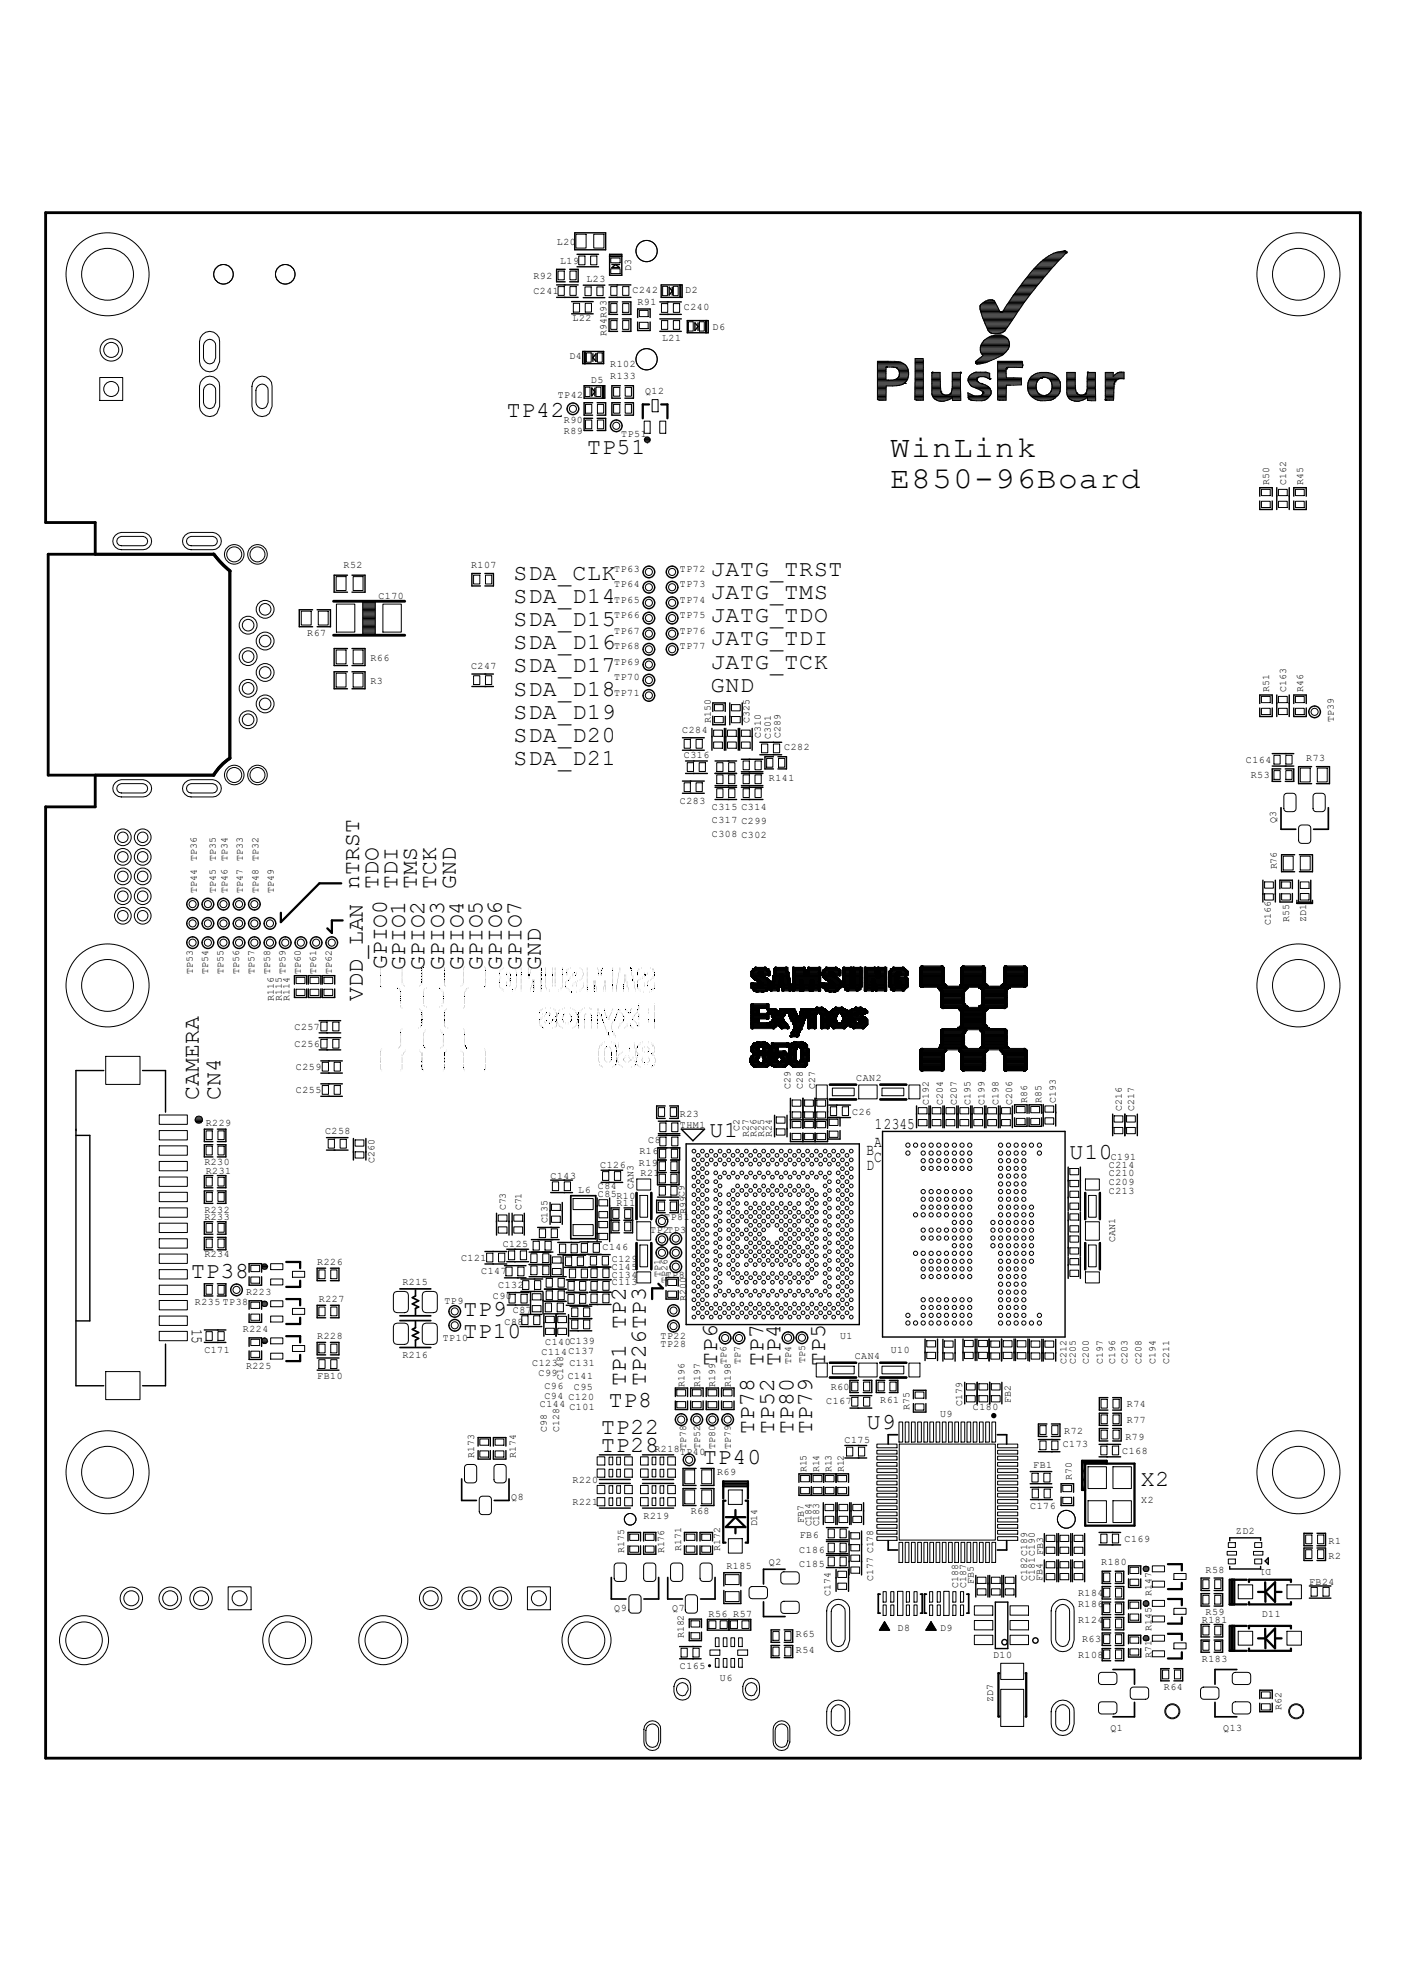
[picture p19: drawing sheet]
<svg xmlns="http://www.w3.org/2000/svg" width="210mm" height="297mm" viewBox="0 0 210 297" stroke-linecap="round" stroke-linejoin="round" font-family="sans-serif">
<defs><g id="words">
<g font-size="4.5">
<text x="133" y="68.3">WinLink</text>
<text x="133" y="72.9">E850-96Board</text>
</g>
<g font-size="3.4">
<text x="75.7" y="62.3">TP42</text>
<text x="87.7" y="67.8">TP51</text>
<text x="76.7" y="86.7">SDA_CLK</text>
<text x="106.2" y="86.1">JATG_TRST</text>
<text x="106.2" y="89.5">JATG_TMS</text>
<text x="76.7" y="93.6">SDA_D15</text>
<text x="76.7" y="90.1">SDA_D14</text>
<text x="106.2" y="93">JATG_TDO</text>
<text x="76.7" y="100.5">SDA_D17</text>
<text x="76.7" y="97.1">SDA_D16</text>
<text x="106.2" y="96.5">JATG_TDI</text>
<text x="106.2" y="99.9">JATG_TCK</text>
<text x="76.7" y="104">SDA_D18</text>
<text x="76.7" y="107.4">SDA_D19</text>
<text x="106.2" y="103.4">GND</text>
<text x="76.7" y="110.9">SDA_D20</text>
<text x="76.7" y="114.4">SDA_D21</text>
<text x="56.5" y="132.8" transform="rotate(-90 56.5 132.8)">TDO</text>
<text x="59.4" y="132.8" transform="rotate(-90 59.4 132.8)">TDI</text>
<text x="62.3" y="132.8" transform="rotate(-90 62.3 132.8)">TMS</text>
<text x="65.2" y="132.8" transform="rotate(-90 65.2 132.8)">TCK</text>
<text x="68.1" y="132.8" transform="rotate(-90 68.1 132.8)">GND</text>
<text x="54.2" y="149.6" transform="rotate(-90 54.2 149.6)">VDD_LAN nTRST</text>
<text x="57.8" y="144.9" transform="rotate(-90 57.8 144.9)">GPIO0</text>
<text x="60.5" y="145" transform="rotate(-90 60.5 145)">GPIO1</text>
<text x="63.4" y="145" transform="rotate(-90 63.4 145)">GPIO2</text>
<text x="66.3" y="145" transform="rotate(-90 66.3 145)">GPIO3</text>
<text x="69.2" y="145" transform="rotate(-90 69.2 145)">GPIO4</text>
<text x="72.1" y="145" transform="rotate(-90 72.1 145)">GPIO5</text>
<text x="75" y="145" transform="rotate(-90 75 145)">GPIO6</text>
<text x="77.9" y="145" transform="rotate(-90 77.9 145)">GPIO7</text>
<text x="80.8" y="145" transform="rotate(-90 80.8 145)">GND</text>
<text x="29.7" y="164.4" transform="rotate(-90 29.7 164.4)">CAMERA</text>
<text x="32.9" y="164.4" transform="rotate(-90 32.9 164.4)">CN4</text>
<text x="106" y="169.9">U1</text>
<text x="159.8" y="173.2">U10</text>
<text x="28.5" y="191">TP38</text>
<text x="69.2" y="196.7">TP9</text>
<text x="69.2" y="200">TP10</text>
<text x="93.5" y="207.1" transform="rotate(-90 93.5 207.1)">TP1 TP2</text>
<text x="96.5" y="207.1" transform="rotate(-90 96.5 207.1)">TP26TP3</text>
<text x="107.1" y="204.1" transform="rotate(-90 107.1 204.1)">TP6</text>
<text x="114" y="204.1" transform="rotate(-90 114 204.1)">TP7</text>
<text x="116.6" y="204.1" transform="rotate(-90 116.6 204.1)">TP4</text>
<text x="123.3" y="204.1" transform="rotate(-90 123.3 204.1)">TP5</text>
<text x="89.8" y="214.3">TP22</text>
<text x="90.9" y="210.4">TP8</text>
<text x="112.6" y="214.3" transform="rotate(-90 112.6 214.3)">TP78</text>
<text x="115.7" y="214.3" transform="rotate(-90 115.7 214.3)">TP52</text>
<text x="118.5" y="214.3" transform="rotate(-90 118.5 214.3)">TP80</text>
<text x="121.3" y="214.3" transform="rotate(-90 121.3 214.3)">TP79</text>
<text x="129.5" y="213.6">U9</text>
<text x="89.8" y="217.1">TP28</text>
<text x="105" y="218.9">TP40</text>
<text x="170.4" y="222.2">X2</text>
</g>
<g font-size="2.4">
<text x="129.4" y="172.6">B</text>
<text x="130.6" y="171.4">A</text>
<text x="130.6" y="173.7">C</text>
<text x="130.7" y="168.8">12345</text>
<text x="129.4" y="174.9">D</text>
<text x="28.7" y="198.6" transform="rotate(90 28.7 198.6)">15</text>
</g>
<g font-size="1.5">
<text x="79.7" y="41.7">R92</text>
<text x="83.2" y="36.7">L20</text>
<text x="83.7" y="39.4">L19</text>
<text x="94.3" y="40.6" transform="rotate(-90 94.3 40.6)">D3</text>
<text x="79.7" y="44">C241</text>
<text x="85.5" y="48">L22</text>
<text x="87.6" y="42.2">L23</text>
<text x="94.5" y="43.8">C242</text>
<text x="95.2" y="45.6">R91</text>
<text x="102.2" y="46.4">C240</text>
<text x="102.4" y="43.8">D2</text>
<text x="85" y="53.7">D4</text>
<text x="90.6" y="50.2" transform="rotate(-90 90.6 50.2)">R94R93</text>
<text x="98.9" y="51">L21</text>
<text x="106.4" y="49.4">D6</text>
<text x="83.3" y="59.5">TP42</text>
<text x="88.3" y="57.2">D5</text>
<text x="91.1" y="54.9">R102</text>
<text x="91.1" y="56.6">R133</text>
<text x="96.4" y="58.9">Q12</text>
<text x="84.2" y="63.2">R90</text>
<text x="84.2" y="64.8">R89</text>
<text x="92.8" y="65.3">TP51</text>
<text x="189.6" y="72.4" transform="rotate(-90 189.6 72.4)">R50</text>
<text x="192.1" y="72.4" transform="rotate(-90 192.1 72.4)">C162</text>
<text x="194.6" y="72.4" transform="rotate(-90 194.6 72.4)">R45</text>
<text x="51.3" y="84.9">R52</text>
<text x="56.5" y="89.5">C170</text>
<text x="70.4" y="84.9">R107</text>
<text x="91.7" y="87.8">TP64</text>
<text x="91.7" y="85.5">TP63</text>
<text x="101.6" y="87.8">TP73</text>
<text x="101.6" y="85.5">TP72</text>
<text x="45.9" y="95.1">R67</text>
<text x="91.7" y="94.7">TP67</text>
<text x="91.7" y="92.4">TP66</text>
<text x="91.7" y="90.1">TP65</text>
<text x="101.6" y="94.7">TP76</text>
<text x="101.6" y="92.4">TP75</text>
<text x="101.6" y="90.1">TP74</text>
<text x="55.3" y="98.8">R66</text>
<text x="70.4" y="99.9">C247</text>
<text x="91.7" y="101.7">TP70</text>
<text x="91.7" y="99.4">TP69</text>
<text x="91.7" y="97.1">TP68</text>
<text x="101.6" y="97.1">TP77</text>
<text x="55.3" y="102.2">R3</text>
<text x="91.7" y="104">TP71</text>
<text x="189.6" y="103.4" transform="rotate(-90 189.6 103.4)">R51</text>
<text x="192.1" y="103.4" transform="rotate(-90 192.1 103.4)">C163</text>
<text x="194.6" y="103.4" transform="rotate(-90 194.6 103.4)">R46</text>
<text x="199.3" y="107.9" transform="rotate(-90 199.3 107.9)">TP39</text>
<text x="101.9" y="109.6">C284</text>
<text x="102.2" y="113.2">C316</text>
<text x="106.2" y="108" transform="rotate(-90 106.2 108)">R150</text>
<text x="112" y="108" transform="rotate(-90 112 108)">C325</text>
<text x="113.7" y="110.3" transform="rotate(-90 113.7 110.3)">C310</text>
<text x="115.1" y="110.4" transform="rotate(-90 115.1 110.4)">C301</text>
<text x="116.6" y="110.3" transform="rotate(-90 116.6 110.3)">C289</text>
<text x="117.1" y="112.1">C282</text>
<text x="195.1" y="113.8">R73</text>
<text x="114.8" y="116.7">R141</text>
<text x="186.1" y="114">C164</text>
<text x="186.8" y="116.3">R53</text>
<text x="101.6" y="120.1">C283</text>
<text x="106.3" y="123">C317 C299</text>
<text x="106.3" y="125">C308 C302</text>
<text x="106.3" y="121.1">C315 C314</text>
<text x="190.6" y="123" transform="rotate(-90 190.6 123)">Q3</text>
<text x="29.4" y="128.7" transform="rotate(-90 29.4 128.7)">TP36</text>
<text x="32.3" y="128.7" transform="rotate(-90 32.3 128.7)">TP35</text>
<text x="34" y="128.7" transform="rotate(-90 34 128.7)">TP34</text>
<text x="36.3" y="128.7" transform="rotate(-90 36.3 128.7)">TP33</text>
<text x="38.6" y="128.7" transform="rotate(-90 38.6 128.7)">TP32</text>
<text x="190.7" y="130" transform="rotate(-90 190.7 130)">R76</text>
<text x="29.4" y="133.4" transform="rotate(-90 29.4 133.4)">TP44</text>
<text x="32.3" y="133.4" transform="rotate(-90 32.3 133.4)">TP45</text>
<text x="34" y="133.4" transform="rotate(-90 34 133.4)">TP46</text>
<text x="36.3" y="133.4" transform="rotate(-90 36.3 133.4)">TP47</text>
<text x="38.6" y="133.4" transform="rotate(-90 38.6 133.4)">TP48</text>
<text x="40.9" y="133.4" transform="rotate(-90 40.9 133.4)">TP49</text>
<text x="192.6" y="137.8" transform="rotate(-90 192.6 137.8)">R55</text>
<text x="195.1" y="137.8" transform="rotate(-90 195.1 137.8)">ZD1</text>
<text x="189.8" y="138.3" transform="rotate(-90 189.8 138.3)">C166</text>
<text x="28.8" y="145.6" transform="rotate(-90 28.8 145.6)">TP53</text>
<text x="31.1" y="145.6" transform="rotate(-90 31.1 145.6)">TP54</text>
<text x="33.4" y="145.6" transform="rotate(-90 33.4 145.6)">TP55</text>
<text x="35.7" y="145.6" transform="rotate(-90 35.7 145.6)">TP56</text>
<text x="38" y="145.6" transform="rotate(-90 38 145.6)">TP57</text>
<text x="40.3" y="145.6" transform="rotate(-90 40.3 145.6)">TP58</text>
<text x="40.9" y="149.6" transform="rotate(-90 40.9 149.6)">R116</text>
<text x="42.1" y="149.6" transform="rotate(-90 42.1 149.6)">R115</text>
<text x="42.6" y="145.6" transform="rotate(-90 42.6 145.6)">TP59</text>
<text x="43.2" y="149.6" transform="rotate(-90 43.2 149.6)">R114</text>
<text x="45" y="145.6" transform="rotate(-90 45 145.6)">TP60</text>
<text x="47.2" y="145.6" transform="rotate(-90 47.2 145.6)">TP61</text>
<text x="49.6" y="145.6" transform="rotate(-90 49.6 145.6)">TP62</text>
<text x="44" y="153.9">C257</text>
<text x="44" y="156.5">C256</text>
<text x="44.2" y="159.9">C259</text>
<text x="127.9" y="161.6">CAN2</text>
<text x="44.2" y="163.4">C255</text>
<text x="101.6" y="166.9">R23</text>
<text x="118.1" y="162.8" transform="rotate(-90 118.1 162.8)">C29</text>
<text x="119.9" y="162.8" transform="rotate(-90 119.9 162.8)">C28</text>
<text x="121.7" y="162.8" transform="rotate(-90 121.7 162.8)">C27</text>
<text x="127.3" y="166.7">C26</text>
<text x="138.8" y="165.1" transform="rotate(-90 138.8 165.1)">C192</text>
<text x="140.8" y="165.1" transform="rotate(-90 140.8 165.1)">C204</text>
<text x="142.9" y="165.1" transform="rotate(-90 142.9 165.1)">C207</text>
<text x="145" y="165.1" transform="rotate(-90 145 165.1)">C195</text>
<text x="147.1" y="165.1" transform="rotate(-90 147.1 165.1)">C199</text>
<text x="149.1" y="165.1" transform="rotate(-90 149.1 165.1)">C198</text>
<text x="151.2" y="165.1" transform="rotate(-90 151.2 165.1)">C206</text>
<text x="153.4" y="164.9" transform="rotate(-90 153.4 164.9)">R86</text>
<text x="155.6" y="164.9" transform="rotate(-90 155.6 164.9)">R85</text>
<text x="157.7" y="164.8" transform="rotate(-90 157.7 164.8)">C193</text>
<text x="167.6" y="166.1" transform="rotate(-90 167.6 166.1)">C216</text>
<text x="169.4" y="166.1" transform="rotate(-90 169.4 166.1)">C217</text>
<text x="30.7" y="168.3">R229</text>
<text x="48.6" y="169.5">C258</text>
<text x="55.9" y="173.9" transform="rotate(-90 55.9 173.9)">C260</text>
<text x="95.5" y="172.5">R16</text>
<text x="96.8" y="170.9">C8</text>
<text x="101.6" y="168.7">THM1</text>
<text x="110.4" y="169" transform="rotate(-90 110.4 169)">C2</text>
<text x="111.8" y="169.9" transform="rotate(-90 111.8 169.9)">R27</text>
<text x="113" y="169.9" transform="rotate(-90 113 169.9)">R26</text>
<text x="114.1" y="169.9" transform="rotate(-90 114.1 169.9)">R25</text>
<text x="115.3" y="169.9" transform="rotate(-90 115.3 169.9)">R24</text>
<text x="165.9" y="173.4">C191</text>
<text x="30.5" y="174.1">R230</text>
<text x="30.7" y="175.5">R231</text>
<text x="82.3" y="176.2">C143</text>
<text x="86.4" y="178.3">L6</text>
<text x="89.3" y="178.9">C85R10</text>
<text x="89.3" y="177.8">C84</text>
<text x="89.7" y="174.5">C126</text>
<text x="94.6" y="177.7" transform="rotate(-90 94.6 177.7)">CAN3</text>
<text x="95.4" y="174.3">R19</text>
<text x="95.7" y="175.7">R21</text>
<text x="165.6" y="177.1">C209</text>
<text x="165.6" y="175.7">C210</text>
<text x="165.6" y="178.5">C213</text>
<text x="165.6" y="174.5">C214</text>
<text x="30.5" y="181.3">R232</text>
<text x="30.5" y="182.4">R233</text>
<text x="75.6" y="180.9" transform="rotate(-90 75.6 180.9)">C73</text>
<text x="77.9" y="180.9" transform="rotate(-90 77.9 180.9)">C71</text>
<text x="81.8" y="182.9" transform="rotate(-90 81.8 182.9)">C135</text>
<text x="92.1" y="180.3">R11</text>
<text x="97.1" y="184.3">TP2TP3</text>
<text x="99.2" y="182.4">TP81</text>
<text x="102.5" y="181.5" transform="rotate(-90 102.5 181.5)">R99C9</text>
<text x="166.6" y="185.6" transform="rotate(-90 166.6 185.6)">CAN1</text>
<text x="30.5" y="188">R234</text>
<text x="47.4" y="189.1">R226</text>
<text x="68.9" y="188.4">C121</text>
<text x="71.9" y="190.5">C147</text>
<text x="75.1" y="186.3">C125</text>
<text x="90" y="186.8">C146</text>
<text x="91.4" y="189.8">C145</text>
<text x="91.4" y="188.6">C129</text>
<text x="91.4" y="191">C134</text>
<text x="98.7" y="190.9" transform="rotate(-90 98.7 190.9)">TP1</text>
<text x="99.4" y="191">TP8</text>
<text x="99.7" y="191.8" transform="rotate(-90 99.7 191.8)">TP26</text>
<text x="29.1" y="195.1">R235 TP38</text>
<text x="36.7" y="193.5">R223</text>
<text x="47.6" y="194.6">R227</text>
<text x="60.1" y="192.1">R215</text>
<text x="66.4" y="194.9">TP9</text>
<text x="73.6" y="194.2">C90</text>
<text x="74.4" y="192.6">C132</text>
<text x="76.6" y="196.3">C87</text>
<text x="91.4" y="192.1">C113</text>
<text x="102.5" y="194.4" transform="rotate(-90 102.5 194.4)">R200</text>
<text x="30.5" y="202.3">C171</text>
<text x="36.3" y="199">R224</text>
<text x="47.4" y="200.2">R228</text>
<text x="60.1" y="203">R216</text>
<text x="66.1" y="200.4">TP10</text>
<text x="75.4" y="198.1">C88</text>
<text x="80.9" y="202.5">C114C137</text>
<text x="81.4" y="201">C140C139</text>
<text x="98.7" y="200.2">TP22</text>
<text x="98.7" y="201.3">TP28</text>
<text x="108.5" y="203.9" transform="rotate(-90 108.5 203.9)">TP6</text>
<text x="110.6" y="203.9" transform="rotate(-90 110.6 203.9)">TP7</text>
<text x="118.2" y="203.9" transform="rotate(-90 118.2 203.9)">TP4</text>
<text x="120.3" y="203.8" transform="rotate(-90 120.3 203.8)">TP5</text>
<text x="125.5" y="200.2">U1</text>
<text x="127.7" y="203.2">CAN4</text>
<text x="133.1" y="202.2">U10</text>
<text x="159.3" y="203.9" transform="rotate(-90 159.3 203.9)">C212</text>
<text x="160.7" y="203.9" transform="rotate(-90 160.7 203.9)">C205</text>
<text x="162.6" y="203.8" transform="rotate(-90 162.6 203.8)">C200</text>
<text x="164.7" y="203.8" transform="rotate(-90 164.7 203.8)">C197</text>
<text x="166.6" y="203.9" transform="rotate(-90 166.6 203.9)">C196</text>
<text x="168.4" y="203.8" transform="rotate(-90 168.4 203.8)">C203</text>
<text x="170.5" y="203.8" transform="rotate(-90 170.5 203.8)">C208</text>
<text x="172.6" y="203.9" transform="rotate(-90 172.6 203.9)">C194</text>
<text x="174.7" y="203.9" transform="rotate(-90 174.7 203.9)">C211</text>
<text x="36.7" y="204.6">R225</text>
<text x="47.4" y="206.2">FB10</text>
<text x="79.5" y="204.1">C123</text>
<text x="80.4" y="205.7">C99</text>
<text x="81.3" y="209.1">C94 C120</text>
<text x="81.3" y="207.6">C96</text>
<text x="84.1" y="206.2" transform="rotate(-90 84.1 206.2)">C148</text>
<text x="84.8" y="206.1">C141</text>
<text x="85" y="204.3">C131</text>
<text x="85.7" y="207.8">C95</text>
<text x="102.2" y="207.3" transform="rotate(-90 102.2 207.3)">R196</text>
<text x="104.6" y="207.3" transform="rotate(-90 104.6 207.3)">R197</text>
<text x="106.8" y="207.3" transform="rotate(-90 106.8 207.3)">R199</text>
<text x="109.2" y="207.3" transform="rotate(-90 109.2 207.3)">R198</text>
<text x="123.4" y="209.9">C167</text>
<text x="124.1" y="207.8">R60</text>
<text x="131.5" y="209.7">R61</text>
<text x="151" y="209.7" transform="rotate(-90 151 209.7)">FB2</text>
<text x="80.6" y="210.3">C144</text>
<text x="81.7" y="214.1" transform="rotate(-90 81.7 214.1)">C98</text>
<text x="83.5" y="214.1" transform="rotate(-90 83.5 214.1)">C128</text>
<text x="85" y="210.8">C101</text>
<text x="126.2" y="215.7">C175</text>
<text x="135.8" y="210.8" transform="rotate(-90 135.8 210.8)">R75</text>
<text x="140.4" y="211.7">U9</text>
<text x="143.7" y="210.1" transform="rotate(-90 143.7 210.1)">C179</text>
<text x="145.3" y="210.8">C180</text>
<text x="159" y="214.3">R72</text>
<text x="168.1" y="215.2">R79</text>
<text x="168.3" y="210.3">R74</text>
<text x="168.3" y="212.7">R77</text>
<text x="70.8" y="218" transform="rotate(-90 70.8 218)">R173</text>
<text x="77" y="218" transform="rotate(-90 77 218)">R174</text>
<text x="85.5" y="221.7">R220</text>
<text x="97.7" y="217.1">R218</text>
<text x="101.6" y="217.5">TP40</text>
<text x="102.5" y="216.6" transform="rotate(-90 102.5 216.6)">TP78</text>
<text x="104.6" y="216.6" transform="rotate(-90 104.6 216.6)">TP52</text>
<text x="106.8" y="216.6" transform="rotate(-90 106.8 216.6)">TP80</text>
<text x="107.1" y="220.5">R69</text>
<text x="109.2" y="216.6" transform="rotate(-90 109.2 216.6)">TP79</text>
<text x="120.5" y="220.1" transform="rotate(-90 120.5 220.1)">R15</text>
<text x="122.3" y="220.1" transform="rotate(-90 122.3 220.1)">R14</text>
<text x="124.2" y="220.1" transform="rotate(-90 124.2 220.1)">R13</text>
<text x="126" y="220.1" transform="rotate(-90 126 220.1)">R12</text>
<text x="154.3" y="219.4">FB1</text>
<text x="158.7" y="216.4">C173</text>
<text x="160.1" y="221.2" transform="rotate(-90 160.1 221.2)">R70</text>
<text x="167.6" y="217.3">C168</text>
<text x="76.4" y="224.2">Q8</text>
<text x="85.5" y="224.9">R221</text>
<text x="96.1" y="227">R219</text>
<text x="103.2" y="226.3">R68</text>
<text x="120.1" y="227.6" transform="rotate(-90 120.1 227.6)">FB7</text>
<text x="153.9" y="225.6">C176</text>
<text x="170.5" y="224.7">X2</text>
<text x="93.2" y="232.1" transform="rotate(-90 93.2 232.1)">R175</text>
<text x="99.2" y="232.2" transform="rotate(-90 99.2 232.2)">R176</text>
<text x="101.8" y="231.9" transform="rotate(-90 101.8 231.9)">R171</text>
<text x="107.6" y="231.9" transform="rotate(-90 107.6 231.9)">R172</text>
<text x="113.1" y="228.2" transform="rotate(-90 113.1 228.2)">D14</text>
<text x="114.8" y="233.9">Q2</text>
<text x="119.4" y="232.2">C186</text>
<text x="119.5" y="229.9">FB6</text>
<text x="121.2" y="228.2" transform="rotate(-90 121.2 228.2)">C184</text>
<text x="122.3" y="228.2" transform="rotate(-90 122.3 228.2)">C183</text>
<text x="155.8" y="232.4" transform="rotate(-90 155.8 232.4)">FB3</text>
<text x="164.5" y="233.9">R180</text>
<text x="168" y="230.5">C169</text>
<text x="184.6" y="229.3">ZD2</text>
<text x="198.5" y="230.8">R1</text>
<text x="198.5" y="233">R2</text>
<text x="108.5" y="234.5">R185</text>
<text x="119.4" y="234.2">C185</text>
<text x="124.1" y="238.5" transform="rotate(-90 124.1 238.5)">C174</text>
<text x="130.4" y="236.3" transform="rotate(-90 130.4 236.3)">C177 C178</text>
<text x="143.1" y="237.4" transform="rotate(-90 143.1 237.4)">C188</text>
<text x="144.3" y="237.4" transform="rotate(-90 144.3 237.4)">C187</text>
<text x="145.5" y="236.8" transform="rotate(-90 145.5 236.8)">FB5</text>
<text x="153.4" y="236.3" transform="rotate(-90 153.4 236.3)">C182C189</text>
<text x="154.6" y="236.3" transform="rotate(-90 154.6 236.3)">C181C190</text>
<text x="155.7" y="236.3" transform="rotate(-90 155.7 236.3)">FB4</text>
<text x="161" y="238.5">R184</text>
<text x="172" y="238.5" transform="rotate(-90 172 238.5)">R147</text>
<text x="180.1" y="235.1">R58</text>
<text x="189.9" y="234.5" transform="rotate(-180 189.9 234.5)">D1</text>
<text x="195.5" y="236.8">FB24</text>
<text x="91.7" y="240.9">Q9</text>
<text x="100.4" y="240.9">Q7</text>
<text x="102.1" y="244.9" transform="rotate(-90 102.1 244.9)">R182</text>
<text x="105.8" y="241.8">R56 R57</text>
<text x="118.9" y="244.8">R65</text>
<text x="134.1" y="243.7">D8</text>
<text x="140.4" y="243.7">D9</text>
<text x="161" y="242.6">R124</text>
<text x="161" y="240.3">R186</text>
<text x="161.6" y="245.5">R63</text>
<text x="172" y="243.8" transform="rotate(-90 172 243.8)">R145</text>
<text x="179.5" y="242.6">R181</text>
<text x="180.1" y="241.4">R59</text>
<text x="188.5" y="241.7">D11</text>
<text x="101.6" y="249.5">C165</text>
<text x="107.5" y="251.2">U6</text>
<text x="118.9" y="247.1">R54</text>
<text x="148.3" y="247.8">D10</text>
<text x="161" y="247.8">R108</text>
<text x="172" y="247.8" transform="rotate(-90 172 247.8)">R71</text>
<text x="179.5" y="248.4">R183</text>
<text x="148.3" y="254.3" transform="rotate(-90 148.3 254.3)">ZD7</text>
<text x="173.9" y="252.6">R64</text>
<text x="191.4" y="255.6" transform="rotate(-90 191.4 255.6)">R62</text>
<text x="165.9" y="258.8">Q1</text>
<text x="182.7" y="258.8">Q13</text>
</g>
</g></defs>
<g fill="none" stroke="#000" stroke-width=".15">
<path d="M86 35h1.5v2.1h-1.5zM86.4 38.3h1v1.3h-1zM88.2 38.3h1v1.3h-1zM88.7 35h1.5v2.1h-1.5zM91.2 38.6h1.4v.7h-1.4zM154.6 40h2.6M154.8 39.8h2.6M155 39.6h2.6M155.2 39.5h2.5M155.3 39.3h2.6M155.5 39.1h2.5M155.7 38.9h2.5"/>
<path d="M155.9 38.8h2.4M156.1 38.6h2.4M156.4 38.4h2.2M156.6 38.3h2.2M156.6 38.3l-.8 .6-1.3 1.2M156.9 38.1h2.1M157.3 37.9h1.8M157.6 37.8h1.6M158.4 37.6h.8M159 37.5h.1M159.1 37.5h.1M159.1 37.5a4.4 4.4 0 0 0-2.5 .8"/>
<path d="M159.1 37.5l.1 .1M159.2 37.6h.1M159.2 37.8h.1M159.2 37.7h.1M159.2 37.6v.2l-3.4 3.9M14.9 56.4h3.4v3.5h-3.4zM30.3 50a1.47 1.47 0 0 1 1.6-.3 1.47 1.47 0 0 1 .9 1.4v3l-.4 1a1.51 1.51 0 0 1-1.7 .4 1.51 1.51 0 0 1-.9-1.4v-3l.1-.6zM30.3 56.7a1.47 1.47 0 0 1 1.6-.4 1.47 1.47 0 0 1 .9 1.4v3l-.4 1.1a1.51 1.51 0 0 1-1.7 .3 1.51 1.51 0 0 1-.9-1.4v-3l.1-.6zM30.7 51a.88 .88 0 0 1 1-.2 .88 .88 0 0 1 .5 .8v1.9l-.2 .6a.92 .92 0 0 1-1 .2 .92 .92 0 0 1-.6-.8v-1.9zM30.7 57.7a.88 .88 0 0 1 1-.2 .88 .88 0 0 1 .5 .8v1.9l-.2 .6a.92 .92 0 0 1-1 .2 .92 .92 0 0 1-.6-.8v-1.9zM38.1 56.7a1.47 1.47 0 0 1 1.6-.4 1.47 1.47 0 0 1 .9 1.4v3l-.4 1.1a1.51 1.51 0 0 1-1.6 .3 1.51 1.51 0 0 1-1-1.4v-3l.2-.6zM38.5 57.7a.88 .88 0 0 1 1-.2 .88 .88 0 0 1 .5 .8v1.9l-.2 .6a.92 .92 0 0 1-1 .2 .92 .92 0 0 1-.6-.8v-1.9z"/>
<path d="M83.4 42.8h.9v1.4h-.9zM83.4 40.5h.9v1.3h-.9zM85.1 42.8h1v1.4h-1zM85.1 40.5h1v1.3h-1zM85.6 45.3h1v1.4h-1zM87.4 42.9h.9v1.3h-.9zM87.4 57.9h.7v1.4h-.7zM87.4 45.3h.9v1.4h-.9zM87.6 52.7h.7v1.4h-.7zM89 57.9h.7v1.4h-.7zM89.2 42.9h.9v1.3h-.9zM89.2 52.7h.8v1.4h-.8z"/>
<path d="M91.2 45.4h1v1.3h-1zM91.2 40.2h1.4v.7h-1.4zM91.2 42.8h1v1.4h-1zM91.2 47.9h1v1.3h-1zM91.7 57.9h.9v1.3h-.9zM93 45.4h.9v1.3h-.9zM93 47.9h.9v1.3h-.9zM93 42.8h.9v1.4h-.9zM93.4 57.9h.9v1.3h-.9zM95.5 48.2h1.3v.9h-1.3zM95.5 46.4h1.3v.9h-1.3zM97.4 59.7h.9v1.9h-.9z"/>
<path d="M98.8 47.9h.9v1.3h-.9zM98.8 45.4h.9v1.3h-.9zM99 42.8h.7v1.4h-.7zM100.6 42.8h.7v1.4h-.7zM100.6 47.9h.9v1.3h-.9zM100.6 45.4h.9v1.3h-.9zM102.8 48.1h.7v1.4h-.7zM104.5 48.1h.7v1.4h-.7zM131.1 59.6h1.2M131.1 59.4h1.2M131.1 59.3h1.2M131.1 59.1h1.2"/>
<path d="M131.1 58.9h1.2M131.1 58.8h1.2M131.1 58.6h1.2M131.1 58.4h1.2M131.1 58.3h1.2M131.1 58.1h1.2M131.1 57.9h1.3M131.1 57.7h1.3M131.1 57.6h3.3M131.1 57.4h3.8M131.1 57.2h4.1M131.1 57.1h4.2"/>
<path d="M131.1 56.9h4.3M131.1 56.7h1.2M131.1 56.6h1.2M131.1 56.4h1.2M131.1 56.2h1.2M131.1 56h1.2M131.1 55.9h1.2M131.1 55.7h1.2M131.1 55.5h1.2M131.1 55.4h1.2M131.1 55.2h1.2M131.1 55h1.2"/>
<path d="M131.1 54.9h4.4M131.1 54.7h4.2M131.1 54.5h4.1M131.1 54.4h3.9M131.1 54.2h3.6M131.2 59.8h1.1M132.3 55.2v1.6a2.36 2.36 0 0 0 1.6-.2l.3-.2M132.4 54.9h.1M132.4 54.9l-.1 .3M133.4 54.9l.5 .1M133.6 56.7h2M133.9 55h.1"/>
<path d="M133.9 55l.4 .5v.7M134 55h1.6M134 56.6h1.6M134.2 55.2h1.4M134.2 56.4h1.4M134.3 56.2h1.4M134.3 55.4h1.4M134.3 56.2l-.1 .2M134.3 56h1.4M134.3 55.9h1.4M134.3 55.7h1.4M134.3 55.5h1.4"/>
<path d="M134.7 54.2l-1.1-.2h-2.5v5.7l1.2 .1 .1-2.1 2-.1M134.7 54.2l.6 .5M135 57.3h.1M135 57.3l-.6 .3M135.1 57.3h.1M135.3 57.1l-.2 .2M135.3 54.7l.2 .2M135.5 54.9l.1 .3M135.6 56.7l-.3 .4M135.6 55.2l.1 .8M135.7 56.2l-.1 .5M135.7 56v.2"/>
<path d="M136.7 59.6h1.2M136.7 59.4h1.2M136.7 59.3h1.2M136.7 59.1h1.2M136.7 58.9h1.2M136.7 58.8h1.2M136.7 58.6h1.2M136.7 58.4h1.2M136.7 58.3h1.2M136.7 58.1h1.2M136.7 57.9h1.2M136.7 57.7h1.2"/>
<path d="M136.7 57.6h1.2M136.7 57.4h1.2M136.7 57.2h1.2M136.7 57.1h1.2M136.7 56.9h1.2M136.7 56.7h1.2M136.7 56.6h1.2M136.7 56.4h1.2M136.7 56.2h1.2M136.7 56h1.2M136.7 55.9h1.2M136.7 55.7h1.2"/>
<path d="M136.7 55.5h1.2M136.7 55.4h1.2M136.7 55.2h1.2M136.7 55h1.2M136.7 54.9h1.2M136.7 54.7h1.2M136.7 54.5h1.2M136.7 54.4h1.2M136.7 54.2h1.2M136.7 54h1.2M136.7 53.8h1.2M136.7 53.7h1.2"/>
<path d="M136.9 59.8h1v-5.9v-.3h-1.2v6.1l1.2 .1M139.2 55.7h.1M139.2 58.8h1.5M139.2 58.6h1.3M139.2 58.4h1.3M139.2 58.3h1.3M139.2 58.1h1.3M139.2 57.9h1.3M139.2 57.7h1.3M139.2 57.6h1.3M139.2 57.4h1.3M139.2 57.2h1.3"/>
<path d="M139.2 57.1h1.3M139.2 56.9h1.2M139.2 56.7h1.2M139.2 56.6h1.2M139.2 56.4h1.2M139.2 56.2h1.2M139.2 56h1.2M139.2 55.9h1.2M139.2 55.7h1.2M139.2 55.7v3.2l.2 .5M139.2 59.1h4.3M139.2 58.9h1.7l.2 .2 .8-.2h1.6"/>
<path d="M139.2 55.7h1.2l.1 1.9M139.3 59.3h4.2M139.4 59.4h2.8M139.4 59.4l.2 .2a1.77 1.77 0 0 0 1.5 .3M139.6 59.6h2.4M139.8 59.8h1.8M140.5 57.6v.5M140.5 58.1v.5M140.5 58.6h.1M140.5 58.6l.2 .2M140.7 58.8l.1 .1M141.9 58.9h.1"/>
<path d="M142 59.6a2.34 2.34 0 0 1-1.6 .3M142 58.8h1.5M142.1 58.6h1.4M142.2 58.4h1.3M142.2 58.4l-.3 .5M142.2 58.3h1.3M142.2 58.1h1.3M142.2 59.6h1.3M142.2 59.4h1.3M142.2 57.9h1.3M142.2 57.7h1.3M142.2 57.6h1.3"/>
<path d="M142.2 57.4h1.3M142.2 57.2h1.3M142.2 57.1h1.3M142.2 56.9h1.3M142.2 56.7h1.3M142.2 56.6h1.3M142.2 56.4h1.3M142.2 56.2h1.3M142.2 56h1.3M142.2 55.9h1.3M142.2 55.7h1.3M142.2 59.4l-.2 .2"/>
<path d="M142.3 59.8h1.2M143.4 55.7h.1M143.5 55.7h.1M143.5 55.7h-1.3v2.7M143.5 55.7v4.2h-1.2l-.1-.5M144.6 58.8h.1M144.6 59.4h.1M144.6 59.4h3.1M144.6 59.3h3.2M144.6 59.1h.7M144.6 58.9h.3M144.6 56.9h1.3"/>
<path d="M144.6 56.7h1.3M144.6 56.6h1.3M144.6 59.4l.1 .2M144.7 59.6h.1M144.7 57.1h1.3M144.7 59.6l.2 .2h2.3M144.7 59.6h2.7M144.7 56.4l2.3-.1 .8 .3M144.7 56.4l-.1 .6 .3 .6M144.7 57.2h1.6M144.8 57.4h2M144.8 56.2h3"/>
<path d="M144.9 57.6h2.3M144.9 57.6l.3 .1M145 56h2.8M145 59.8l.9 .1h.8l.5-.1M145.2 57.7h2.3M145.2 57.7l1.4 .7M145.2 55.9h2.6M145.3 59.1l-.7-.4v.7M145.5 57.9h2.2M145.5 55.7h2.1M145.5 55.7l1.8-.1 .5 .2v.8M145.5 55.7l-.6 .4-.2 .3"/>
<path d="M145.7 54.1h.1M145.7 54.2h.1M145.7 54.3h.1M145.7 54.3l.1 .1h.8M145.7 54.2h1.6M145.8 54h1.9M145.8 54.4h.1M145.9 56.9h.1M145.9 56.7h.1M145.9 56.6h.1M145.9 58.1h2M145.9 56.6v.3"/>
<path d="M145.9 54.4h.1M145.9 56.9l.1 .1M146 53.8h2.1M146 57h.1M146 57l.4 .3h.2M146.1 56.4l-.2 .2M146.2 53.7h2.3M146.2 53.7l-.5 .4v.2M146.3 58.3h1.7M146.4 46.2h2.8M146.4 46.1h2.7M146.4 45.9h2.6"/>
<path d="M146.4 53.5h2.4M146.4 46.2l.4 1.3 .7 1.8M146.4 46.4h2.9M146.4 52.5h4M146.4 52.3h4.1M146.4 52.2h4.2M146.4 52h4.3M146.5 46.6h2.9M146.5 51.8h4.2M146.5 57.3h.1M146.5 46.7h5.4M146.5 45.6h2.3"/>
<path d="M146.5 52.7h3.7M146.5 51.6h4.2M146.6 57.3h.1M146.6 59.1h1.3M146.6 46.9h5.2M146.6 53.3h2.6M146.6 52.8h3.4M146.6 51.5h4.2M146.6 57.3l.6 .3M146.6 59.1h.1M146.6 57.4h.1M146.6 58.4h1.4"/>
<path d="M146.6 47.1h5.1M146.6 58.4l.2 .1M146.7 47.2h4.9M146.7 45.4h2.1M146.7 53h3.1M146.7 51.3h4M146.8 58.5h.1M146.8 58.9h1.2M146.8 47.4h4.7M146.8 58.5v.1M146.8 58.9a1.39 1.39 0 0 1-1.5 .2M146.8 58.8h.1"/>
<path d="M146.8 58.6h.1M146.8 58.6h1.2M146.8 47.6h4.6M146.8 53.2h2.8M146.8 51.1h3.9M146.8 58.6l.1 .2M146.8 53.2l-.6 .5M146.9 58.7h.1M146.9 47.8h4.4M146.9 45.2h1.8M146.9 45.2l-.4 .4-.1 .1M146.9 47.9h4.3"/>
<path d="M146.9 51h3.8M147 48.1h4M147.1 48.3h3.8M147.1 50.8h3.5M147.1 50.8a1.66 1.66 0 0 0-.3 2.4M147.2 48.4h3.6M147.2 45h1.3M147.2 48.6h3.5M147.2 57.6l.3 .1M147.3 56.4h.5M147.3 48.8h3.3M147.3 50.6h3.2"/>
<path d="M147.4 48.9h3.1M147.4 49.1h3M147.4 59.6l-.2 .2M147.5 49.3l.5 .5h1.5M147.5 49.3h2.7M147.5 57.7l.5 .6M147.6 56.6h.2M147.6 50.5h2.7M147.6 44.9h.7M147.7 49.4h2.4M147.7 59.4l-.3 .2M147.8 56.6h.1"/>
<path d="M147.8 49.6h2.1M147.9 49.7h.1M147.9 59.1l-.2 .3M148 50.3h2.1M148 58.3v.1M148 58.8h-1.2v.1M148 58.4v.4l-.1 .3M148.4 44.9h.1M148.5 50.1h1.1M148.5 50.1l-.6 .2-.8 .5M148.5 50.1a1.74 1.74 0 0 1 1.4 .1l.2 .1M148.5 45l-.2-.1h-.8l-.6 .3"/>
<path d="M148.5 45l.5 .9M148.9 45.7h-2.5v.5M149 59.6h1.3M149 59.4h1.3M149 59.3h1.3M149 59.1h1.3M149 58.9h1.3M149 58.8h1.3M149 58.6h1.3M149 58.4h1.3M149 58.3h1.3M149 58.1h1.3"/>
<path d="M149 57.9h1.3M149 57.7h1.3M149 57.4h3.6M149 57.2h3.6M149 57.1h3.6M149 56.9h3.6M149 56.7h3.6M149 56.6h3.6M149 56.4h1.3M149 56.2h1.3M149 56h1.3M149 55.9h1.3"/>
<path d="M149 55.7h1.3M149 55.5h1.3M149 55.4h1.3M149 55.2h1.3M149 54.9h3.7M149 54.7h3.8M149 54.5h3.8M149 54.4h3.7M149 54.2h3.7M149 45.9l.4 .7M149.1 59.8h1.2M149.4 46.6h.1"/>
<path d="M149.4 46.6v.1M149.4 46.7h.1M149.4 46.7h.2M149.5 46.7h.1M149.6 46.7h.1M149.6 46.6h.1M149.7 46.6h.1M149.7 46.6h2.4M149.7 46.6l-.1 .1M149.9 46.4h2.3M150 46.2h2.3M150.1 46.1h2.3"/>
<path d="M150.1 50.3l.4 .3 .2 .5M150.1 49.4l-.4 .3-.3 .1-1 .1-.3-.1M150.2 45.9h2.3M150.3 55.2h.1M150.3 55.1h.1M150.3 55.1v1.4h2.3v1l-3.6 .1M150.3 55h.1M150.3 45.7h2.4M150.3 55v.1M150.4 55h.1M150.4 55h-1.4M150.4 45.6h2.4"/>
<path d="M150.5 54.9h.1M150.5 54.9l-.1 .1M150.5 45.4h2.4M150.7 45.2h2.3M150.7 45h2.4M150.7 51.8a3 3 0 0 1-1.1 1.3l-1.2 .6a4.4 4.4 0 0 1-2.6 .7M150.7 51.1v.7M150.9 44.9h2.3M151 44.7h2.4M151.1 44.5h2.4M151.2 44.4h2.4M151.3 44.2h2.5"/>
<path d="M151.4 44h2.5M151.6 43.9h2.4M151.7 43.7h2.4M151.8 43.5h2.5M151.9 43.3h2.5M152.1 43.2h2.5M152.2 43h2.5M152.3 42.8h2.5M152.4 42.7h2.5M152.6 42.5h2.5M152.7 42.3h2.5M152.7 42.3l-2.9 4.3"/>
<path d="M152.7 54.4v-.4h-3.7v5.8h1.3v-2.2M152.7 54.4v.5h-2.2M152.8 42.2h2.6M153 42h2.5M153.1 41.8h2.6M153.2 41.7h2.6M153.4 41.5h2.5M153.5 58.1h1.3M153.5 57.9h1.3M153.5 57.7h1.3M153.5 57.6h1.3M153.5 41.3h2.6"/>
<path d="M153.5 58.3h1.4M153.5 57.4h1.3M153.5 57.2h1.3M153.5 57.4a1.98 1.98 0 0 0 .6 1.9M153.6 58.4h1.3M153.6 57.1h1.3M153.6 58.6h1.3M153.6 41.1h2.6M153.7 56.9h1.3M153.7 58.8h1.4M153.8 56.7h1.4M153.8 41h2.6"/>
<path d="M153.8 56.7l-.3 .7M153.8 58.9h1.4M153.8 56.6h1.6M153.9 40.8h2.6M153.9 59.1h4.1M154 56.4h3.9M154 56.4l-.2 .3M154.1 59.3h3.8M154.1 40.6h2.6M154.1 56.2h3.6M154.1 56.2l-.1 .2M154.2 40.5h2.6"/>
<path d="M154.3 59.4h3.3M154.3 40.3h2.6M154.4 56h3.1M154.5 40.1h2.6M154.5 40.1l-1.8 2.2M154.6 59.6h2.8M154.7 55.9h2.5M154.8 57.4a1.75 1.75 0 0 0 .3 1.4M154.9 57.1l-.1 .3M154.9 59.8h2.2M155.1 58.8l.2 .2 .4 .1M155.2 58.9h.1"/>
<path d="M155.3 55.7h1.3M155.3 55.7h1.1l.8 .2M155.3 55.7l-.5 .1-.7 .4M155.4 56.5h.1M155.4 56.5l-.5 .6M155.5 56.5h.1M155.6 56.5h.1M155.7 56.4h.1M155.7 56.4l-.3 .1M155.8 56.4h.1M155.8 41.7a80.9 80.9 0 0 0-5.6 7.7h-.1M156.1 56.4l.6 .2 .3 .5"/>
<path d="M156.6 58.9h1.6M156.6 56.6h1.5M156.8 58.8h1.4M156.8 56.7h1.4M156.9 58.6h1.4M156.9 56.9h1.3M156.9 58.6l-.4 .4-.3 .1M157 58.4h1.4M157 57.1h1.3M157 57.1l.1 .3M157 58.4l-.1 .2M157.1 57.2h1.3"/>
<path d="M157.1 58.3h1.3M157.1 58.1h1.3M157.1 57.4h1.3M157.1 57.4v.6l-.1 .4M157.1 57.9h1.3M157.1 57.7h1.3M157.1 57.6h1.3M157.2 55.9l.4 .2 .5 .5M158 59.1l-.1 .1a2.07 2.07 0 0 1-1.8 .7h-.9l-1.1-.6M158.1 56.6l.1 .2a2.56 2.56 0 0 1 .2 1.6M158.4 58.4l-.4 .7M159.3 58.8h1.5"/>
<path d="M159.3 58.6h1.4M159.3 58.4h1.4M159.3 58.3h1.4M159.3 58.1h1.4M159.3 57.9h1.4M159.3 57.7h1.3M159.3 57.6h1.3M159.3 57.4h1.3M159.3 57.2h1.3M159.3 57.1h1.3M159.3 56.9h1.3M159.3 56.7h1.3"/>
<path d="M159.3 56.6h1.3M159.3 56.4h1.3M159.3 56.2h1.3M159.3 56h1.3M159.3 55.9h1.3M159.3 55.7h1.3M159.4 59.1h4.3M159.5 59.3h4.2M159.6 59.4h4.1M159.7 59.6h2.4M160 59.8h1.8M160.7 58.4l-.1-2.7h-1.3l.1 3.3a1.37 1.37 0 0 0 1.1 .9h.7"/>
<path d="M160.7 58.4l.1 .3M160.8 58.7h.1M160.8 58.7v.1M160.8 58.8l.2 .1M160.9 58.8h.1M161.8 59.8a1.63 1.63 0 0 1-1.2 .1M162.1 58.9h.1M162.1 58.9h1.6M162.1 58.8h.1M162.1 59.6l-.3 .2M162.2 58.8h.1M162.2 58.8l-.5 .3-.7-.2h-1.6"/>
<path d="M162.2 58.8h1.5M162.3 58.6h1.4M162.3 58.4h1.4M162.3 58.4l-.1 .4M162.4 58.3h1.3M162.4 58.1h1.2M162.4 57.9h1.2M162.4 57.7h1.2M162.4 57.6h1.2M162.4 57.4h1.2M162.4 57.2h1.2M162.4 57.1h1.2"/>
<path d="M162.4 56.9h1.2M162.4 56.7h1.2M162.4 56.6h1.2M162.4 56.4h1.2M162.4 56.2h1.2M162.4 55.7h.1M162.4 59.8h1.3M162.4 59.6h1.3M162.4 56h1.2M162.4 55.9h1.2M162.4 55.7h1.2M162.4 55.7h1.2l.1 4.2h-1.3v-.5l-.3 .2"/>
<path d="M162.4 55.7l-.1 2.7M162.5 55.7h.1M165.1 59.7h.1M165.1 59.8h.1M165.1 59.8h1.2M165.1 59.6h1.3M165.1 59.4h1.3M165.1 59.3h1.3M165.1 59.1h1.3M165.1 58.9h1.3M165.1 58.8h1.3M165.1 58.6h1.3"/>
<path d="M165.1 58.4h1.3M165.1 58.3h1.3M165.1 58.1h1.3M165.1 57.9h1.3M165.1 57.7h1.3M165.1 57.6h1.3M165.1 57.4h1.3M165.1 57.2h1.4M165.1 57.1h1.4M165.1 56.9h1.6M165.1 56.7h1.8M165.1 56.6h2.8"/>
<path d="M165.1 56.4h2.8M165.1 56.2h1.2M165.1 56h1.2M165.1 55.9h1.2M165.1 55.7h1.2M166.3 56.2h1.6M166.4 57.4h.1M166.5 57.2l-.2 2.6h-1.2M166.5 56h1.4M166.5 56l-.2 .3v-.6h-1.2v4.1M166.5 57.1h.1M166.5 57h.1"/>
<path d="M166.5 57v.1M166.7 56.9l-.2 .3M166.7 55.9h1.2M167 55.7l.9-.1v1a1.13 1.13 0 0 0-1.2 .3M167.9 55.7h-.9l-.5 .3M87.5 62.8h.9v1.3h-.9zM87.5 60.5h.9v1.3h-.9zM89.2 62.8h1v1.3h-1zM89.2 60.5h1v1.3h-1zM91.7 60.5h.9v1.3h-.9zM93.4 60.5h.9v1.3h-.9zM96.2 62.9h.9v1.9h-.9z"/>
<path d="M96.2 65.7h1M96.3 65.9h.9M96.3 65.5h.8M96.4 66h.7M96.4 65.4h.5M96.6 66.2h.2M98.6 62.9h.8v1.9h-.8zM188.4 74.9h1.3v1h-1.3zM188.4 73.2h1.3v.9h-1.3zM191 73.2h1.3v.9h-1.3zM191 74.9h1.3v1h-1.3zM193.5 74.9h1.3v1h-1.3z"/>
<path d="M193.5 73.2h1.3v.9h-1.3zM17.2 80l.5-.3 .4-.1h3.3a1.29 1.29 0 0 1 1.2 1.3 1.29 1.29 0 0 1-1.2 1.3h-3.3a1.26 1.26 0 0 1-1.2-.8 1.26 1.26 0 0 1 .3-1.4zM17.8 80.3l.3-.1h3.3a.7 .7 0 0 1 .7 .7 .7 .7 0 0 1-.7 .7h-3.3a.68 .68 0 0 1-.6-.5 .68 .68 0 0 1 .3-.8zM27.6 80l.5-.3 .4-.1h3.3a1.29 1.29 0 0 1 1.3 1.3 1.29 1.29 0 0 1-1.3 1.3h-3.3a1.26 1.26 0 0 1-1.1-.8 1.26 1.26 0 0 1 .2-1.4zM28.2 80.3l.3-.1h3.3a.7 .7 0 0 1 .7 .7 .7 .7 0 0 1-.7 .7h-3.3a.68 .68 0 0 1-.6-.5 .68 .68 0 0 1 .3-.8zM45 91.4h1.5v2h-1.5zM47.5 91.4h1.5v2h-1.5zM50.2 97.2h1.5v2h-1.5zM50.2 86.2h1.5v2.1h-1.5zM50.2 90.3h2.8v4.2h-2.8zM52.7 86.2h1.5v2.1h-1.5zM52.7 97.2h1.5v2h-1.5z"/>
<path d="M54.2 94.8h1.8M54.2 94.7h1.8M54.2 94.5h1.8M54.2 94.3h1.8M54.2 94.1h1.8M54.2 94h1.8M54.2 93.8h1.8M54.2 93.6h1.8M54.2 93.5h1.8M54.2 93.3h1.8M54.2 93.1h1.8M54.2 93h1.8"/>
<path d="M54.2 92.8h1.8M54.2 92.6h1.8M54.2 92.5h1.8M54.2 92.3h1.8M54.2 92.1h1.8M54.2 91.9h1.8M54.2 91.8h1.8M54.2 91.6h1.8M54.2 91.4h1.8M54.2 91.3h1.8M54.2 91.1h1.8M54.2 90.9h1.8"/>
<path d="M54.2 90.8h1.8M54.2 90.6h1.8M54.2 90.4h1.8M54.2 90.3h1.8M54.2 90.1h1.8M54.2 89.9h1.8M54.2 89.9h1.8v5.1h-1.8zM57.2 90.3h2.7v4.2h-2.7zM70.7 86h1v1.3h-1zM72.5 86h.9v1.3h-.9zM17.2 117l.5-.3 .4-.2h3.3a1.29 1.29 0 0 1 1.2 1.3 1.29 1.29 0 0 1-1.2 1.3h-3.3a1.26 1.26 0 0 1-1.2-.8 1.26 1.26 0 0 1 .3-1.3zM17.8 117.3l.3-.2h3.3a.7 .7 0 0 1 .7 .7 .7 .7 0 0 1-.7 .7h-3.3a.68 .68 0 0 1-.6-.5 .68 .68 0 0 1 .3-.7z"/>
<path d="M27.6 117l.5-.3 .4-.2h3.3a1.29 1.29 0 0 1 1.3 1.3 1.29 1.29 0 0 1-1.3 1.3h-3.3a1.26 1.26 0 0 1-1.1-.8 1.26 1.26 0 0 1 .2-1.3zM28.2 117.3l.3-.2h3.3a.7 .7 0 0 1 .7 .7 .7 .7 0 0 1-.7 .7h-3.3a.68 .68 0 0 1-.6-.5 .68 .68 0 0 1 .3-.7zM50.2 100.6h1.5v2.1h-1.5zM52.7 100.6h1.5v2.1h-1.5zM70.7 101h1v1.3h-1zM72.5 101h.9v1.3h-.9zM102.2 110.5h.9v1.3h-.9zM102.2 117h.9v1.3h-.9zM102.7 114h.9v1.3h-.9zM104 110.5h.9v1.3h-.9zM104 117h.9v1.3h-.9zM104.4 114h1v1.3h-1z"/>
<path d="M106.6 110.9h1.3v.9h-1.3zM106.6 109.1h1.3v1h-1.3zM106.7 107.1h1.3v.9h-1.3zM106.7 105.3h1.3v1h-1.3zM107.1 115.8h.9v1.3h-.9zM107.1 117.9h.9v1.3h-.9zM107.1 114h.9v1.3h-.9zM108.7 110.9h1.3v.9h-1.3zM108.7 109.1h1.3v1h-1.3zM108.8 115.8h1v1.3h-1zM108.8 117.9h1v1.3h-1zM108.8 114h1v1.3h-1z"/>
<path d="M109.3 105.3h1.3v1h-1.3zM109.3 107.1h1.3v.9h-1.3zM110.7 110.9h1.4v.9h-1.4zM110.7 109.1h1.4v1h-1.4zM111 115.8h.9v1.3h-.9zM111 113.7h.9v1.4h-.9zM111 117.9h.9v1.3h-.9zM112.8 113.7h.9v1.4h-.9zM112.8 115.8h.9v1.3h-.9zM112.8 117.9h.9v1.3h-.9zM113.7 111.2h1v1.3h-1zM114.5 113.4h.9v1.3h-.9z"/>
<path d="M115.5 111.2h1v1.3h-1zM116.3 113.4h.9v1.3h-.9zM188.4 105.9h1.3v.9h-1.3zM188.4 104.1h1.3v.9h-1.3zM190.3 115.2h.9v1.3h-.9zM190.3 112.9h.9v1.3h-.9zM191 104.1h1.3v.9h-1.3zM191 105.9h1.3v.9h-1.3zM191.8 118.8l.4-.2h.9l.4 .2 .1 2.1-.3 .4h-1.1l-.4-.2zM192.1 112.9h.9v1.3h-.9zM192.1 115.2h.9v1.3h-.9zM193.5 105.9h1.3v.9h-1.3z"/>
<path d="M193.5 104.1h1.3v.9h-1.3zM194.2 114.8h1.5v2.1h-1.5zM196.2 118.8l.4-.2h.9l.4 .2 .1 2.1-.3 .4h-1.1l-.4-.2zM196.8 114.8h1.4v2.1h-1.4zM188.9 131.8h1.3v1h-1.3zM188.9 133.6h1.3v.9h-1.3zM191.4 131.8h1.3v1h-1.3zM191.4 133.6h1.3v.9h-1.3zM191.7 128h1.5v2h-1.5zM194 123.6l.4-.3h.9l.4 .3 .1 2-.3 .4-1.1 .1-.4-.3zM194.2 133.6h1.3v.9h-1.3zM194.2 131.8h1.3v1h-1.3z"/>
<path d="M194.2 128h1.5v2h-1.5zM15.8 157.9h5.1v4.2h-5.1zM44.2 146.1h1.4v.9h-1.4zM44.2 147.9h1.4v.9h-1.4zM46.3 146.1h1.3v.9h-1.3zM46.3 147.9h1.3v.9h-1.3zM47.9 155.4h1v1.3h-1zM47.9 152.8h1v1.3h-1zM48.1 158.8h1v1.3h-1zM48.4 146.1h1.3v.9h-1.3zM48.4 147.9h1.3v.9h-1.3zM49.7 152.8h.9v1.3h-.9z"/>
<path d="M49.7 155.4h.9v1.3h-.9zM49.9 158.8h.9v1.3h-.9zM112.1 158.2h.1M112.1 158.3h.1M112.1 158.4h.1M112.1 158.5h.1M112.1 158.6h.1M112.1 158.7h.1M112.1 158.8h.1M112.1 158.2h1.1M112.1 158.5v.2h1.1M112.1 158.8h1.3"/>
<path d="M112.1 158.2v.1M112.1 158.7v.1M112.1 158.5h1M112.1 158.2v.6M112.2 158.3h.1M112.2 158.2h.1M112.2 158.5h.1M112.2 158.7h.1M112.2 158.8h.1M112.2 158.3v.1M112.2 158.4h.1M112.2 158.6h.1"/>
<path d="M112.2 158.9h.1M112.2 159h.1M112.2 159.1h.1M112.2 159.2h.1M112.2 145.2h.1M112.2 145.3h.1M112.2 145.4h.1M112.2 145.5h.1M112.2 145.6h.1M112.2 145.7h.1M112.2 145.8h.1M112.2 145.9h.1"/>
<path d="M112.2 146h.1M112.2 146.9h.1M112.2 147h.1M112.2 147.1h.1M112.2 147.2h.1M112.2 147.4h.1M112.2 147.3h.1M112.2 147.5h.1M112.2 147.6h.1M112.2 147.7h.1M112.2 150.1h.1M112.2 150.2h.1"/>
<path d="M112.2 150.3h.1M112.2 150.4h.1M112.2 150.5h.1M112.2 150.6h.1M112.2 150.7h.1M112.2 150.9h.1M112.2 150.8h.1M112.2 151h.1M112.2 151.1h.1M112.2 151.2h.1M112.2 151.3h.1M112.2 151.4h.1"/>
<path d="M112.2 151.5h.1M112.2 151.6h.1M112.2 151.7h.1M112.2 151.8h.1M112.2 151.9h.1M112.2 152h.1M112.2 152.1h.1M112.2 152.2h.1M112.2 152.3h.1M112.2 152.4h.1M112.2 152.5h.1M112.2 152.6h.1"/>
<path d="M112.2 152.7h.1M112.2 152.8h.1M112.2 152.9h.1M112.2 153h.1M112.2 153.1h.1M112.2 153.2h.1M112.2 153.3h.1M112.2 153.4h.1M112.2 153.5h.1M112.2 153.6h.1M112.2 153.7h.1M112.2 156.4h.1"/>
<path d="M112.2 156.5h.1M112.2 156.7h.1M112.2 156.6h.1M112.2 156.8h.1M112.2 156.9h.1M112.2 157h.1M112.2 157.1h.1M112.2 157.2h.1M112.2 157.9h.1M112.2 157.8h.1M112.2 158h.1M112.2 158.1h.1"/>
<path d="M112.2 159h1.3M112.2 159.2h2.7M112.2 145.3v.2h1.3M112.2 145.6h1.3M112.2 145.8h1.4M112.2 146h1.6M112.2 147h1.3M112.2 147.2h1.3M112.2 147.3h1.3M112.2 147.5h2.7M112.2 147.7h2.7M112.2 150.2h2.5"/>
<path d="M112.2 150.4h2.5M112.2 150.5h2.5M112.2 150.7h2.5M112.2 150.9h1.1M112.2 151h1.1M112.2 151.2h1.1M112.2 151.4h1.1M112.2 151.6h2.5M112.2 151.7h2.5M112.2 151.9h2.5M112.2 152.1h2.5M112.2 152.2h2.5"/>
<path d="M112.2 152.4h1.1M112.2 152.6h1.1M112.2 152.7h1.1M112.2 152.9h2.5M112.2 153.1h2.5M112.2 153.2h3.7M112.2 153.4h3.5M112.2 156.5h1.3M112.2 156.6h1.1M112.2 156.8h.9M112.2 157h1.1M112.2 157.1h1.3"/>
<path d="M112.2 157.8h2.7M112.2 158h2.8M112.2 145.2h.2M112.2 151.9l.1 .1M112.2 145.5v.1M112.2 145.7v.1M112.2 146.9v.1M112.2 147.3v.1M112.2 147.4v.1M112.2 147.6v.1h2.7M112.2 150.1v.1M112.2 150.2v.2"/>
<path d="M112.2 150.6v.1M112.2 150.8v.1M112.2 151v.1M112.2 151.1v.2M112.2 151.3v.1M112.2 151.7v.1M112.2 151.8v.1M112.2 152v.1h2.5M112.2 152.2v.1M112.2 152.4v.1M112.2 152.7v.1M112.2 152.9v.1"/>
<path d="M112.2 153.1v.1h2.5M112.2 153.2v.2M112.2 153.4v.1M112.2 153.6v.1M112.2 156.4v.1h1.3M112.2 156.6v.1M112.2 156.8v.1M112.2 156.9v.2M112.2 157.1v.1M112.2 157.8v.1M112.2 158v.1M112.2 158.2v.1"/>
<path d="M112.2 158.4v.1M112.2 158.5v.1M112.2 158.7v.1M112.2 158.9v.1M112.2 159v.2M112.2 158.6v.1M112.2 151.3h1.1v.1M112.2 156.9h1.1v.2M112.2 158.9h.2M112.2 159h.2M112.2 159.1h.2M112.2 145.2l.1 .1"/>
<path d="M112.2 145.4h.2M112.2 145.3h.2M112.2 145.5h.2M112.2 145.6h.2M112.2 145.7h.2M112.2 145.8h.2M112.2 145.9h.2M112.2 146.9h2.7M112.2 146.9h.2M112.2 147h.2M112.2 147.2h.2M112.2 147.1h.2"/>
<path d="M112.2 147.3h.2M112.2 147.4h.2M112.2 147.5h.2M112.2 147.7h.2M112.2 147.5l.1 .1M112.2 147.6h.2M112.2 150.1h.2M112.2 150.2h.2M112.2 150.3h.2M112.2 150.5h.2M112.2 150.6h.2M112.2 150.7h.2"/>
<path d="M112.2 150.8h.2M112.2 151h.2M112.2 151.3h.2M112.2 151.1h.2M112.2 151.2h.2M112.2 151.4h.2M112.2 151.6h.2M112.2 151.5h.2M112.2 151.8h.2M112.2 151.7h.2M112.2 151.9h.2M112.2 152.1h.2"/>
<path d="M112.2 152h.2M112.2 152.3h.2M112.2 152.3h2.5M112.2 152.2h.2M112.2 152.5h.2M112.2 152.4h.2M112.2 152.6h.2M112.2 152.7h.2M112.2 152.8h.2M112.2 153h.2M112.2 153.1h.2M112.2 153.2h.2"/>
<path d="M112.2 153.3h.2M112.2 153.4h3.7M112.2 153.5h.2M112.2 153.6h.2M112.2 153.7h.2M112.2 156.4h.2M112.2 156.5h.2M112.2 156.7h.2M112.2 156.6h.2M112.2 156.8h.2M112.2 156.9h.2M112.2 157.1h.2"/>
<path d="M112.2 157h.2M112.2 157.2h.2M112.2 157.9h.2M112.2 158h.2M112.2 158.1h.2M112.3 158.9h.1M112.3 159h.1M112.3 159.2h.1M112.3 145.1h.1M112.3 145.3h.1M112.3 145.5h.1M112.3 145.6h.1"/>
<path d="M112.3 145.7h.1M112.3 145.8h.1M112.3 146h.1M112.3 146.9h.1M112.3 147h.1M112.3 147.1h.1M112.3 147.2h.1M112.3 147.4h.1M112.3 147.6h.1M112.3 147.7h.1M112.3 150.1h.1M112.3 150.2h.1"/>
<path d="M112.3 150.4h.1M112.3 150.5h.1M112.3 150.6h.1M112.3 150.7h.1M112.3 150.9h.1M112.3 150.8h.1M112.3 151h.1M112.3 151.1h.1M112.3 151.3h.1M112.3 151.4h.1M112.3 151.5h.1M112.3 151.6h.1"/>
<path d="M112.3 151.8h.1M112.3 152h.1M112.3 152.1h.1M112.3 152.2h.1M112.3 152.3h.1M112.3 152.4h.1M112.3 152.5h.1M112.3 152.7h.1M112.3 152.8h.1M112.3 152.9h.1M112.3 153h.1M112.3 153.1h.1"/>
<path d="M112.3 153.2h.1M112.3 153.4h.1M112.3 153.5h.1M112.3 153.6h.1M112.3 153.7h.1M112.3 153.8h.1M112.3 156.4h.1M112.3 156.5h.1M112.3 156.7h.1M112.3 156.6h.1M112.3 156.8h.1M112.3 156.9h.1"/>
<path d="M112.3 157.1h.1M112.3 157.2h.1M112.3 157.3h.1M112.3 157.9h.1M112.3 157.8h.1M112.3 158h.1M112.3 158.1h.1M112.3 158.2h.1M112.3 145.3h2.6M112.3 145.1h2.6v.2M112.3 153.8h3.2M112.3 151.6h2.4v.2"/>
<path d="M112.3 159.2h2.5M112.3 145.1v.1M112.3 147v.1M112.3 147.2v.1M112.3 150.5v.1M112.3 150.7v.1M112.3 150.9v.1M112.3 151.4v.1M112.3 152.1v.1M112.3 152.8v.1M112.3 153v.1M112.3 153.7v.1"/>
<path d="M112.3 156.5v.1M112.3 157.2v.1M112.3 158.1v.1M112.3 158.8v.1M112.3 157.1h1.2v.1M112.3 146h1.8M112.3 147.2h1.1M112.3 152.7h-.1M112.3 151.6l-.1 .1M112.3 147.6h2.6M112.3 150.6h2.3M112.3 150.7h3.4"/>
<path d="M112.3 150.9h.9M112.3 157.1h-.1M112.3 151.8h2.3M112.3 152.7h.9M112.3 152.9h2.3M112.3 153.5v.1M112.3 156.4h2.6M112.3 157.3h2.7M112.3 158.8h.1M112.3 150h.1M112.3 150h2.3M112.3 145.1v.9"/>
<path d="M112.3 146.9v.8M112.3 150v3.8M112.3 156.4v.9M112.3 157.8v.4M112.3 158.8v.4M112.3 150l.1 .1M112.3 156.7l.1 .1M112.3 157.8h2.6M112.4 158.8h.1M112.4 158.9h.1M112.4 159h.1M112.4 159.2h.1"/>
<path d="M112.4 145.1h.1M112.4 145.3h.1M112.4 145.5h.1M112.4 145.6h.1M112.4 145.7h.1M112.4 145.8h.1M112.4 146h.1M112.4 146.9h.1M112.4 147h.1M112.4 147.1h.1M112.4 147.2h.1M112.4 147.4h.1"/>
<path d="M112.4 147.6h.1M112.4 147.7h.1M112.4 150.1h.1M112.4 150.2h.1M112.4 150.4h.1M112.4 150.6h.1M112.4 150.7h.1M112.4 150.9h.1M112.4 151h.1M112.4 151.1h.1M112.4 151.3h.1M112.4 151.4h.1"/>
<path d="M112.4 151.5h.1M112.4 151.6h.1M112.4 151.8h.1M112.4 152h.1M112.4 152.1h.1M112.4 152.2h.1M112.4 152.3h.1M112.4 152.4h.1M112.4 152.5h.1M112.4 152.7h.1M112.4 152.9h.1M112.4 153h.1"/>
<path d="M112.4 153.1h.1M112.4 153.2h.1M112.4 153.4h.1M112.4 153.5h.1M112.4 153.6h.1M112.4 153.7h.1M112.4 153.8h.1M112.4 156.4h.1M112.4 156.5h.1M112.4 156.7h.1M112.4 156.6h.1M112.4 156.8h.1"/>
<path d="M112.4 156.9h.1M112.4 157.1h.1M112.4 157.3h.1M112.4 157.9h.1M112.4 157.8h.1M112.4 158h.1M112.4 158.1h.1M112.4 158.2h.1M112.4 147v.1M112.4 150.5v.1M112.4 150.7v.1M112.4 150.9v.1"/>
<path d="M112.4 151.4v.1M112.4 152.1v.1M112.4 152.8v.1M112.4 153v.1M112.4 153.5v.1M112.4 153.7v.1M112.4 156.5v.1M112.4 157.2v.1M112.4 158.1v.1M112.4 158.8v.1M112.4 145.1v.1M112.4 147.2v.1"/>
<path d="M112.4 157.9l-.1 .1M112.4 151.3h-.1M112.4 144.8h.1M112.4 144.9h.1M112.4 145h.1M112.4 159.1h.1M112.4 159.3h.1M112.4 145.2h.1M112.4 145.4h.1M112.4 145.9h.1M112.4 146.1h.1M112.4 147.3h.1"/>
<path d="M112.4 147.5h.1M112.4 147.8h.1M112.4 147.9h.1M112.4 150.3h.1M112.4 150.5h.1M112.4 150.8h.1M112.4 151.2h.1M112.4 151.7h.1M112.4 151.9h.1M112.4 152.6h.1M112.4 152.8h.1M112.4 153.3h.1"/>
<path d="M112.4 156.1h.1M112.4 156.2h.1M112.4 156.3h.1M112.4 157h.1M112.4 157.2h.1M112.4 157.4h.1M112.4 157.6h.1M112.4 157.7h.1M112.4 159.3h2.3M112.4 146.1h1.8M112.4 147.8h2.3M112.4 156.1h2.3"/>
<path d="M112.4 156.3h2.5M112.4 157.3h2.5M112.4 157.6h2.5M112.4 144.8h.2M112.4 144.9h.2M112.4 145h.2M112.4 145.1h.2M112.4 144.8v.1M112.4 145v.1M112.4 145.2v.1M112.4 145.3v.2M112.4 145.5v.1"/>
<path d="M112.4 145.7v.1M112.4 145.8v.2M112.4 146v.1M112.4 146.9v.1M112.4 147.1v.1M112.4 147.3v.1M112.4 147.4v.2M112.4 147.6v.1M112.4 150.1v.1M112.4 150.2v.2M112.4 150.4v.1M112.4 150.6v.1"/>
<path d="M112.4 150.8v.1M112.4 151v.1M112.4 151.1v.2M112.4 151.3v.1M112.4 151.5v.1M112.4 151.6v.2M112.4 151.8v.2M112.4 152v.1M112.4 152.2v.1M112.4 152.4v.1M112.4 152.5v.2M112.4 152.7v.1"/>
<path d="M112.4 152.9v.1M112.4 153.1v.1M112.4 153.2v.2M112.4 153.4v.1M112.4 153.6v.1M112.4 156.1v.1M112.4 156.4v.1M112.4 156.6v.1M112.4 156.8v.1M112.4 156.9v.2M112.4 157.1v.1M112.4 157.3v.1"/>
<path d="M112.4 157.6v.1M112.4 157.8v.1M112.4 158v.1M112.4 158.9v.1M112.4 159v.2M112.4 157.7v.1M112.4 159.3h.2M112.4 146.1h.2M112.4 146h.2M112.4 147.9h.2M112.4 156.2h.2M112.4 156.1h.2"/>
<path d="M112.4 156.3h.2M112.4 157.4h.2M112.4 157.7h.2M112.4 159.4h.1M112.4 146.2h.1M112.4 156h.1M112.4 144.8h2.3M112.4 144.9h2.3v.2M112.4 144.9v.1M112.4 146.1v.1M112.4 156v.1M112.4 156.2v.1"/>
<path d="M112.4 156.3v.1M112.4 159.2v.1M112.4 159.3v.1M112.4 156h2.3v.2M112.4 156.2h2.5v.2M112.4 159.4h2.2M112.4 146.2h2.1M112.5 144.8h.1M112.5 144.9h.1M112.5 145.1h.1M112.5 159.4h.1M112.5 159.2h.1"/>
<path d="M112.5 146h.1M112.5 146.2h.1M112.5 147.7h.1M112.5 147.9h.1M112.5 148h.1M112.5 156h.1M112.5 156.2h.1M112.5 156.4h.1M112.5 157.4h.1M112.5 157.3h.1M112.5 157.6h.1M112.5 157.8h.1"/>
<path d="M112.5 144.8v.3M112.5 146v.2M112.5 147.7v.3M112.5 156v.4M112.5 157.3v.1M112.5 157.6v.2M112.5 159.2v.2M112.5 148h2.1M112.5 147.8h.1M112.5 147.7v.1M112.5 147.9v.1M112.5 159.3v.1"/>
<path d="M112.6 144.8h.1M112.6 144.9h.1M112.6 145.1h.1M112.6 145h.1M112.6 159.3h.1M112.6 159.2h.1M112.6 159.4h.1M112.6 159.5h.1M112.6 146h.1M112.6 146.1h.1M112.6 146.2h.1M112.6 146.3h.1"/>
<path d="M112.6 147.8h.1M112.6 147.9h.1M112.6 148h.1M112.6 155.9h.1M112.6 156h.1M112.6 156.1h.1M112.6 156.2h.1M112.6 156.3h.1M112.6 156.4h.1M112.6 157.3h.1M112.6 157.4h.1M112.6 157.5h.1"/>
<path d="M112.6 157.6h.1M112.6 157.7h.1M112.6 157.8h.1M112.6 159.4v.1h1.9M112.6 146.3h1.9M112.6 148h1.9M112.6 156h1.9M112.6 144.8v.1M112.6 144.9v.2M112.6 146v.1M112.6 146.2v.1M112.6 147.8v.1"/>
<path d="M112.6 155.9v.1M112.6 156v.2M112.6 156.2v.2M112.6 157.3v.1M112.6 157.6v.2M112.6 159.2v.1M112.6 147.8h-.2v.1M112.6 146.1l-.1 .1M112.6 156.2h-.1M112.6 159.6h.1M112.6 148.1h.1M112.6 155.9h1.9v.1"/>
<path d="M112.6 159.6h1.9M112.6 148v.1M112.6 157.4v.1M112.6 159.5v.1M112.6 146.3h2M112.6 157.4v.2M112.6 159.4v.2M112.6 148.1h1.9M112.7 159.4h.1M112.7 159.6h.1M112.7 146.2h.1M112.7 146.3h.1"/>
<path d="M112.7 148.1h.1M112.7 148h.1M112.7 155.9h.1M112.7 156h.1M112.7 157.6h.1M112.7 157.4h.1M112.7 144.7h.1M112.7 159.5h.1M112.7 146.4h.1M112.7 157.5h.1M112.7 146.4l2 .1M112.7 144.7h.2"/>
<path d="M112.7 146.2v.1M112.7 148v.1M112.7 155.9v.1M112.7 157.4v.2M112.7 159.4v.2M112.7 146.4h.2M112.8 144.7h.1M112.8 144.6h.1M112.8 146.4h.1M112.8 146.5h.1M112.8 144.6h1.5v.1M112.8 146.4h.1v.1"/>
<path d="M112.8 144.6v.1M112.8 146.3v.1M112.8 146.5h2M112.8 144.8h.1M112.8 146.3h.1M112.8 144.7v.1M112.9 144.7h.1M112.9 144.8h.1M112.9 144.6h.1M112.9 146.3h.1M112.9 146.4h.1M112.9 146.5h.1"/>
<path d="M112.9 144.6v.2M112.9 146.3v.2M112.9 144.6v.1M112.9 146.3v.1M112.9 158.2h.1M112.9 158.3h.1M112.9 158.4h.1M112.9 158.5h.1M112.9 158.6h.1M112.9 158.7h.1M112.9 148.1h.1M112.9 148.2h.1"/>
<path d="M112.9 148.3h.1M112.9 156.8h.1M112.9 156.9h.1M112.9 148.2h1.1M112.9 148.1v.2M112.9 156.8v.1M112.9 158.2v.1M112.9 158.3v.2M112.9 158.5v.2M112.9 158.2h.2M112.9 158.3h.2M112.9 156.8h.2v.1h-.2"/>
<path d="M112.9 158.4h.2M112.9 158.5h.2M112.9 158.6h.2M112.9 148.3h.2M112.9 148.2h.2M112.9 156.8h.2M113 158.2h.1M113 158.3h.1M113 158.5h.1M113 158.7h.1M113 148.1h.1M113 148.3h.1"/>
<path d="M113 156.8h.1M113 156.9h.1M113 158.5h-.1M113 156.7v.1M113 158.4h.1M113 158.6h.1M113 148.2h.1M113 156.7h.1M113 148.1v.2M113 156.7v.2M113 158.2v.5M113.1 158.2h.1"/>
<path d="M113.1 158.3h.1M113.1 158.4h.1M113.1 158.5h.1M113.1 158.6h.1M113.1 158.7h.1M113.1 148.1h.1M113.1 148.3h.1M113.1 156.8h.1M113.1 156.9h.1M113.1 158.3h-1v.2M113.1 148.1v.1M113.1 158.3v.1"/>
<path d="M113.1 158.6v.1M113.1 158.8h.1M113.1 146.6h.1M113.1 146.7h.1M113.1 148.2h.1M113.1 150.8h.1M113.1 150.9h.1M113.1 151h.1M113.1 151.1h.1M113.1 151.2h.1M113.1 151.3h.1M113.1 151.4h.1"/>
<path d="M113.1 152.4h.1M113.1 152.5h.1M113.1 152.6h.1M113.1 152.7h.1M113.1 152.8h.1M113.1 155.8h.1M113.1 155.7h.1M113.1 156.6h.1M113.1 156.7h.1M113.1 157h.1M113.1 157.1h.1M113.1 158.1h.1"/>
<path d="M113.1 158h.1M113.1 146.6h1.8M113.1 155.8h1.1M113.1 146.6v.1M113.1 148.2v.1M113.1 150.8v.1M113.1 151v.1M113.1 151.1v.2M113.1 151.3v.1M113.1 152.4v.1M113.1 152.5v.2M113.1 152.7v.1"/>
<path d="M113.1 155.7v.1M113.1 156.6v.1M113.1 156.9v.2M113.1 158v.1M113.1 158.2v.1M113.1 158.4v.1M113.1 158.5v.1M113.1 158.7v.1M113.1 158.7h.2M113.1 158.8h.2M113.1 152.4h.2v.1M113.1 146.7h1.8"/>
<path d="M113.1 146.6h.2M113.1 150.8h.2M113.1 151h.2M113.1 151.3h.2M113.1 151.1h.2M113.1 151.2h.2M113.1 151.4h.2M113.1 152.5h.2M113.1 152.4h.2M113.1 152.6h.2M113.1 152.7h.2M113.1 152.8h.2"/>
<path d="M113.1 155.7h1M113.1 155.8h.2M113.1 155.7h.2M113.1 156.7h.2M113.1 156.6h.2M113.1 157.1h.2M113.1 157h.2M113.1 158h.2M113.1 158.1h.2M113.2 158.7h.1M113.2 158.8h.1M113.2 146.6h.1"/>
<path d="M113.2 146.7h.1M113.2 146.5h.1M113.2 150.7h.1M113.2 150.9h.1M113.2 151h.1M113.2 151.1h.1M113.2 151.3h.1M113.2 151.5h.1M113.2 151.4h.1M113.2 152.4h.1M113.2 152.5h.1M113.2 152.7h.1"/>
<path d="M113.2 152.9h.1M113.2 155.8h.1M113.2 155.9h.1M113.2 155.7h.1M113.2 156.5h.1M113.2 156.6h.1M113.2 156.7h.1M113.2 157.1h.1M113.2 156.9h.1M113.2 158.1h.1M113.2 158.2h.1M113.2 158h.1"/>
<path d="M113.2 146.5v.1M113.2 150.7v.1M113.2 150.9v.1M113.2 151.4v.1M113.2 152.8v.1M113.2 155.8v.1M113.2 156.5v.1M113.2 158.1v.1M113.2 150.8h.1M113.2 151.2h.1M113.2 152.3h.1M113.2 152.6h.1"/>
<path d="M113.2 152.8h.1M113.2 157h.1M113.2 146.5v.2M113.2 150.7v.8M113.2 152.3v.6M113.2 155.7v.2M113.2 156.5v.2M113.2 156.9v.2M113.2 158v.2M113.2 158.7v.1M113.2 152.5h-1v.2M113.2 152.5l.1 .1"/>
<path d="M113.3 158.7h.1M113.3 158.8h.1M113.3 158.9h.1M113.3 159h.1M113.3 145.3h.1M113.3 145.4h.1M113.3 145.6h.1M113.3 145.5h.1M113.3 146.6h.1M113.3 146.8h.1M113.3 146.9h.1M113.3 146.7h.1"/>
<path d="M113.3 147h.1M113.3 147.2h.1M113.3 147.1h.1M113.3 147.3h.1M113.3 147.4h.1M113.3 150.8h.1M113.3 150.9h.1M113.3 151h.1M113.3 151.2h.1M113.3 151.3h.1M113.3 151.1h.1M113.3 151.4h.1"/>
<path d="M113.3 152.4h.1M113.3 152.5h.1M113.3 152.6h.1M113.3 152.7h.1M113.3 152.8h.1M113.3 155.7h.1M113.3 155.8h.1M113.3 156.4h.1M113.3 156.5h.1M113.3 156.6h.1M113.3 156.7h.1M113.3 157h.1"/>
<path d="M113.3 157.1h.1M113.3 157.2h.1M113.3 158.1h.1M113.3 158h.1M113.3 146.8h1.6M113.3 158.8h-.1M113.3 145.3v.2M113.3 145.5v.1M113.3 146.6v.1M113.3 146.7v.2M113.3 146.9v.1M113.3 147.1v.1"/>
<path d="M113.3 147.3v.1M113.3 150.8v.1M113.3 151v.1h-1.1M113.3 151.1v.2M113.3 152.6v.1M113.3 152.7v.1M113.3 155.7v.1M113.3 156.4v.1M113.3 156.6v.1h-1.1M113.3 157.1v.1M113.3 158v.1M113.3 158.7v.1"/>
<path d="M113.3 158.9v.1M113.3 158.9h.2M113.3 159h.2M113.3 145.4h.2M113.3 145.3h.2M113.3 145.5h.2M113.3 145.6h.2M113.3 146.9h.2M113.3 146.7h.2M113.3 146.8h.2M113.3 147h.2M113.3 147.2h.2"/>
<path d="M113.3 147.1h.2M113.3 147.3h.2M113.3 147.4h.2M113.3 156.4h.2M113.3 156.5h.2M113.3 157.2h.2M113.3 157.3h.1M113.3 147v.1M113.3 147.2v.1M113.3 157.2v.1M113.3 158.8v.1M113.4 158.8h.1"/>
<path d="M113.4 158.9h.1M113.4 159h.1M113.4 145.3h.1M113.4 145.4h.1M113.4 145.5h.1M113.4 145.6h.1M113.4 146.8h.1M113.4 146.9h.1M113.4 146.7h.1M113.4 147h.1M113.4 147.1h.1M113.4 147.2h.1"/>
<path d="M113.4 147.3h.1M113.4 147.4h.1M113.4 156.5h.1M113.4 156.4h.1M113.4 157.1h.1M113.4 157.2h.1M113.4 157.3h.1M113.4 145.3v.3M113.4 146.7v.7M113.4 156.4v.1M113.4 157.1v.2M113.4 158.8v.2"/>
<path d="M113.4 147v.1M113.4 157.2v.1M113.4 158.8v.1M113.4 147.2l.1 .1M113.5 158.9h.1M113.5 159h.1M113.5 145.3h.1M113.5 145.4h.1M113.5 145.5h.1M113.5 145.6h.1M113.5 145.7h.1M113.5 145.8h.1"/>
<path d="M113.5 146.8h.1M113.5 146.9h.1M113.5 146.7h.1M113.5 147h.1M113.5 147.2h.1M113.5 147.1h.1M113.5 147.3h.1M113.5 147.4h.1M113.5 156.4h.1M113.5 156.5h.1M113.5 157.1h.1M113.5 157.2h.1"/>
<path d="M113.5 147.4h-.1M113.5 147.1h-1.3v.1M113.5 145.3v.2M113.5 145.5v.1M113.5 146.7v.2M113.5 146.9v.1M113.5 147.1v.1M113.5 147.3v.1M113.5 156.4v.1M113.5 158.9v.1M113.5 145.7h.3M113.5 145.8h.3"/>
<path d="M113.5 145.6v.2M113.5 145.6l.1 .1M113.6 145.7h.1M113.6 145.8h.1M113.6 158.9h.1M113.6 159h.1M113.6 145.4h.1M113.6 145.5h.1M113.6 145.6h.1M113.6 145.9h.1M113.6 146.9h.1M113.6 147h.1"/>
<path d="M113.6 147.1h.1M113.6 147.2h.1M113.6 147.3h.1M113.6 147.4h.1M113.6 156.4h.1M113.6 156.5h.1M113.6 157.1h.1M113.6 157.2h.1M113.6 147h1.3M113.6 147.2h1.3M113.6 147.3h1.3M113.6 156.5h1.3"/>
<path d="M113.6 157.1h3.5M113.6 158.9h.2M113.6 159h.2M113.6 145.5v.1M113.6 145.7v.1M113.6 145.9v.1M113.6 146.9v.1h.2M113.6 147.1v.1M113.6 147.3v.1M113.6 156.4v.1M113.6 157.1v.1M113.6 158.9v.1"/>
<path d="M113.6 145.7h-.1v.1M113.6 145.4h.2M113.6 145.5h.2M113.6 145.6h.2M113.6 145.9h.2M113.6 146.9h.2M113.6 147.2h.2M113.6 147.1h.2M113.6 147.3h.2M113.6 147.4h.2M113.6 156.4h.2M113.6 156.5h.2"/>
<path d="M113.6 157.2h.2M113.7 159h.1M113.7 158.9h.1M113.7 145.3h.1M113.7 145.4h.1M113.7 145.5h.1M113.7 145.6h.1M113.7 145.7h.1M113.7 145.8h.1M113.7 145.9h.1M113.7 146h.1M113.7 146.9h.1"/>
<path d="M113.7 147h.1M113.7 147.1h.1M113.7 147.2h.1M113.7 147.3h.1M113.7 147.4h.1M113.7 156.4h.1M113.7 156.5h.1M113.7 157.1h.1M113.7 157.2h.1M113.7 157.3h.1M113.7 159h1.3M113.7 145.5h1.2"/>
<path d="M113.7 145.6h1.2M113.7 145.8h1.2M113.7 147.2h1.2v.2h-2.6M113.7 145.4v.1M113.7 145.8v.1M113.7 147v.1M113.7 147.2v.1M113.7 157.2v.1M113.7 147.1h1.2M113.7 156.5h1.3M113.7 157.1h1.3M113.7 158.8h.1"/>
<path d="M113.7 158.8h1.3M113.7 158.8l-.1 .1M113.7 145.3v.7M113.7 146.9v.5M113.7 156.4v.1M113.7 157.1v.2M113.7 158.8v.2M113.7 145.5h-.1M113.7 145.6v.1M113.7 158.8v.1M113.8 158.9h.1M113.8 159h.1"/>
<path d="M113.8 145.3h.1M113.8 145.4h.1M113.8 145.5h.1M113.8 145.6h.1M113.8 145.7h.1M113.8 145.8h.1M113.8 145.9h.1M113.8 146h.1M113.8 146.9h.1M113.8 147h.1M113.8 147.1h.1M113.8 147.2h.1"/>
<path d="M113.8 147.3h.1M113.8 147.4h.1M113.8 148.2h.1M113.8 156.4h.1M113.8 156.5h.1M113.8 157.1h.1M113.8 157.2h.1M113.8 146h-.1M113.8 145.3v.2M113.8 145.5v.1M113.8 145.7v.1M113.8 145.8v.2"/>
<path d="M113.8 146.9v.1M113.8 147.1v.3M113.8 156.4v.1M113.8 157.1v.2M113.8 158.9v.1M113.8 145.3h-.2v.1M113.8 148.2h.2M113.8 148.1h.1M113.8 148.3h.1M113.8 148.3h.2M113.8 148.1v.1M113.8 148.2v.1"/>
<path d="M113.9 148.1h.1M113.9 148.2h.1M113.9 148.3h.1M113.9 148.1v.2M114 148.1h.1M114 148.2h.1M114 148.3h.1M114 148.2v.1h-1M114 148.1v.1M114 158.3h.1M114 158.2h.1M114 158.5h.1"/>
<path d="M114 158.6h.1M114 158.7h.1M114 158.8h.1M114 146h.1M114 146.1h.1M114 155.7h.1M114 155.8h.1M114 156.6h.1M114 156.7h.1M114 156.8h.1M114 156.9h.1M114 157h.1"/>
<path d="M114 157.1h.1M114 158h.1M114 158.1h.1M114 158.2h1M114 158.2v.1h1M114 158.7h1M114 156.6h1.1M114 156.8h2.1M114 157h1M114 156.6h.2v.1M114 158.7h.2v.1M114 158.2h.2"/>
<path d="M114 158.3h.2M114 146v.2M114 155.7v.1M114 156.6v.1M114 156.8v.1M114 156.9v.2M114 158v.1M114 158.7v.1M114 158.6h.2M114 158.5h.2M114 158.7h.2M114 158.8h.2"/>
<path d="M114 146.1h.2M114 146h.2M114 155.7h.2M114 156.7h.2M114 156.7h1M114 156.8h.2M114 156.9h1M114 157h.2M114 158h.2M114 158.1h.2M114 146.2h.1M114 155.9h.1"/>
<path d="M114 156.5h.1M114 155.7l.1 .2M114 155.8v.1M114 156.5v.1M114 156.7v.1M114 158.1v.1M114.1 158.3h.1M114.1 158.2h.1M114.1 158.5h.1M114.1 158.6h.1M114.1 158.7h.1M114.1 158.8h.1"/>
<path d="M114.1 146.2h.1M114.1 146h.1M114.1 146.1h.1M114.1 155.7h.1M114.1 155.8h.1M114.1 155.9h.1M114.1 156.5h.1M114.1 156.6h.1M114.1 156.7h.1M114.1 156.9h.1M114.1 156.8h.1M114.1 157h.1"/>
<path d="M114.1 157.1h.1M114.1 158h.1M114.1 158.1h.1M114.1 146v.2M114.1 156.5v.6M114.1 158v.3M114.1 158.5v.3M114.1 146.1v.1M114.1 156.5v.1M114.1 156.9v.1M114.1 158.1v.1M114.1 158.6v.1"/>
<path d="M114.2 144.6h.1M114.2 144.7h.1M114.2 158.2h.1M114.2 158.3h.1M114.2 158.4h.1M114.2 158.5h.1M114.2 158.6h.1M114.2 158.8h.1M114.2 158.7h.1M114.2 146h.1M114.2 146.1h.1M114.2 155.7h.1"/>
<path d="M114.2 155.8h.1M114.2 156.6h.1M114.2 156.7h.1M114.2 156.8h.1M114.2 157h.1M114.2 158h.1M114.2 158.1h.1M114.2 144.6v.1M114.2 146v.1M114.2 155.7v.1M114.2 157v.1h-.2M114.2 158v.1h-.2"/>
<path d="M114.2 158.2v.1M114.2 158.3v.2M114.2 158.5v.1M114.2 156.8l-.1 .1M114.2 155.8l-.1 .1M114.2 144.8h.1M114.2 144.7v.1M114.3 144.6h.1M114.3 144.7h.1M114.3 144.8h.1M114.3 158.3h.1M114.3 158.4h.1"/>
<path d="M114.3 158.5h.1M114.3 144.6v.2M114.3 158.3v.2M114.3 144.7v.1M114.3 158.3v.1M114.3 159.4h.1M114.3 159.5h.1M114.3 146.2h.1M114.3 146.3h.1M114.3 148h.1M114.3 148.1h.1M114.3 155.9h.1"/>
<path d="M114.3 156h.1M114.3 146.2v.1M114.3 148v.1M114.3 155.9v.1M114.3 158.4v.1M114.3 159.4v.1M114.3 159.4h.2M114.3 159.5h.2M114.3 146.3h.2M114.3 146.2h.2M114.3 148h.2M114.3 148.1h.2"/>
<path d="M114.3 156h.2M114.3 155.9h.2M114.4 159.4h.1M114.4 159.6h.1M114.4 146.3h.1M114.4 146.2h.1M114.4 148h.1M114.4 148.1h.1M114.4 155.9h.1M114.4 156h.1M114.4 159.4h-.1M114.4 159.5v.1"/>
<path d="M114.4 159.5h.1M114.4 146.2v.1M114.4 148v.1M114.4 155.9v.1M114.4 159.4v.2M114.5 159.4h.1M114.5 159.6h.1M114.5 146.3h.1M114.5 146.2h.1M114.5 148h.1M114.5 148.1h.1M114.5 155.9h.1"/>
<path d="M114.5 156h.1M114.5 159.5v.1M114.5 144.8h.1M114.5 144.9h.1M114.5 145h.1M114.5 145.1h.1M114.5 159.3h.1M114.5 159.5h.1M114.5 146.4h.1M114.5 146.5h.1M114.5 147.8h.1M114.5 147.9h.1"/>
<path d="M114.5 150.1h.1M114.5 150.2h.1M114.5 150.3h.1M114.5 150.4h.1M114.5 150.5h.1M114.5 150.7h.1M114.5 150.6h.1M114.5 150.8h.1M114.5 150.9h.1M114.5 151.5h.1M114.5 151.6h.1M114.5 151.7h.1"/>
<path d="M114.5 151.8h.1M114.5 151.9h.1M114.5 152h.1M114.5 152.1h.1M114.5 152.2h.1M114.5 152.3h.1M114.5 152.9h.1M114.5 153h.1M114.5 153.1h.1M114.5 153.2h.1M114.5 153.3h.1M114.5 156.1h.1"/>
<path d="M114.5 156.2h.1M114.5 157.5h.1M114.5 157.6h.1M114.5 150.9h1.2M114.5 144.8h.2M114.5 144.9h.2M114.5 145h.2M114.5 145.1h.2M114.5 144.8v.1M114.5 145v.1M114.5 146.2v.1M114.5 146.4v.1"/>
<path d="M114.5 147.8v.1h.2M114.5 148v.1M114.5 150.1v.1M114.5 150.2v.2M114.5 150.6v.1M114.5 150.8v.1M114.5 151.5v.1M114.5 151.7v.1M114.5 151.8v.1M114.5 152v.1M114.5 152.2v.1M114.5 152.9v.1"/>
<path d="M114.5 153.1v.1M114.5 153.2v.2M114.5 156.1v.1M114.5 157.5v.1M114.5 159.4v.1M114.5 159.3h.2M114.5 146.4h.2M114.5 147.8h.2M114.5 147.9h.2M114.5 150.1h.2M114.5 150.2h.2M114.5 150.3h.2"/>
<path d="M114.5 150.5h.2M114.5 150.6h.2M114.5 150.7h.2M114.5 150.8h.2M114.5 151.6h.2M114.5 151.5h.2M114.5 151.8h.2M114.5 151.7h.2M114.5 151.9h.2M114.5 152.1h.2M114.5 152h.2M114.5 152.3h.2"/>
<path d="M114.5 152.2h.2M114.5 153h.2M114.5 153.1h.2M114.5 153.2h.2M114.5 153.3h.4M114.5 156.2h.2M114.5 156.1h.2M114.5 157.5h.2M114.5 157.6h.2M114.6 144.8h.1M114.6 144.9h.1M114.6 145.1h.1"/>
<path d="M114.6 159.2h.1M114.6 159.3h.1M114.6 159.4h.1M114.6 146.3h.1M114.6 146.4h.1M114.6 146.5h.1M114.6 147.9h.1M114.6 147.8h.1M114.6 150.2h.1M114.6 150.1h.1M114.6 150.4h.1M114.6 150.5h.1"/>
<path d="M114.6 150.6h.1M114.6 150.7h.1M114.6 150.8h.1M114.6 150.9h.1M114.6 151.5h.1M114.6 151.6h.1M114.6 151.8h.1M114.6 152h.1M114.6 152.1h.1M114.6 152.2h.1M114.6 152.3h.1M114.6 152.9h.1"/>
<path d="M114.6 153h.1M114.6 153.1h.1M114.6 153.2h.1M114.6 153.4h.1M114.6 156.2h.1M114.6 156h.1M114.6 157.4h.1M114.6 157.5h.1M114.6 157.6h.1M114.6 159.2l-.1 .1M114.6 144.8h-.1M114.6 144.9v.1"/>
<path d="M114.6 146.3v.1M114.6 147.7v.1M114.6 150.5v.1M114.6 150.7v.1M114.6 151.6v.1M114.6 151.9v.1M114.6 152.1v.1M114.6 153v.1M114.6 156v.1M114.6 157.4v.1M114.6 159.3v.1M114.6 150.4l-.1 .1"/>
<path d="M114.6 151.5h-.1M114.6 150.9h1.3M114.6 145h.1M114.6 148h.1M114.6 147.7h.1M114.6 150h.1M114.6 150.3h.1M114.6 151.7h.1M114.6 151.9h.1M114.6 153.3h.1M114.6 156.1h.1M114.6 144.8v.3"/>
<path d="M114.6 146.3v.2M114.6 147.7v.3M114.6 150v.9M114.6 151.5v.8M114.6 152.9v.5M114.6 156v.2M114.6 157.4v.2M114.6 159.2v.2M114.6 150v.1M114.6 147.9v.1M114.7 144.8h.1M114.7 144.9h.1"/>
<path d="M114.7 145h.1M114.7 145.1h.1M114.7 159.1h.1M114.7 159.2h.1M114.7 159.3h.1M114.7 145.2h.1M114.7 145.3h.1M114.7 145.4h.1M114.7 145.5h.1M114.7 145.6h.1M114.7 145.7h.1M114.7 145.8h.1"/>
<path d="M114.7 146.4h.1M114.7 146.5h.1M114.7 146.6h.1M114.7 146.8h.1M114.7 146.9h.1M114.7 147h.1M114.7 147.1h.1M114.7 147.2h.1M114.7 147.3h.1M114.7 147.4h.1M114.7 147.5h.1M114.7 147.6h.1"/>
<path d="M114.7 147.7h.1M114.7 147.8h.1M114.7 147.9h.1M114.7 150.1h.1M114.7 150.2h.1M114.7 150.3h.1M114.7 150.4h.1M114.7 150.5h.1M114.7 150.7h.1M114.7 150.6h.1M114.7 150.8h.1M114.7 150.9h.1"/>
<path d="M114.7 151h.1M114.7 151.2h.1M114.7 151.5h.1M114.7 151.6h.1M114.7 151.7h.1M114.7 151.8h.1M114.7 151.9h.1M114.7 152h.1M114.7 152.1h.1M114.7 152.2h.1M114.7 152.3h.1M114.7 152.9h.1"/>
<path d="M114.7 153h.1M114.7 153.1h.1M114.7 153.2h.1M114.7 153.3h.1M114.7 153.4h.1M114.7 156.1h.1M114.7 156.2h.1M114.7 156.3h.1M114.7 156.5h.1M114.7 156.4h.1M114.7 157.3h.1M114.7 157.4h.1"/>
<path d="M114.7 157.5h.1M114.7 157.6h.1M114.7 157.7h.1M114.7 157.9h.1M114.7 151h1.2M114.7 151.2h1.2M114.7 157.5h-2.1v.1M114.7 144.8v.1M114.7 145.3v.1M114.7 145.7v.1M114.7 146.4v.1M114.7 146.9v.1"/>
<path d="M114.7 147.1v.1M114.7 147.3v.1M114.7 147.4v.1M114.7 147.6v.1M114.7 147.8v.1M114.7 150.1v.1M114.7 150.2v.2M114.7 150.4v.1M114.7 150.6v.1M114.7 150.8v.1M114.7 151.5v.1M114.7 151.8v.2h-2.4"/>
<path d="M114.7 152v.1M114.7 152.2v.1M114.7 152.9v.1h-2.4M114.7 153.1v.1M114.7 153.2v.2M114.7 156.4v.1M114.7 157.3v.1M114.7 157.5v.1M114.7 157.6v.1M114.7 157.8v.1h.2M114.7 159.1v.1M114.7 159.2v.1"/>
<path d="M114.7 145.1h-.1M114.7 145.2h.2M114.7 153.3v.1M114.7 150.4h-2.5v.1M114.7 151.5h-2.5v.1M114.7 159.1h.2M114.7 145.4h.2M114.7 145.3h.2M114.7 145.5h.2M114.7 145.6h.2M114.7 145.7h.2M114.7 145.8h.2"/>
<path d="M114.7 146.6v.1M114.7 146.6h.2M114.7 151.8h-.1M114.7 146.8h.2M114.7 150.7h-.1M114.7 146.9h.2M114.7 147h.2M114.7 147.2h.2M114.7 147.1h.2M114.7 147.3h.2M114.7 147.4h.2M114.7 147.5h.2"/>
<path d="M114.7 147.7h.2M114.7 147.6h.2M114.7 151h.2M114.7 151v.1M114.7 151.2h.2M114.7 156.3h.2M114.7 156.4h.2M114.7 156.5h.2M114.7 157.4h.2M114.7 157.7v.1M114.7 157.7h.2M114.7 157.9h.2"/>
<path d="M114.7 159h.1M114.7 146.7h.1M114.7 151.1h.1M114.7 151.3h.1M114.7 157.8h.1M114.7 159v.1M114.7 145.1v.1M114.7 145.2v.1M114.7 145.4v.1M114.7 146.5v.1M114.7 147v.1M114.7 147.2v.1"/>
<path d="M114.7 147.5v.1M114.7 150.9v.1M114.7 156.2v.1M114.7 156.3v.1M114.7 151.1h1.2M114.8 159h.1M114.8 159.1h.1M114.8 159.2h.1M114.8 145.1h.1M114.8 145.2h.1M114.8 145.3h.1M114.8 145.4h.1"/>
<path d="M114.8 145.5h.1M114.8 145.6h.1M114.8 145.7h.1M114.8 145.8h.1M114.8 146.5h.1M114.8 146.6h.1M114.8 146.7h.1M114.8 146.8h.1M114.8 146.9h.1M114.8 147h.1M114.8 147.1h.1M114.8 147.2h.1"/>
<path d="M114.8 147.3h.1M114.8 147.4h.1M114.8 147.5h.1M114.8 147.6h.1M114.8 147.7h.1M114.8 151h.1M114.8 151.1h.1M114.8 150.9h.1M114.8 151.2h.1M114.8 151.3h.1M114.8 153.3h.1M114.8 153.4h.1"/>
<path d="M114.8 153.2h.1M114.8 156.4h.1M114.8 156.2h.1M114.8 156.3h.1M114.8 156.5h.1M114.8 157.3h.1M114.8 157.4h.1M114.8 157.7h.1M114.8 157.8h.1M114.8 157.6h.1M114.8 157.9h.1M114.8 158h.1"/>
<path d="M114.8 145.1v.7M114.8 146.5v1.2M114.8 150.9v.4M114.8 153.2v.2M114.8 156.2v.3M114.8 157.3v.1M114.8 157.6v.4M114.8 159v.2M114.8 145.5h-.1M114.8 151.3h1.3M114.8 157.6h-2.4M114.8 145.8h-2.6v.2"/>
<path d="M114.8 145.6v.1M114.8 146.5v.1M114.8 147v.1M114.8 150.9v.1M114.8 157.9v.1M114.9 158.2h.1M114.9 158.4h.1M114.9 158.6h.1M114.9 158.7h.1M114.9 158.8h.1M114.9 158.9h.1M114.9 159h.1"/>
<path d="M114.9 159.1h.1M114.9 159.2h.1M114.9 145.2h.1M114.9 145.3h.1M114.9 145.4h.1M114.9 145.5h.1M114.9 145.6h.1M114.9 145.7h.1M114.9 145.8h.1M114.9 146.6h.1M114.9 146.7h.1M114.9 146.8h.1"/>
<path d="M114.9 146.9h.1M114.9 147h.1M114.9 147.2h.1M114.9 147.1h.1M114.9 147.3h.1M114.9 147.4h.1M114.9 147.5h.1M114.9 147.6h.1M114.9 147.7h.1M114.9 151h.1M114.9 151.1h.1M114.9 151.2h.1"/>
<path d="M114.9 151.3h.1M114.9 151.4h.1M114.9 153h.1M114.9 153.1h.1M114.9 153.2h.1M114.9 153.3h.1M114.9 153.4h.1M114.9 156.3h.1M114.9 156.4h.1M114.9 156.5h.1M114.9 156.6h.1M114.9 156.7h.1"/>
<path d="M114.9 156.8h.1M114.9 157h.1M114.9 157.1h.1M114.9 157.2h.1M114.9 157.3h.1M114.9 157.4h.1M114.9 157.6h.1M114.9 157.7h.1M114.9 157.8h.1M114.9 157.9h.1M114.9 158h.1M114.9 158.1h.1"/>
<path d="M114.9 151.4h2.4M114.9 145.5h-.2v.1M114.9 146.7h-.2v.2h.2M114.9 151.1h-.2v.2h.2M114.9 158.2h.2M114.9 158.2v.1h.1M114.9 145.3v.2M114.9 145.5v.1M114.9 145.7v.1M114.9 146.6v.1M114.9 146.7v.2M114.9 146.9v.1"/>
<path d="M114.9 147.1v.1M114.9 147.4v.2M114.9 147.6v.1M114.9 151v.1M114.9 151.1v.2M114.9 151.3v.1M114.9 153.2v.2M114.9 156.4v.1M114.9 156.6v.1M114.9 157.1v.1M114.9 157.3v.1h-2.5M114.9 157.6v.2"/>
<path d="M114.9 157.8v.1M114.9 158v.1M114.9 158.4v.1h.1M114.9 158.7v.1M114.9 158.9v.1M114.9 159v.2M114.9 158.4h.2M114.9 158.6h.2M114.9 158.7h.3M114.9 151.3l.2 .1M114.9 158l.2 .1M114.9 158.9h.3"/>
<path d="M114.9 159h.3M114.9 147.2h-.1M114.9 151.4v.1M114.9 153h.2M114.9 153.1h.2M114.9 156.8h.3M114.9 157h.3M114.9 157v.1M114.9 157.2h.3M114.9 158.1h.2M114.9 158.1v.1M114.9 158.3h.1"/>
<path d="M114.9 158.5h.1M114.9 152.9h.1M114.9 156.9h.1M114.9 153v.1M114.9 156.8v.1M114.9 156.9v.1M114.9 157.2v.1M114.9 158.3v.1M114.9 158.6v.1M114.9 152.9h2.4M114.9 153h2.6M114.9 151.5h.1"/>
<path d="M114.9 151.3v.2M114.9 152.9v.3M114.9 156.5v.8M114.9 158v1M114.9 156.5v.1M114.9 151.5h2.4M115 158.2h.1M115 158.3h.1M115 158.5h.1M115 158.7h.1M115 158.8h.1M115 159h.1"/>
<path d="M115 151.3h.1M115 151.5h.1M115 153h.1M115 152.9h.1M115 153.2h.1M115 156.5h.1M115 156.7h.1M115 156.8h.1M115 156.9h.1M115 157.1h.1M115 157.3h.1M115 158h.1"/>
<path d="M115 159h-2.8M115 151.4v.1M115 156.5v.1M115 156.7v.1M115 158.1v.1M115 158.8v.1M115 153v.1M115 158.4h.1M115 158.6h.1M115 158.9h.1M115 151.4h.1M115 153.1h.1"/>
<path d="M115 156.6h.1M115 157h.1M115 157.2h.1M115 158.1h.1M115 158.5h-1v.2M115 152.9v.1M115 156.8v.1M115 156.9v.1M115 157v.1M115 157.2v.1M115 158.2v.5M115 158.5h-.1v.1"/>
<path d="M115.1 158.2h.1M115.1 158.4h.1M115.1 158.6h.1M115.1 158.7h.1M115.1 158.8h.1M115.1 158.9h.1M115.1 159h.1M115.1 159.2h.1M115.1 159.1h.1M115.1 147.8h.1M115.1 147.9h.1M115.1 148.1h.1"/>
<path d="M115.1 148h.1M115.1 151.4h.1M115.1 151.5h.1M115.1 151.6h.1M115.1 152.7h.1M115.1 152.8h.1M115.1 153h.1M115.1 153.1h.1M115.1 156.6h.1M115.1 156.8h.1M115.1 156.9h.1M115.1 157h.1"/>
<path d="M115.1 157.1h.1M115.1 157.2h.1M115.1 157.3h.1M115.1 157.4h.1M115.1 157.5h.1M115.1 157.6h.1M115.1 157.7h.1M115.1 157.8h.1M115.1 157.9h.1M115.1 158.1h.1M115.1 158.8h2.5M115.1 159.2h2.4"/>
<path d="M115.1 147.8h1.2M115.1 148h1.2M115.1 151.6h2M115.1 152.7h2M115.1 157h1M115.1 157.3h2.2v.1h-.2v-.1M115.1 157.5h2.4M115.1 157.6h2.6M115.1 157.8h1.1M115.1 158.7l-.1 .1M115.1 147.8v.1M115.1 148v.1"/>
<path d="M115.1 151.5v.1M115.1 152.7v.2M115.1 156.6l-.2 .1M115.1 156.8v.1M115.1 156.9v.2M115.1 157.1v.5M115.1 157.6v.2M115.1 157.8v.1M115.1 158.7v.1M115.1 158.9v.1M115.1 159v.2M115.1 159h2.5"/>
<path d="M115.1 148h1.1M115.1 153.1l-.1 .1M115.1 156.9h1M115.1 157.1h2M115.1 157.3h2.2M115.1 157.4h2.4M115.1 157.6h2.5M115.1 147.7h.1M115.1 152.9h.1M115.1 156.7h.1M115.1 158h.1M115.1 158.7h1.1"/>
<path d="M115.1 158h1.1M115.1 147.7v.1M115.1 147.9v.1M115.1 156.7v.1M115.1 157.9v.1M115.1 158.8v.1M115.1 159.2h2.3M115.1 147.7h1.1M115.1 148.1h1.1M115.1 156.7h1M115.1 147.7v.4M115.1 156.7v1.3"/>
<path d="M115.1 158.7v.5M115.1 157.6l.1 .1M115.2 158.7h.1M115.2 158.8h.1M115.2 158.9h.1M115.2 159h.1M115.2 159.2h.1M115.2 159.1h.1M115.2 147.8h.1M115.2 147.9h.1M115.2 148.1h.1M115.2 148h.1"/>
<path d="M115.2 151.5h.1M115.2 151.6h.1M115.2 152.7h.1M115.2 152.8h.1M115.2 152.9h.1M115.2 156.8h.1M115.2 156.9h.1M115.2 157h.1M115.2 157.1h.1M115.2 157.2h.1M115.2 157.3h.1M115.2 157.4h.1"/>
<path d="M115.2 157.5h.1M115.2 157.6h.1M115.2 157.7h.1M115.2 157.8h.1M115.2 157.9h.1M115.2 148v.1M115.2 152.8v.1M115.2 156.8v.1M115.2 156.9v.1M115.2 157.2v.1M115.2 157.4v.1M115.2 157.7v.1"/>
<path d="M115.2 157.8v.1M115.2 159v.1M115.2 159.1v.1M115.2 158.5h.1M115.2 158.6h.1M115.2 159.3h.1M115.2 146.9h.1M115.2 146.7h.1M115.2 146.8h.1M115.2 147h.1M115.2 147.1h.1M115.2 147.2h.1"/>
<path d="M115.2 147.3h.1M115.2 147.4h.1M115.2 147.5h.1M115.2 147.6h.1M115.2 147.7h.1M115.2 151.7h.1M115.2 151.8h.1M115.2 151.9h.1M115.2 152h.1M115.2 152.5h.1M115.2 152.6h.1M115.2 155.9h.1"/>
<path d="M115.2 156h.1M115.2 156.1h.1M115.2 156.2h.1M115.2 156.3h.1M115.2 156.4h.1M115.2 156.5h.1M115.2 156.6h.1M115.2 156.7h.1M115.2 159.3h2.1M115.2 146.8h1.3M115.2 147h1.3M115.2 147.2h1.3"/>
<path d="M115.2 147.3h1.3M115.2 147.5h1.3M115.2 147.7h1.1M115.2 151.7h1.9M115.2 151.9h1.8M115.2 152.6h1.8M115.2 156h2.5M115.2 156.1h2.5M115.2 156.3h2.5M115.2 156.5h2.5M115.2 156.6h.9M115.2 157l-.1 .1"/>
<path d="M115.2 158.6h.2M115.2 158.5h.2M115.2 146.7v.2M115.2 146.9v.1M115.2 147.1v.1M115.2 147.4v.2M115.2 147.6v.1M115.2 147.8v.1M115.2 151.5v.1M115.2 151.6v.2h1.9M115.2 151.8v.2M115.2 152.5v.2"/>
<path d="M115.2 152.7v.1h-.1M115.2 155.9v.1M115.2 156v.2M115.2 156.4v.1M115.2 156.6v.1M115.2 157.1v.1h-.1M115.2 157.3v.1M115.2 157.5v.1M115.2 158.5v.2M115.2 158.7v.1M115.2 158.9v.1M115.2 159.2v.1"/>
<path d="M115.2 146.7h.2v.2h-.2M115.2 159.3h.2M115.2 146.9h1.2M115.2 146.8h.2M115.2 146.9h.2M115.2 147h.2M115.2 147.1h1.2M115.2 147.2h.2M115.2 147.1h.2M115.2 147.3h.2M115.2 147.4h.2M115.2 147.5h.2"/>
<path d="M115.2 147.6h1.2M115.2 147.7h.2M115.2 147.6h.2M115.2 151.8h.2M115.2 151.7h.2M115.2 151.9h.2M115.2 152h1.8M115.2 152.5h1.8M115.2 152.6h.2M115.2 152.7h.2M115.2 155.9h2.4M115.2 156h.2"/>
<path d="M115.2 156h2.4M115.2 155.9h.2M115.2 156.2h.2M115.2 156.1h.2M115.2 156.3h.2M115.2 156.4h2.4M115.2 156.4h.2M115.2 156.5h.2M115.2 156.5h2.4M115.2 156.7h.2M115.2 156.6h.2M115.3 158.5h.1"/>
<path d="M115.3 158.7h.1M115.3 159.2h.1M115.3 159.4h.1M115.3 146.9h.1M115.3 146.7h.1M115.3 147h.1M115.3 147.1h.1M115.3 147.2h.1M115.3 147.4h.1M115.3 147.6h.1M115.3 147.7h.1M115.3 151.6h.1"/>
<path d="M115.3 151.8h.1M115.3 152h.1M115.3 152.5h.1M115.3 152.7h.1M115.3 155.9h.1M115.3 156h.1M115.3 156.2h.1M115.3 156.4h.1M115.3 156.5h.1M115.3 156.6h.1M115.3 156.7h.1M115.3 158.5h.8v.2"/>
<path d="M115.3 158.5h-.1M115.3 151.8h-.1M115.3 147v.1M115.3 156.5v.1M115.3 159.3v.1M115.3 147.4h-.1M115.3 146.7h2.6M115.3 146.7v1M115.3 151.6v.4M115.3 152.5v.2M115.3 155.9v.8M115.3 158.5v.2"/>
<path d="M115.3 159.2v.2M115.4 158.5h.1M115.4 158.6h.1M115.4 158.7h.1M115.4 159.2h.1M115.4 159.3h.1M115.4 159.4h.1M115.4 146.9h.1M115.4 146.7h.1M115.4 147h.1M115.4 147.1h.1M115.4 147.2h.1"/>
<path d="M115.4 147.3h.1M115.4 147.4h.1M115.4 147.5h.1M115.4 147.6h.1M115.4 147.7h.1M115.4 151.6h.1M115.4 151.7h.1M115.4 151.8h.1M115.4 151.9h.1M115.4 152h.1M115.4 152.5h.1M115.4 152.7h.1"/>
<path d="M115.4 155.9h.1M115.4 156h.1M115.4 156.1h.1M115.4 156.2h.1M115.4 156.3h.1M115.4 156.4h.1M115.4 156.5h.1M115.4 156.6h.1M115.4 156.7h.1M115.4 147v.1M115.4 147.2v.1M115.4 147.5v.1"/>
<path d="M115.4 151.6v.1M115.4 151.9v.1M115.4 152.5v.1M115.4 156v.1M115.4 156.2v.1M115.4 156.3v.1M115.4 156.5v.1M115.4 158.6v.1M115.4 159.2v.1M115.4 159.3v.1M115.4 145.8h.1M115.4 145.9h.1"/>
<path d="M115.4 146h.1M115.4 146.1h.1M115.4 146.2h.1M115.4 146.3h.1M115.4 146.4h.1M115.4 146.5h.1M115.4 146.6h.1M115.4 146.8h.1M115.4 152.1h.1M115.4 152.3h.1M115.4 152.2h.1M115.4 152.4h.1"/>
<path d="M115.4 152.6h.1M115.4 153.6h.1M115.4 153.7h.1M115.4 158h.1M115.4 158.1h.1M115.4 146h2.3M115.4 146.1h2.3M115.4 146.3h2.5M115.4 146.5h2.5M115.4 146.6h2.5M115.4 152.1h1.4M115.4 152.2h1.4"/>
<path d="M115.4 152.4h1.6M115.4 145.8v.2M115.4 146.2v.1M115.4 146.4v.1M115.4 146.6v.1M115.4 146.9v.1M115.4 147.1v.1M115.4 147.3v.1M115.4 147.4v.1M115.4 147.6v.1M115.4 151.7v.1M115.4 151.8v.1"/>
<path d="M115.4 152v.1M115.4 152.2v.1M115.4 152.4v.1M115.4 152.6v.1M115.4 153.6v.1M115.4 155.9v.1M115.4 156.1v.1M115.4 156.4v.1M115.4 156.6v.1M115.4 158v.1M115.4 158.5v.1M115.4 145.8h1.2"/>
<path d="M115.4 145.9h.2M115.4 146.1h.2M115.4 146h.2M115.4 146.3h.2M115.4 146.2h.2M115.4 146.5h1.2M115.4 146.4h.2M115.4 146.6h.2M115.4 152.1h.2M115.4 152h.2M115.4 152.3h.2M115.4 152.3h1.5"/>
<path d="M115.4 152.2h.2M115.4 152.5h.2M115.4 152.4h.2M115.4 153.6h.2M115.4 153.7h.2M115.4 158h.2M115.4 158.1h.2M115.4 153.8h.1M115.4 158.2h.1M115.4 158.2h.6M115.4 146.1v.1M115.4 146.3v.1"/>
<path d="M115.4 146.5v.1M115.4 152.1v.1M115.4 153.7v.1M115.4 158.1v.1M115.4 146.2h1.2M115.4 146.3h1.2M115.5 145.8h.1M115.5 146h.1M115.5 146.2h.1M115.5 146.3h.1M115.5 146.5h.1M115.5 146.7h.1"/>
<path d="M115.5 152h.1M115.5 152.1h.1M115.5 152.3h.1M115.5 152.4h.1M115.5 152.5h.1M115.5 153.8h.1M115.5 153.6h.1M115.5 158h.1M115.5 158.2h.1M115.5 145.8v.9M115.5 152v.5M115.5 153.6v.2"/>
<path d="M115.5 158v.2M115.5 146.1h.1M115.5 146.4h.1M115.5 146.6h.1M115.5 152.2h.1M115.5 153.7h.1M115.5 158.1h.1M115.5 146.1v.1M115.5 146.3v.1M115.5 146.5v.1M115.5 152.1v.1M115.5 153.7v.1"/>
<path d="M115.5 158.1v.1M115.6 144.8h.1M115.6 144.9h.1M115.6 145h.1M115.6 145.1h.1M115.6 158.4h.1M115.6 158.5h.1M115.6 159.4h.1M115.6 159.5h.1M115.6 145.2h.1M115.6 145.3h.1M115.6 145.4h.1"/>
<path d="M115.6 145.5h.1M115.6 145.6h.1M115.6 145.7h.1M115.6 145.8h.1M115.6 145.9h.1M115.6 146h.1M115.6 146.1h.1M115.6 146.2h.1M115.6 146.3h.1M115.6 146.4h.1M115.6 146.5h.1M115.6 146.6h.1"/>
<path d="M115.6 146.7h.1M115.6 150.8h.1M115.6 150.9h.1M115.6 152h.1M115.6 152.1h.1M115.6 152.3h.1M115.6 152.2h.1M115.6 152.4h.1M115.6 152.5h.1M115.6 153.5h.1M115.6 153.4h.1M115.6 153.6h.1"/>
<path d="M115.6 153.7h.1M115.6 158h.1M115.6 158.1h.1M115.6 159.5h1.5M115.6 145.3v.2h2M115.6 145.8h2.1M115.6 145v.1M115.6 145.5v.1M115.6 145.7v.1M115.6 145.8v.2M115.6 146v.1M115.6 146.2v.1"/>
<path d="M115.6 146.4v.1M115.6 146.6v.1M115.6 150.8v.1M115.6 152v.1M115.6 152.2v.1M115.6 152.4v.1M115.6 153.4v.1M115.6 153.6v.1M115.6 158v.1M115.6 158.4v.1M115.6 159.4v.1M115.6 158.4h.3"/>
<path d="M115.6 158.5h.3M115.6 145.2v.1M115.6 158.3h.1M115.6 159.6h.1M115.6 150.7h.1M115.6 144.9h1.9M115.6 145.3h2M115.6 145.1h1.9M115.6 158.3h.3M115.6 145.1v.1M115.6 150.7v.1M115.6 159.5v.1"/>
<path d="M115.6 144.9v.1M115.6 158.3v.1M115.6 153.5l.1 .1M115.6 159.6h1.5M115.7 144.8h.1M115.7 144.9h.1M115.7 145h.1M115.7 145.1h.1M115.7 158.4h.1M115.7 158.5h.1M115.7 158.3h.1M115.7 159.4h.1"/>
<path d="M115.7 159.5h.1M115.7 159.6h.1M115.7 145.2h.1M115.7 145.3h.1M115.7 145.4h.1M115.7 145.5h.1M115.7 145.6h.1M115.7 145.8h.1M115.7 150.7h.1M115.7 150.8h.1M115.7 150.9h.1M115.7 153.6h.1"/>
<path d="M115.7 153.4h.1M115.7 153.5h.1M115.7 144.8v1M115.7 150.7v.2M115.7 153.4v.2M115.7 158.3v.2M115.7 159.4v.2M115.7 145.6v.1M115.7 145.7h.1M115.7 153.5l-3.5 .1M115.7 150.7v.1M115.7 145.1v.1"/>
<path d="M115.7 144.7h.1M115.7 151h.1M115.7 151.2h.1M115.7 153.2h.1M115.7 153.1h.1M115.7 153.3h.1M115.7 144.7h.2M115.7 144.8v.1M115.7 144.9v.2M115.7 145.2v.1M115.7 145.3v.2M115.7 145.5v.1"/>
<path d="M115.7 145.7v.1M115.7 150.8v.1M115.7 153.1v.1M115.7 153.2v.1M115.7 153.4v.1M115.7 159.4v.1M115.7 159.5v.1M115.7 151l.1 .1M115.7 151h.2M115.7 151.2h.2M115.7 153.3l.1 .1M115.7 153.1h.2"/>
<path d="M115.7 153.2h.2M115.7 153.3h.2M115.8 144.6h.1M115.8 144.7h.1M115.8 158.3h.1M115.8 158.4h.1M115.8 158.5h.1M115.8 151h.1M115.8 151.1h.1M115.8 151.3h.1M115.8 153.2h.1M115.8 153h.1"/>
<path d="M115.8 153.1h.1M115.8 153.4h.1M115.8 144.6h1.7M115.8 144.7v.1M115.8 144.6l-.1 .1M115.8 150.9v.1M115.8 153v.1M115.8 158.3v.1M115.8 144.8h.1M115.8 150.9h.1M115.8 144.6v.2M115.8 150.9v.4"/>
<path d="M115.8 153v.4M115.8 158.3v.2M115.9 144.7h.1M115.9 144.8h.1M115.9 144.6h.1M115.9 158.3h.1M115.9 158.5h.1M115.9 150.9h.1M115.9 151h.1M115.9 151.1h.1M115.9 151.3h.1M115.9 153.2h.1"/>
<path d="M115.9 153h.1M115.9 153.4h.1M115.9 144.7v.1M115.9 150.9v.1M115.9 153v.1M115.9 158.4h.1M115.9 158.6h.1M115.9 151.2h.1M115.9 151.4h.1M115.9 153.1h.1M115.9 153.3h.1M115.9 156.6h.1"/>
<path d="M115.9 156.7h.1M115.9 156.8h.1M115.9 157h.1M115.9 158h.1M115.9 158.1h.1M115.9 153.1h-1v.1M115.9 144.6v.1M115.9 151v.1M115.9 151.1v.2M115.9 151.3v.1M115.9 153.1v.1M115.9 153.2v.2"/>
<path d="M115.9 156.6v.1M115.9 158v.1M115.9 158.3v.2M115.9 151.1h-.2v.2h.2M115.9 158.6h.2M115.9 157l.1 .1M115.9 153.2h-1.2M115.9 151.4l.1 .1M115.9 151.3h.2M115.9 156.7h.2M115.9 156.8h.2M115.9 157h.2"/>
<path d="M115.9 158.1l.1 .1M115.9 158h.2M115.9 158.1h.2M116 158.5h.1M116 158.6h.1M116 158.7h.1M116 151.3h.1M116 151.4h.1M116 156.7h.1M116 156.6h.1M116 156.9h.1M116 156.8h.1"/>
<path d="M116 157h.1M116 157.1h.1M116 158h.1M116 158.1h.1M116 156.8v.1M116 156.9v.1M116 158.6v.1M116 151.5h.1M116 156.5h.1M116 158.2h.1M116 151.3v.2M116 156.5v.6"/>
<path d="M116 158v.2M116 158.5v.2M116 156.5l-.1 .1M116 151.4v.1M116 156.5v.1M116 156.7v.1M116 158.1v.1M116.1 158.5h.1M116.1 158.6h.1M116.1 158.7h.1M116.1 147.8h.1M116.1 148h.1"/>
<path d="M116.1 151.3h.1M116.1 151.4h.1M116.1 156.6h.1M116.1 156.7h.1M116.1 156.8h.1M116.1 156.9h.1M116.1 157h.1M116.1 157.1h.1M116.1 157.9h.1M116.1 158h.1M116.1 158.1h.1M116.1 158.5h-.2v.1"/>
<path d="M116.1 147.8l.2 .1M116.1 151.3v.1M116.1 156.6v.1M116.1 156.8v.1M116.1 156.9v.2M116.1 157.9h.2M116.1 158v.1M116.1 158.7h.2M116.1 158.7v.1M116.1 148h.2M116.1 158.8h.1M116.1 147.7h.1"/>
<path d="M116.1 147.6h.1M116.1 147.9h.1M116.1 148.1h.1M116.1 157.8h.1M116.1 158.8h.2M116.1 147.6v.1M116.1 148v.1M116.1 157.8v.1M116.1 147.7h.2M116.1 151.3h1.3M116.1 151.3h.2M116.2 158.8h.1"/>
<path d="M116.2 158.7h.1M116.2 147.7h.1M116.2 147.6h.1M116.2 147.8h.1M116.2 147.9h.1M116.2 148h.1M116.2 148.1h.1M116.2 151.5h.1M116.2 151.3h.1M116.2 157.9h.1M116.2 158h.1M116.2 157.8h.1"/>
<path d="M116.2 158.7h-.1M116.2 147.6h-.1M116.2 147.7v.1M116.2 147.9v.1M116.2 151.4v.1M116.2 157.9v.1M116.2 147.6v.5M116.2 151.3v.2M116.2 157.8v.2M116.2 158.7v.1M116.2 151.4h.1M116.2 148v.1"/>
<path d="M116.2 157.8v.1M116.2 147.6l.1 .1M116.3 158.7h.1M116.3 158.8h.1M116.3 146.7h.1M116.3 146.8h.1M116.3 146.9h.1M116.3 147h.1M116.3 147.1h.1M116.3 147.2h.1M116.3 147.4h.1M116.3 147.3h.1"/>
<path d="M116.3 147.5h.1M116.3 147.6h.1M116.3 147.7h.1M116.3 147.8h.1M116.3 147.9h.1M116.3 148h.1M116.3 151.1h.1M116.3 151.2h.1M116.3 151.3h.1M116.3 151.4h.1M116.3 153.1h.1M116.3 153.2h.1"/>
<path d="M116.3 153.4h.1M116.3 153.3h.1M116.3 157.9h.1M116.3 151.2h1.2M116.3 153.1h1.2M116.3 153.2h1.2v.1M116.3 146.7v.2M116.3 146.9v.1M116.3 147.1v.1M116.3 147.2v.2M116.3 147.4v.2M116.3 147.8v.1"/>
<path d="M116.3 151.1v.2M116.3 151.3v.1M116.3 153.1v.1M116.3 153.2v.2M116.3 158.7v.1M116.3 146.7h.2v.2h-.2M116.3 151.1h.2v.2h-.2M116.3 146.8h.2M116.3 146.9h.2M116.3 147h.2M116.3 147.2h.2M116.3 147.1h.2"/>
<path d="M116.3 147.3h.2M116.3 147.4h.2M116.3 147.5h.2M116.3 151.4l-.1 .1M116.3 151.2h.2M116.3 153.2h1.2M116.3 153.1h.2M116.3 153.2h.2M116.3 153.3h.2M116.3 153.4h1.3M116.3 153h.1M116.3 147v.1"/>
<path d="M116.3 153v.1M116.3 151.1h1.2M116.4 146.7h.1M116.4 146.9h.1M116.4 147.1h.1M116.4 147.2h.1M116.4 147.4h.1M116.4 147.6h.1M116.4 151.1h.1M116.4 151.3h.1M116.4 153h.1M116.4 153.2h.1"/>
<path d="M116.4 153.4h.1M116.4 146.7v.9M116.4 151.1v.2M116.4 153v.4M116.4 147h.1M116.4 147.3h.1M116.4 147.5h.1M116.4 153.1h.1M116.4 147.2h-1.2v.2h1.2M116.4 147v.1M116.4 147.2v.1M116.4 147.5v.1"/>
<path d="M116.4 153v.1M116.5 158.7h.1M116.5 158.8h.1M116.5 145.7h.1M116.5 145.8h.1M116.5 145.9h.1M116.5 146h.1M116.5 146.1h.1M116.5 146.3h.1M116.5 146.2h.1M116.5 146.4h.1M116.5 146.5h.1"/>
<path d="M116.5 146.6h.1M116.5 146.7h.1M116.5 146.8h.1M116.5 146.9h.1M116.5 147h.1M116.5 147.1h.1M116.5 147.2h.1M116.5 147.4h.1M116.5 147.3h.1M116.5 147.5h.1M116.5 150.8h.1M116.5 150.9h.1"/>
<path d="M116.5 151h.1M116.5 151.1h.1M116.5 151.2h.1M116.5 153.1h.1M116.5 153.2h.1M116.5 153.3h.1M116.5 153.4h.1M116.5 153.5h.1M116.5 157.8h.1M116.5 157.9h.1M116.5 150.9h2.1M116.5 151h2.1"/>
<path d="M116.5 153.4h1.2M116.5 157.8h1.2M116.5 145.7v.1M116.5 145.8v.2M116.5 146v.1M116.5 146.2v.1M116.5 146.4v.1M116.5 146.6v.1M116.5 146.9v.1M116.5 147.1v.1M116.5 147.3v.1M116.5 147.4v.1"/>
<path d="M116.5 150.8v.1h2M116.5 151v.1M116.5 153.1v.1M116.5 153.2v.1M116.5 153.4v.1M116.5 157.8v.1M116.5 158.7v.1M116.5 153.3l-.1 .1M116.5 145.7h.3M116.5 145.8h.3M116.5 145.9h.3M116.5 146.1h.3"/>
<path d="M116.5 146h.3M116.5 146.3h.3M116.5 146.2h.3M116.5 146.4h.3M116.5 146.6h.3M116.5 150.7h.1M116.5 158.7h1.3M116.5 153.5l1.2 .1v.1M116.5 146.1v.1M116.5 146.3v.1M116.5 146.5v.1M116.5 150.7v.1"/>
<path d="M116.5 150.9v.1M116.5 157.9v.1M116.5 150.7h2M116.5 145.6h.1M116.5 153.6h.1M116.5 158h.1M116.5 158h2.2M116.5 145.6v1.1M116.5 150.7v.4M116.5 153.4v.2M116.5 157.8v.2M116.5 145.6v.1"/>
<path d="M116.6 158.7h.1M116.6 158.8h.1M116.6 145.7h.1M116.6 145.8h.1M116.6 146h.1M116.6 146.1h.1M116.6 146.2h.1M116.6 146.3h.1M116.6 146.4h.1M116.6 146.5h.1M116.6 146.6h.1M116.6 146.7h.1"/>
<path d="M116.6 150.7h.1M116.6 150.8h.1M116.6 150.9h.1M116.6 151.1h.1M116.6 151h.1M116.6 153.4h.1M116.6 153.5h.1M116.6 157.8h.1M116.6 157.9h.1M116.6 146h-1.2v.1M116.6 146.1v.1M116.6 146.3v.1"/>
<path d="M116.6 146.5v.1M116.6 150.7v.1M116.6 150.9v.1M116.6 145.8v.1M116.6 153.5l-.1 .1M116.6 158.6h.1M116.6 158.5h.1M116.6 145.9h.1M116.6 146.8h.1M116.6 146.9h.1M116.6 147h.1M116.6 152h.1"/>
<path d="M116.6 152.1h.1M116.6 152.2h.1M116.6 152.3h.1M116.6 153.6h.1M116.6 153.7h.1M116.6 158.1h.1M116.6 158h.1M116.6 146.8h1.3M116.6 147h1.3M116.6 146.4v.1h1.3v-.1M116.6 158.6h.2M116.6 158.5h.2"/>
<path d="M116.6 145.7v.1M116.6 146v.1M116.6 146.2v.1M116.6 146.6v.1M116.6 146.7v.2M116.6 146.9v.1M116.6 150.8v.1M116.6 151v.1M116.6 152v.1M116.6 152.2v.1M116.6 153.4v.1M116.6 153.6v.1"/>
<path d="M116.6 157.8v.1M116.6 158v.1M116.6 158.5v.1M116.6 158.7v.1M116.6 158.6l.1 .1M116.6 146.9h.2M116.6 146.9h1.3M116.6 146.7h.2M116.6 146.8h.2M116.6 147h.2M116.6 152.1h.2M116.6 152h.2"/>
<path d="M116.6 152.3h.2M116.6 152.2h.2M116.6 153.6h.2M116.6 153.7h.2M116.6 158h.2M116.6 158.1h.2M116.7 158.7h.1M116.7 158.5h.1M116.7 145.8h.1M116.7 145.7h.1M116.7 146h.1M116.7 146.1h.1"/>
<path d="M116.7 146.2h.1M116.7 146.3h.1M116.7 146.5h.1M116.7 146.4h.1M116.7 146.7h.1M116.7 146.6h.1M116.7 146.9h.1M116.7 147h.1M116.7 147.1h.1M116.7 152h.1M116.7 152.1h.1M116.7 152.2h.1"/>
<path d="M116.7 152.3h.1M116.7 153.6h.1M116.7 153.7h.1M116.7 153.8h.1M116.7 158.1h.1M116.7 158.2h.1M116.7 158h.1M116.7 158.2h1.2v.1M116.7 158.5h1.1M116.7 153.8h.9M116.7 146.1v.1M116.7 146.3v.1"/>
<path d="M116.7 146.5v.1M116.7 147v.1M116.7 152.1v.1M116.7 153.7v.1M116.7 158.1v.1M116.7 146h.9M116.7 146.2h1.1M116.7 146h-.1M116.7 146.3h1.1M116.7 147.1h1.3M116.7 158.6h.1M116.7 145.6h.1"/>
<path d="M116.7 145.9h.1M116.7 146.8h.1M116.7 145.6v1.5M116.7 152v.3M116.7 153.6v.2M116.7 158v.2M116.7 158.5v.2M116.7 145.6v.1M116.7 145.6l.1 .1M116.8 158.7h.1M116.8 158.5h.1M116.8 145.8h.1"/>
<path d="M116.8 145.7h.1M116.8 146h.1M116.8 146.2h.1M116.8 146.3h.1M116.8 146.5h.1M116.8 146.7h.1M116.8 146.6h.1M116.8 146.9h.1M116.8 147h.1M116.8 147.1h.1M116.8 152h.1M116.8 152.1h.1"/>
<path d="M116.8 152.2h.1M116.8 152.3h.1M116.8 153.6h.1M116.8 153.7h.1M116.8 153.8h.1M116.8 158.1h.1M116.8 158.2h.1M116.8 158h.1M116.8 146.1v.1M116.8 146.3v.1M116.8 146.5v.1M116.8 147v.1"/>
<path d="M116.8 152.1v.1M116.8 153.7v.1M116.8 158.1v.1M116.8 158.3h.1M116.8 158.4h.1M116.8 158.6h.1M116.8 145.9h.1M116.8 146.1h.1M116.8 146.4h.1M116.8 146.8h.1M116.8 147.2h.1M116.8 147.3h.1"/>
<path d="M116.8 147.4h.1M116.8 147.5h.1M116.8 147.6h.1M116.8 147.7h.1M116.8 147.9h.1M116.8 147.8h.1M116.8 148h.1M116.8 148.1h.1M116.8 151.8h.1M116.8 151.9h.1M116.8 152.5h.1M116.8 152.4h.1"/>
<path d="M116.8 152.6h.1M116.8 152.7h.1M116.8 147.2h1.2M116.8 147.3h1.2M116.8 147.5h1.2M116.8 147.7h1.2M116.8 147.8h1.2M116.8 148h1.2M116.8 158.2h.2M116.8 158.3h.2M116.8 145.7v.1M116.8 145.8v.2"/>
<path d="M116.8 146v.1M116.8 146.2v.1M116.8 146.4v.1M116.8 146.6v.1M116.8 146.7v.2M116.8 146.9v.1M116.8 147.1v.1M116.8 147.3v.1M116.8 147.4v.1M116.8 147.6v.1M116.8 147.8v.1h.2M116.8 151.8v.1"/>
<path d="M116.8 152v.1M116.8 152.2v.1M116.8 152.6v.1M116.8 153.6v.1M116.8 158v.1M116.8 158.2v.1M116.8 158.4v.1M116.8 158.5v.2M116.8 158.4h.2M116.8 158.5h.2M116.8 147.2h.2M116.8 147.1h.2"/>
<path d="M116.8 147.3h.2M116.8 147.4h.2M116.8 147.5h.2M116.8 147.7h.2M116.8 147.6h.2M116.8 147.8h.2M116.8 147.9h.2M116.8 148h.2M116.8 148.1h.2M116.8 151.8h.2M116.8 151.9h.2M116.8 152.5h.2"/>
<path d="M116.8 152.4h.2M116.8 152.6h.2M116.8 152.7h.2M116.8 158.3h1M116.8 147.2v.1M116.8 147.5v.1M116.8 148.1h1.2M116.8 151.9v.1M116.8 158.3v.1M116.8 147.4h1.2M116.8 152.5v.1M116.9 158.2h.1"/>
<path d="M116.9 158.3h.1M116.9 158.5h.1M116.9 147.2h.1M116.9 147.1h.1M116.9 147.4h.1M116.9 147.6h.1M116.9 147.7h.1M116.9 148h.1M116.9 148.1h.1M116.9 152h.1M116.9 151.8h.1M116.9 152.5h.1"/>
<path d="M116.9 152.3h.1M116.9 152.4h.1M116.9 152.7h.1M116.9 147.1v1M116.9 151.8v.2M116.9 152.3v.4M116.9 158.2v.3M116.9 147.7l-.1 .1M116.9 152.3v.1M116.9 147.9h.1M116.9 147.8h.1M116.9 147.7v.1"/>
<path d="M116.9 147.9v.1M117 158.2h.1M117 158.3h.1M117 158.4h.1M117 158.5h.1M117 159.4h.1M117 159.5h.1M117 147.2h.1M117 147.1h.1M117 147.3h.1M117 147.4h.1M117 147.6h.1"/>
<path d="M117 147.5h.1M117 147.7h.1M117 147.9h.1M117 147.8h.1M117 148h.1M117 148.1h.1M117 151.5h.1M117 151.6h.1M117 151.7h.1M117 151.8h.1M117 151.9h.1M117 152h.1"/>
<path d="M117 152.4h.1M117 152.5h.1M117 152.6h.1M117 152.7h.1M117 152.8h.1M117 157.1h.1M117 157.2h.1M117 147.1v.1M117 147.2v.2M117 147.4v.2M117 147.6v.1M117 147.8v.1"/>
<path d="M117 148v.1M117 151.5v.1h.1M117 151.7v.1M117 151.8v.2M117 152.4v.1M117 152.5v.2M117 152.7v.1M117 157.1v.1M117 158.2v.1M117 158.3v.2M117 159.4v.1M117 152.4h-.2v.1"/>
<path d="M117 158.3h-.1M117 147.2h-.1M117 159.6h.1M117 152.9h.1M117 157.3h.1M117 151.6v.1M117 152.8v.1M117 157.2v.1M117 159.5v.1M117.1 159.5h.1M117.1 159.6h.1M117.1 159.4h.1"/>
<path d="M117.1 151.5h.1M117.1 151.6h.1M117.1 151.7h.1M117.1 151.8h.1M117.1 152.7h.1M117.1 152.8h.1M117.1 152.9h.1M117.1 157.3h.1M117.1 157.1h.1M117.1 157.2h.1M117.1 151.5v.3M117.1 152.7v.2"/>
<path d="M117.1 157.1v.2M117.1 159.4v.2M117.1 159.3h.1M117.1 151.3h.1M117.1 151.4h.1M117.1 153h.1M117.1 157.4h.1M117.1 153h.2M117.1 159.3h.2M117.1 151.3v.1M117.1 151.5v.1M117.1 151.6v.2"/>
<path d="M117.1 151.3h.2M117.1 157.4h.2M117.2 159.2h.1M117.2 159.3h.1M117.2 151.3h.1M117.2 151.4h.1M117.2 152.9h.1M117.2 153h.1M117.2 157.4h.1M117.2 157.3h.1M117.2 159.2v.1M117.2 159.3v.1"/>
<path d="M117.2 152.9l-.1 .1M117.2 151.4v.1M117.2 159.4h.1M117.2 151.5h.1M117.3 159.2h.1M117.3 159.3h.1M117.3 159.4h.1M117.3 151.3h.1M117.3 151.4h.1M117.3 151.5h.1M117.3 152.9h.1M117.3 153h.1"/>
<path d="M117.3 157.4h.1M117.3 157.3h.1M117.3 151.3v.2M117.3 152.9v.1M117.3 157.3v.1M117.3 159.2v.2M117.3 152.9h-2.4v.1M117.3 159.3v.1h-2M117.3 159.2v.1M117.3 151.4v.1M117.3 144.6h.1M117.3 144.7h.1"/>
<path d="M117.3 144.8h.1M117.3 144.9h.1M117.3 145h.1M117.3 145.1h.1M117.3 159h.1M117.3 159.1h.1M117.3 145.2h.1M117.3 145.3h.1M117.3 151h.1M117.3 151.1h.1M117.3 151.2h.1M117.3 153.1h.1"/>
<path d="M117.3 153.2h.1M117.3 153.3h.1M117.3 153.4h.1M117.3 157.5h.1M117.3 157.6h.1M117.3 144.7h.2M117.3 144.6v.1M117.3 144.8v.1M117.3 144.9v.4M117.3 151v.1M117.3 151.1v.2M117.3 151.3v.1"/>
<path d="M117.3 153v.2M117.3 153.2v.2M117.3 157.4v.2M117.3 159v.2M117.3 144.8h.2M117.3 144.9h.2M117.3 145h.2M117.3 145.1h.2M117.3 145.2h.2M117.3 159.1h.2M117.3 151h.4M117.3 151.3h.2"/>
<path d="M117.3 151.1h.2M117.3 151.2h.2M117.3 153.1h.2M117.3 153.2h.2M117.3 153.3h.2M117.3 157.5h.2M117.3 157.6h.2M117.4 144.6h.1M117.4 144.7h.1M117.4 144.8h.1M117.4 144.9h.1M117.4 145.1h.1"/>
<path d="M117.4 159h.1M117.4 159.2h.1M117.4 145.3h.1M117.4 150.9h.1M117.4 151.1h.1M117.4 151.3h.1M117.4 153h.1M117.4 153.2h.1M117.4 153.4h.1M117.4 157.6h.1M117.4 157.4h.1M117.4 144.7v.1"/>
<path d="M117.4 150.9l-.1 .1M117.4 145h.1M117.4 159.1h.1M117.4 145.2h.1M117.4 151h.1M117.4 151.2h.1M117.4 153.1h.1M117.4 153.3h.1M117.4 157.5h.1M117.4 144.6v.7M117.4 150.9v.4M117.4 153v.4"/>
<path d="M117.4 157.4v.2M117.4 159v.2M117.5 144.6h.1M117.5 144.7h.1M117.5 144.8h.1M117.5 144.9h.1M117.5 145h.1M117.5 145.1h.1M117.5 159h.1M117.5 159.2h.1M117.5 145.2h.1M117.5 145.3h.1"/>
<path d="M117.5 150.9h.1M117.5 151h.1M117.5 151.1h.1M117.5 151.3h.1M117.5 153h.1M117.5 153.1h.1M117.5 153.2h.1M117.5 153.4h.1M117.5 157.6h.1M117.5 157.4h.1M117.5 157.5h.1M117.5 144.8h-1.9v.1"/>
<path d="M117.5 144.6v.1M117.5 144.9v.1M117.5 145.1v.1M117.5 145.2v.1M117.5 150.9v.1M117.5 151v.1M117.5 153v.1M117.5 153.3v.1M117.5 157.4v.1M117.5 159v.1M117.5 151.1v.1M117.5 158.8h.1"/>
<path d="M117.5 158.7h.1M117.5 158.9h.1M117.5 159.1h.1M117.5 145.4h.1M117.5 145.5h.1M117.5 145.6h.1M117.5 145.7h.1M117.5 145.8h.1M117.5 145.9h.1M117.5 146h.1M117.5 146.1h.1M117.5 151.2h.1"/>
<path d="M117.5 153.3h.1M117.5 153.5h.1M117.5 153.7h.1M117.5 153.6h.1M117.5 156h.1M117.5 155.9h.1M117.5 156.1h.1M117.5 156.2h.1M117.5 156.3h.1M117.5 156.4h.1M117.5 156.5h.1M117.5 157.7h.1"/>
<path d="M117.5 157.8h.1M117.5 157.9h.1M117.5 144.8v.1h-.2M117.5 145v.1M117.5 145.3v.2M117.5 145.5v.1M117.5 145.7v.1M117.5 145.8v.2M117.5 146v.1M117.5 153.1v.1M117.5 153.4v.1M117.5 153.6v.1"/>
<path d="M117.5 155.9v.1M117.5 156v.2M117.5 156.3v.1M117.5 156.4v.1M117.5 157.5v.1M117.5 157.6v.2M117.5 157.8v.1M117.5 158.7v.1M117.5 158.9v.1M117.5 144.7l-.1 .1M117.5 145.7h.2v.1M117.5 158.7h.2"/>
<path d="M117.5 158.8h.2M117.5 158.9h.2M117.5 159h.2M117.5 159.1l-.1 .1M117.5 145.4h.2M117.5 145.3h.2M117.5 145.5h.2M117.5 145.6h.2M117.5 145.7h.2M117.5 145.8h.2M117.5 145.9h.2M117.5 146.1h.2"/>
<path d="M117.5 146h.2M117.5 146.1l.1 .1M117.5 151.2v.1M117.5 151.1h1.2M117.5 153.5h.2M117.5 153.6h.2M117.5 153.7h.2M117.5 156h.2M117.5 155.9h.2M117.5 156.2h.2M117.5 156.1h.2M117.5 156.3h.2"/>
<path d="M117.5 156.4h.2M117.5 156.5h.2M117.5 157.7h.2M117.5 157.9h.2M117.6 158.8h.1M117.6 158.7h.1M117.6 158.9h.1M117.6 159h.1M117.6 145.5h.1M117.6 145.3h.1M117.6 145.6h.1M117.6 145.7h.1"/>
<path d="M117.6 145.8h.1M117.6 146h.1M117.6 146.2h.1M117.6 151.1h.1M117.6 150.9h.1M117.6 153.4h.1M117.6 153.5h.1M117.6 153.6h.1M117.6 153.7h.1M117.6 153.8h.1M117.6 156h.1M117.6 155.9h.1"/>
<path d="M117.6 156.2h.1M117.6 156.4h.1M117.6 156.5h.1M117.6 157.8h.1M117.6 157.6h.1M117.6 157.9h.1M117.6 156.2l-.1 .1M117.6 145.6v.1M117.6 150.9v.1M117.6 153.5v.1M117.6 153.7v.1M117.6 157.9v.1"/>
<path d="M117.6 158.8v.1M117.6 145.4h.1M117.6 145.9h.1M117.6 146.1h.1M117.6 151h.1M117.6 157.7h.1M117.6 158h.1M117.6 145.3v.9M117.6 150.9v.2M117.6 153.4v.4M117.6 155.9v.6M117.6 157.6v.4"/>
<path d="M117.6 158.7v.3M117.6 156.3h.1M117.6 145.8h-1v.2M117.6 156.2h-2.4v.2M117.6 146.1v.1M117.6 156v.1M117.6 156.2v.1M117.6 156.3v.1M117.6 145.8l.1 .1M117.7 158.2h.1M117.7 158.3h.1M117.7 158.4h.1"/>
<path d="M117.7 158.5h.1M117.7 158.6h.1M117.7 158.7h.1M117.7 158.8h.1M117.7 158.9h.1M117.7 159h.1M117.7 145.4h.1M117.7 145.3h.1M117.7 145.5h.1M117.7 145.6h.1M117.7 145.7h.1M117.7 145.8h.1"/>
<path d="M117.7 145.9h.1M117.7 146h.1M117.7 146.1h.1M117.7 146.2h.1M117.7 146.3h.1M117.7 146.4h.1M117.7 146.5h.1M117.7 146.6h.1M117.7 146.7h.1M117.7 146.8h.1M117.7 146.9h.1M117.7 147h.1"/>
<path d="M117.7 151h.1M117.7 151.1h.1M117.7 151.2h.1M117.7 151.3h.1M117.7 151.4h.1M117.7 153.4h.1M117.7 153.5h.1M117.7 153.7h.1M117.7 153.6h.1M117.7 156h.1M117.7 155.9h.1M117.7 156.1h.1"/>
<path d="M117.7 156.2h.1M117.7 156.3h.1M117.7 156.4h.1M117.7 156.5h.1M117.7 157.7h.1M117.7 157.6h.1M117.7 157.9h.1M117.7 157.8h.1M117.7 158h.1M117.7 158.1h.1M117.7 158.9v.1h-2.6M117.7 145.5v.1h-2.1"/>
<path d="M117.7 151.2h1M117.7 151.4h1M117.7 158.2h.3M117.7 158.3h.3M117.7 145.3v.1M117.7 145.9v.1M117.7 146v.1M117.7 146.2v.1M117.7 146.4v.1M117.7 146.6v.1M117.7 146.7v.2M117.7 146.9v.1"/>
<path d="M117.7 151v.1M117.7 151.1v.2M117.7 151.3v.1M117.7 153.4v.1M117.7 155.9v.1M117.7 156.1v.1M117.7 156.4v.1M117.7 157.6v.2h-2.6M117.7 157.8v.1M117.7 158v.1M117.7 158.2v.1M117.7 158.4v.1"/>
<path d="M117.7 158.5v.1M117.7 158.7v.1M117.7 158.4h.3M117.7 158.5h.3M117.7 158.8h-.1M117.7 156.5h-.1M117.7 158.6h.3M117.7 158.6v.1M117.7 145.4l-.1 .1M117.7 146.3h.2M117.7 146.2h.2M117.7 146.4h.2"/>
<path d="M117.7 146.6h.2M117.7 146.9h.2M117.7 146.7h.2M117.7 146.8h.2M117.7 147h.2M117.7 151.3h.2M117.7 151.3h1M117.7 151.1h.2M117.7 151.2h.2M117.7 151.4h.2M117.7 158h.3M117.7 158.1h.3"/>
<path d="M117.7 147.1h.1M117.7 151.5h.1M117.7 158.3v.1M117.7 146.3v.1M117.7 146.5v.1M117.7 147v.1M117.7 151.4v.1M117.7 158.1v.1M117.7 151.5h1.2v.1M117.8 158.2h.1M117.8 158.3h.1M117.8 158.4h.1"/>
<path d="M117.8 158.5h.1M117.8 158.6h.1M117.8 158.7h.1M117.8 146.3h.1M117.8 146.2h.1M117.8 146.4h.1M117.8 146.5h.1M117.8 146.6h.1M117.8 146.7h.1M117.8 146.8h.1M117.8 146.9h.1M117.8 147h.1"/>
<path d="M117.8 147.1h.1M117.8 151.2h.1M117.8 151.3h.1M117.8 151.1h.1M117.8 151.5h.1M117.8 151.4h.1M117.8 158h.1M117.8 158.1h.1M117.8 146.2v.9M117.8 151.1v.4M117.8 158v.7M117.8 146.3v.1"/>
<path d="M117.8 146.5v.1M117.8 147v.1M117.8 151.4v.1M117.8 158.1v.1M117.8 158.3l.1 .1M117.9 158.2h.1M117.9 158.3h.1M117.9 158.4h.1M117.9 158.5h.1M117.9 158.6h.1M117.9 158.7h.1M117.9 158.8h.1"/>
<path d="M117.9 158.9h.1M117.9 159h.1M117.9 146.2h.1M117.9 146.3h.1M117.9 146.4h.1M117.9 146.5h.1M117.9 146.6h.1M117.9 146.7h.1M117.9 146.8h.1M117.9 146.9h.1M117.9 147h.1M117.9 147.1h.1"/>
<path d="M117.9 147.2h.1M117.9 147.3h.1M117.9 147.4h.1M117.9 147.5h.1M117.9 147.6h.1M117.9 147.7h.1M117.9 147.8h.1M117.9 147.9h.1M117.9 148h.1M117.9 148.1h.1M117.9 151.1h.1M117.9 151.2h.1"/>
<path d="M117.9 151.3h.1M117.9 151.4h.1M117.9 151.6h.1M117.9 151.5h.1M117.9 151.7h.1M117.9 151.8h.1M117.9 151.9h.1M117.9 156.4h.1M117.9 156.5h.1M117.9 156.6h.1M117.9 156.7h.1M117.9 156.8h.1"/>
<path d="M117.9 156.9h.1M117.9 157.1h.1M117.9 157h.1M117.9 157.2h.1M117.9 157.3h.1M117.9 157.4h.1M117.9 157.5h.1M117.9 157.6h.1M117.9 157.7h.1M117.9 157.8h.1M117.9 157.9h.1M117.9 158h.1"/>
<path d="M117.9 158.1h.1M117.9 158.9v.1h2.6M117.9 151.6h1M117.9 151.7h1M117.9 151.9h1.2M117.9 156.5h1.2M117.9 156.6h1M117.9 156.8h1M117.9 157h.8M117.9 157.1h.8M117.9 157.3h.8M117.9 157.5h.8"/>
<path d="M117.9 157.6h.8M117.9 157.8h.8v.1h-.1M117.9 146.2v.1M117.9 146.6v.1M117.9 146.7v.2M117.9 146.9v.1M117.9 147.1v.1M117.9 147.3v.1M117.9 147.4v.1M117.9 147.6v.1M117.9 147.8v.1h.1M117.9 148v.1"/>
<path d="M117.9 151.1v.2M117.9 151.3v.1M117.9 151.5v.1M117.9 151.7v.1M117.9 151.8v.1M117.9 156.4v.1M117.9 156.6v.1h1M117.9 156.8v.1M117.9 157.1v.1M117.9 157.3v.1M117.9 157.5v.1M117.9 157.6v.2h.8"/>
<path d="M117.9 157.8v.1M117.9 158v.1M117.9 158.4v.1M117.9 158.5v.1M117.9 158.7v.1M117.9 158.6l-.1 .1M117.9 146.3h-.1M117.9 152h.1M117.9 158.2h.8M117.9 158.5h1M117.9 158.3h.8M117.9 158.7h1.1"/>
<path d="M117.9 158.8h2.6M117.9 147.2v.1M117.9 147.5v.1M117.9 147.7v.1M117.9 151.6v.1M117.9 151.9v.1M117.9 156.5v.1M117.9 157.2v.1M117.9 157.4v.1M117.9 158.1v.1M117.9 158.3v.1M117.9 158.6v.1"/>
<path d="M117.9 158.8v.1M117.9 151.8h1.1M117.9 156.4h2.6M117.9 157.4h.8M117.9 147.1v1M117.9 151.5v.5M117.9 156.4v2.6M117.9 159h2.6M118 158.2h.1M118 158.3h.1M118 158.5h.1M118 158.7h.1"/>
<path d="M118 158.8h.1M118 158.9h.1M118 159h.1M118 147.1h.1M118 147.2h.1M118 147.4h.1M118 147.6h.1M118 147.7h.1M118 147.8h.1M118 147.9h.1M118 148.1h.1M118 148h.1"/>
<path d="M118 151.6h.1M118 151.5h.1M118 151.8h.1M118 152h.1M118 156.4h.1M118 156.5h.1M118 156.6h.1M118 156.7h.1M118 156.8h.1M118 156.9h.1M118 157.1h.1M118 157.3h.1"/>
<path d="M118 157.4h.1M118 157.6h.1M118 157.8h.1M118 157.9h.1M118 158h.1M118 158.1h.1M118 147.7v.1M118 147.9v.1M118 156.5v.1M118 156.7v.1M118 157.2v.1M118 157.4v.1"/>
<path d="M118 157.9v.1M118 158.1v.1M118 158.8v.1M118 159h-.1M118 147.2v.1M118 158.4h.1M118 158.6h.1M118 159.1h.1M118 147.3h.1M118 147.5h.1M118 151.7h.1M118 151.9h.1"/>
<path d="M118 152.1h.1M118 152.2h.1M118 152.3h.1M118 154.9h.1M118 156.1h.1M118 156.2h.1M118 156.3h.1M118 157h.1M118 157.2h.1M118 157.5h.1M118 157.7h.1M118 159.1v.1h2.5"/>
<path d="M118 152.1h1.1M118 152.2h2.1M118 154.9h1.1M118 156.1h2.3M118 156.3h2.5M118 147.1v.1M118 147.3v.1M118 147.4v.2h-1.2M118 147.6v.1M118 147.8v.1M118 148v.1M118 151.5v.1"/>
<path d="M118 151.6v.2M118 151.8v.2M118 152v.1M118 156.1v.1M118 156.4v.1M118 156.6v.1M118 156.8v.1M118 156.9v.2M118 157.1v.1M118 157.3v.1M118 157.5v.1M118 157.6v.2"/>
<path d="M118 157.8v.1M118 158v.1M118 158.2v.1M118 158.3v.2M118 158.5v.2M118 158.7v.1M118 158.9v.1M118 148h-1.2v.1M118 159.1h.2M118 152.1h.2M118 152h.2M118 152.3h.2"/>
<path d="M118 154.9h.2M118 156.2h.2M118 156.1h.2M118 156.3h.2M118.1 159h.1M118.1 159.2h.1M118.1 152.1h.1M118.1 152h.1M118.1 152.2h.1M118.1 152.3h.1M118.1 154.8h.1M118.1 154.9h.1"/>
<path d="M118.1 155h.1M118.1 156h.1M118.1 156.1h.1M118.1 156.2h.1M118.1 156.3h.1M118.1 156.4h.1M118.1 159l-.1 .1M118.1 152.1h1M118.1 154.8v.1M118.1 154.9v.1M118.1 156v.1M118.1 156.2v.1"/>
<path d="M118.1 156.3v.1M118.1 152.3h2M118.1 154.8h1.1M118.1 155h.9M118.1 156h2.2M118.1 156.2h2.4M118.1 159.1h.1M118.1 159.2h2.3M118.1 152v.3M118.1 154.8v.2M118.1 156v.4M118.1 159v.2"/>
<path d="M118.1 152.1v.1M118.2 159h.1M118.2 159.2h.1M118.2 152.1h.1M118.2 152h.1M118.2 152.2h.1M118.2 152.3h.1M118.2 154.8h.1M118.2 155h.1M118.2 156h.1M118.2 156.2h.1M118.2 156.4h.1"/>
<path d="M118.2 152.1v.1M118.2 159.1h.1M118.2 159.3h.1M118.2 152.4h.1M118.2 152.6h.1M118.2 154.3h.1M118.2 154.4h.1M118.2 154.5h.1M118.2 154.6h.1M118.2 154.7h.1M118.2 154.9h.1M118.2 155.9h.1"/>
<path d="M118.2 156.1h.1M118.2 156.3h.1M118.2 152.4h1.9M118.2 152.6h1.8M118.2 156h1.9M118.2 155.9l.2 .1M118.2 159.3h.2M118.2 152.2h-.2v.1M118.2 152v.1M118.2 152.2v.1M118.2 154.3v.1M118.2 154.5v.1"/>
<path d="M118.2 154.8v.1M118.2 155.9v.1M118.2 156v.4M118.2 159v.2M118.2 154.9v.1M118.2 152.4h.2M118.2 152.6h.2M118.2 154.3h.2M118.2 154.5h.2M118.2 154.6h.2M118.2 154.7h.2M118.2 152.5h.1"/>
<path d="M118.2 152.7h.1M118.2 159.3h2.1M118.2 154.4h1.1M118.2 154.6h1.1M118.2 154.8h1.1M118.2 159.3v.1h2.1M118.2 152.4v.1M118.2 152.5v.1M118.2 152.6v.1h1.7M118.2 154.6v.1M118.2 154.7v.1M118.2 159.2v.1"/>
<path d="M118.2 152.5h.2M118.2 152.5h1.9M118.2 152.7h.2M118.2 155.9h1.9M118.2 156h.2M118.3 159.2h.1M118.3 159.3h.1M118.3 159.4h.1M118.3 152.3h.1M118.3 152.4h.1M118.3 152.5h.1M118.3 152.7h.1"/>
<path d="M118.3 152.6h.1M118.3 154.3h.1M118.3 154.4h.1M118.3 154.5h.1M118.3 154.6h.1M118.3 154.7h.1M118.3 154.8h.1M118.3 155.9h.1M118.3 156h.1M118.3 154.3h1.1M118.3 154.3h-.1M118.3 152.3v.4"/>
<path d="M118.3 154.3v.5M118.3 155.9v.1M118.3 159.2v.2M118.3 152.3v.1M118.3 154.4v.1M118.4 159.2h.1M118.4 159.3h.1M118.4 152.4h.1M118.4 152.5h.1M118.4 152.7h.1M118.4 152.6h.1M118.4 154.3h.1"/>
<path d="M118.4 154.4h.1M118.4 154.5h.1M118.4 154.6h.1M118.4 154.7h.1M118.4 154.8h.1M118.4 155.9h.1M118.4 156h.1M118.4 152.4v.1M118.4 152.5v.1M118.4 152.6v.1M118.4 154.6v.1M118.4 154.7v.1"/>
<path d="M118.4 159.2v.1M118.4 159.3v.1M118.4 154.8h-.1M118.4 144.6h.1M118.4 144.7h.1M118.4 144.8h.1M118.4 144.9h.1M118.4 145h.1M118.4 145.1h.1M118.4 159.4h.1M118.4 159.5h.1M118.4 159.6h.1"/>
<path d="M118.4 145.2h.1M118.4 145.3h.1M118.4 145.4h.1M118.4 145.5h.1M118.4 145.6h.1M118.4 145.8h.1M118.4 145.7h.1M118.4 145.9h.1M118.4 146h.1M118.4 146.1h.1M118.4 146.2h.1M118.4 146.3h.1"/>
<path d="M118.4 146.5h.1M118.4 146.4h.1M118.4 146.6h.1M118.4 146.7h.1M118.4 146.8h.1M118.4 146.9h.1M118.4 147h.1M118.4 147.1h.1M118.4 147.2h.1M118.4 147.3h.1M118.4 147.4h.1M118.4 147.5h.1"/>
<path d="M118.4 147.6h.1M118.4 147.7h.1M118.4 147.8h.1M118.4 147.9h.1M118.4 148h.1M118.4 148.1h.1M118.4 150.8h.1M118.4 150.9h.1M118.4 151h.1M118.4 151.1h.1M118.4 152.8h.1M118.4 152.9h.1"/>
<path d="M118.4 153h.1M118.4 153.9h.1M118.4 154h.1M118.4 154.1h.1M118.4 154.2h.1M118.4 144.6h1.7M118.4 144.8h1.7M118.4 144.9h1.9M118.4 145.3h1.9M118.4 145.1h1.9M118.4 159.5h1.7M118.4 145.5h1.9"/>
<path d="M118.4 145.6h1.9M118.4 145.8h1.9M118.4 146h4M118.4 146.1h4M118.4 146.3h4M118.4 146.5h4M118.4 146.6h4M118.4 146.8h4M118.4 147h4M118.4 147.2h4M118.4 147.3h4M118.4 147.5h1.2"/>
<path d="M118.4 147.7h1.2M118.4 147.8h1.2M118.4 148h1.2M118.4 152.7h1.6M118.4 152.9h1.6M118.4 154.1h1M118.4 153.9h1.2M118.4 144.7h.2M118.4 146h4v.1M118.4 144.6v.1M118.4 144.8v.1M118.4 144.9v.4"/>
<path d="M118.4 145.3v.2M118.4 145.5v.1M118.4 145.7v.1M118.4 145.8v.2M118.4 146v.5M118.4 146.6v.1M118.4 146.7v.2M118.4 146.9v.1M118.4 147.1v.5M118.4 147.6v.1M118.4 147.8v.1M118.4 148v.1"/>
<path d="M118.4 150.7v.2M118.4 151v.1M118.4 152.7v.3M118.4 153.9v.4M118.4 154.3l-.2 .1M118.4 154.5v.1M118.4 159.4v.2M118.4 145.3h.2v.1M118.4 146.6h.2M118.4 147.6h.2v.1M118.4 151h.2M118.4 144.8h.2"/>
<path d="M118.4 144.9h.2M118.4 145h.2M118.4 145.1h.2M118.4 145.2h.2M118.4 159.4h.2M118.4 159.5h.2M118.4 159.6h1.7M118.4 145.4h.2M118.4 145.5h.2M118.4 145.6h.2M118.4 145.7h.2M118.4 145.8h.2"/>
<path d="M118.4 145.8h4M118.4 145.9h.2M118.4 146.1h.2M118.4 146.2h4M118.4 146h.2M118.4 146.3h.2M118.4 146.2h.2M118.4 146.4h.2M118.4 146.7h1.2M118.4 146.9h1.2M118.4 146.8h.2M118.4 146.9h.2"/>
<path d="M118.4 147.1h1.2M118.4 147.2h.2M118.4 147.2h1.2M118.4 147.1h.2M118.4 147.3h.2M118.4 147.4h.2M118.4 147.4h1.2M118.4 147.5h.2M118.4 147.6h1.2M118.4 147.7h.2M118.4 147.9h.2M118.4 148h.2"/>
<path d="M118.4 150.8h.2M118.4 152.8h.2M118.4 152.9h1.5M118.4 153h1.5M118.4 153h.2M118.4 154h.2M118.4 154.1h.2M118.4 154.2h.2M118.4 150.7h.1M118.4 144.7v.1M118.4 145.6v.1M118.4 146.5v.1"/>
<path d="M118.4 147v.1M118.4 147.7v.1M118.4 147.9v.1M118.4 150.9v.1M118.4 148.1h1.1M118.5 144.6h.1M118.5 144.7h.1M118.5 144.8h.1M118.5 144.9h.1M118.5 145h.1M118.5 145.1h.1M118.5 159.4h.1"/>
<path d="M118.5 159.5h.1M118.5 159.6h.1M118.5 145.3h.1M118.5 145.2h.1M118.5 145.4h.1M118.5 145.5h.1M118.5 145.6h.1M118.5 145.8h.1M118.5 145.7h.1M118.5 145.9h.1M118.5 146h.1M118.5 146.2h.1"/>
<path d="M118.5 146.1h.1M118.5 146.3h.1M118.5 146.5h.1M118.5 146.4h.1M118.5 146.6h.1M118.5 146.7h.1M118.5 146.8h.1M118.5 146.9h.1M118.5 147h.1M118.5 147.1h.1M118.5 147.2h.1M118.5 147.3h.1"/>
<path d="M118.5 147.4h.1M118.5 147.5h.1M118.5 147.6h.1M118.5 147.7h.1M118.5 147.9h.1M118.5 148h.1M118.5 147.8h.1M118.5 148.1h.1M118.5 150.8h.1M118.5 150.9h.1M118.5 150.7h.1M118.5 151h.1"/>
<path d="M118.5 151.1h.1M118.5 152.7h.1M118.5 152.8h.1M118.5 152.9h.1M118.5 153h.1M118.5 153.9h.1M118.5 154h.1M118.5 154.1h.1M118.5 154.2h.1M118.5 154.3h.1M118.5 144.6v3.5M118.5 150.7v.4"/>
<path d="M118.5 152.7v.3M118.5 153.9v.4M118.5 159.4v.2M118.5 147.7l.1 .1M118.5 144.6v.1M118.5 144.9v.1M118.5 145.1v.1M118.5 145.2v.1M118.5 145.4v.1M118.5 145.8v.1M118.5 146.1v.1M118.5 146.3v.1"/>
<path d="M118.5 146.5v.1M118.5 146.6v.1M118.5 147v.1M118.5 147.2v.1M118.5 147.5v.1M118.5 150.7v.1M118.5 150.9v.1M118.5 151v.1M118.5 152.8v.1M118.5 153.9v.1M118.5 154.2v.1M118.5 159.5v.1"/>
<path d="M118.5 146.7l.1 .1M118.6 144.7h.1M118.6 144.8h.1M118.6 144.9h.1M118.6 145h.1M118.6 145.1h.1M118.6 158.2h.1M118.6 158.3h.1M118.6 158.4h.1M118.6 158.5h.1M118.6 159.4h.1M118.6 159.5h.1"/>
<path d="M118.6 145.2h.1M118.6 145.4h.1M118.6 145.5h.1M118.6 145.6h.1M118.6 145.7h.1M118.6 145.8h.1M118.6 145.9h.1M118.6 146.1h.1M118.6 146h.1M118.6 146.2h.1M118.6 146.3h.1M118.6 146.4h.1"/>
<path d="M118.6 146.5h.1M118.6 146.6h.1M118.6 146.8h.1M118.6 146.9h.1M118.6 147h.1M118.6 147.1h.1M118.6 147.2h.1M118.6 147.3h.1M118.6 147.4h.1M118.6 147.5h.1M118.6 147.7h.1M118.6 147.8h.1"/>
<path d="M118.6 147.9h.1M118.6 148h.1M118.6 150.8h.1M118.6 150.9h.1M118.6 151h.1M118.6 151.1h.1M118.6 151.2h.1M118.6 151.3h.1M118.6 151.4h.1M118.6 152.7h.1M118.6 152.8h.1M118.6 152.9h.1"/>
<path d="M118.6 153h.1M118.6 153.1h.1M118.6 153.2h.1M118.6 153.3h.1M118.6 153.4h.1M118.6 153.5h.1M118.6 153.6h.1M118.6 153.7h.1M118.6 153.8h.1M118.6 153.9h.1M118.6 154h.1M118.6 154.1h.1"/>
<path d="M118.6 154.2h.1M118.6 155.7h.1M118.6 155.8h.1M118.6 156.9h.1M118.6 157h.1M118.6 157.1h.1M118.6 157.2h.1M118.6 157.3h.1M118.6 157.4h.1M118.6 157.6h.1M118.6 157.5h.1M118.6 157.7h.1"/>
<path d="M118.6 157.8h.1M118.6 157.9h.1M118.6 158h.1M118.6 158.1h.1M118.6 153.1h1.2M118.6 153.2h1.2M118.6 153.4h1M118.6 153.6h1M118.6 153.8h1M118.6 155.8h1.2M118.6 144.8v.1h-.2M118.6 145v.1"/>
<path d="M118.6 145.5v.1M118.6 145.7v.1M118.6 145.9v.1M118.6 146v.1M118.6 146.2v.1M118.6 146.4v.1M118.6 146.9v.1h-.2M118.6 147.1v.1M118.6 147.3v.1M118.6 147.4v.1M118.6 147.8v.1M118.6 150.8v.1"/>
<path d="M118.6 151.1v.2M118.6 151.3v.1M118.6 152.7v.1M118.6 152.9v.1M118.6 153.1v.1M118.6 153.2v.2M118.6 153.4v.1M118.6 153.6v.1M118.6 153.8v.1M118.6 154v.1M118.6 154.1v.1M118.6 155.7v.1"/>
<path d="M118.6 156.9v.2M118.6 157.1v.1M118.6 157.3v.1M118.6 157.5v.1M118.6 157.6v.2M118.6 157.8v.1M118.6 158v.1M118.6 158.2v.1M118.6 158.3v.2M118.6 159.4v.1M118.6 144.7l-.1 .1M118.6 151.1h.1v.2h-.1"/>
<path d="M118.6 157.2v.1M118.6 145.8h-.1M118.6 146.8l-.1 .1M118.6 148l-.1 .1M118.6 153.4h1.2M118.6 155.7h1.2M118.6 151.5h.1M118.6 155.9h.1M118.6 157.4v.1M118.6 153v.1M118.6 151.4v.1M118.6 153.5v.1"/>
<path d="M118.6 153.7v.1M118.6 155.8v.1M118.6 157.9v.1M118.6 158.1v.1M118.7 158.2h.1M118.7 158.3h.1M118.7 158.4h.1M118.7 158.5h.1M118.7 151.1h.1M118.7 151.2h.1M118.7 151.3h.1M118.7 151.4h.1"/>
<path d="M118.7 151.5h.1M118.7 153.1h.1M118.7 153.2h.1M118.7 153h.1M118.7 153.4h.1M118.7 153.3h.1M118.7 153.5h.1M118.7 153.6h.1M118.7 153.7h.1M118.7 153.8h.1M118.7 153.9h.1M118.7 155.7h.1"/>
<path d="M118.7 155.8h.1M118.7 155.9h.1M118.7 156.9h.1M118.7 157h.1M118.7 157.1h.1M118.7 157.2h.1M118.7 157.3h.1M118.7 157.4h.1M118.7 157.6h.1M118.7 157.5h.1M118.7 157.8h.1M118.7 157.7h.1"/>
<path d="M118.7 157.9h.1M118.7 158h.1M118.7 158.1h.1M118.7 151.1v.4M118.7 153v.9M118.7 155.7v.2M118.7 156.9v1.6M118.7 151.4v.1M118.7 153v.1M118.7 153.7v.1M118.7 157.2v.1M118.7 157.4v.1"/>
<path d="M118.7 158.1v.1M118.7 158.3v.1M118.7 156.9v.1M118.7 155.8v.1M118.7 158.6h.1M118.7 151.6h.1M118.7 151.7h.1M118.7 151.8h.1M118.7 156.6h.1M118.7 156.7h.1M118.7 156.8h.1M118.7 153.3v.1"/>
<path d="M118.7 151.3v.1M118.7 151.5v.1M118.7 151.6v.2M118.7 153.1v.1M118.7 153.2v.1M118.7 153.4v.1h-.1M118.7 153.6v.1M118.7 153.8v.1M118.7 155.7v.1h-.1M118.7 156.6v.1M118.7 156.8v.1M118.7 157v.1"/>
<path d="M118.7 157.1v.1M118.7 157.3v.1M118.7 157.5v.1M118.7 157.6v.1M118.7 158v.1M118.7 158.2v.1M118.7 158.4v.1M118.7 158.5v.2M118.7 157.7v.1M118.7 158.6h.2M118.7 158.5h.2M118.7 151.6h.2"/>
<path d="M118.7 151.5h.2M118.7 151.8h.2M118.7 151.7h.2M118.7 156.7h.2M118.7 156.6h.2M118.7 156.8h.2M118.7 156.9h.2M118.8 158.5h.1M118.8 158.7h.1M118.8 151.5h.1M118.8 151.6h.1M118.8 151.8h.1"/>
<path d="M118.8 156.5h.1M118.8 156.6h.1M118.8 156.7h.1M118.8 156.9h.1M118.8 156.8h.1M118.8 156.5v.1M118.8 158.6h.1M118.8 151.7h.1M118.8 156.7v.1M118.8 156.9h-.9v.2M118.8 151.5v.3M118.8 156.5v.4"/>
<path d="M118.8 158.5v.2M118.9 158.5h.1M118.9 158.7h.1M118.9 151.5h.1M118.9 151.6h.1M118.9 151.8h.1M118.9 156.5h.1M118.9 156.6h.1M118.9 156.7h.1M118.9 156.9h.1M118.9 156.8h.1M118.9 156.5v.1"/>
<path d="M118.9 151.6v.1M118.9 156.9h-.1M118.9 158.6h.1M118.9 158.8h.1M118.9 151.7h.1M118.9 151.9h.1M118.9 152h.1M118.9 152.1h.1M118.9 152.2h.1M118.9 152.3h.1M118.9 154.9h.1M118.9 156.4h.1"/>
<path d="M118.9 151.7v.1M118.9 151.8v.1M118.9 152v.1M118.9 152.2v.1M118.9 154.8v.1M118.9 156.4v.1M118.9 156.6v.1M118.9 156.8v.1M118.9 158.5v.1M118.9 158.7v.1M118.9 158.6v.1M118.9 158.7h.2"/>
<path d="M118.9 158.8h.2M118.9 151.9l.1 .1M118.9 151.8h.2M118.9 151.9h.2M118.9 152.1h.2M118.9 152h.2M118.9 152.3h.4M118.9 152.2h.4M118.9 154.9h.2M118.9 156.4h.2M118.9 156.5h.2M119 158.7h.1"/>
<path d="M119 158.8h.1M119 151.8h.1M119 152h.1M119 152.1h.1M119 152.2h.1M119 152.3h.1M119 154.9h.1M119 155h.1M119 154.8h.1M119 156.4h.1M119 156.5h.1M119 152.1v.1"/>
<path d="M119 154.9v.1M119 151.9h.1M119 151.8v.5M119 154.8v.2M119 156.4v.1M119 158.7v.1M119.1 158.7h.1M119.1 158.8h.1M119.1 151.8h.1M119.1 151.9h.1M119.1 152h.1M119.1 152.1h.1"/>
<path d="M119.1 152.2h.1M119.1 152.3h.1M119.1 154.3h.1M119.1 154.4h.1M119.1 154.5h.1M119.1 154.6h.1M119.1 154.7h.1M119.1 154.8h.1M119.1 154.9h.1M119.1 156.4h.1M119.1 156.5h.1M119.1 151.8v.2h-1.2"/>
<path d="M119.1 152v.1M119.1 152.2v.1M119.1 154.3v.1M119.1 154.7v.1M119.1 154.8v.1M119.1 156.4v.1M119.1 158.7v.1M119.1 154.3h.2M119.1 154.4h.2M119.1 154.5h.2M119.1 154.6h.2M119.1 154.7h.2"/>
<path d="M119.1 154.6v.1M119.2 152.1h.1M119.2 152.2h.1M119.2 152.3h.1M119.2 154.4h.1M119.2 154.3h.1M119.2 154.5h.1M119.2 154.6h.1M119.2 154.7h.1M119.2 154.8h.1M119.2 152.1l-.1 .1M119.2 152.1h1.1"/>
<path d="M119.2 152.1v.2M119.2 154.3v.5M119.2 152.1v.1M119.2 154.4v.1M119.3 158.7h.1M119.3 158.8h.1M119.3 151.9h.1M119.3 152.1h.1M119.3 152.2h.1M119.3 152.3h.1M119.3 154.1h.1M119.3 154h.1"/>
<path d="M119.3 154.2h.1M119.3 154.3h.1M119.3 154.4h.1M119.3 154.5h.1M119.3 154.6h.1M119.3 154.7h.1M119.3 154.8h.1M119.3 156.5h.1M119.3 151.9h1M119.3 152.1h1M119.3 156.5h1.2M119.3 152.2v.1"/>
<path d="M119.3 154v.1M119.3 154.3v.1M119.3 154.5v.1M119.3 154.6v.2M119.3 158.7v.1M119.3 154.5h-.2v.1M119.3 151.8h.1M119.3 152h.1M119.3 153.9h.1M119.3 156.4h.1M119.3 151.9v.1M119.3 153.9v.1"/>
<path d="M119.3 154.2v.1M119.3 152v.1M119.3 151.8h1M119.3 152h1M119.3 151.8v.3M119.3 153.9v.4M119.3 156.4v.1M119.4 158.7h.1M119.4 158.8h.1M119.4 151.8h.1M119.4 152h.1M119.4 152.1h.1"/>
<path d="M119.4 154.1h.1M119.4 153.9h.1M119.4 154.3h.1M119.4 156.5h.1M119.4 156.4h.1M119.4 158.6h.1M119.4 151.4h.1M119.4 151.6h.1M119.4 151.7h.1M119.4 151.9h.1M119.4 153.5h.1M119.4 153.7h.1"/>
<path d="M119.4 153.8h.1M119.4 154h.1M119.4 154.2h.1M119.4 156.6h.1M119.4 151.4h1.1M119.4 151.6h1.1M119.4 151.7h.9M119.4 156.6h1.1M119.4 158.6h.2M119.4 151.8v.2M119.4 152v.1M119.4 153.9v.4"/>
<path d="M119.4 156.4v.1M119.4 156.6l.2 .1M119.4 158.7v.1M119.4 151.8h-.1v.1M119.4 154.1h-.1v.1M119.4 156.4h-.1v.1M119.4 147.8l.1 .1M119.4 153.5h.2M119.4 153.7h.2M119.4 153.8h.2M119.5 158.5h.1M119.5 158.6h.1"/>
<path d="M119.5 158.7h.1M119.5 146.6h.1M119.5 146.7h.1M119.5 146.8h.1M119.5 146.9h.1M119.5 147h.1M119.5 147.1h.1M119.5 147.2h.1M119.5 147.3h.1M119.5 147.4h.1M119.5 147.5h.1M119.5 147.6h.1"/>
<path d="M119.5 147.7h.1M119.5 147.8h.1M119.5 147.9h.1M119.5 148h.1M119.5 148.1h.1M119.5 151.3h.1M119.5 151.4h.1M119.5 151.6h.1M119.5 151.5h.1M119.5 151.7h.1M119.5 151.8h.1M119.5 153.4h.1"/>
<path d="M119.5 153.5h.1M119.5 153.7h.1M119.5 153.6h.1M119.5 153.8h.1M119.5 153.9h.1M119.5 156.6h.1M119.5 156.7h.1M119.5 147.4h.1v.1M119.5 158.5h.1v.1M119.5 146.6v.1M119.5 146.7v.1M119.5 146.8v.1"/>
<path d="M119.5 147.1v.5M119.5 147.6v.1M119.5 148v.1M119.5 151.6v.2M119.5 153.4v.1M119.5 153.8v.1M119.5 153.6l-.1 .1M119.5 146.8h.3M119.5 146.8h-.1M119.5 146.9h.3M119.5 146.9l-.1 .1M119.5 147.2h.3"/>
<path d="M119.5 147.1h.3M119.5 147.3h.3M119.5 147.4h.3M119.5 151.3h1.1M119.5 151.5h1M119.5 151.6h.9M119.5 151.5l-.1 .1M119.5 153.8h-.1M119.5 156.7h1.1M119.5 146.5h.1M119.5 156.5h.1M119.5 146.5v.1"/>
<path d="M119.5 147v.1M119.5 147.7v.1M119.5 147.9v.1M119.5 151.4v.1M119.5 153.5v.1M119.5 153.7v.1M119.5 156.5v.1M119.5 146.5v1.6M119.5 151.3v.5M119.5 153.4v.5M119.5 156.5v.2M119.5 158.5v.2"/>
<path d="M119.5 146.5l.1 .1M119.5 156.5l.1 .1M119.6 158.5h.1M119.6 158.6h.1M119.6 158.7h.1M119.6 146.6h.1M119.6 146.7h.1M119.6 146.9h.1M119.6 147h.1M119.6 147.1h.1M119.6 147.2h.1M119.6 147.3h.1"/>
<path d="M119.6 147.4h.1M119.6 147.5h.1M119.6 147.6h.1M119.6 147.7h.1M119.6 147.8h.1M119.6 147.9h.1M119.6 148h.1M119.6 148.1h.1M119.6 151.3h.1M119.6 151.4h.1M119.6 151.6h.1M119.6 151.5h.1"/>
<path d="M119.6 151.7h.1M119.6 151.8h.1M119.6 153.4h.1M119.6 153.5h.1M119.6 153.7h.1M119.6 153.6h.1M119.6 153.8h.1M119.6 153.9h.1M119.6 156.6h.1M119.6 156.7h.1M119.6 146.6v.1M119.6 146.7v.1"/>
<path d="M119.6 146.8v.1M119.6 147.2v.1M119.6 147.5v.1M119.6 148v.1M119.6 151.6v.1M119.6 153.4v.1M119.6 158.6v.1M119.6 147.6v.1M119.6 158.2h.1M119.6 158.3h.1M119.6 158.4h.1M119.6 146.8h.1"/>
<path d="M119.6 150.8h.1M119.6 150.9h.1M119.6 151h.1M119.6 151.1h.1M119.6 151.2h.1M119.6 153.1h.1M119.6 153.2h.1M119.6 153.3h.1M119.6 155.7h.1M119.6 155.8h.1M119.6 156.8h.1M119.6 156.9h.1"/>
<path d="M119.6 157h.1M119.6 157.1h.1M119.6 157.2h.1M119.6 157.3h.1M119.6 157.4h.1M119.6 157.5h.1M119.6 157.6h.1M119.6 157.7h.1M119.6 157.8h.1M119.6 157.9h.1M119.6 158h.1M119.6 158.1h.1"/>
<path d="M119.6 158.2h1M119.6 158.3h1M119.6 150.9h3.5M119.6 151h3.7M119.6 151.2h3.9M119.6 156.8h1.1M119.6 157h1.1M119.6 157.1h1.1M119.6 157.3h1.1v.1h-.2M119.6 157.5h1M119.6 157.6h1M119.6 157.8h1"/>
<path d="M119.6 158h1M119.6 153.7l-.1 .1M119.6 151.4l-.1 .1M119.6 158.2h.2M119.6 158.3h.2M119.6 146.7v.2M119.6 146.9v.1M119.6 147.1v.1M119.6 147.8v.1M119.6 150.8v.1M119.6 151v.1M119.6 151.1v.2"/>
<path d="M119.6 151.3v.1M119.6 151.5v.1M119.6 151.7v.1h-.1M119.6 153.1v.1M119.6 153.2v.2M119.6 153.6v.1M119.6 153.8v.1h-.1M119.6 155.7v.1M119.6 156.6v.1M119.6 156.8v.1M119.6 156.9v.2M119.6 157.1v.1"/>
<path d="M119.6 157.5v.1M119.6 157.6v.2M119.6 157.8v.1M119.6 158v.1M119.6 158.2v.1M119.6 158.3v.2M119.6 146.7h.2v.2h-.2M119.6 151.1h.2v.2h-.2M119.6 156.8h.2v.1h-.2M119.6 158.4h.2M119.6 158.5h.2M119.6 151.3l-.2 .1"/>
<path d="M119.6 153.5h-.2M119.6 146.7h2.8M119.6 146.6h.2M119.6 147.1h1.6v.1M119.6 146.9h2.8M119.6 147h.2M119.6 147l-.1 .1M119.6 150.8h.2M119.6 150.9h1M119.6 151h.2M119.6 151.1h1M119.6 151.2h.2"/>
<path d="M119.6 157.2l.1 .1M119.6 153.1h.2M119.6 153.2h.2M119.6 153.3h.2M119.6 155.7h.2M119.6 156.8h.2M119.6 156.9h1M119.6 157.1h.2M119.6 157.1h1M119.6 157h.2M119.6 157.2h.2M119.6 157.4h.2"/>
<path d="M119.6 157.5h.2M119.6 157.6h.2M119.6 157.7h.2M119.6 157.9h.2M119.6 158h.2M119.6 158.1h.2M119.7 158.2h.1M119.7 158.3h.1M119.7 158.5h.1M119.7 146.5h.1M119.7 146.6h.1M119.7 146.7h.1"/>
<path d="M119.7 146.9h.1M119.7 147h.1M119.7 147.1h.1M119.7 147.2h.1M119.7 147.4h.1M119.7 150.7h.1M119.7 150.9h.1M119.7 151.1h.1M119.7 151.3h.1M119.7 153h.1M119.7 153.2h.1M119.7 153.4h.1"/>
<path d="M119.7 155.7h.1M119.7 155.8h.1M119.7 155.9h.1M119.7 156.8h.1M119.7 156.9h.1M119.7 157.1h.1M119.7 157.3h.1M119.7 157.4h.1M119.7 157.6h.1M119.7 157.8h.1M119.7 157.9h.1M119.7 158h.1"/>
<path d="M119.7 158.1h.1M119.7 157.4l-.1 .1M119.7 153l-.1 .1M119.7 146.5v.1M119.7 147v.1M119.7 150.9v.1M119.7 155.8v.1M119.7 156.7v.1M119.7 157.9v.1M119.7 158.1v.1M119.7 150.7h.9M119.7 150.7l-.1 .1"/>
<path d="M119.7 158.4h.1M119.7 146.8h.1M119.7 147.3h.1M119.7 150.8h.1M119.7 151h.1M119.7 151.2h.1M119.7 153.1h.1M119.7 153.3h.1M119.7 156.7h.1M119.7 157h.1M119.7 157.2h.1M119.7 157.5h.1"/>
<path d="M119.7 157.7h.1M119.7 146.5v.9M119.7 150.7v.6M119.7 153v.4M119.7 155.7v.2M119.7 156.7v1.8M119.8 158.2h.1M119.8 158.3h.1M119.8 158.4h.1M119.8 158.5h.1M119.8 146.6h.1M119.8 146.7h.1"/>
<path d="M119.8 146.9h.1M119.8 147h.1M119.8 147.1h.1M119.8 147.2h.1M119.8 147.4h.1M119.8 147.3h.1M119.8 150.7h.1M119.8 150.8h.1M119.8 150.9h.1M119.8 151h.1M119.8 151.1h.1M119.8 151.3h.1"/>
<path d="M119.8 153h.1M119.8 153.1h.1M119.8 153.2h.1M119.8 153.4h.1M119.8 155.7h.1M119.8 155.8h.1M119.8 156.8h.1M119.8 156.9h.1M119.8 157.1h.1M119.8 157.2h.1M119.8 157.3h.1M119.8 157.4h.1"/>
<path d="M119.8 157.5h.1M119.8 157.6h.1M119.8 157.8h.1M119.8 157.9h.1M119.8 158h.1M119.8 158.1h.1M119.8 155.8l-.1 .1M119.8 146.5v.1M119.8 147v.1M119.8 147.2v.1M119.8 150.7v.1M119.8 150.9v.1"/>
<path d="M119.8 153v.1M119.8 157.2v.1M119.8 157.4v.1M119.8 158.1v.1M119.8 158.3v.1M119.8 156.9v.1M119.8 146.8h.1M119.8 147.5h.1M119.8 147.7h.1M119.8 147.6h.1M119.8 147.8h.1M119.8 147.9h.1"/>
<path d="M119.8 148h.1M119.8 148.1h.1M119.8 151.2h.1M119.8 152.5h.1M119.8 152.6h.1M119.8 152.7h.1M119.8 152.8h.1M119.8 152.9h.1M119.8 153.3h.1M119.8 157h.1M119.8 157.7h.1M119.8 147.5h1.2"/>
<path d="M119.8 147.7h1.2M119.8 147.8h1.2M119.8 148h1.2M119.8 146.9v.1M119.8 147.1v.1M119.8 147.3v.1M119.8 147.4v.2h1.2M119.8 147.6v.1M119.8 147.8v.1M119.8 148v.1M119.8 150.8v.1M119.8 152.5v.2"/>
<path d="M119.8 152.7v.1M119.8 152.9v.1M119.8 153.1v.1M119.8 153.2v.1M119.8 155.7v.1h-.2M119.8 157v.1M119.8 157.1v.1M119.8 157.3v.1M119.8 157.5v.1M119.8 157.6v.1M119.8 157.8v.1h-.2M119.8 158v.1"/>
<path d="M119.8 158.2v.1M119.8 158.4v.1M119.8 157.7v.1M119.8 151v.1M119.8 153.3v.1M119.8 146.6h-.3M119.8 148h1.2v.1M119.8 146.6v.1M119.8 147.4h.2M119.8 147.5h.2M119.8 147.7h.2M119.8 147.6h.2"/>
<path d="M119.8 147.8h.2M119.8 147.9h.2M119.8 148h.2M119.8 148.1h.2M119.8 152.6h.2M119.8 152.7h.2M119.8 152.8h.2M119.8 153h.2M119.8 147.7v.1M119.8 152.8v.1M119.8 147.9l.1 .1M119.8 148.1h1.2"/>
<path d="M119.9 147.4h.1M119.9 147.5h.1M119.9 147.6h.1M119.9 147.7h.1M119.9 147.8h.1M119.9 148h.1M119.9 148.1h.1M119.9 152.5h.1M119.9 152.6h.1M119.9 152.7h.1M119.9 152.8h.1M119.9 152.9h.1"/>
<path d="M119.9 153h.1M119.9 147.4v.7M119.9 152.5v.5M119.9 147.9h.1M119.9 147.5v.1M119.9 147.7v.1M119.9 152.8v.1M119.9 152.5l.1 .1M120 144.7h.1M120 144.6h.1M120 144.8h.1M120 144.9h.1"/>
<path d="M120 159.5h.1M120 159.4h.1M120 147.4h.1M120 147.5h.1M120 147.7h.1M120 147.6h.1M120 147.8h.1M120 147.9h.1M120 148h.1M120 148.1h.1M120 152.2h.1M120 152.3h.1"/>
<path d="M120 152.4h.1M120 152.5h.1M120 152.6h.1M120 152.7h.1M120 152.8h.1M120 152.9h.1M120 153h.1M120 155.9h.1M120 156h.1M120 144.6v.1M120 144.8v.1M120 147.4v.1"/>
<path d="M120 147.6v.1M120 147.8v.1h-.2M120 148v.1M120 152.2v.1M120 152.4v.1M120 152.6v.1M120 152.7v.1M120 152.9v.1M120 155.9v.1M120 159.4v.1M120 147.7h-.1M120 159.6h.1"/>
<path d="M120 144.7v.1M120 152.1v.1M120 159.5v.1M120.1 144.7h.1M120.1 144.8h.1M120.1 144.6h.1M120.1 144.9h.1M120.1 159.5h.1M120.1 159.6h.1M120.1 159.4h.1M120.1 152.2h.1M120.1 152.3h.1"/>
<path d="M120.1 152.1h.1M120.1 152.5h.1M120.1 152.4h.1M120.1 155.9h.1M120.1 156h.1M120.1 144.6v.3M120.1 152.1v.4M120.1 155.9v.1M120.1 159.4v.2M120.1 144.7v.1M120.1 152.1v.1M120.1 145h.1"/>
<path d="M120.1 145.1h.1M120.1 159.3h.1M120.1 145.2h.1M120.1 145.4h.1M120.1 145.3h.1M120.1 145.5h.1M120.1 145.6h.1M120.1 145.7h.1M120.1 145.8h.1M120.1 151.7h.1M120.1 151.8h.1M120.1 151.9h.1"/>
<path d="M120.1 152h.1M120.1 156.1h.1M120.1 156.2h.1M120.1 144.6v.1M120.1 144.8v.1M120.1 145v.1M120.1 145.3v.1M120.1 145.5v.1M120.1 151.7v.1M120.1 151.8v.1M120.1 152v.1M120.1 152.2v.1"/>
<path d="M120.1 152.4v.1M120.1 156.1v.1M120.1 159.4v.1M120.1 145h.2M120.1 145.1h.2M120.1 145.2h.2M120.1 159.3h.2M120.1 159.5v.1M120.1 145.4h.2M120.1 145.3h.2M120.1 145.4l.1 .1M120.1 145.5h.2"/>
<path d="M120.1 145.6h.2M120.1 145.7h.2M120.1 145.8h.2M120.1 151.8h.2M120.1 151.7h.2M120.1 151.9h.2M120.1 152.1h.2M120.1 152h.2M120.1 156.2h.2M120.1 156.1h.2M120.2 145.1h.1M120.2 144.9h.1"/>
<path d="M120.2 159.3h.1M120.2 159.4h.1M120.2 159.2h.1M120.2 145.2h.1M120.2 145.3h.1M120.2 145.5h.1M120.2 145.6h.1M120.2 145.7h.1M120.2 145.8h.1M120.2 151.8h.1M120.2 151.6h.1M120.2 152h.1"/>
<path d="M120.2 152.1h.1M120.2 156h.1M120.2 156.2h.1M120.2 144.9v.1M120.2 145.1v.1M120.2 145.2v.1M120.2 151.6v.1M120.2 151.9v.1M120.2 156v.1M120.2 159.3v.1M120.2 159.2l-.1 .1M120.2 145h.1"/>
<path d="M120.2 145.4h.1M120.2 151.7h.1M120.2 151.9h.1M120.2 156.1h.1M120.2 144.9v.9M120.2 151.6v.5M120.2 156v.2M120.2 159.2v.2M120.3 145.1h.1M120.3 144.9h.1M120.3 159.4h.1M120.3 159.2h.1"/>
<path d="M120.3 145.3h.1M120.3 145.5h.1M120.3 145.6h.1M120.3 145.7h.1M120.3 145.8h.1M120.3 151.8h.1M120.3 151.6h.1M120.3 152h.1M120.3 152.1h.1M120.3 156h.1M120.3 156.2h.1M120.3 145.6v.1"/>
<path d="M120.3 159.3v.1M120.3 145h.1M120.3 158.7h.1M120.3 158.8h.1M120.3 158.9h.1M120.3 159h.1M120.3 159.1h.1M120.3 159.3h.1M120.3 145.2h.1M120.3 145.4h.1M120.3 151.3h.1M120.3 151.4h.1"/>
<path d="M120.3 151.5h.1M120.3 151.7h.1M120.3 151.9h.1M120.3 156.1h.1M120.3 156.3h.1M120.3 156.5h.1M120.3 156.6h.1M120.3 156.7h.1M120.3 145.7h-.2v.1M120.3 144.9v.4M120.3 145.3v.2M120.3 145.5v.1"/>
<path d="M120.3 145.7v.1M120.3 151.3v.1h.2M120.3 151.5v.1h.2M120.3 151.6v.4M120.3 152v.1M120.3 156v.2M120.3 158.9v.1M120.3 159.2v.1M120.3 158.7h.2M120.3 158.8h.2M120.3 158.9h.2M120.3 159h.2"/>
<path d="M120.3 159.1h.2M120.3 159.1l.1 .1M120.3 151.3h.2M120.3 151.5h.2M120.3 156.3h.2M120.3 156.5h.2M120.3 156.7h.2M120.4 158.7h.1M120.4 158.8h.1M120.4 159h.1M120.4 158.9h.1M120.4 159.2h.1"/>
<path d="M120.4 151.3h.1M120.4 151.4h.1M120.4 151.5h.1M120.4 151.6h.1M120.4 156.2h.1M120.4 156.3h.1M120.4 156.4h.1M120.4 156.5h.1M120.4 156.6h.1M120.4 156.7h.1M120.4 151.4v.1M120.4 156.2v.1"/>
<path d="M120.4 156.3v.1M120.4 156.5v.1M120.4 159v.1M120.4 159.1h.1M120.4 151.3v.3M120.4 156.2v.5M120.4 158.7v.5M120.4 158.8l-.1 .1M120.4 158.8v.1M120.5 145h.1M120.5 158.2h.1M120.5 158.4h.1"/>
<path d="M120.5 158.6h.1M120.5 158.7h.1M120.5 158.8h.1M120.5 158.9h.1M120.5 159h.1M120.5 159.1h.1M120.5 159.2h.1M120.5 145.2h.1M120.5 145.4h.1M120.5 145.5h.1M120.5 145.6h.1M120.5 145.7h.1"/>
<path d="M120.5 145.8h.1M120.5 150.8h.1M120.5 151h.1M120.5 151.2h.1M120.5 151.3h.1M120.5 151.4h.1M120.5 151.5h.1M120.5 151.6h.1M120.5 156.2h.1M120.5 156.3h.1M120.5 156.4h.1M120.5 156.5h.1"/>
<path d="M120.5 156.6h.1M120.5 156.7h.1M120.5 156.8h.1M120.5 157h.1M120.5 157.2h.1M120.5 157.4h.1M120.5 157.5h.1M120.5 157.7h.1M120.5 157.9h.1M120.5 158.1h.1M120.5 158h.1M120.5 151.6h-.1"/>
<path d="M120.5 145h.2M120.5 156.4h-.2v.1M120.5 156.6h-.2v.1M120.5 158.7h-.2v.1M120.5 145.2h.2M120.5 158.2h.2M120.5 145.4h.2M120.5 145.5v.1M120.5 145.7v.1M120.5 150.8v.1M120.5 151.3v.1M120.5 151.5v.1"/>
<path d="M120.5 156.2v.2M120.5 156.4v.1M120.5 156.6v.1M120.5 157.1v.1M120.5 157.5l.2 .1M120.5 158v.1M120.5 158.7v.1M120.5 158.9v.1M120.5 159v.2M120.5 158.4h.2M120.5 158.6h.2M120.5 145.5h.2"/>
<path d="M120.5 145.6h.2M120.5 145.7h.2M120.5 145.8h.2M120.5 150.8h.4M120.5 151h.4M120.5 151.2h.4M120.5 156.8h.2M120.5 157h.2M120.5 157.2h.2M120.5 157.4h.2M120.5 157.5h.2M120.5 157.7h.2"/>
<path d="M120.5 157.9h.2M120.5 158h.2M120.5 158.1h.2M120.5 144.9h.1M120.5 145.1h.1M120.5 158.3h.1M120.5 158.5h.1M120.5 145.3h.1M120.5 150.9h.1M120.5 150.7h.1M120.5 151.1h.1M120.5 156.9h.1"/>
<path d="M120.5 157.1h.1M120.5 157.3h.1M120.5 157.6h.1M120.5 157.8h.1M120.5 144.9h1.9v.2M120.5 145.1h1.9M120.5 145.5h1.9M120.5 145.6h1.9M120.5 145.8h1.9M120.5 144.9v.1M120.5 145v.2M120.5 145.2v.2"/>
<path d="M120.5 145.4v.1M120.5 150.7v.1M120.5 150.9v.1M120.5 151v.1M120.5 151.1v.1M120.5 151.2v.1M120.5 156.8v.1M120.5 156.9v.1M120.5 157v.1M120.5 157.2v.1M120.5 157.4v.1M120.5 157.6v.1"/>
<path d="M120.5 157.7v.1M120.5 157.8v.1M120.5 158.2v.2M120.5 158.4v.2M120.5 158.6v.1M120.5 158.1l.1 .1M120.5 157.3v.1M120.6 144.9h.1M120.6 145.1h.1M120.6 158.3h.1M120.6 158.2h.1M120.6 158.5h.1"/>
<path d="M120.6 158.7h.1M120.6 145.3h.1M120.6 145.5h.1M120.6 145.6h.1M120.6 145.7h.1M120.6 145.8h.1M120.6 150.9h.1M120.6 150.7h.1M120.6 151.1h.1M120.6 151.3h.1M120.6 156.7h.1M120.6 156.8h.1"/>
<path d="M120.6 156.9h.1M120.6 157.1h.1M120.6 157.3h.1M120.6 157.4h.1M120.6 157.6h.1M120.6 157.8h.1M120.6 157.9h.1M120.6 158h.1M120.6 157.6h-.1M120.6 145.6v.1M120.6 156.7v.1M120.6 157.9v.1"/>
<path d="M120.6 145h.1M120.6 158.4h.1M120.6 158.6h.1M120.6 145.2h.1M120.6 145.4h.1M120.6 150.8h.1M120.6 151h.1M120.6 151.2h.1M120.6 157h.1M120.6 157.2h.1M120.6 157.5h.1M120.6 157.7h.1"/>
<path d="M120.6 158.1h.1M120.6 144.9v.9M120.6 150.7v.6M120.6 156.7v2M120.6 158.5h-1.1v.2M120.6 158.7h-1.3M120.6 144.9v.1M120.6 145.1v.1M120.6 145.2v.2M120.6 145.4v.1M120.6 150.7v.1M120.6 150.9v.1"/>
<path d="M120.6 151v.1M120.6 151.1v.1M120.6 151.2v.1M120.6 156.8v.1M120.6 156.9v.1M120.6 157v.1M120.6 157.2v.1M120.6 157.4v.1M120.6 157.6v.1M120.6 157.7v.1M120.6 157.8v.1M120.6 158.3v.1"/>
<path d="M120.6 158.6v.1M120.6 157.3h-1v.1h1M120.6 158.5l.1 .1M120.6 158.1v.1M120.7 144.6h.1M120.7 144.7h.1M120.7 144.9h.1M120.7 144.8h.1M120.7 145h.1M120.7 158.2h.1M120.7 158.4h.1M120.7 158.6h.1"/>
<path d="M120.7 145.2h.1M120.7 145.4h.1M120.7 145.5h.1M120.7 145.6h.1M120.7 145.7h.1M120.7 145.8h.1M120.7 150.8h.1M120.7 150.9h.1M120.7 151h.1M120.7 151.1h.1M120.7 151.3h.1M120.7 151.2h.1"/>
<path d="M120.7 151.4h.1M120.7 151.5h.1M120.7 151.6h.1M120.7 151.7h.1M120.7 151.8h.1M120.7 151.9h.1M120.7 152h.1M120.7 152.1h.1M120.7 152.2h.1M120.7 152.3h.1M120.7 152.4h.1M120.7 152.5h.1"/>
<path d="M120.7 152.6h.1M120.7 152.7h.1M120.7 152.8h.1M120.7 152.9h.1M120.7 153h.1M120.7 153.1h.1M120.7 153.2h.1M120.7 153.3h.1M120.7 153.4h.1M120.7 153.5h.1M120.7 153.6h.1M120.7 153.7h.1"/>
<path d="M120.7 156.8h.1M120.7 157h.1M120.7 157.1h.1M120.7 157.2h.1M120.7 157.4h.1M120.7 157.5h.1M120.7 157.6h.1M120.7 157.7h.1M120.7 157.9h.1M120.7 158.1h.1M120.7 158h.1M120.7 144.6h1.7"/>
<path d="M120.7 144.8h1.7M120.7 151.4h3M120.7 151.6h1.2M120.7 151.7h1.1M120.7 151.9h1.1M120.7 152.1h1.1M120.7 152.2h1.1M120.7 152.4h1.1M120.7 152.6h1.1M120.7 152.7h1M120.7 152.9h1M120.7 153.1h1"/>
<path d="M120.7 153.2h1M120.7 153.4h1M120.7 153.6h1M120.7 144.7h.2M120.7 151.1h2.7M120.7 144.6v.1M120.7 144.8v.1M120.7 145.2h-.2M120.7 145.5v.1M120.7 145.7v.1M120.7 151v.1M120.7 151.1v.2"/>
<path d="M120.7 151.3v.1M120.7 151.5v.1M120.7 151.6v.4M120.7 152v.1M120.7 152.2v.1M120.7 152.4v.1M120.7 152.5v.2M120.7 152.7v.5M120.7 153.2v.2M120.7 153.4v.1M120.7 153.6v.1M120.7 157.1v.1"/>
<path d="M120.7 157.5v.1M120.7 158v.1M120.7 158.6h-.2M120.7 151h.2M120.7 152h.2v.1M120.7 144.8h.2M120.7 144.9h.2M120.7 145l-.1 .1M120.7 158.2h-.2M120.7 158.2l-.1 .1M120.7 158.4l-.1 .1M120.7 150.8h.2"/>
<path d="M120.7 150.9h2.6M120.7 151.3h3M120.7 151.5h3M120.7 151.3h.2M120.7 151.5h.2M120.7 151.8h.2M120.7 151.8h1M120.7 151.7h.2M120.7 151.9h.2M120.7 152h1M120.7 152.1h.2M120.7 152.1h1"/>
<path d="M120.7 152.3h.2M120.7 152.3h1M120.7 152.5h1M120.7 152.4h.2M120.7 152.6h.2M120.7 152.8h.2M120.7 153h1M120.7 153h.2M120.7 153.1h.2M120.7 153.2h.2M120.7 153.3h.2M120.7 153.5h.2"/>
<path d="M120.7 157.2h-.1M120.7 153.6h.2M120.7 153.7h.2M120.7 150.7h.1M120.7 153.8h.1M120.7 153.8h1M120.7 144.7v.1M120.7 151.4v.1M120.7 152.1v.1M120.7 153.5v.1M120.7 153.7v.1M120.7 150.9v.1"/>
<path d="M120.8 144.6h.1M120.8 144.7h.1M120.8 144.8h.1M120.8 144.9h.1M120.8 150.7h.1M120.8 150.8h.1M120.8 150.9h.1M120.8 151h.1M120.8 151.1h.1M120.8 151.3h.1M120.8 151.2h.1M120.8 151.4h.1"/>
<path d="M120.8 151.5h.1M120.8 151.6h.1M120.8 151.7h.1M120.8 151.8h.1M120.8 151.9h.1M120.8 152h.1M120.8 152.1h.1M120.8 152.2h.1M120.8 152.3h.1M120.8 152.4h.1M120.8 152.5h.1M120.8 152.7h.1"/>
<path d="M120.8 152.6h.1M120.8 152.8h.1M120.8 152.9h.1M120.8 153h.1M120.8 153.1h.1M120.8 153.2h.1M120.8 153.3h.1M120.8 153.4h.1M120.8 153.5h.1M120.8 153.6h.1M120.8 153.7h.1M120.8 153.8h.1"/>
<path d="M120.8 144.6v.3M120.8 150.7v3.1M120.8 152.3l-.1 .1M120.8 152.1l.1 .1M120.8 144.6v.1M120.8 150.7v.1M120.8 150.9v.1M120.8 151v.1M120.8 151.4v.1M120.8 151.6v.1M120.8 151.9v.1M120.8 152.5v.1"/>
<path d="M120.8 152.8v.1M120.8 153v.1M120.8 153.3v.1M120.8 153.7v.1M120.8 153.4l.1 .1M120.8 151.1l.1 .1M120.9 144.7h.1M120.9 144.9h.1M120.9 144.8h.1M120.9 147.5h.1M120.9 147.6h.1M120.9 147.4h.1"/>
<path d="M120.9 147.7h.1M120.9 147.8h.1M120.9 147.9h.1M120.9 148h.1M120.9 148.1h.1M120.9 150.8h.1M120.9 150.9h.1M120.9 151h.1M120.9 151.2h.1M120.9 151.3h.1M120.9 151.4h.1M120.9 151.5h.1"/>
<path d="M120.9 151.6h.1M120.9 151.7h.1M120.9 151.8h.1M120.9 151.9h.1M120.9 152.1h.1M120.9 152.2h.1M120.9 152.3h.1M120.9 152.4h.1M120.9 152.6h.1M120.9 152.7h.1M120.9 152.8h.1M120.9 152.9h.1"/>
<path d="M120.9 153h.1M120.9 153.1h.1M120.9 153.2h.1M120.9 153.3h.1M120.9 153.5h.1M120.9 153.6h.1M120.9 153.7h.1M120.9 152.4l-.1 .1M120.9 144.8v.1h-.2M120.9 147.4v.2M120.9 147.6v.1M120.9 147.8v.1"/>
<path d="M120.9 148v.1M120.9 150.8v.1M120.9 151.3v.1h-.2M120.9 151.5v.1h-.2M120.9 151.7v.1M120.9 151.8v.1M120.9 152.2v.1M120.9 152.6v.1h-.2M120.9 152.7v.1M120.9 152.9v.1M120.9 153.1v.1M120.9 153.2v.1"/>
<path d="M120.9 153.6v.1h-.2M120.9 144.7l-.1 .1M120.9 151.2l-.1 .1M120.9 153.5h-.1M120.9 147.7v.1M120.9 147.9v.1M120.9 147.4v.7M121 147.6h.1M121 147.4h.1M121 147.7h.1M121 147.9h.1M121 147.8h.1"/>
<path d="M121 148h.1M121 148.1h.1M121 147.5v.1M121 147.7v.1M121 146.6h.1M121 146.7h.1M121 146.8h.1M121 146.9h.1M121 147h.1M121 147.1h.1M121 147.2h.1M121 147.3h.1"/>
<path d="M121 147.5h.1M121 146.6h.4M121 146.6v.1M121 146.7v.2M121 146.9v.1M121 147.1v.1M121 147.3v.1M121 147.4v.1M121 147.6v.1M121 147.8v.1h-.1M121 146.9h.4M121 146.7h.4"/>
<path d="M121 146.8h.4M121 147h.4M121 147.2h.4M121 147.1h.4M121 147.3h.4M121 147.4h.4M121.1 146.7h.1M121.1 146.5h.1M121.1 146.6h.1M121.1 146.9h.1M121.1 147h.1M121.1 147.1h.1"/>
<path d="M121.1 147.2h.1M121.1 147.4h.1M121.1 146.5v.1M121.1 147v.1M121.1 147.2v.1M121.1 146.8h.1M121.1 147.3h.1M121.1 146.5v.9M121.2 146.7h.1M121.2 146.5h.1M121.2 146.6h.1M121.2 146.9h.1"/>
<path d="M121.2 147h.1M121.2 147.1h.1M121.2 147.2h.1M121.2 147.4h.1M121.2 147.2h-1.6v.2h1.6M121.2 146.5v.1M121.2 147v.1M121.2 147.2v.1M121.2 146.8h.1M121.2 147.3h.1M121.2 147.5h.1M121.2 147.7h.1"/>
<path d="M121.2 147.6h.1M121.2 147.8h.1M121.2 147.9h.1M121.2 148h.1M121.2 148.1h.1M121.2 147.5h1.2M121.2 147.7h1.2M121.2 147.8h1.2M121.2 148h1.2M121.2 146.6v.1M121.2 146.7v.2M121.2 146.9v.1"/>
<path d="M121.2 147.3v.1M121.2 147.4v.1M121.2 147.6v.1M121.2 147.8v.1h.2M121.2 147.4h.2M121.2 147.5h.2M121.2 147.7h.2M121.2 147.6h.2M121.2 147.8h.2M121.2 147.9h.2M121.2 148h.2M121.2 148.1h.2"/>
<path d="M121.2 147.5v.1M121.2 147.7v.1M121.2 147.1h1.2M121.2 147.2h1.2M121.2 147.4h1.2M121.2 148.1h1.2M121.3 146.5h.1M121.3 146.6h.1M121.3 146.7h.1M121.3 146.8h.1M121.3 146.9h.1M121.3 147h.1"/>
<path d="M121.3 147.1h.1M121.3 147.2h.1M121.3 147.4h.1M121.3 147.3h.1M121.3 147.5h.1M121.3 147.6h.1M121.3 147.7h.1M121.3 147.8h.1M121.3 148h.1M121.3 148.1h.1M121.3 146.5v1.6M121.3 146.7h-.1"/>
<path d="M121.3 147.9h.1M121.3 146.5v.1M121.3 147v.1M121.3 147.7v.1M121.3 147.9v.1M121.3 147.2l.1 .1M121.4 146.6h.1M121.4 146.7h.1M121.4 146.8h.1M121.4 146.9h.1M121.4 147h.1M121.4 147.1h.1"/>
<path d="M121.4 147.2h.1M121.4 147.3h.1M121.4 147.4h.1M121.4 147.5h.1M121.4 147.7h.1M121.4 147.6h.1M121.4 147.8h.1M121.4 147.9h.1M121.4 148h.1M121.4 148.1h.1M121.4 146.6v.1M121.4 146.7v.2"/>
<path d="M121.4 146.9v.1M121.4 147.1v.1M121.4 147.3v.1M121.4 147.4v.2M121.4 147.6v.1M121.4 147.8v.1M121.4 148v.1M121.4 147.4h-.1M121.5 150.8h.1M121.5 150.9h.1M121.5 151.7h.1M121.5 151.9h.1"/>
<path d="M121.5 152.1h.1M121.5 152.3h.1M121.5 152.2h.1M121.5 152.4h.1M121.5 152.6h.1M121.5 152.8h.1M121.5 153h.1M121.5 153.1h.1M121.5 153.2h.1M121.5 153.3h.1M121.5 153.5h.1M121.5 153.6h.1"/>
<path d="M121.5 153.7h.1M121.5 150.8h.4M121.5 153.6l.3 .1M121.5 150.8v.1M121.5 151.9h.2M121.5 152.2v.1M121.5 152.7v.1M121.5 153h.2M121.5 153.1v.1M121.5 153.6v.1M121.5 151.7l.1 .1M121.5 152.3h.3"/>
<path d="M121.5 152.4h.3M121.5 152.6h.3M121.5 152.8h.3M121.5 153h.3M121.5 153.1h.3M121.5 153.3h.3M121.5 153.5h.3M121.5 153.7h.3M121.6 150.9h.1M121.6 150.7h.1M121.6 150.8h.1M121.6 151.8h.1"/>
<path d="M121.6 151.6h.1M121.6 151.7h.1M121.6 151.9h.1M121.6 152h.1M121.6 152.1h.1M121.6 152.3h.1M121.6 152.2h.1M121.6 152.4h.1M121.6 152.5h.1M121.6 152.6h.1M121.6 152.7h.1M121.6 152.8h.1"/>
<path d="M121.6 152.9h.1M121.6 153h.1M121.6 153.1h.1M121.6 153.2h.1M121.6 153.3h.1M121.6 153.4h.1M121.6 153.5h.1M121.6 153.6h.1M121.6 153.7h.1M121.6 153.1h-.1M121.6 150.7v.1M121.6 151.6v.1"/>
<path d="M121.6 151.9v.2M121.6 152.4v.1M121.6 152.5v.1M121.6 152.6v.1M121.6 152.8v.1M121.6 153v.1M121.6 153.2v.1M121.6 153.3v.1M121.6 153.4v.1M121.6 150.8h-.1M121.6 153.7v.1M121.6 151.8l-.1 .1"/>
<path d="M121.6 152.9l-.1 .1M121.6 153.8h.1M121.6 150.7v.2M121.6 151.6v2.2M121.7 150.9h.1M121.7 150.7h.1M121.7 151.8h.1M121.7 151.6h.1M121.7 152h.1M121.7 152.1h.1M121.7 152.3h.1M121.7 152.4h.1"/>
<path d="M121.7 152.5h.1M121.7 152.7h.1M121.7 152.9h.1M121.7 153h.1M121.7 153.2h.1M121.7 153.4h.1M121.7 153.5h.1M121.7 153.6h.1M121.7 153.8h.1M121.7 152.1v.1M121.7 152.3v.1M121.7 153.5v.1"/>
<path d="M121.7 150.8h.1M121.7 151.7h.1M121.7 151.9h.1M121.7 152.2h.1M121.7 152.6h.1M121.7 152.8h.1M121.7 153.1h.1M121.7 153.3h.1M121.7 153.7h.1M121.7 150.7h-1v.2M121.7 153.7v.1M121.7 152.7l.1 .1"/>
<path d="M121.7 150.7v.1M121.7 151.6v.1M121.7 151.7v.2M121.7 151.9v.2M121.7 152.4v.1M121.7 152.5v.1M121.7 152.6v.1M121.7 152.8v.2M121.7 153v.1M121.7 153.2v.1M121.7 153.3v.1M121.7 153.4v.1"/>
<path d="M121.7 151.7h-.2M121.8 150.8h.1M121.8 150.9h.1M121.8 151.5h.1M121.8 151.6h.1M121.8 151.7h.1M121.8 151.9h.1M121.8 152.1h.1M121.8 152.2h.1M121.8 152.3h.1M121.8 152.4h.1M121.8 152.6h.1"/>
<path d="M121.8 152.8h.1M121.8 153h.1M121.8 153.1h.1M121.8 153.3h.1M121.8 153.5h.1M121.8 153.7h.1M121.8 151.9h-.1M121.8 151.5v.1M121.8 152.1h-.3M121.8 152.2v.1M121.8 153.1l-.3 .1M121.8 153h-.1"/>
<path d="M121.8 150.7h.1M121.8 150.7v.2M121.9 150.7h.1M121.9 150.8h.1M121.9 150.9h.1M121.9 151.5h.1M121.9 151.6h.1M121.9 150.7v.1M121.9 150.6h.1M121.9 150.7h.9M121.9 150.6h.2M121.9 150.7h.2"/>
<path d="M121.9 150.8v.1M121.9 151.5v.1h-.1M122 150.6h.1M122 150.7h.1M122 150.6v.1M122.1 150.6h.1M122.1 150.7h.1M122.1 150.6v.1M122.3 144.7h.1M122.3 144.8h.1M122.3 144.9h.1M122.3 145h.1"/>
<path d="M122.3 145.1h.1M122.3 145.2h.1M122.3 145.3h.1M122.3 145.4h.1M122.3 145.5h.1M122.3 145.6h.1M122.3 145.7h.1M122.3 145.8h.1M122.3 145.9h.1M122.3 146h.1M122.3 146.1h.1M122.3 146.2h.1"/>
<path d="M122.3 146.3h.1M122.3 146.4h.1M122.3 146.5h.1M122.3 146.6h.1M122.3 146.7h.1M122.3 146.8h.1M122.3 146.9h.1M122.3 147h.1M122.3 147.2h.1M122.3 147.1h.1M122.3 147.3h.1M122.3 147.4h.1"/>
<path d="M122.3 147.5h.1M122.3 147.6h.1M122.3 147.7h.1M122.3 147.9h.1M122.3 147.8h.1M122.3 148h.1M122.3 148.1h.1M122.3 144.6v.1M122.3 144.8v.1M122.3 145v.1M122.3 145.3v.1M122.3 145.5v.1"/>
<path d="M122.3 145.9v.1M122.3 146v.1M122.3 146.2v.1M122.3 146.4v.1M122.3 146.6v.1M122.3 146.7v.2M122.3 146.9v.1M122.3 147.1v.1M122.3 147.3v.1M122.3 147.4v.1M122.3 147.6v.1M122.3 147.8v.1h.1"/>
<path d="M122.3 148v.1M122.3 145.4v.1M122.3 144.6h.1M122.3 144.7v.1M122.3 144.9v.1M122.3 145.1v.1M122.3 145.2v.1M122.3 146.1v.1M122.3 146.3v.1M122.3 146.5v.1M122.3 147v.1M122.3 147.2v.1"/>
<path d="M122.3 147.5v.1M122.3 147.7v.1M122.3 145.8v.1M122.3 144.6v3.5M122.3 145.6l.1 .1M122.4 144.7h.1M122.4 144.8h.1M122.4 144.6h.1M122.4 144.9h.1M122.4 145.1h.1M122.4 145.3h.1M122.4 145.5h.1"/>
<path d="M122.4 145.6h.1M122.4 145.7h.1M122.4 145.8h.1M122.4 146h.1M122.4 146.2h.1M122.4 146.3h.1M122.4 146.5h.1M122.4 146.7h.1M122.4 146.6h.1M122.4 146.9h.1M122.4 147h.1M122.4 147.1h.1"/>
<path d="M122.4 147.2h.1M122.4 147.4h.1M122.4 147.6h.1M122.4 147.7h.1M122.4 147.9h.1M122.4 147.8h.1M122.4 148h.1M122.4 148.1h.1M122.4 144.7v.1M122.4 146.1v.1M122.4 146.3v.1M122.4 146.5v.1"/>
<path d="M122.4 147v.1M122.4 147.7v.1M122.4 145.1v.1M122.4 147.2v.1M122.4 147.9l-.1 .1M122.4 145h.1M122.4 145.2h.1M122.4 145.4h.1M122.4 145.9h.1M122.4 146.1h.1M122.4 146.4h.1M122.4 146.8h.1"/>
<path d="M122.4 147.3h.1M122.4 147.5h.1M122.4 151.5h.1M122.4 151.6h.1M122.4 145.2v.1h-1.9M122.4 151.6h1.3M122.4 145.7h-.1v.1M122.4 144.6v.1M122.4 144.8v.1M122.4 145.3v.2M122.4 145.5v.1M122.4 145.7v.1"/>
<path d="M122.4 145.8v.2M122.4 146.2v.1h-4M122.4 146.4v.1M122.4 146.6v.1M122.4 146.7v.2M122.4 146.9v.1M122.4 147.1v.1M122.4 147.3v.1M122.4 147.4v.2h-1.2M122.4 147.6v.1M122.4 147.8v.1M122.4 148v.1"/>
<path d="M122.4 151.5v.1M122.4 148h-1.2v.1M122.4 151.6h.2M122.4 151.5h.2M122.5 151.5h.1M122.5 151.6h.1M122.5 151.6h1.2M122.5 151.5v.1M122.6 151.5h.1M122.6 151.6h.1M122.6 150.6h.1M122.6 150.7h.1"/>
<path d="M122.6 151.7h.1M122.6 151.9h.1M122.6 152.1h.1M122.6 152.2h.1M122.6 152.3h.1M122.6 152.4h.1M122.6 152.6h.1M122.6 152.7h.1M122.6 152.8h.1M122.6 153h.1M122.6 153.2h.1M122.6 153.1h.1"/>
<path d="M122.6 153.3h.1M122.6 153.5h.1M122.6 153.6h.1M122.6 153.7h.1M122.6 151.7h2.3M122.6 151.9h2.3M122.6 152.1h2.1M122.6 152.2h2.1M122.6 152.4h2.1M122.6 152.6h2.3M122.6 152.7h2.3M122.6 153.5h.2"/>
<path d="M122.6 150.6h.2M122.6 150.7h.2M122.6 150.6v.1M122.6 151.5v.1M122.6 151.7v.1h.2M122.6 152.2v.1M122.6 152.7v.1h.2M122.6 153.6v.1M122.6 151.7h.2M122.6 151.9h.2M122.6 152.1h.2M122.6 152.4h.2"/>
<path d="M122.6 152.6h.2M122.6 152.6v.1M122.6 152.8h.2M122.6 153h.2M122.6 153.1h.2M122.6 153.2h.2M122.6 153.3h.2M122.6 153.6h.2M122.6 153.7h.2M122.6 153.7l.1 .1M122.6 151.8h.1M122.6 152h.1"/>
<path d="M122.6 152.5h.1M122.6 152.9h.1M122.6 153.4h.1M122.6 153.2h1.1M122.6 153.4h1.1M122.6 153.6h1.1M122.6 152v.1M122.6 152.9h1.1v.1M122.6 151.6v.1M122.6 151.9v.1M122.6 152.4v.1M122.6 152.5v.1"/>
<path d="M122.6 152.8v.1M122.6 153v.1M122.6 153.3v.1M122.6 153.4v.1M122.6 151.8h1.1M122.6 152h1.1M122.6 152.1h1.1M122.6 152h.2M122.6 152.3h1.1M122.6 152.2h.2M122.6 152.5h.2M122.6 152.5h1.1"/>
<path d="M122.6 152.7h.2M122.6 152.7h1.1M122.6 153h1.1M122.7 150.7h.1M122.7 150.6h.1M122.7 151.6h.1M122.7 151.7h.1M122.7 151.8h.1M122.7 151.9h.1M122.7 152h.1M122.7 152.1h.1M122.7 152.2h.1"/>
<path d="M122.7 152.3h.1M122.7 152.4h.1M122.7 152.5h.1M122.7 152.6h.1M122.7 152.7h.1M122.7 152.8h.1M122.7 152.9h.1M122.7 153h.1M122.7 153.2h.1M122.7 153.1h.1M122.7 153.3h.1M122.7 153.4h.1"/>
<path d="M122.7 153.5h.1M122.7 153.6h.1M122.7 153.7h.1M122.7 153.8h.1M122.7 153.8h.9M122.7 150.6v.1M122.7 151.6v2.2M122.7 153.2l-.1 .1M122.7 152.1v.1M122.7 152.3v.1M122.7 153.5v.1M122.7 153.7v.1"/>
<path d="M122.8 145.4h.1M122.8 145.5h.1M122.8 145.8h.1M122.8 147h.1M122.8 147.2h.1M122.8 147.3h.1M122.8 147.5h.1M122.8 150.6h.1M122.8 150.7h.1M122.8 151.6h.1M122.8 151.7h.1M122.8 151.8h.1"/>
<path d="M122.8 151.9h.1M122.8 152h.1M122.8 152.1h.1M122.8 152.2h.1M122.8 152.3h.1M122.8 152.4h.1M122.8 152.5h.1M122.8 152.6h.1M122.8 152.7h.1M122.8 152.8h.1M122.8 152.9h.1M122.8 153h.1"/>
<path d="M122.8 153.2h.1M122.8 153.1h.1M122.8 153.3h.1M122.8 153.4h.1M122.8 153.5h.1M122.8 153.6h.1M122.8 153.7h.1M122.8 147h1.2M122.8 147.2h1.2M122.8 147.3h1.2M122.8 147.5h2.8M122.8 152.7h-.1"/>
<path d="M122.8 145.5v.1M122.8 145.4h.2M122.8 145.5h.2M122.8 153.6v.1M122.8 145.8h.2M122.8 150.6h-.9v.1M122.8 150.6v.1M122.8 151.6v.4M122.8 152v.1M122.8 152.4v.1M122.8 152.5v.1M122.8 152.6v.1"/>
<path d="M122.8 152.7v.4M122.8 153.2v.1M122.8 153.3v.1M122.8 153.4v.1M122.8 151.8h-.2v.1M122.8 145.3h.1M122.8 145.6h.1M122.8 145.7h.1M122.8 146.9h.1M122.8 147.1h.1M122.8 147.4h.1M122.8 147.6h.1"/>
<path d="M122.8 145.5h1.2M122.8 145.6h1.3M122.8 145.8h1.4M122.8 147.4h.2v.1M122.8 145.3v.2M122.8 147.1v.5M122.8 152.2l-.2 .1M122.8 153.3h-.2M122.8 145.6h.2M122.8 145.7h.2M122.8 145.7v.1M122.8 146.9h1.2"/>
<path d="M122.8 146.9h.2M122.8 147.1h1.2M122.8 146.9v.1M122.8 147.1h.2M122.8 147.3h.2M122.8 147.4h.2M122.8 147.4h2.8M122.8 147.5h.2M122.8 147.6h2.8M122.8 153.1v.1M122.9 145.3h.1M122.9 145.5h.1"/>
<path d="M122.9 145.6h.1M122.9 145.7h.1M122.9 145.8h.1M122.9 146.9h.1M122.9 147.1h.1M122.9 147.2h.1M122.9 147.4h.1M122.9 147.6h.1M122.9 145.3h2.5M122.9 145.3h-.1M122.9 145.6v.1M122.9 147v.1"/>
<path d="M122.9 145.4h.1M122.9 147h.1M122.9 147.3h.1M122.9 147.5h.1M122.9 145.3v.5M122.9 146.9v.7M122.9 145.4v.1M122.9 147.2v.1M122.9 147.5v.1M122.9 145.3l.1 .1M123 144.9h.1M123 145h.1"/>
<path d="M123 145.1h.1M123 145.2h.1M123 145.3h.1M123 145.4h.1M123 145.6h.1M123 145.5h.1M123 145.7h.1M123 145.8h.1M123 145.9h.1M123 146h.1M123 146.1h.1M123 146.9h.1"/>
<path d="M123 147h.1M123 147.1h.1M123 147.2h.1M123 147.3h.1M123 147.4h.1M123 147.5h.1M123 147.6h.1M123 147.7h.1M123 150.8h.1M123 150.9h.1M123 144.9h2.4M123 145.1h2.4"/>
<path d="M123 146h1.5M123 146.1h1.9M123 147.7h2.4M123 144.9v.4M123 145.5v.1M123 145.7v.1M123 145.8v.2M123 146v.1M123 146.9v.1M123 147.1v.1h-.2M123 147.3v.1M123 147.6v.1"/>
<path d="M123 150.8v.1M123 146.1v.1M123 147l-.1 .1M123 146h1.9M123 146.2h.1M123 150.7h.1M123 150.7v.1M123 146.2h2.1M123.1 144.9h.1M123.1 145h.1M123.1 145.1h.1M123.1 145.2h.1"/>
<path d="M123.1 145.3h.1M123.1 145.8h.1M123.1 145.9h.1M123.1 146h.1M123.1 146.2h.1M123.1 146.1h.1M123.1 147.7h.1M123.1 147.6h.1M123.1 150.7h.1M123.1 150.8h.1M123.1 150.9h.1M123.1 144.9v.4"/>
<path d="M123.1 145.8v.4M123.1 147.6v.1M123.1 150.7v.2M123.1 144.9v.1M123.1 145.1v.1M123.1 145.2v.1M123.1 145.8v.1M123.1 146.1v.1M123.1 150.7v.1M123.1 150.7h-1.3v.2M123.1 144.8h.1M123.1 146.3h.1"/>
<path d="M123.1 147.8h.1M123.1 147.9h.1M123.1 151h.1M123.1 151.1h.1M123.1 144.8h2.1M123.1 146.3h2M123.1 147.8h2.2M123.1 144.8h.2M123.1 144.9h.2M123.1 144.8v.1M123.1 145v.1M123.1 145.9v.1"/>
<path d="M123.1 146v.1M123.1 146.2v.1h2.1M123.1 147.8v.1M123.1 150.8v.1M123.1 151v.1M123.1 146.3h.2M123.1 146.2h.2M123.1 147.8h.2M123.1 147.9h.2M123.1 151h.2M123.2 144.9h.1M123.2 144.8h.1"/>
<path d="M123.2 146.3h.1M123.2 146.2h.1M123.2 147.7h.1M123.2 147.8h.1M123.2 147.9h.1M123.2 151.1h.1M123.2 150.9h.1M123.2 151h.1M123.2 147.7v.1M123.2 150.9v.1M123.2 147.9v.1M123.2 146.2h-.1"/>
<path d="M123.2 148h.1M123.2 144.8v.1M123.2 146.2v.1M123.2 147.7v.3M123.2 150.9v.2M123.2 148h2M123.3 144.9h.1M123.3 144.8h.1M123.3 146.2h.1M123.3 146.3h.1M123.3 147.8h.1M123.3 147.9h.1"/>
<path d="M123.3 151.1h.1M123.3 150.9h.1M123.3 151h.1M123.3 147.7v.1M123.3 150.9v.1M123.3 144.6h.1M123.3 144.7h.1M123.3 146.4h.1M123.3 146.5h.1M123.3 148h.1M123.3 148.1h.1M123.3 151.2h.1"/>
<path d="M123.3 151.3h.1M123.3 144.6h1.6M123.3 146.5h2M123.3 148h1.8M123.3 144.7h.2M123.3 144.6v.1M123.3 144.8v.1M123.3 146.2v.1M123.3 146.4v.1h2.1M123.3 147.8v.1h-.2M123.3 148v.1M123.3 151v.1"/>
<path d="M123.3 151.1v.2M123.3 146.4h.2M123.3 148h.2M123.3 148.1h.2M123.3 151.3h.2M123.3 151.1h.2M123.3 151.2h.2M123.4 144.6h.1M123.4 144.7h.1M123.4 146.3h.1M123.4 146.4h.1M123.4 146.5h.1"/>
<path d="M123.4 148.1h.1M123.4 148h.1M123.4 151.1h.1M123.4 151.3h.1M123.4 144.7v.1M123.4 146.3v.1M123.4 148.1h1.6M123.4 144.8h.1M123.4 151.2h.1M123.4 144.6v.2M123.4 146.3v.2M123.4 148v.1"/>
<path d="M123.4 151.1v.2M123.5 144.6h.1M123.5 144.7h.1M123.5 146.4h.1M123.5 146.5h.1M123.5 148h.1M123.5 148.1h.1M123.5 151.1h.1M123.5 151.2h.1M123.5 151.3h.1M123.5 151.4h.1M123.5 151.5h.1"/>
<path d="M123.5 151.6h.1M123.5 151.7h.1M123.5 151.8h.1M123.5 151.9h.1M123.5 152.1h.1M123.5 152h.1M123.5 152.2h.1M123.5 152.3h.1M123.5 152.4h.1M123.5 152.6h.1M123.5 152.7h.1M123.5 152.8h.1"/>
<path d="M123.5 152.9h.1M123.5 153h.1M123.5 153.1h.1M123.5 153.2h.1M123.5 153.3h.1M123.5 153.5h.1M123.5 153.6h.1M123.5 153.7h.1M123.5 144.6v.1M123.5 146.4v.1M123.5 148v.1M123.5 151.1v.2"/>
<path d="M123.5 151.3v.1M123.5 151.5v.1M123.5 151.7v.1M123.5 151.8v.1M123.5 152v.1M123.5 152.4v.1h.2M123.5 152.6v.1M123.5 152.7v.1M123.5 152.9v.1M123.5 153.1v.1M123.5 153.2v.1M123.5 153.4v.1h.2"/>
<path d="M123.5 153.6v.1M123.5 153.3v.1M123.5 151.4h.2M123.5 151.3h.2M123.5 151.6h.2M123.5 151.5h.2M123.5 151.8h.3M123.5 151.7h.3M123.5 151.9h.3M123.5 152.1h.3M123.5 152h.3M123.5 152.3h.3"/>
<path d="M123.5 152.3l.1 .1M123.5 152.4h.3M123.5 152.6h.3M123.5 152.7h.3M123.5 152.8h.3M123.5 153h.2M123.5 153.1h.2M123.5 153.2h.2M123.5 153.3h.2M123.5 153.5h.2M123.5 153.6h.2M123.5 153.7h.2"/>
<path d="M123.5 152.5h.1M123.5 153.4h.1M123.5 153.8h.1M123.5 151.4v.1M123.5 151.6v.1M123.5 151.9v.1M123.5 152.1v.1M123.5 152.5v.1M123.5 152.8v.1M123.5 153v.1M123.5 153.7v.1M123.5 152.4h.2"/>
<path d="M123.5 153.5l.1 .1M123.6 151.4h.1M123.6 151.5h.1M123.6 151.3h.1M123.6 151.6h.1M123.6 151.7h.1M123.6 151.8h.1M123.6 151.9h.1M123.6 152h.1M123.6 152.1h.1M123.6 152.3h.1M123.6 152.2h.1"/>
<path d="M123.6 152.4h.1M123.6 152.5h.1M123.6 152.6h.1M123.6 152.7h.1M123.6 152.9h.1M123.6 152.8h.1M123.6 153h.1M123.6 153.1h.1M123.6 153.2h.1M123.6 153.3h.1M123.6 153.4h.1M123.6 153.5h.1"/>
<path d="M123.6 153.6h.1M123.6 153.7h.1M123.6 153.8h.1M123.6 151.3v2.5M123.6 153l.1 .1M123.6 151.4v.1M123.6 152.1v.1M123.6 153.5v.1M123.6 153.7v.1M123.7 146.6h.1M123.7 151.4h.1M123.7 151.3h.1"/>
<path d="M123.7 151.5h.1M123.7 151.6h.1M123.7 151.7h.1M123.7 151.8h.1M123.7 151.9h.1M123.7 152h.1M123.7 152.1h.1M123.7 152.2h.1M123.7 152.3h.1M123.7 152.4h.1M123.7 152.5h.1M123.7 152.6h.1"/>
<path d="M123.7 152.7h.1M123.7 152.8h.1M123.7 153h.1M123.7 152.9h.1M123.7 153.1h.1M123.7 153.2h.1M123.7 153.3h.1M123.7 153.4h.1M123.7 153.5h.1M123.7 153.6h.1M123.7 153.7h.1M123.7 146.6h1.7"/>
<path d="M123.7 152.9h-1.1v.1M123.7 153.1h-1.1v.1M123.7 152.2h-.2v.1M123.7 152.8l-.1 .1M123.7 151.3v.1M123.7 151.5v.1M123.7 151.6v.4M123.7 152v.1M123.7 152.2v.1M123.7 152.4v.1M123.7 152.5v.2M123.7 152.7v.1"/>
<path d="M123.7 153.1v.1M123.7 153.2v.2M123.7 153.4v.1M123.7 153.6v.1M123.7 146.7h.1M123.7 146.7h1.8M123.7 146.5v.1M123.7 146.6v.1M123.7 151.6v.1M123.7 151.9v.1M123.7 152.5v.1M123.7 152.8v.1"/>
<path d="M123.7 151.8h1.2M123.7 152h1.2M123.7 152.1h1M123.7 152.3h1M123.7 152.5h1.2M123.7 152.7h1.2M123.7 152.9h1.5M123.7 146.5h.1M123.7 146.5v.2M123.7 151.6v1.3M123.7 152.1v.1M123.8 146.5h.1"/>
<path d="M123.8 146.7h.1M123.8 151.6h.1M123.8 151.8h.1M123.8 152h.1M123.8 152.1h.1M123.8 152.2h.1M123.8 152.3h.1M123.8 152.5h.1M123.8 152.4h.1M123.8 152.7h.1M123.8 152.9h.1M123.8 146.5v.1"/>
<path d="M123.8 152.1v.1M123.8 152.3v.1M123.8 145.4h.1M123.8 145.5h.1M123.8 145.6h.1M123.8 146.6h.1M123.8 146.9h.1M123.8 147h.1M123.8 147.2h.1M123.8 147.3h.1M123.8 148.2h.1M123.8 151.3h.1"/>
<path d="M123.8 151.4h.1M123.8 151.7h.1M123.8 151.9h.1M123.8 152.6h.1M123.8 152.8h.1M123.8 153h.1M123.8 153.1h.1M123.8 151.4h2.9M123.8 151.6h1.3M123.8 145.4h.2M123.8 145.5v.1M123.8 146.6v.1"/>
<path d="M123.8 146.9v.1M123.8 151.3v.1M123.8 151.6v.4M123.8 152v.1M123.8 152.2v.1M123.8 152.4v.1M123.8 152.5v.2M123.8 152.7v.2M123.8 153.1l.2 .1M123.8 145.5h.2M123.8 145.6h.2M123.8 146.6h-.1"/>
<path d="M123.8 146.9h.2M123.8 147.3l.1 .1M123.8 148.2h.2M123.8 151.3h.2M123.8 153h.2M123.8 153.1h.2M123.9 145.3h.1M123.9 145.4h.1M123.9 145.5h.1M123.9 145.6h.1M123.9 146.9h.1M123.9 147h.1"/>
<path d="M123.9 147.2h.1M123.9 147.1h.1M123.9 147.3h.1M123.9 147.4h.1M123.9 148.1h.1M123.9 148.2h.1M123.9 148.3h.1M123.9 151.3h.1M123.9 151.4h.1M123.9 151.5h.1M123.9 151.6h.1M123.9 152.9h.1"/>
<path d="M123.9 153h.1M123.9 153.1h.1M123.9 153.2h.1M123.9 152.9h1.4M123.9 153.1h2.8M123.9 151.4v.1M123.9 145.3v.1M123.9 145.4v.1M123.9 147.2v.1M123.9 148.1v.1M123.9 148.2v.1h.8M123.9 152.9v.1"/>
<path d="M123.9 153v.1M123.9 147.3h.1v.1h-.1M123.9 147v.1M123.9 147.3h-.1M123.9 151.3h2.8M123.9 151.5h2.9M124 145.3h.1M124 145.4h.1M124 145.5h.1M124 145.6h.1M124 146.9h.1M124 147h.1"/>
<path d="M124 147.1h.1M124 147.2h.1M124 147.3h.1M124 147.4h.1M124 148.1h.1M124 148.2h.1M124 148.3h.1M124 151.3h.1M124 151.4h.1M124 151.5h.1M124 151.6h.1M124 152.9h.1"/>
<path d="M124 153h.1M124 153.2h.1M124 153.1h.1M124 145.3v.3M124 146.9v.5M124 148.1v.2M124 151.3v.3M124 152.9v.3M124 152.9v.1M124 147v.1M124 151.4v.1M124 145.3v.1"/>
<path d="M124 145.4v.1M124 147.2v.1M124 148.1v.1M124 148.2v.1M124 153v.1M124 145.7h.1M124 145.8h.1M124 146.7h.1M124 146.8h.1M124 151.1h.1M124 151.2h.1M124 153.3h.1"/>
<path d="M124 153.4h.1M124 146.8h1.6M124 151.2h2.7M124 153.2h2.5M124 147.1l-.2 .1M124 151.5l-.2 .1M124 145.5v.1M124 145.7v.1M124 146.7v.2M124 146.9v.1M124 147.1v.1M124 151.1v.2"/>
<path d="M124 151.3v.1M124 151.5v.1M124 153h-.1M124 153.1v.1M124 153.2v.2M124 145.7h.2M124 145.8h.2M124 146.9h.2M124 146.7h.2M124 146.8h.2M124 151.3h.2M124 151.1h.2"/>
<path d="M124 151.2h.2M124 153.3h.2M124 153.4h2.4M124.1 145.8h.1M124.1 145.7h.1M124.1 146.9h.1M124.1 146.7h.1M124.1 151.1h.1M124.1 151.3h.1M124.1 153.2h.1M124.1 153.4h.1M124.1 145.6v.1"/>
<path d="M124.1 146.9h1.5M124.1 151.1h2.5M124.1 145.6h.1M124.1 146.8h.1M124.1 151.2h.1M124.1 153.3h.1M124.1 145.6v.2M124.1 146.7v.2M124.1 151.1v.2M124.1 153.2v.2M124.2 145.8h.1M124.2 145.7h.1"/>
<path d="M124.2 146.7h.1M124.2 146.9h.1M124.2 151.1h.1M124.2 151.3h.1M124.2 153.2h.1M124.2 153.4h.1M124.2 151.1v.1M124.2 153.3v.1M124.2 146.7v.1M124.2 145.3h.1M124.2 145.4h.1M124.2 145.5h.1"/>
<path d="M124.2 146.8h.1M124.2 147h.1M124.2 151h.1M124.2 151.2h.1M124.2 153.3h.1M124.2 153.5h.1M124.2 145.5h1.2M124.2 147h1.4M124.2 151h2.3M124.2 153.4h2.1M124.2 146.8v.1M124.2 151.2v.1"/>
<path d="M124.2 145.4h.2M124.2 145.3h.2M124.2 145.3v.2M124.2 145.7v.1M124.2 146.9v.1M124.2 151v.1M124.2 153.2v.1M124.2 153.4v.1M124.2 145.8h-.1M124.2 146.9h.2M124.2 147h.2M124.2 151h.2"/>
<path d="M124.2 153.5h.2M124.2 147.1h.1M124.2 150.9h.1M124.2 153.6h.1M124.2 153.6h2M124.2 147v.1M124.2 150.9v.1M124.2 153.5v.1M124.2 147.1h1.4v.1M124.2 150.9l2.2 .1M124.3 145.4h.1M124.3 145.5h.1"/>
<path d="M124.3 145.3h.1M124.3 147h.1M124.3 147.1h.1M124.3 146.9h.1M124.3 150.9h.1M124.3 151h.1M124.3 151.1h.1M124.3 153.6h.1M124.3 153.4h.1M124.3 153.5h.1M124.3 145.3v.2M124.3 146.9v.2"/>
<path d="M124.3 150.9v.2M124.3 153.4v.2M124.3 147v.1M124.3 150.9v.1M124.3 153.5v.1M124.4 145.3h.1M124.4 145.4h.1M124.4 145.5h.1M124.4 145.6h.1M124.4 145.7h.1M124.4 145.8h.1M124.4 145.9h.1"/>
<path d="M124.4 146h.1M124.4 146.9h.1M124.4 147h.1M124.4 147.1h.1M124.4 147.2h.1M124.4 147.3h.1M124.4 147.4h.1M124.4 150.8h.1M124.4 150.9h.1M124.4 151h.1M124.4 153.5h.1M124.4 153.4h.1"/>
<path d="M124.4 153.6h.1M124.4 153.7h.1M124.4 145.8h1M124.4 147.2h1.2M124.4 147.3h1.2M124.4 150.9h1.7M124.4 145.3v.1M124.4 145.5v.1M124.4 145.7v.1M124.4 145.8v.2M124.4 146.9v.1M124.4 147.1v.1"/>
<path d="M124.4 147.3v.1M124.4 150.8v.1M124.4 151v.1M124.4 153.4v.1M124.4 153.6v.1M124.4 145.4l-.1 .1M124.4 150.7h.1M124.4 153.8h.1M124.4 153.8h1.7M124.4 150.7h1.7v.2M124.4 147.2v.1M124.4 150.7v.1"/>
<path d="M124.4 153.7v.1M124.5 145.6h.1M124.5 145.5h.1M124.5 145.8h.1M124.5 145.9h.1M124.5 146h.1M124.5 147.1h.1M124.5 147.2h.1M124.5 147.3h.1M124.5 147.4h.1M124.5 150.8h.1M124.5 150.9h.1"/>
<path d="M124.5 150.7h.1M124.5 153.7h.1M124.5 153.8h.1M124.5 153.6h.1M124.5 145.5v.5M124.5 147.1v.3M124.5 150.7v.2M124.5 153.6v.2M124.5 145.6l-.1 .1M124.5 145.6v.1M124.5 145.7h.1M124.5 147.2v.1"/>
<path d="M124.5 150.7v.1M124.5 153.7v.1M124.5 148.2h.1M124.5 148.3h.1M124.5 152.1h.1M124.5 152h.1M124.5 152.2h.1M124.5 152.3h.1M124.5 152.4h.1M124.5 152.5h.1M124.5 145.5v.1M124.5 145.7v.1"/>
<path d="M124.5 145.8v.2M124.5 147.1v.1M124.5 147.3v.1M124.5 148.2v.1M124.5 150.8v.1M124.5 152v.1M124.5 152.2v.1M124.5 153.6v.1M124.5 148.3h.2M124.5 148.2h.2M124.5 152.1h.2M124.5 152h.2"/>
<path d="M124.5 152.3h.2M124.5 152.2h.2M124.5 152.5h.2M124.5 152.4h.2M124.6 148.3h.1M124.6 148.1h.1M124.6 152.1h.1M124.6 152h.1M124.6 152.2h.1M124.6 152.3h.1M124.6 152.4h.1M124.6 152.5h.1"/>
<path d="M124.6 148.1l-.1 .1M124.6 152.1v.1M124.6 148.2h.1M124.6 148.1v.2M124.6 152v.5M124.6 152.3l.1 .1M124.7 148.3h.1M124.7 148.1h.1M124.7 152.1h.1M124.7 152h.1M124.7 152.2h.1M124.7 152.3h.1"/>
<path d="M124.7 152.4h.1M124.7 152.5h.1M124.7 152.1v.1M124.7 144.7h.1M124.7 146h.1M124.7 146.1h.1M124.7 148.2h.1M124.7 150.6h.1M124.7 150.7h.1M124.7 151.7h.1M124.7 151.8h.1M124.7 151.9h.1"/>
<path d="M124.7 152.6h.1M124.7 152.7h.1M124.7 152.8h.1M124.7 148.2h-.9M124.7 150.7h1.1M124.7 144.7h.2M124.7 146v.1M124.7 148.1v.2M124.7 150.6v.1M124.7 151.7v.1M124.7 151.8v.1M124.7 152v.1"/>
<path d="M124.7 152.2v.1M124.7 152.4v.1M124.7 152.6v.1h.2M124.7 152.7v.1M124.7 144.7l.1 .1M124.7 152.4h-.2v.1M124.7 146.1h.2M124.7 146h.2M124.7 150.6h.2M124.7 150.7h.2M124.7 151.8h.2M124.7 151.7h.2"/>
<path d="M124.7 151.9h.2M124.7 152.6h.2M124.7 152.8h.2M124.8 144.6h.1M124.8 144.7h.1M124.8 146h.1M124.8 146.1h.1M124.8 146.2h.1M124.8 150.6h.1M124.8 150.7h.1M124.8 151.6h.1M124.8 151.7h.1"/>
<path d="M124.8 151.8h.1M124.8 151.9h.1M124.8 152h.1M124.8 152.7h.1M124.8 152.5h.1M124.8 152.6h.1M124.8 152.8h.1M124.8 152.9h.1M124.8 144.6v.1M124.8 146.1v.1M124.8 151.6v.1M124.8 151.9v.1"/>
<path d="M124.8 152.5v.1M124.8 152.8v.1M124.8 150.6h.9M124.8 144.8h.1M124.8 144.6v.2M124.8 146v.2M124.8 150.6v.1M124.8 151.6v.4M124.8 152.5v.4M124.8 144.7v.1M124.9 144.6h.1M124.9 144.7h.1"/>
<path d="M124.9 146h.1M124.9 146.1h.1M124.9 146.3h.1M124.9 148h.1M124.9 150.6h.1M124.9 150.7h.1M124.9 151.6h.1M124.9 151.5h.1M124.9 151.7h.1M124.9 151.8h.1M124.9 151.9h.1M124.9 152h.1"/>
<path d="M124.9 152.6h.1M124.9 152.7h.1M124.9 152.5h.1M124.9 152.8h.1M124.9 144.6v.1M124.9 146v.2M124.9 150.6v.1M124.9 151.5v.1M124.9 151.6v.4M124.9 152.5v.2M124.9 152.7v.2M124.9 151.5l.2 .1"/>
<path d="M124.9 152.7h-.1M124.9 146.3h.2M124.9 148h.2M124.9 146.2h.1M124.9 148.1h.1M124.9 148v.1M124.9 148.1h.2M124.9 151.6h.2M125 146.2h.1M125 146.3h.1M125 148h.1M125 148.1h.1"/>
<path d="M125 151.6h.1M125 151.5h.1M125 146.2v.1M125 148v.1M125 151.5v.1M125.1 146.2h.1M125.1 146.3h.1M125.1 148h.1M125.1 148.1h.1M125.1 151.6h.1M125.1 151.5h.1M125.1 146.2h-.2v.1"/>
<path d="M125.1 148.1h-.1M125.1 146.2v.1M125.1 148v.1M125.1 151.6h-1.4M125.1 144.8h.1M125.1 144.9h.1M125.1 146.4h.1M125.1 146.5h.1M125.1 147.8h.1M125.1 147.9h.1M125.1 152.9h.1M125.1 153h.1"/>
<path d="M125.1 144.8h.2M125.1 144.9h.2M125.1 144.8v.1M125.1 146.3v.2M125.1 147.8v.1M125.1 152.9v.1M125.1 146.4h.2M125.1 147.9h.2M125.1 153h.2M125.1 147.7h.1M125.1 147.7v.1M125.1 147.9v.1"/>
<path d="M125.2 144.8h.1M125.2 144.9h.1M125.2 146.3h.1M125.2 146.5h.1M125.2 147.7h.1M125.2 147.9h.1M125.2 148h.1M125.2 152.9h.1M125.2 153h.1M125.2 144.8v.1M125.2 146.3v.2M125.2 147.7v.3"/>
<path d="M125.2 152.9v.1M125.2 146.4h.1M125.2 147.8h.1M125.2 146.3v.1M125.3 144.8h.1M125.3 144.9h.1M125.3 145h.1M125.3 145.1h.1M125.3 145.2h.1M125.3 145.3h.1M125.3 145.4h.1M125.3 145.5h.1"/>
<path d="M125.3 145.6h.1M125.3 145.8h.1M125.3 145.7h.1M125.3 146.4h.1M125.3 146.5h.1M125.3 146.6h.1M125.3 146.7h.1M125.3 147.6h.1M125.3 147.7h.1M125.3 147.8h.1M125.3 147.9h.1M125.3 152.9h.1"/>
<path d="M125.3 153h.1M125.3 144.8v.1h-.2M125.3 144.9v.4M125.3 145.3v.2M125.3 145.5v.1M125.3 145.7v.1M125.3 146.4v.1M125.3 146.6v.1M125.3 147.6v.1M125.3 147.8v.1M125.3 152.9v.1M125.3 145.7h.1v.1"/>
<path d="M125.3 145.6v.1M125.3 146.5v.1M125.3 144.9v.9M125.3 146.5v.2M125.4 144.9h.1M125.4 145.1h.1M125.4 145.3h.1M125.4 145.2h.1M125.4 145.5h.1M125.4 145.6h.1M125.4 145.8h.1M125.4 145.7h.1"/>
<path d="M125.4 146.5h.1M125.4 146.6h.1M125.4 146.7h.1M125.4 147.6h.1M125.4 147.7h.1M125.4 144.9v.1M125.4 145.1v.1M125.4 145.2v.1M125.4 145.8h-2.5M125.4 146.5v.1M125.4 145h.1M125.4 145.4h.1"/>
<path d="M125.4 146.8h.1M125.4 146.9h.1M125.4 147h.1M125.4 147.1h.1M125.4 147.2h.1M125.4 147.3h.1M125.4 147.4h.1M125.4 147.5h.1M125.4 152.9h.1M125.4 153h.1M125.4 145.5v.1h-1M125.4 152.9h2.7"/>
<path d="M125.4 145v.1M125.4 145.3v.1M125.4 146.6v.1M125.4 146.7v.2M125.4 146.9v.1M125.4 147.1v.1M125.4 147.3v.1M125.4 147.4v.2M125.4 147.6v.1M125.4 152.9v.1M125.4 145.4v.1M125.4 146.9h.2"/>
<path d="M125.4 146.7h.2M125.4 146.8h.2M125.4 147h.2M125.4 147.2h.2M125.4 147.1h.2M125.4 147.3h.2M125.4 147.4h.2M125.4 147.5h.2M125.4 153h.2M125.5 146.7h.1M125.5 146.9h.1M125.5 147h.1"/>
<path d="M125.5 147.1h.1M125.5 147.2h.1M125.5 147.4h.1M125.5 147.6h.1M125.5 153h.1M125.5 152.9h.1M125.5 147.2l-.1 .1M125.5 147v.1M125.5 152.9h-.1M125.5 152.9h1.3M125.5 146.7v.9M125.5 152.9v.1"/>
<path d="M125.6 146.7h.1M125.6 146.9h.1M125.6 147h.1M125.6 147.1h.1M125.6 147.2h.1M125.6 147.4h.1M125.6 147.6h.1M125.6 153h.1M125.6 152.9h.1M125.6 146.9h-.1M125.6 147v.1M125.6 147.2v.1"/>
<path d="M125.6 146.8h.1M125.6 147.3h.1M125.6 147.5h.1M125.6 150.6h.1M125.6 150.7h.1M125.6 151.5h.1M125.6 151.6h.1M125.6 151.6h2.3M125.6 147.5v.1M125.6 146.7v.2M125.6 146.9v.1M125.6 147.3v.1"/>
<path d="M125.6 147.4v.1M125.6 150.6v.1M125.6 151.5v.1M125.6 152.9v.1M125.6 150.6h.2M125.6 150.7h.2M125.6 151.6h.2M125.6 151.5h.2M125.6 151.6h1.2v.2M125.7 150.6h.1M125.7 150.7h.1M125.7 151.5h.1"/>
<path d="M125.7 151.6h.1M125.7 150.6v.1M125.7 151.5v.1M125.8 150.6h.1M125.8 150.7h.1M125.8 151.5h.1M125.8 151.6h.1M125.8 151.7h.1M125.8 151.8h.1M125.8 151.9h.1M125.8 152.6h.1M125.8 152.7h.1"/>
<path d="M125.8 152.8h.1M125.8 151.7h2.3M125.8 151.9h3M125.8 152.6h1.2M125.8 152.7h1M125.8 150.7h-.1M125.8 150.6v.1M125.8 151.5v.1M125.8 151.7v.1M125.8 151.8v.1M125.8 152.6v.1M125.8 152.7v.1"/>
<path d="M125.8 152h.1M125.8 152.5h.1M125.8 152.9h.1M125.8 151.8h1M125.8 151.6v.1M125.8 151.9v.1M125.8 152.5v.1M125.8 152.8v.1M125.8 152h3.3M125.8 152.5h1.2M125.8 152.7h1.2M125.9 151.8h.1"/>
<path d="M125.9 151.6h.1M125.9 152h.1M125.9 152.5h.1M125.9 152.7h.1M125.9 152.9h.1M125.9 151.6v.4M125.9 152.5v.4M125.9 144.7h.1M125.9 144.8h.1M125.9 144.9h.1M125.9 145h.1M125.9 145.2h.1"/>
<path d="M125.9 145.4h.1M125.9 145.5h.1M125.9 145.6h.1M125.9 145.7h.1M125.9 145.8h.1M125.9 145.9h.1M125.9 146h.1M125.9 146.1h.1M125.9 146.3h.1M125.9 146.2h.1M125.9 146.4h.1M125.9 146.5h.1"/>
<path d="M125.9 146.6h.1M125.9 146.8h.1M125.9 146.9h.1M125.9 147h.1M125.9 147.1h.1M125.9 147.2h.1M125.9 147.3h.1M125.9 147.4h.1M125.9 147.5h.1M125.9 150.8h.1M125.9 150.9h.1M125.9 151.7h.1"/>
<path d="M125.9 151.9h.1M125.9 152.1h.1M125.9 152.2h.1M125.9 152.3h.1M125.9 152.4h.1M125.9 152.6h.1M125.9 152.8h.1M125.9 153.6h.1M125.9 153.7h.1M125.9 146v.1h1.3M125.9 146.3h1.3M125.9 146.5h1.3"/>
<path d="M125.9 146.6h1.3M125.9 146.8h1.3M125.9 147h1.3M125.9 147.2h1.3M125.9 147.3h1.3M125.9 147.5h2.7M125.9 152.1h3.2M125.9 152.2h1.1M125.9 152.4h1.1M125.9 144.7h.2M125.9 144.8v.1M125.9 145v.1h.2"/>
<path d="M125.9 145.5v.1M125.9 145.7v.1M125.9 146.2v.1M125.9 146.9v.1M125.9 147.1v.1h.2M125.9 147.3v.1M125.9 151.6v.2M125.9 151.8v.2M125.9 152.2v.1M125.9 152.5v.2M125.9 152.7v.1M125.9 153.6v.1"/>
<path d="M125.9 144.8h.2M125.9 144.9h.3M125.9 145h.3M125.9 145h.2M125.9 145.2h.3M125.9 145.2h.2M125.9 145.4h.2M125.9 145.4h.3M125.9 145.5l.2 .1M125.9 145.6h.2M125.9 145.7h.2M125.9 145.9h.3"/>
<path d="M125.9 145.9h.2M125.9 145.9l.1 .1M125.9 146.1h.3M125.9 146h.2M125.9 146.3h.3M125.9 146.2h.2M125.9 146.4h.3M125.9 146.6h.2M125.9 146.8h.2M125.9 146.9h.2M125.9 147l.1 .1M125.9 147.1h.2"/>
<path d="M125.9 147.3h.2M125.9 147.4h.2M125.9 147.5h.2M125.9 150.8h.3M125.9 152.1h.2M125.9 152.3h.2M125.9 153.7l.1 .1M125.9 152.8v.1M125.9 153.6h.2M125.9 153.7h.3M126 144.6h.1M126 144.7h.1"/>
<path d="M126 144.8h.1M126 144.9h.1M126 145h.1M126 145.1h.1M126 145.2h.1M126 145.3h.1M126 145.4h.1M126 145.5h.1M126 145.6h.1M126 145.7h.1M126 145.8h.1M126 145.9h.1"/>
<path d="M126 146h.1M126 146.1h.1M126 146.2h.1M126 146.3h.1M126 146.4h.1M126 146.5h.1M126 146.6h.1M126 146.7h.1M126 146.9h.1M126 147h.1M126 147.1h.1M126 147.2h.1"/>
<path d="M126 147.3h.1M126 147.4h.1M126 147.5h.1M126 147.6h.1M126 150.7h.1M126 150.8h.1M126 150.9h.1M126 152h.1M126 152.1h.1M126 152.2h.1M126 152.3h.1M126 152.4h.1"/>
<path d="M126 152.5h.1M126 153.6h.1M126 153.7h.1M126 144.6h1.2M126 144.8h1.2M126 144.9h1.2M126 145.3h1.2M126 145.1h1.2M126 145.5h1.2M126 145.6h1.2M126 145.8h1.2M126 146h1.2"/>
<path d="M126 144.6v.1M126 144.9v.1M126 145.1v.1M126 145.2v.1M126 145.4v.1M126 145.8v.1M126 146.1v.1M126 146.3v.1M126 146.6v.1M126 146.7v.1M126 146.8v.1M126 147.2v.1"/>
<path d="M126 147.5v.1M126 150.7v.1M126 152.4v.1M126 152l-.1 .1M126 145.3l-.1 .1M126 146.2h1.2M126 146.3h1.2M126 146.5h1.2M126 146.7h1.2M126 146.9h1.2M126 147.1h1.2M126 147.2h1.2"/>
<path d="M126 147.4h2.6M126 147.6h2.6M126 152.1h1M126 152.3h1M126 153.8h.1M126 144.6v3M126 150.7v.2M126 152v.5M126 153.6v.2M126 146.5l-.1 .1M126.1 144.6h.1M126.1 144.7h.1"/>
<path d="M126.1 144.8h.1M126.1 144.9h.1M126.1 145.1h.1M126.1 145.3h.1M126.1 145.5h.1M126.1 145.6h.1M126.1 145.7h.1M126.1 145.8h.1M126.1 146h.1M126.1 146.2h.1M126.1 146.3h.1M126.1 146.5h.1"/>
<path d="M126.1 146.7h.1M126.1 146.9h.1M126.1 147.1h.1M126.1 147.2h.1M126.1 147.4h.1M126.1 147.6h.1M126.1 150.7h.1M126.1 150.9h.1M126.1 152h.1M126.1 152.1h.1M126.1 152.3h.1M126.1 152.2h.1"/>
<path d="M126.1 152.5h.1M126.1 152.4h.1M126.1 153.6h.1M126.1 153.8h.1M126.1 144.7v.1M126.1 145.6v.1M126.1 146.5v.1M126.1 147v.1M126.1 152.1v.1M126.1 152.3v.1M126.1 153.7v.1M126.1 145h.1"/>
<path d="M126.1 145.2h.1M126.1 145.4h.1M126.1 145.9h.1M126.1 146.1h.1M126.1 146.4h.1M126.1 146.6h.1M126.1 146.8h.1M126.1 147h.1M126.1 147.3h.1M126.1 147.5h.1M126.1 150.8h.1M126.1 153.7h.1"/>
<path d="M126.1 144.7h-.2M126.1 144.6v.1M126.1 144.8v.1M126.1 144.9v.4M126.1 145.3v.2M126.1 145.8v.2M126.1 146v.5M126.1 146.6v.1M126.1 146.7v.1M126.1 146.8v.1M126.1 147.1v.5M126.1 152v.1"/>
<path d="M126.1 152.4v.1M126.1 153.6v.1M126.1 145.2h-.2M126.1 146.4h-.2v.1M126.1 147.4h-.2v.1M126.1 150.8h-.2v.1M126.1 145.7l-.2 .1M126.1 146.9l.1 .1M126.1 152.4h-.2M126.2 147.6h.1M126.2 147.7h.1M126.2 147.8h.1"/>
<path d="M126.2 147.9h.1M126.2 153.4h.1M126.2 153.5h.1M126.2 147.7h2.2M126.2 147.8h2.2M126.2 147.6v.1M126.2 147.8v.1M126.2 153.4v.1M126.2 152.2l-.1 .1M126.2 148h.1M126.2 153.6h.1M126.2 148h2.2"/>
<path d="M126.2 147.7v.1M126.2 147.9v.1M126.2 153.5v.1M126.2 147.6v.4M126.2 153.4v.2M126.3 147.6h.1M126.3 147.7h.1M126.3 147.8h.1M126.3 147.9h.1M126.3 153.4h.1M126.3 153.5h.1M126.3 153.4v.1"/>
<path d="M126.3 147.6v.1M126.3 151h.1M126.3 151.1h.1M126.3 153.2h.1M126.3 153.3h.1M126.3 147.8v.1M126.3 151v.1M126.3 153.2v.2M126.3 151h.2M126.3 153.3h.2M126.4 151.1h.1M126.4 150.9h.1"/>
<path d="M126.4 151h.1M126.4 153.2h.1M126.4 153.4h.1M126.4 150.9v.1M126.4 150.9v.2M126.4 153.2v.2M126.5 148h.1M126.5 148.1h.1M126.5 151h.1M126.5 151.1h.1M126.5 151.2h.1M126.5 151.3h.1"/>
<path d="M126.5 151.4h.1M126.5 153.1h.1M126.5 153.2h.1M126.5 153.3h.1M126.5 148h1.6M126.5 151l-.1 .1M126.5 153.3l-.1 .1M126.5 148h.2M126.5 148.1h.2M126.5 148v.1M126.5 151.1v.2M126.5 151.3v.1"/>
<path d="M126.5 153.1v.1M126.5 153.2v.1M126.5 151.3h.2M126.5 151.1h.2M126.5 151.2h.2M126.5 151.4h.2M126.5 153.1h.2M126.5 153.2h.2M126.5 151.5h.1M126.5 153h.1M126.5 148.1h1.5M126.5 151.4v.1"/>
<path d="M126.5 153v.1M126.6 148h.1M126.6 148.1h.1M126.6 151.1h.1M126.6 151.2h.1M126.6 151.3h.1M126.6 151.5h.1M126.6 151.4h.1M126.6 153h.1M126.6 153.1h.1M126.6 153.2h.1M126.6 148v.1"/>
<path d="M126.6 151.1v.4M126.6 153v.2M126.6 151.4v.1M126.6 153v.1M126.7 148h.1M126.7 148.1h.1M126.7 151.1h.1M126.7 151.2h.1M126.7 151.3h.1M126.7 151.4h.1M126.7 151.5h.1M126.7 151.6h.1"/>
<path d="M126.7 151.7h.1M126.7 151.8h.1M126.7 151.9h.1M126.7 152.7h.1M126.7 152.8h.1M126.7 152.9h.1M126.7 153h.1M126.7 153.1h.1M126.7 153.2h.1M126.7 151.9v.1M126.7 148v.1M126.7 151.1v.2"/>
<path d="M126.7 151.3v.1M126.7 151.5v.1M126.7 151.7v.1M126.7 151.8v.1M126.7 152.7v.1M126.7 152.9v.1M126.7 153.1v.1h-2.8M126.7 151.6h.3M126.7 151.5h.3M126.7 151.8h.3M126.7 151.7h.3M126.7 151.9h.3"/>
<path d="M126.7 153h.3M126.7 152h.1M126.7 152.8v.1M126.7 151.6v.1M126.7 151.5v.5M126.7 152.7v.3M126.8 151.5h.1M126.8 151.6h.1M126.8 151.8h.1M126.8 152h.1M126.8 152.7h.1M126.8 152.9h.1"/>
<path d="M126.8 153h.1M126.8 152.8v.1M126.8 151.3h.1M126.8 151.4h.1M126.8 151.7h.1M126.8 151.9h.1M126.8 152.1h.1M126.8 152.2h.1M126.8 152.3h.1M126.8 152.4h.1M126.8 152.6h.1M126.8 152.8h.1"/>
<path d="M126.8 153.1h.1M126.8 153.2h.1M126.8 153.3h.1M126.8 151.4h1.3M126.8 153.1h2.7M126.8 153.2h2.5M126.8 153.3l.1 .1M126.8 151.4h.2M126.8 151.3h.2M126.8 151.3v.1M126.8 151.5v.1M126.8 151.8v.2"/>
<path d="M126.8 152v.1M126.8 152.4v.1h.2M126.8 152.6v.1M126.8 152.7v.1M126.8 152.9v.1h-2.9M126.8 153.1v.1M126.8 153.2v.1M126.8 152.1h.4M126.8 152h.4M126.8 152.3h.2M126.8 152.4h.2M126.8 152.6h.2"/>
<path d="M126.8 152.7h.2M126.8 153.1h.2M126.8 153.2h.2M126.8 153.3h.2M126.9 151.3h.1M126.9 151.4h.1M126.9 151.5h.1M126.9 151.6h.1M126.9 151.7h.1M126.9 151.8h.1M126.9 151.9h.1M126.9 152h.1"/>
<path d="M126.9 152.1h.1M126.9 152.2h.1M126.9 152.3h.1M126.9 152.4h.1M126.9 152.5h.1M126.9 152.7h.1M126.9 152.9h.1M126.9 153h.1M126.9 153.1h.1M126.9 153.2h.1M126.9 153.4h.1M126.9 152.4h-.1"/>
<path d="M126.9 151.3h-.1M126.9 152.9h1.2v.1M126.9 151.3h2.6M126.9 151.5h1.1M126.9 151.4v.1M126.9 151.6v.1M126.9 151.9v.1M126.9 152.5v.1M126.9 153v.1M126.9 151.6h1.2M126.9 151.8h1.8M126.9 153h2.6"/>
<path d="M126.9 153.2h2.6M126.9 153.4h2.4M126.9 151.3v1.4M126.9 152.9v.5M126.9 152.1v.1M126.9 152.3l.1 .1M127 151.3h.1M127 151.4h.1M127 151.5h.1M127 151.6h.1M127 151.8h.1M127 152h.1"/>
<path d="M127 152.1h.1M127 152.2h.1M127 152.3h.1M127 152.4h.1M127 152.5h.1M127 152.7h.1M127 152.9h.1M127 153h.1M127 153.2h.1M127 153.4h.1M127 151.4v.1M127 152.1v.1"/>
<path d="M127 153v.1M127 144.7h.1M127 144.9h.1M127 144.8h.1M127 145h.1M127 145.1h.1M127 145.2h.1M127 145.4h.1M127 145.5h.1M127 145.6h.1M127 145.7h.1M127 145.8h.1"/>
<path d="M127 145.9h.1M127 146.1h.1M127 146h.1M127 146.2h.1M127 146.3h.1M127 146.4h.1M127 146.5h.1M127 146.6h.1M127 146.8h.1M127 146.9h.1M127 147h.1M127 147.1h.1"/>
<path d="M127 147.2h.1M127 147.3h.1M127 147.4h.1M127 151h.1M127 151.2h.1M127 151.7h.1M127 151.9h.1M127 152.6h.1M127 152.8h.1M127 153.1h.1M127 153.3h.1M127 153.5h.1"/>
<path d="M127 151h2.3M127 152.7h.7M127 144.7h.2M127 144.8v.1h.2M127 145v.1M127 145.5v.1M127 145.7v.1M127 145.9v.1M127 146v.1M127 146.2v.1M127 146.4v.1M127 146.9v.1h.2"/>
<path d="M127 147.1v.1M127 147.3v.1M127 151.3v.1M127 151.5v.1M127 151.6v.2M127 151.8v.2M127 152v.1M127 152.2v.1M127 152.4v.1M127 152.5v.2M127 152.7v.1M127 152.9v.1"/>
<path d="M127 153.1v.1M127 153.2v.2M127 144.7l.1 .1M127 144.8h.2M127 144.9h.2M127 146.8v.1M127 151.2v.1M127 145h.2M127 145.1h.2M127 145.2h.2M127 145.4h.2M127 145.5h.2"/>
<path d="M127 145.6h.2M127 145.7h.2M127 145.8h.2M127 145.9h.2M127 146.1h.2M127 146h.2M127 146.3h.2M127 146.2h.2M127 146.4h.2M127 146.6h.2M127 146.8h.2M127 146.9h.2"/>
<path d="M127 147.2h.2M127 147.1h.2M127 147.3h.2M127 147.4h.2M127 151h.2M127 151.2h.2M127 152.2h-.2v.1M127 152.8h.2M127 153.5h.2M127 144.6h.1M127 145.3h.1M127 146.7h.1"/>
<path d="M127 150.9h.1M127 151.1h.1M127 153.4h2.1M127 146.7v.1M127 144.6v.1M127 144.9v.1M127 145.1v.1M127 145.2v.1M127 145.4v.1M127 145.8v.1M127 146.1v.1M127 146.3v.1"/>
<path d="M127 146.5v.1M127 146.6v.1M127 147v.1M127 147.2v.1M127 150.9v.1M127 151v.1M127 152.8v.1M127 151.1v.1M127 146.7h.2M127 150.9h2.2M127 151.1h2.4M127 151.3h.2"/>
<path d="M127 151.1h.2M127 153.4v.1M127 152.1h2.2M127.1 144.6h.1M127.1 144.7h.1M127.1 144.8h.1M127.1 144.9h.1M127.1 145h.1M127.1 145.1h.1M127.1 145.2h.1M127.1 145.3h.1M127.1 145.4h.1"/>
<path d="M127.1 145.5h.1M127.1 145.6h.1M127.1 145.7h.1M127.1 145.8h.1M127.1 145.9h.1M127.1 146h.1M127.1 146.1h.1M127.1 146.2h.1M127.1 146.3h.1M127.1 146.5h.1M127.1 146.4h.1M127.1 146.6h.1"/>
<path d="M127.1 146.7h.1M127.1 146.8h.1M127.1 146.9h.1M127.1 147h.1M127.1 147.1h.1M127.1 147.2h.1M127.1 147.3h.1M127.1 147.4h.1M127.1 150.9h.1M127.1 151h.1M127.1 151.1h.1M127.1 151.2h.1"/>
<path d="M127.1 151.3h.1M127.1 152.1h.1M127.1 152h.1M127.1 152.8h.1M127.1 152.9h.1M127.1 152.7h.1M127.1 153.4h.1M127.1 153.5h.1M127.1 153.6h.1M127.1 144.6v2.8M127.1 150.9v.4M127.1 152v.1"/>
<path d="M127.1 152.7v.2M127.1 153.4v.2M127.1 145.5h-.1M127.1 144.7v.1M127.1 145.6v.1M127.1 146.5v.1M127.1 147v.1M127.1 153.5v.1M127.1 150.9l.1 .1M127.2 144.6h.1M127.2 144.7h.1M127.2 144.9h.1"/>
<path d="M127.2 144.8h.1M127.2 145h.1M127.2 145.1h.1M127.2 145.2h.1M127.2 145.3h.1M127.2 145.4h.1M127.2 145.5h.1M127.2 145.6h.1M127.2 145.7h.1M127.2 145.8h.1M127.2 145.9h.1M127.2 146h.1"/>
<path d="M127.2 146.1h.1M127.2 146.2h.1M127.2 146.3h.1M127.2 146.5h.1M127.2 146.4h.1M127.2 146.6h.1M127.2 146.7h.1M127.2 146.8h.1M127.2 146.9h.1M127.2 147h.1M127.2 147.1h.1M127.2 147.2h.1"/>
<path d="M127.2 147.3h.1M127.2 147.4h.1M127.2 150.8h.1M127.2 151h.1M127.2 151.1h.1M127.2 151.2h.1M127.2 151.3h.1M127.2 152h.1M127.2 152.1h.1M127.2 152.2h.1M127.2 152.3h.1M127.2 152.8h.1"/>
<path d="M127.2 152.7h.1M127.2 153.4h.1M127.2 153.5h.1M127.2 150.8l1.9 .1M127.2 152.2h2.1M127.2 144.6v.1M127.2 144.8v.1M127.2 144.9v.4M127.2 145.3v.2M127.2 145.5v.1M127.2 145.7v.1M127.2 145.8v.2"/>
<path d="M127.2 146v.5M127.2 146.6v.1M127.2 146.7v.2M127.2 146.9v.1M127.2 147.1v.3M127.2 151v.1M127.2 151.1v.2M127.2 152v.1M127.2 152.2v.1M127.2 152.7v.2M127.2 153.4v.1M127.2 145.3h-.2v.1"/>
<path d="M127.2 146.6h-.2M127.2 151h-.2M127.2 144.9h-.1M127.2 146h-.1M127.2 150.8h.2M127.2 152.3h.2M127.2 150.9h.1M127.2 150.7h.1M127.2 150.7h1.9M127.2 150.7v.1M127.2 152.3l2.2 .1M127.3 150.9h.1"/>
<path d="M127.3 150.7h.1M127.3 152.1h.1M127.3 152.3h.1M127.3 152.1v.1M127.3 150.7v.2M127.3 152.1v.2M127.3 150.8h.1M127.3 152.2h.1M127.3 150.7v.1M127.4 144.7h.1M127.4 144.6h.1M127.4 144.8h.1"/>
<path d="M127.4 144.9h.1M127.4 145h.1M127.4 145.1h.1M127.4 145.2h.1M127.4 145.3h.1M127.4 145.4h.1M127.4 145.5h.1M127.4 145.6h.1M127.4 145.7h.1M127.4 145.8h.1M127.4 146h.1M127.4 145.9h.1"/>
<path d="M127.4 146.1h.1M127.4 146.2h.1M127.4 146.3h.1M127.4 146.4h.1M127.4 146.5h.1M127.4 146.7h.1M127.4 146.6h.1M127.4 146.8h.1M127.4 146.9h.1M127.4 147h.1M127.4 147.1h.1M127.4 147.2h.1"/>
<path d="M127.4 147.3h.1M127.4 147.4h.1M127.4 150.8h.1M127.4 150.9h.1M127.4 152.2h.1M127.4 152.3h.1M127.4 152.4h.1M127.4 152.5h.1M127.4 153.6h.1M127.4 153.7h.1M127.4 144.6h1.2M127.4 144.8h1.2"/>
<path d="M127.4 144.9h1.2M127.4 145.3h1.2M127.4 145.1h1.2M127.4 145.5h1.2M127.4 145.6h1.2M127.4 145.8h1.2M127.4 146.1h1.2M127.4 146.3h1.2M127.4 146.5h1.2M127.4 146.6h1.2M127.4 146.8h1.2M127.4 147h1.2"/>
<path d="M127.4 147.2h1.2M127.4 147.3h1.2M127.4 152.4h2.1M127.4 144.7h.2M127.4 144.6v.1M127.4 144.8v.1M127.4 144.9v.4M127.4 145.3v.2M127.4 145.5v.1M127.4 145.7v.1M127.4 145.8v.2M127.4 146v.1"/>
<path d="M127.4 146.4v.1M127.4 146.6v.1M127.4 146.7v.2M127.4 146.9v.1M127.4 147.1v.1M127.4 150.8v.1M127.4 152.2v.1M127.4 152.4v.1M127.4 153.6v.1M127.4 145.5h.2v.1M127.4 146.7h.2v.2h-.2M127.4 144.8h.2"/>
<path d="M127.4 144.9h.2M127.4 145h.2M127.4 145.1h.2M127.4 145.2h.2M127.4 145.4h.2M127.4 145.3h.2M127.4 145.5h.2M127.4 145.6h.2M127.4 145.7h.2M127.4 145.8h.2M127.4 146.1v.1M127.4 145.9h.2"/>
<path d="M127.4 146h1.2M127.4 146.1h.2M127.4 146h.2M127.4 146.3h.2M127.4 146.2h.2M127.4 146.4h.2M127.4 146.7h1.2M127.4 146.6h.2M127.4 146.9h1.2M127.4 146.8h.2M127.4 146.9h.2M127.4 147h.2"/>
<path d="M127.4 147.1h1.2M127.4 147.2h.2M127.4 147.1h.2M127.4 147.3h.2M127.4 147.4h.2M127.4 152.4h.2M127.4 153.6h.2M127.4 153.7h.2M127.4 153.8h.1M127.4 153.8h1.5M127.4 144.7v.1M127.4 146.5v.1"/>
<path d="M127.4 147v.1M127.4 153.7v.1M127.4 146.3v.1M127.4 152.5h2.1M127.5 144.8h.1M127.5 144.6h.1M127.5 144.9h.1M127.5 145.1h.1M127.5 145.3h.1M127.5 145.5h.1M127.5 145.6h.1M127.5 145.7h.1"/>
<path d="M127.5 145.8h.1M127.5 146h.1M127.5 146.2h.1M127.5 146.3h.1M127.5 146.5h.1M127.5 146.7h.1M127.5 146.9h.1M127.5 147.1h.1M127.5 147.2h.1M127.5 147.4h.1M127.5 152.3h.1M127.5 152.4h.1"/>
<path d="M127.5 152.5h.1M127.5 153.8h.1M127.5 153.6h.1M127.5 144.6v2.8M127.5 152.3v.2M127.5 153.6v.2M127.5 145.6l-.1 .1M127.5 152.3l-.1 .1M127.5 144.7h.1M127.5 145h.1M127.5 145.2h.1M127.5 146.1h.1"/>
<path d="M127.5 146.4h.1M127.5 146.6h.1M127.5 147h.1M127.5 147.3h.1M127.5 153.7h.1M127.5 144.7v.1M127.5 144.6l.1 .1M127.5 144.9v.1M127.5 145.1v.1M127.5 145.2v.1M127.5 145.4v.1M127.5 145.8v.1"/>
<path d="M127.5 146.1v.1M127.5 146.3v.1M127.5 146.5v.1M127.5 147v.1M127.5 147.2v.1M127.5 153.7v.1M127.6 144.7h.1M127.6 144.8h.1M127.6 144.9h.1M127.6 145h.1M127.6 145.1h.1M127.6 145.2h.1"/>
<path d="M127.6 145.3h.1M127.6 145.4h.1M127.6 145.5h.1M127.6 145.6h.1M127.6 145.7h.1M127.6 145.8h.1M127.6 145.9h.1M127.6 146h.1M127.6 146.1h.1M127.6 146.2h.1M127.6 146.3h.1M127.6 146.4h.1"/>
<path d="M127.6 146.5h.1M127.6 146.6h.1M127.6 146.8h.1M127.6 146.9h.1M127.6 147h.1M127.6 147.1h.1M127.6 147.2h.1M127.6 147.3h.1M127.6 147.4h.1M127.6 152.4h.1M127.6 152.7h.1M127.6 152.8h.1"/>
<path d="M127.6 153.6h.1M127.6 153.7h.1M127.6 144.7h-.2M127.6 144.8v.1M127.6 145v.1M127.6 145.3v.1M127.6 145.7v.1M127.6 145.9v.1M127.6 146v.1M127.6 146.2v.1M127.6 146.4v.1M127.6 146.9v.1"/>
<path d="M127.6 147.1v.1M127.6 147.3v.1M127.6 152.4v.1h-.2M127.6 152.7v.1M127.6 153.6v.1M127.6 146.6l-.1 .1M127.6 145.6h-.1M127.6 152.9h.1M127.6 152.8v.1M127.6 152.7v.2M127.7 152.7h.1M127.7 152.8h.1"/>
<path d="M127.7 152.9h.1M127.7 152.8v.1M127.7 150.6h.1M127.7 150.7h.1M127.7 151.5h.1M127.7 151.6h.1M127.7 150.7h.9M127.7 150.6h.2M127.7 150.7h.2M127.7 150.6v.1M127.7 151.5v.1M127.7 152.7v.1"/>
<path d="M127.7 151.6h.2M127.7 151.5h.2M127.8 150.7h.1M127.8 150.6h.1M127.8 151.5h.1M127.8 151.6h.1M127.8 150.6h.8M127.8 150.6v.1M127.8 151.5v.1M127.9 148h.1M127.9 148.1h.1M127.9 150.6h.1"/>
<path d="M127.9 150.7h.1M127.9 151.3h.1M127.9 151.4h.1M127.9 151.5h.1M127.9 151.6h.1M127.9 151.7h.1M127.9 151.8h.1M127.9 152.9h.1M127.9 153h.1M127.9 148h.2M127.9 148.1h.2M127.9 148v.1"/>
<path d="M127.9 150.6v.1M127.9 151.3v.1M127.9 151.5v.1M127.9 151.7v.1M127.9 152.9v.1M127.9 151.4h.2M127.9 151.3h.2M127.9 151.8h.2M127.9 151.7h.2M127.9 153h.2M127.9 151.4v.1M127.9 151.6v.1"/>
<path d="M128 148h.1M128 148.1h.1M128 151.3h.1M128 151.5h.1M128 151.8h.1M128 151.6h.1M128 153h.1M128 152.9h.1M128 148v.1M128 151.3v.2M128 151.6v.2M128 152.9v.1"/>
<path d="M128 151.4h.1M128 151.4v.1M128.1 148h.1M128.1 148.1h.1M128.1 151.3h.1M128.1 151.4h.1M128.1 151.6h.1M128.1 151.7h.1M128.1 151.8h.1M128.1 152.9h.1M128.1 153h.1M128.1 148v.1"/>
<path d="M128.1 151.3v.1M128.1 151.6v.2M128.2 147.7h.1M128.2 147.8h.1M128.2 147.9h.1M128.2 151.4h.1M128.2 151.3h.1M128.2 152.6h.1M128.2 151.4h1.3M128.2 152.6h1.3M128.2 147.7h.2M128.2 147.8v.1"/>
<path d="M128.2 151.3v.1M128.2 147.9h.2M128.2 151.3h.2M128.2 152.6h.2M128.3 147.7h.1M128.3 147.6h.1M128.3 147.8h.1M128.3 147.9h.1M128.3 151.4h.1M128.3 151.3h.1M128.3 152.5h.1M128.3 152.6h.1"/>
<path d="M128.3 152.7h.1M128.3 151.4v.1M128.3 147.6v.1M128.3 152.5v.1M128.3 152.6v.1h1.2M128.3 148h.1M128.3 151.5h.1M128.3 147.6v.4M128.3 151.3v.2M128.3 152.5v.2M128.3 151.5h1.1M128.4 147.7h.1"/>
<path d="M128.4 147.6h.1M128.4 147.9h.1M128.4 148h.1M128.4 151.5h.1M128.4 151.3h.1M128.4 152.7h.1M128.4 152.5h.1M128.4 147.7v.1M128.4 147.9v.1M128.4 147.8h.1M128.4 151.4h.1M128.4 152.6h.1"/>
<path d="M128.4 151.4v.1M128.4 147.6v.1M128.4 152.5v.1M128.4 152.6v.1M128.4 144.6h.1M128.4 144.7h.1M128.4 144.8h.1M128.4 144.9h.1M128.4 145h.1M128.4 145.1h.1M128.4 145.2h.1M128.4 145.3h.1"/>
<path d="M128.4 145.4h.1M128.4 145.5h.1M128.4 145.6h.1M128.4 145.7h.1M128.4 145.8h.1M128.4 145.9h.1M128.4 146h.1M128.4 146.1h.1M128.4 146.2h.1M128.4 146.3h.1M128.4 146.4h.1M128.4 146.5h.1"/>
<path d="M128.4 146.6h.1M128.4 146.7h.1M128.4 146.8h.1M128.4 146.9h.1M128.4 147h.1M128.4 147.1h.1M128.4 147.2h.1M128.4 147.3h.1M128.4 147.4h.1M128.4 147.5h.1M128.4 150.6h.1M128.4 150.7h.1"/>
<path d="M128.4 151.6h.1M128.4 152.9h.1M128.4 153h.1M128.4 151.6h.7M128.4 152.9h1.1M128.4 144.7h.2M128.4 144.6v.1M128.4 144.8v.1M128.4 144.9v.4M128.4 145.3v.2M128.4 145.5v.1M128.4 145.7v.1"/>
<path d="M128.4 145.8v.2M128.4 146v.5M128.4 146.6v.1M128.4 146.7v.2M128.4 146.9v.1M128.4 147.1v.5M128.4 147.8v.1M128.4 150.6v.1M128.4 151.3v.1M128.4 151.5v.1M128.4 152.9v.1M128.4 145.3h.2v.1"/>
<path d="M128.4 146.6h.2M128.4 144.8h.2M128.4 144.9h.2M128.4 145h.2M128.4 145.1h.2M128.4 145.2h.2M128.4 145.4h.2M128.4 145.5h.2M128.4 145.6h.2M128.4 145.7h.2M128.4 145.8h.2M128.4 145.9h.2"/>
<path d="M128.4 146.1h.2M128.4 146h.2M128.4 146.3h.2M128.4 146.2h.2M128.4 146.4h.2M128.4 146.9h.2M128.4 146.7h.2M128.4 146.8h.2M128.4 147.2h.2M128.4 147.1h.2M128.4 147.3h.2M128.4 147.4h.2"/>
<path d="M128.4 147.5h.2M128.4 150.6h.2M128.4 150.7h.2M128.4 151.5h.2M128.4 153h.2M128.5 144.6h.1M128.5 144.7h.1M128.5 144.8h.1M128.5 144.9h.1M128.5 145.1h.1M128.5 145.3h.1M128.5 145.5h.1"/>
<path d="M128.5 145.6h.1M128.5 145.7h.1M128.5 145.8h.1M128.5 146h.1M128.5 146.2h.1M128.5 146.3h.1M128.5 146.5h.1M128.5 146.7h.1M128.5 146.9h.1M128.5 147.1h.1M128.5 147.2h.1M128.5 147.4h.1"/>
<path d="M128.5 147.6h.1M128.5 150.6h.1M128.5 150.7h.1M128.5 151.5h.1M128.5 151.6h.1M128.5 152.9h.1M128.5 153h.1M128.5 144.7v.1M128.5 145.6v.1M128.5 146.5v.1M128.5 147v.1M128.5 145.3h-.1"/>
<path d="M128.5 151.6h.6M128.5 144.6v3M128.5 150.6v.1M128.5 151.5v.1M128.5 152.9v.1M128.6 144.6h.1M128.6 144.7h.1M128.6 144.8h.1M128.6 144.9h.1M128.6 145h.1M128.6 145.1h.1M128.6 145.2h.1"/>
<path d="M128.6 145.3h.1M128.6 145.4h.1M128.6 145.5h.1M128.6 145.6h.1M128.6 145.7h.1M128.6 145.8h.1M128.6 145.9h.1M128.6 146h.1M128.6 146.1h.1M128.6 146.2h.1M128.6 146.3h.1M128.6 146.4h.1"/>
<path d="M128.6 146.5h.1M128.6 146.6h.1M128.6 146.7h.1M128.6 146.9h.1M128.6 147h.1M128.6 147.1h.1M128.6 147.2h.1M128.6 147.3h.1M128.6 147.4h.1M128.6 147.5h.1M128.6 147.6h.1M128.6 150.6h.1"/>
<path d="M128.6 150.7h.1M128.6 151.5h.1M128.6 151.6h.1M128.6 152.9h.1M128.6 153h.1M128.6 146.2h-1.2v.1h1.2M128.6 147.2h-1.2v.2M128.6 144.6v.1M128.6 144.9v.1M128.6 145.1v.1M128.6 145.2v.1M128.6 145.4v.1"/>
<path d="M128.6 145.8v.1M128.6 146.1v.1M128.6 146.3v.1M128.6 146.5v.1M128.6 146.6v.1M128.6 147v.1M128.6 147.2v.1M128.6 147.5v.1M128.6 146.7v.1M128.6 146.8h.1M128.6 151.8h.1M128.6 151.9h.1"/>
<path d="M128.6 152h.1M128.6 152.7h.1M128.6 152.8h.1M128.6 145.9v.1h-1.2M128.6 152.7h.9M128.6 144.8v.1h-.2M128.6 145v.1M128.6 145.5v.1M128.6 145.7v.1M128.6 146v.1M128.6 146.2v.1M128.6 146.4v.1"/>
<path d="M128.6 146.9v.1h-.2M128.6 147.1v.1M128.6 147.3v.1M128.6 147.4v.1M128.6 150.6v.1M128.6 151.5v.1h-.2M128.6 151.8v.2M128.6 152.7v.1M128.6 152.9v.1M128.6 144.7l-.1 .1M128.6 152.8l.1 .1M128.6 146.8v.1"/>
<path d="M128.6 145.8h-.1M128.6 151.8h.2M128.6 151.9h.2M128.6 152.8h.2M128.7 151.8h.1M128.7 152h.1M128.7 152.7h.1M128.7 152.9h.1M128.7 151.8h-.1M128.7 151.8v.2M128.7 152.7v.2M128.7 152.8h.1"/>
<path d="M128.7 151.9v.1M128.7 152.8v.1M128.8 151.8h.1M128.8 151.9h.1M128.8 152.7h.1M128.8 152.8h.1M128.8 153.6h.1M128.8 153.7h.1M128.8 151.8v.1M128.8 152.7v.1M128.8 153.6v.1M128.8 153.8h.1"/>
<path d="M128.8 153.7v.1M128.9 153.6h.1M128.9 153.7h.1M128.9 153.8h.1M128.9 153.6v.2M128.9 153.7v.1M128.9 150.8h.1M128.9 150.9h.1M128.9 151.5h.1M128.9 151.6h.1M128.9 152h.1M128.9 152.1h.1"/>
<path d="M128.9 153.4h.1M128.9 153.5h.1M128.9 150.8h.2M128.9 150.8v.1M128.9 151.5v.1M128.9 152v.1M128.9 153.4v.1M128.9 153.6v.1M128.9 151.6h.2M128.9 151.5h.2M128.9 152.1h.2M128.9 152h.2"/>
<path d="M128.9 153.5h.2M129 150.7h.1M129 150.8h.1M129 150.9h.1M129 151.5h.1M129 151.6h.1M129 152h.1M129 152.1h.1M129 153.4h.1M129 153.5h.1M129 153.5v.1M129 150.7v.1"/>
<path d="M129 151.5h-.1M129 153.6h.1M129 150.7v.2M129 151.5v.1M129 152v.1M129 153.4v.2M129.1 150.7h.1M129.1 150.9h.1M129.1 151.5h.1M129.1 151.6h.1M129.1 152h.1M129.1 152.1h.1"/>
<path d="M129.1 153.5h.1M129.1 153.4h.1M129.1 153.5l-2 .1M129.1 150.7v.1M129.1 144.7h.1M129.1 144.8h.1M129.1 144.9h.1M129.1 145h.1M129.1 145.1h.1M129.1 145.2h.1M129.1 145.3h.1M129.1 145.4h.1"/>
<path d="M129.1 145.5h.1M129.1 145.6h.1M129.1 145.7h.1M129.1 145.8h.1M129.1 145.9h.1M129.1 146h.1M129.1 146.1h.1M129.1 146.2h.1M129.1 146.3h.1M129.1 146.4h.1M129.1 146.5h.1M129.1 146.6h.1"/>
<path d="M129.1 146.8h.1M129.1 146.9h.1M129.1 147h.1M129.1 147.1h.1M129.1 147.2h.1M129.1 147.3h.1M129.1 147.4h.1M129.1 147.5h.1M129.1 147.6h.1M129.1 147.7h.1M129.1 147.9h.1M129.1 147.8h.1"/>
<path d="M129.1 148h.1M129.1 150.8h.1M129.1 151h.1M129.1 152.2h.1M129.1 152.3h.1M129.1 153.2h.1M129.1 153.3h.1M129.1 145.7v.1h3.2M129.1 146h3.2M129.1 146.1h3.2M129.1 146.3h3.2M129.1 146.5h3.2"/>
<path d="M129.1 146.6h3.2M129.1 146.8h3.2M129.1 147h3.2M129.1 147.2h1.2M129.1 147.3h1.2M129.1 147.5h1.2M129.1 147.7h1.2M129.1 147.8h1.2M129.1 148h1.2M129.1 144.7h.2M129.1 144.8v.1M129.1 145v.1"/>
<path d="M129.1 145.3v.1M129.1 145.9v.1M129.1 146v.1M129.1 146.2v.1M129.1 146.4v.1M129.1 146.9v.1M129.1 147.1v.1M129.1 147.3v.1M129.1 147.4v.1M129.1 147.6v.1M129.1 148v.1h.2M129.1 150.8v.1"/>
<path d="M129.1 151.5v.1M129.1 152v.1M129.1 153.2v.1M129.1 153.4v.1M129.1 144.8h.2M129.1 144.9h.2M129.1 153.3l.1 .1M129.1 145h.2M129.1 145.1h.2M129.1 145.2h.2M129.1 145.4h.2M129.1 145.3h.2"/>
<path d="M129.1 145.5h.2M129.1 145.6h.2M129.1 145.7h.2M129.1 145.8h.2M129.1 145.9h.2M129.1 146.6l.1 .1M129.1 146.1h.2M129.1 146h.2M129.1 146.3h.2M129.1 146.2h.2M129.1 146.4h.2M129.1 146.6h.2"/>
<path d="M129.1 146.8h.2M129.1 146.9h.2M129.1 147h.2M129.1 147.2h.2M129.1 147.1h.2M129.1 147.3h.2M129.1 147.4h.2M129.1 147.5h.2M129.1 147.7h.2M129.1 147.6h.2M129.1 147.9h.2M129.1 148h.2"/>
<path d="M129.1 151h.2M129.1 151l.1 .1M129.1 152.3h.2M129.1 153.3h.2M129.2 144.6h.1M129.2 144.7h.1M129.2 144.8h.1M129.2 144.9h.1M129.2 145h.1M129.2 145.1h.1M129.2 145.2h.1M129.2 145.3h.1"/>
<path d="M129.2 145.5h.1M129.2 145.6h.1M129.2 145.7h.1M129.2 145.8h.1M129.2 146h.1M129.2 146.1h.1M129.2 146.2h.1M129.2 146.3h.1M129.2 146.5h.1M129.2 146.4h.1M129.2 146.6h.1M129.2 146.7h.1"/>
<path d="M129.2 146.9h.1M129.2 147h.1M129.2 147.1h.1M129.2 147.2h.1M129.2 147.4h.1M129.2 147.3h.1M129.2 147.5h.1M129.2 147.6h.1M129.2 147.7h.1M129.2 147.9h.1M129.2 147.8h.1M129.2 148h.1"/>
<path d="M129.2 148.1h.1M129.2 151h.1M129.2 151.1h.1M129.2 152.2h.1M129.2 152.3h.1M129.2 153.2h.1M129.2 153.4h.1M129.2 144.6h1.5M129.2 144.8h1.5M129.2 144.9h1.7M129.2 145.3h1.7M129.2 145.1h1.7"/>
<path d="M129.2 145.5h1.8M129.2 145.6h3.1M129.2 144.6l-.1 .1M129.2 144.7v.1M129.2 144.9v.1M129.2 145.1v.1M129.2 145.2v.1M129.2 145.4v.1M129.2 145.8v.1M129.2 146.1v.1M129.2 146.3v.1M129.2 146.5v.1"/>
<path d="M129.2 147v.1M129.2 147.2v.1M129.2 147.5v.1M129.2 150.9v.1M129.2 146.9h-.1M129.2 148h-.1M129.2 145.7h-.1M129.2 145.8h1.8M129.2 146h1.8M129.2 146.2h3M129.2 146.3h3M129.2 146.5h1.1"/>
<path d="M129.2 147.2h1.1v.2h-1.1M129.2 146.7h1.1M129.2 146.9h1.1M129.2 147.1h1.1M129.2 147.6h1.1M129.2 147.7h1.1M129.2 148h1.1M129.2 150.9h.1M129.2 152.1h.1M129.2 144.6v3.5M129.2 150.9v.2M129.2 152.1v.2"/>
<path d="M129.2 153.2v.2M129.2 145.6v.1M129.2 148.1h1.1M129.2 152.1v.1M129.2 147.7v.1M129.2 147.9v.1M129.2 146.3l.1 .1M129.3 144.6h.1M129.3 144.7h.1M129.3 144.8h.1M129.3 144.9h.1M129.3 145h.1"/>
<path d="M129.3 145.1h.1M129.3 145.2h.1M129.3 145.3h.1M129.3 145.4h.1M129.3 145.5h.1M129.3 145.6h.1M129.3 145.7h.1M129.3 145.8h.1M129.3 145.9h.1M129.3 146h.1M129.3 146.1h.1M129.3 146.2h.1"/>
<path d="M129.3 146.3h.1M129.3 146.4h.1M129.3 146.5h.1M129.3 146.6h.1M129.3 146.7h.1M129.3 146.8h.1M129.3 146.9h.1M129.3 147h.1M129.3 147.1h.1M129.3 147.2h.1M129.3 147.3h.1M129.3 147.4h.1"/>
<path d="M129.3 147.5h.1M129.3 147.6h.1M129.3 147.7h.1M129.3 147.9h.1M129.3 147.8h.1M129.3 148h.1M129.3 148.1h.1M129.3 151h.1M129.3 151.1h.1M129.3 151.2h.1M129.3 151.3h.1M129.3 151.4h.1"/>
<path d="M129.3 152.2h.1M129.3 152.3h.1M129.3 152.4h.1M129.3 152.6h.1M129.3 152.7h.1M129.3 152.8h.1M129.3 153h.1M129.3 153.1h.1M129.3 153.2h.1M129.3 153.3h.1M129.3 153.4h.1M129.3 144.6v.1"/>
<path d="M129.3 144.8v.1M129.3 144.9v.4M129.3 145.3v.2M129.3 145.5v.1M129.3 145.7v.1M129.3 145.8v.2M129.3 146v.1M129.3 146.2v.1M129.3 146.4v.1M129.3 146.6v.1M129.3 146.7v.2M129.3 146.9v.1"/>
<path d="M129.3 147.1v.1M129.3 147.2v.2M129.3 147.4v.2M129.3 147.6v.1M129.3 147.8v.1M129.3 148v.1M129.3 151v.1M129.3 151.3v.1M129.3 152.2v.1M129.3 152.7v.1h.2M129.3 152.9v.1M129.3 153.1v.1"/>
<path d="M129.3 153.2v.2M129.3 145.5h-.2v.1M129.3 146.7h-.2v.2h.2M129.3 147.8h-.2v.1M129.3 152.2h-.2v.1M129.3 147.2h-.1M129.3 146.1l-.1 .1M129.3 151.2h.2M129.3 151.3l.2 .1M129.3 151.4l.1 .1M129.3 152.4h.2M129.3 152.6h.2"/>
<path d="M129.3 152.6v.1M129.3 152.8h.2M129.3 153h.2M129.3 153.1h.2M129.3 153.2h.2M129.3 152.5h.1M129.3 152.9h.1M129.3 151.3h.2M129.3 151.1h.2M129.3 151.1v.1M129.3 151.2v.1M129.3 152.4v.1"/>
<path d="M129.3 152.5v.1M129.3 152.8v.1M129.3 153v.1M129.3 151.4h.2M129.3 152.5h.2M129.3 152.7h.2M129.4 151.3h.1M129.4 151.1h.1M129.4 151.5h.1M129.4 152.5h.1M129.4 152.3h.1M129.4 152.4h.1"/>
<path d="M129.4 152.7h.1M129.4 152.9h.1M129.4 153h.1M129.4 153.2h.1M129.4 151.1v.4M129.4 152.3v.9M129.4 151.4v.1M129.4 153l.1 .1M129.5 151.1h.1M129.5 151.2h.1M129.5 151.3h.1M129.5 151.4h.1"/>
<path d="M129.5 152.5h.1M129.5 152.4h.1M129.5 152.6h.1M129.5 152.7h.1M129.5 152.8h.1M129.5 152.9h.1M129.5 153h.1M129.5 153.2h.1M129.5 153.1h.1M129.5 151.1v.1M129.5 151.2v.1M129.5 152.4v.1"/>
<path d="M129.5 152.5v.1M129.5 152.6v.1M129.5 152.7v.3M129.5 152.7h-.1M129.5 151.2h-2.5M129.5 153.1v.1M130.2 146.4h.1M130.2 146.5h.1M130.2 146.6h.1M130.2 146.8h.1M130.2 146.9h.1M130.2 147h.1"/>
<path d="M130.2 147.1h.1M130.2 147.2h.1M130.2 147.3h.1M130.2 147.4h.1M130.2 147.5h.1M130.2 147.6h.1M130.2 147.7h.1M130.2 147.8h.1M130.2 147.9h.1M130.2 148h.1M130.2 146.6v.1M130.2 146.4h.3"/>
<path d="M130.2 146.4v.1M130.2 146.9v.1M130.2 147.1v.1M130.2 147.3v.1M130.2 147.4v.1M130.2 147.6v.1M130.2 148v.1h.1M130.2 146.6h.3M130.2 146.8h.3M130.2 146.9h.3M130.2 146.3h.1M130.2 146.7h.1"/>
<path d="M130.2 148.1h.1M130.2 146.3v.1M130.2 146.5v.1M130.2 147v.1M130.2 147.2v.1M130.2 147.5v.1M130.3 146.3h.1M130.3 146.5h.1M130.3 146.7h.1M130.3 146.9h.1M130.3 147.1h.1M130.3 147.2h.1"/>
<path d="M130.3 147.4h.1M130.3 147.6h.1M130.3 147.7h.1M130.3 147.9h.1M130.3 148h.1M130.3 148.1h.1M130.3 146.3v1.8M130.3 146.6h.1M130.3 147h.1M130.3 147.8h.1M130.3 146.3v.1M130.3 146.5v.1"/>
<path d="M130.3 147v.1M130.3 147.7v.1M130.3 147.9v.1M130.3 146.4h.1M130.3 146.8h.1M130.3 147.3h.1M130.3 147.5h.1M130.3 147l.1 .1M130.3 146.7h-.1v.2h.1M130.3 147.8h-.1v.1M130.3 146.4v.1M130.3 146.6v.1"/>
<path d="M130.3 146.7v.2M130.3 146.9v.1M130.3 147.1v.1M130.3 147.4v.2M130.3 147.6v.1M130.3 147.8v.1M130.3 148v.1M130.4 146.3h.1M130.4 146.4h.1M130.4 146.5h.1M130.4 146.6h.1M130.4 146.7h.1"/>
<path d="M130.4 146.9h.1M130.4 147h.1M130.4 146.3v.1M130.4 146.6v.1M130.4 146.7v.1M130.4 146.8v.1M130.4 146.7h1.9M130.4 146.9h1.9M130.4 147.1h.1M130.4 147.1h1.9v.1M130.4 146.3v.8M130.4 146.5l-.1 .1"/>
<path d="M130.5 146.3h.1M130.5 146.5h.1M130.5 146.7h.1M130.5 146.9h.1M130.5 147.1h.1M130.5 146.5v.1M130.5 147v.1M130.5 144.7h.1M130.5 144.9h.1M130.5 146.4h.1M130.5 146.6h.1M130.5 146.8h.1"/>
<path d="M130.5 147h.1M130.5 147.2h.1M130.5 147.3h.1M130.5 147.5h.1M130.5 147.2h1.8M130.5 147.3h1.8M130.5 147.5h1.8M130.5 144.7h.2M130.5 146.3v.2M130.5 146.6v.1M130.5 146.7v.2M130.5 146.9v.1"/>
<path d="M130.5 144.9h.2M130.6 144.7h.1M130.6 144.6h.1M130.6 144.8h.1M130.6 144.9h.1M130.6 147.1h.1M130.6 147.2h.1M130.6 147.3h.1M130.6 147.4h.1M130.6 147.5h.1M130.6 147.6h.1M130.6 147.4h.1v.1"/>
<path d="M130.6 144.6v.1M130.6 147.2v.4M130.6 144.8l-.1 .1M130.6 147.2h1.6M130.6 147.1l-.1 .1M130.6 147.4h1.6M130.6 147.6h1.6M130.6 144.7v.1M130.6 144.6v.3M130.6 147.1v.5M130.7 144.7h.1M130.7 144.6h.1"/>
<path d="M130.7 144.8h.1M130.7 144.9h.1M130.7 147.1h.1M130.7 147.2h.1M130.7 147.3h.1M130.7 147.4h.1M130.7 147.5h.1M130.7 147.6h.1M130.7 144.6v.1M130.7 147.2v.1M130.7 147.5v.1M130.7 145.1h.1"/>
<path d="M130.7 145h.1M130.7 145.2h.1M130.7 145.3h.1M130.7 145.4h.1M130.7 145.5h.1M130.7 147.7h.1M130.7 147.8h.1M130.7 147.9h.1M130.7 148h.1M130.7 148.1h.1M130.7 147.7h1.6M130.7 147.8h1.6"/>
<path d="M130.7 148h1.6M130.7 144.7h-.2M130.7 144.8v.1M130.7 144.9v.4M130.7 145.3v.2M130.7 147.1v.1h-.1M130.7 147.3v.1M130.7 147.6v.1M130.7 147.8v.1M130.7 148v.1M130.7 145h.2M130.7 145.1h.2"/>
<path d="M130.7 147.6h.2v.1M130.7 145.2h.2M130.7 145.4h.2M130.7 145.3h.2M130.7 147.7h.2M130.7 147.8h.2M130.7 147.9h.2M130.7 148h.2M130.7 148.1h.2M130.8 145.1h.1M130.8 144.9h.1M130.8 145.3h.1"/>
<path d="M130.8 145.5h.1M130.8 147.6h.1M130.8 147.7h.1M130.8 147.8h.1M130.8 147.9h.1M130.8 148h.1M130.8 148.1h.1M130.8 147.7v.1M130.8 147.9v.1M130.8 148.1h1.4M130.8 144.9v.6M130.8 147.6v.5"/>
<path d="M130.9 145.1h.1M130.9 144.9h.1M130.9 145h.1M130.9 145.2h.1M130.9 145.3h.1M130.9 145.5h.1M130.9 147.6h.1M130.9 147.7h.1M130.9 147.8h.1M130.9 147.9h.1M130.9 148h.1M130.9 148.1h.1"/>
<path d="M130.9 144.9v.1M130.9 145.1v.1M130.9 145.2v.1M130.9 145.4v.1M130.9 145.4h.1M130.9 145.6h.1M130.9 145.7h.1M130.9 145.8h.1M130.9 145.9h.1M130.9 146h.1M130.9 146.1h.1M130.9 145v.1"/>
<path d="M130.9 145.3v.1M130.9 145.5v.1M130.9 145.7v.1M130.9 145.8v.2M130.9 146v.1M130.9 147.8v.1M130.9 148l-.1 .1M130.9 145.5h.3M130.9 145.6h.3M130.9 145.7h.3M130.9 145.8h.3M130.9 145.9h.3"/>
<path d="M130.9 146.1h.3M130.9 146h.3M130.9 146.2h.1M130.9 146.1v.1M131 145.5h.1M131 145.6h.1M131 145.7h.1M131 145.8h.1M131 146h.1M131 146.2h.1M131 145.5v.7M131 146.1h.1"/>
<path d="M131 146.1v.1M131 145.8l.1 .1M131.1 144.6h.1M131.1 144.7h.1M131.1 144.8h.1M131.1 144.9h.1M131.1 145h.1M131.1 145.1h.1M131.1 145.2h.1M131.1 145.3h.1M131.1 145.4h.1M131.1 145.5h.1"/>
<path d="M131.1 145.6h.1M131.1 145.7h.1M131.1 145.8h.1M131.1 145.9h.1M131.1 146h.1M131.1 146.1h.1M131.1 144.6v.1M131.1 144.9v-.1h1.2v.1M131.1 145v.1M131.1 145.3v.2h1.2v-.2M131.1 145.5v.1M131.1 145.7v.1"/>
<path d="M131.1 146v-.2h1.2v.2M131.1 146v.1M131.1 144.6h1.2M131.1 145.2v.1M131.1 146.2h.1M131.1 144.9h1.1M131.1 145.3h1.1M131.1 145.1h1.1M131.1 144.7v.1M131.1 145.1v.1M131.1 146.1v.1M131.1 144.9v.1"/>
<path d="M131.1 146h1.1M131.1 144.6v1.6M131.2 144.6h.1M131.2 144.7h.1M131.2 144.8h.1M131.2 144.9h.1M131.2 145.1h.1M131.2 145.3h.1M131.2 145.5h.1M131.2 145.6h.1M131.2 145.7h.1M131.2 145.8h.1"/>
<path d="M131.2 146h.1M131.2 146.2h.1M131.2 144.7v.1M131.2 146.1v.1M131.2 145.1v.1M131.2 145h.1M131.2 145.2h.1M131.2 145.4h.1M131.2 145.9h.1M131.2 146.1h.1M131.2 144.6v.1M131.2 144.8v.1"/>
<path d="M131.2 144.9v.2M131.2 145.2v.1M131.2 145.3v.2M131.2 145.5v.1M131.2 145.7v.1M131.2 145.8v.2M131.2 146v.1M132.1 144.6h.1M132.1 144.7h.1M132.1 144.8h.1M132.1 144.9h.1M132.1 145h.1"/>
<path d="M132.1 145.1h.1M132.1 145.2h.1M132.1 145.3h.1M132.1 145.4h.1M132.1 145.5h.1M132.1 145.6h.1M132.1 145.8h.1M132.1 145.7h.1M132.1 145.9h.1M132.1 146h.1M132.1 146.1h.1M132.1 146.2h.1"/>
<path d="M132.1 146.3h.1M132.1 146.4h.1M132.1 146.5h.1M132.1 146.6h.1M132.1 146.7h.1M132.1 146.8h.1M132.1 146.9h.1M132.1 147h.1M132.1 147.1h.1M132.1 147.2h.1M132.1 147.3h.1M132.1 147.4h.1"/>
<path d="M132.1 147.5h.1M132.1 147.6h.1M132.1 147.7h.1M132.1 147.8h.1M132.1 147.9h.1M132.1 148h.1M132.1 148.1h.1M132.1 144.7h.2M132.1 144.6v.1M132.1 144.8v.1M132.1 145v.1M132.1 145.3v.2"/>
<path d="M132.1 145.5v.1M132.1 145.7v.1M132.1 145.8v.2M132.1 146v.1M132.1 146.2v.1M132.1 146.4v.1M132.1 146.6v.1M132.1 146.7v.2M132.1 146.9v.1M132.1 147.1v.1M132.1 147.3v.1M132.1 147.4v.1"/>
<path d="M132.1 147.6v.1M132.1 147.8v.1M132.1 148v.1M132.1 144.8h.2M132.1 144.9h.2M132.1 145h.2M132.1 145.1h.2M132.1 145.2h.2M132.1 145.2l.1 .1M132.1 145.4h.2M132.1 145.3h.2M132.1 145.5h.2"/>
<path d="M132.1 145.6h.2M132.1 145.7h.2M132.1 145.8h.2M132.1 145.9h.2M132.1 146.1h.2M132.1 146h.2M132.1 146.3h.2M132.1 146.2h.2M132.1 146.4h.2M132.1 146.6h.2M132.1 146.9h.2M132.1 146.7h.2"/>
<path d="M132.1 146.8h.2M132.1 147h.2M132.1 147.2h.2M132.1 147.1h.2M132.1 147.3h.2M132.1 147.4h.2M132.1 147.5h.2M132.1 147.5l.1 .1M132.1 147.7h.2M132.1 147.6h.2M132.1 147.8h.2M132.1 147.9h.2"/>
<path d="M132.1 148h.2M132.1 148.1h.2M132.2 144.6h.1M132.2 144.7h.1M132.2 144.8h.1M132.2 144.9h.1M132.2 145.1h.1M132.2 145.3h.1M132.2 145.5h.1M132.2 145.6h.1M132.2 145.8h.1M132.2 145.7h.1"/>
<path d="M132.2 146h.1M132.2 146.1h.1M132.2 146.2h.1M132.2 146.3h.1M132.2 146.4h.1M132.2 146.5h.1M132.2 146.6h.1M132.2 146.7h.1M132.2 146.9h.1M132.2 147h.1M132.2 147.1h.1M132.2 147.2h.1"/>
<path d="M132.2 147.4h.1M132.2 147.6h.1M132.2 147.7h.1M132.2 147.9h.1M132.2 147.8h.1M132.2 148h.1M132.2 148.1h.1M132.2 144.7v.1M132.2 145.1v.1M132.2 146.1v.1M132.2 146.3v.1M132.2 146.5v.1"/>
<path d="M132.2 147v.1M132.2 147.2v.1M132.2 147.7v.1M132.2 144.9l-.1 .1M132.2 146h-.1M132.2 147.9v.1M132.2 144.6v3.5M132.2 144.9l.1 .1M132.3 144.6h.1M132.3 144.7h.1M132.3 144.8h.1M132.3 144.9h.1"/>
<path d="M132.3 145h.1M132.3 145.1h.1M132.3 145.2h.1M132.3 145.3h.1M132.3 145.4h.1M132.3 145.5h.1M132.3 145.6h.1M132.3 145.8h.1M132.3 145.7h.1M132.3 145.9h.1M132.3 146h.1M132.3 146.1h.1"/>
<path d="M132.3 146.2h.1M132.3 146.3h.1M132.3 146.4h.1M132.3 146.5h.1M132.3 146.6h.1M132.3 146.7h.1M132.3 146.8h.1M132.3 146.9h.1M132.3 147h.1M132.3 147.1h.1M132.3 147.2h.1M132.3 147.3h.1"/>
<path d="M132.3 147.4h.1M132.3 147.5h.1M132.3 147.6h.1M132.3 147.7h.1M132.3 147.8h.1M132.3 147.9h.1M132.3 148h.1M132.3 148.1h.1M132.3 144.6v.1M132.3 145v.1M132.3 145.5v.1M132.3 145.7v.1"/>
<path d="M132.3 146v.1M132.3 146.2v.1M132.3 146.4v.1h-1.9M132.3 146.6v.1M132.3 146.7v.2M132.3 146.9v.1M132.3 147.3v.1M132.3 147.4v.1M132.3 147.6v.1h-1.6M132.3 147.8v.1M132.3 148v.1M132.3 145.2l-.1 .1"/>
<path d="M132.3 147.5l-.1 .1M132.8 145.1h.1M132.8 145.2h.1M132.8 145.3h.1M132.8 145.4h.1M132.8 145.5h.1M132.8 145.6h.1M132.8 145.7h.1M132.8 145.8h.1M132.8 145.9h.1M132.8 146h.1M132.8 146.1h.1"/>
<path d="M132.8 146.2h.1M132.8 146.3h.1M132.8 146.4h.1M132.8 146.5h.1M132.8 146.6h.1M132.8 146.7h.1M132.8 146.8h.1M132.8 146.9h.1M132.8 147h.1M132.8 147.1h.1M132.8 147.2h.1M132.8 147.3h.1"/>
<path d="M132.8 147.4h.1M132.8 147.5h.1M132.8 147.6h.1M132.8 145.3h2.6M132.8 145.1h2.6M132.8 145.5h1.2M132.8 145.6h1.1M132.8 145.8h1.1M132.8 146h1.1M132.8 146.1h1.1M132.8 146.3h1.1M132.8 146.5h1.1"/>
<path d="M132.8 146.6h2.7M132.8 146.8h1.1M132.8 147h1.1M132.8 147.2h1.1M132.8 147.3h1.3M132.8 147.5h2.7M132.8 145.2h.2M132.8 146.4h.2v.1M132.8 147.4h.2v.1M132.8 145.1v.2M132.8 145.3v.2M132.8 145.5v.1"/>
<path d="M132.8 145.7v.1M132.8 145.8v.2M132.8 146v.5M132.8 146.6v.1M132.8 146.7v.2M132.8 146.9v.1M132.8 147.1v.5M132.8 145.4h.2M132.8 145.3h.2M132.8 145.5h.2M132.8 145.6h.2M132.8 145.7h.2"/>
<path d="M132.8 145.8h.2M132.8 145.9h.2M132.8 146.1h.2M132.8 146.2h1.1M132.8 146h.2M132.8 146.3h.2M132.8 146.2h.2M132.8 146.4h.2M132.8 146.7h1.1M132.8 146.6h.2M132.8 146.9h.2M132.8 146.9h1.1"/>
<path d="M132.8 146.7h.2M132.8 146.8h.2M132.8 147h.2M132.8 147.1h1.1M132.8 147.2h1.2M132.8 147.1h.2M132.8 147.3h.2M132.8 147.4h.2M132.8 147.4h2.6M132.8 147.5h.2M132.8 147.6h2.6M132.9 145.1h.1"/>
<path d="M132.9 145.3h.1M132.9 145.5h.1M132.9 145.6h.1M132.9 145.7h.1M132.9 145.8h.1M132.9 146h.1M132.9 146.2h.1M132.9 146.3h.1M132.9 146.5h.1M132.9 146.7h.1M132.9 146.9h.1M132.9 147.1h.1"/>
<path d="M132.9 147.2h.1M132.9 147.4h.1M132.9 147.6h.1M132.9 145.3h-.1M132.9 145.6v.1M132.9 146.5v.1M132.9 147v.1M132.9 145.1v2.5M132.9 146.5l.1 .1M133 145.1h.1M133 145.2h.1M133 145.3h.1"/>
<path d="M133 145.4h.1M133 145.5h.1M133 145.6h.1M133 145.7h.1M133 145.8h.1M133 145.9h.1M133 146h.1M133 146.1h.1M133 146.2h.1M133 146.3h.1M133 146.4h.1M133 146.5h.1"/>
<path d="M133 146.6h.1M133 146.7h.1M133 146.9h.1M133 147h.1M133 147.2h.1M133 147.1h.1M133 147.3h.1M133 147.4h.1M133 147.5h.1M133 147.6h.1M133 145.1v.1M133 145.2v.1"/>
<path d="M133 145.4v.1M133 145.8v.1M133 146.1v.1M133 146.3v.1M133 146.6v.1M133 146.7v.1M133 146.8v.1M133 147.2v.1M133 147.5v.1M133 145.3v.1M133 144.8h.1M133 144.9h.1"/>
<path d="M133 145h.1M133 146.8h.1M133 147.7h.1M133 147.8h.1M133 147.9h.1M133 144.8h2.1M133 144.9h2.3M133 147.7h2.3M133 147.8h2.1M133 144.8h.2M133 144.9h.2M133 144.8v.1"/>
<path d="M133 144.9v.2M133 145.5v.1M133 145.7v.1M133 146v.1M133 146.2v.1M133 146.9v.1M133 147.1v.1h-.2M133 147.3v.1M133 147.6v.1M133 147.8v.1M133 147.8h.2v.1M133 145h.2"/>
<path d="M133 145.1h.2M133 145.9v.1M133 147l-.1 .1M133 147.7h.2M133 147.6h.2M133 147.9h.2M133.1 144.8h.1M133.1 144.9h.1M133.1 145.1h.1M133.1 147.7h.1M133.1 147.6h.1M133.1 147.8h.1"/>
<path d="M133.1 147.9h.1M133.1 147.7v.1M133.1 147.9l1.9 .1M133.1 148h.1M133.1 144.8v.3M133.1 147.6v.4M133.1 145h.1M133.1 144.9v.1M133.2 144.8h.1M133.2 144.9h.1M133.2 145h.1M133.2 145.1h.1"/>
<path d="M133.2 147.6h.1M133.2 147.7h.1M133.2 147.8h.1M133.2 147.9h.1M133.2 144.8v.1M133.2 145v.1M133.2 147.6v.1M133.2 147.9h-.1M133.3 144.6h.1M133.3 144.7h.1M133.3 148h.1M133.3 148.1h.1"/>
<path d="M133.3 144.6h1.6M133.3 148h1.6M133.3 144.7h.2M133.3 144.6v.1M133.3 148v.1M133.3 148h.2M133.3 148.1h.2M133.4 144.6h.1M133.4 144.7h.1M133.4 148.1h.1M133.4 148h.1M133.4 144.7v.1"/>
<path d="M133.4 148.1h1.5M133.4 144.8h.1M133.4 144.6v.2M133.4 148v.1M133.5 144.6h.1M133.5 144.7h.1M133.5 144.8h.1M133.5 148.1h.1M133.5 148h.1M133.5 144.7v.1M133.5 144.6v.1M133.5 148v.1"/>
<path d="M133.7 145.6h.1M133.7 145.5h.1M133.7 145.7h.1M133.7 145.8h.1M133.7 145.9h.1M133.7 146h.1M133.7 146.1h.1M133.7 146.2h.1M133.7 146.3h.1M133.7 146.4h.1M133.7 146.5h.1M133.7 146.6h.1"/>
<path d="M133.7 146.8h.1M133.7 146.9h.1M133.7 147h.1M133.7 147.1h.1M133.7 147.2h.1M133.7 145.5h.2M133.7 145.6h.2M133.7 145.5v.1M133.7 145.7v.1M133.7 146v.1M133.7 146.2v.1M133.7 146.9v.1"/>
<path d="M133.7 147.1v.1h.2M133.7 145.7h.2M133.7 145.8h.2M133.7 145.9h.2M133.7 145.9v.1M133.7 146.1h.2M133.7 146h.2M133.7 146.3h.4M133.7 146.2h.2M133.7 146.4h.4M133.7 146.6h.4M133.7 146.8h.2"/>
<path d="M133.7 146.9h.2M133.7 147l.1 .1M133.7 147.1h.2M133.7 146.7h.1M133.7 145.8v.1M133.7 146.1v.1M133.7 146.3v.1M133.7 146.6v.1M133.7 146.7v.1M133.7 146.8v.1M133.7 146.6h.2M133.7 146.7h.2"/>
<path d="M133.7 147h.2M133.8 145.6h.1M133.8 145.5h.1M133.8 145.7h.1M133.8 145.8h.1M133.8 146h.1M133.8 146.2h.1M133.8 146.3h.1M133.8 146.5h.1M133.8 146.7h.1M133.8 146.9h.1M133.8 147.1h.1"/>
<path d="M133.8 147.2h.1M133.8 145.5v1.7M133.8 146.5l-.1 .1M133.8 145.6v.1M133.8 146.5v.1M133.8 147v.1M133.9 145.4h.1M133.9 145.6h.1M133.9 145.5h.1M133.9 145.7h.1M133.9 145.8h.1M133.9 145.9h.1"/>
<path d="M133.9 146h.1M133.9 146.1h.1M133.9 146.2h.1M133.9 146.3h.1M133.9 146.4h.1M133.9 146.5h.1M133.9 146.6h.1M133.9 146.7h.1M133.9 146.8h.1M133.9 146.9h.1M133.9 147h.1M133.9 147.1h.1"/>
<path d="M133.9 147.2h.1M133.9 147.3h.1M133.9 145.4h.2M133.9 146h-.1M133.9 145.5v.1M133.9 145.7v.1M133.9 145.8v.2M133.9 146v.5M133.9 146.6v.1M133.9 146.7v.2M133.9 146.9v.1M133.9 147.1v.1"/>
<path d="M133.9 146.4h-.2v.1M133.9 146.4v.1M133.9 145.3h.1M133.9 147.4h.1M133.9 146.3h1.6M133.9 146.5h1.6M133.9 145.3v.1M133.9 145.4v.1M133.9 146.2v.2M133.9 147.2v.2M133.9 146.4h.2v.1M133.9 146.2h1.5"/>
<path d="M133.9 146.3h1.5M133.9 146.2h.2M133.9 146.5h1.5M133.9 147.3h.2M133.9 147.4h.2M133.9 146.5v.1M134 145.3h.1M134 145.5h.1M134 146.3h.1M134 146.2h.1M134 146.5h.1M134 146.7h.1"/>
<path d="M134 147.2h.1M134 147.4h.1M134 145.3v.2M134 146.2v.5M134 147.2v.2M134 146.5l.1 .1M134 145.4h.1M134 146.4h.1M134 146.6h.1M134 147.3h.1M134 145.4v.1M134 146.3v.1"/>
<path d="M134 146.6v.1M134 147.2v.1M134 145.3l.1 .1M134.1 145.4h.1M134.1 146h.1M134.1 146.1h.1M134.1 146.2h.1M134.1 146.3h.1M134.1 146.4h.1M134.1 146.5h.1M134.1 146.6h.1M134.1 147.3h.1"/>
<path d="M134.1 147.4h.1M134.1 146.1h1.2M134.1 146v.1M134.1 146.2v.1M134.1 147.3v.1M134.1 146h1.2M134.1 146.1v.1M134.2 146h.1M134.2 146.1h.1M134.2 146.2h.1M134.2 146v.2M134.2 146.1v.1"/>
<path d="M134.2 145.3h.1M134.2 145.4h.1M134.2 145.5h.1M134.2 145.6h.1M134.2 145.7h.1M134.2 145.8h.1M134.2 146.7h.1M134.2 146.8h.1M134.2 146.9h.1M134.2 147h.1M134.2 147.1h.1M134.2 147.2h.1"/>
<path d="M134.2 147.3h.1M134.2 147.4h.1M134.2 145.3v.2M134.2 145.5v.1M134.2 145.7v.1M134.2 146v.1M134.2 146.7v.2M134.2 146.9v.1M134.2 147.1v.1M134.2 147.3v.1M134.2 145.5h1.2M134.2 145.8h1.3"/>
<path d="M134.2 146.8h1.3M134.2 147h1.3M134.2 147.2h1.3M134.2 147.3h1.3M134.2 146.9h1.3v.1M134.2 145.4h.2M134.2 145.3h.2M134.2 145.7h.2v.1M134.2 145.5h.2M134.2 145.6h.2M134.2 145.7h.2M134.2 145.8h.2"/>
<path d="M134.2 146.9h.2M134.2 146.7h.2M134.2 146.8h.2M134.2 147h.2M134.2 147.1h1.2M134.2 147.2h.2M134.2 147.1h.2M134.2 147.3h.2M134.2 147.4h.2M134.3 145.3h.1M134.3 145.5h.1M134.3 145.6h.1"/>
<path d="M134.3 145.8h.1M134.3 145.7h.1M134.3 146.7h.1M134.3 146.9h.1M134.3 147h.1M134.3 147.1h.1M134.3 147.2h.1M134.3 147.4h.1M134.3 147v.1M134.3 147.2h1.1M134.3 147.2l-.1 .1M134.3 145.4h.1"/>
<path d="M134.3 146.8h.1M134.3 147.3h.1M134.3 145.3v.5M134.3 146.7v.7M134.3 145.6v.1M134.4 145.3h.1M134.4 145.5h.1M134.4 145.6h.1M134.4 145.8h.1M134.4 145.7h.1M134.4 146.7h.1M134.4 146.9h.1"/>
<path d="M134.4 147h.1M134.4 147.1h.1M134.4 147.2h.1M134.4 147.4h.1M134.4 147.3h.1M134.4 147v.1M134.4 147.2v.1M134.4 146.9h-.1M134.4 145.4h.1M134.4 146.8h.1M134.4 145.3v.1M134.4 145.5v.1"/>
<path d="M134.4 146.7v.2M134.4 146.9v.1M134.4 147.1v.1M134.4 147.3v.1M134.4 145.4v.1M134.7 144.7h.1M134.7 148h.1M134.7 144.7h.2M134.7 144.7l.1 .1M134.7 148l.1 .1M134.7 148h.2M134.8 144.6h.1"/>
<path d="M134.8 144.7h.1M134.8 148h.1M134.8 148.1h.1M134.8 144.6v.1M134.8 144.8h.1M134.8 144.6v.2M134.8 148v.1M134.9 144.6h.1M134.9 144.7h.1M134.9 144.8h.1M134.9 148h.1M134.9 148.1h.1"/>
<path d="M134.9 144.7v.1M134.9 144.9h.1M134.9 147.8h.1M134.9 147.9h.1M134.9 144.6v.1M134.9 144.8v.1M134.9 147.8v.1M134.9 148v.1M134.9 144.8h.2M134.9 144.9h.2M134.9 147.9h.2M135 144.9h.1"/>
<path d="M135 144.8h.1M135 147.8h.1M135 147.9h.1M135 147.7h.1M135 148h.1M135 147.7v.1M135 147.9v.1M135 144.8v.1M135 147.7v.3M135.1 144.9h.1M135.1 144.8h.1M135.1 147.8h.1"/>
<path d="M135.1 147.9h.1M135.1 145h.1M135.1 145.1h.1M135.1 146h.1M135.1 146.1h.1M135.1 147.6h.1M135.1 147.7h.1M135.1 144.8v.1M135.1 144.9v.2M135.1 146v.2M135.1 147.6v.1M135.1 147.8v.1"/>
<path d="M135.1 145h.2M135.1 145.1h.2M135.1 147.6h.2v.1M135.1 146.1h.2M135.1 146h.2M135.1 147.7h.2M135.2 144.9h.1M135.2 145.1h.1M135.2 146.2h.1M135.2 146h.1M135.2 147.6h.1M135.2 147.7h.1"/>
<path d="M135.2 147.6h-.1M135.2 145h.1M135.2 146.1h.1M135.2 144.9v.2M135.2 146v.2M135.2 147.6v.1M135.3 144.9h.1M135.3 145h.1M135.3 145.1h.1M135.3 146h.1M135.3 146.1h.1M135.3 146.2h.1"/>
<path d="M135.3 147.6h.1M135.3 147.7h.1M135.3 144.9v.1M135.3 146.1v.1M135.3 145.2h.1M135.3 145.3h.1M135.3 145.4h.1M135.3 145.5h.1M135.3 145.6h.1M135.3 145.7h.1M135.3 145.8h.1M135.3 146.3h.1"/>
<path d="M135.3 146.4h.1M135.3 146.5h.1M135.3 146.6h.1M135.3 146.7h.1M135.3 146.8h.1M135.3 146.9h.1M135.3 147h.1M135.3 147.1h.1M135.3 147.2h.1M135.3 147.3h.1M135.3 147.4h.1M135.3 147.5h.1"/>
<path d="M135.3 145v.1M135.3 145.1v.2M135.3 145.3v.2M135.3 145.5v.1M135.3 145.7v.1M135.3 146v.1M135.3 146.2v.1M135.3 146.4v.1M135.3 146.6v.1M135.3 146.7v.2M135.3 146.9v.1M135.3 147.1v.1"/>
<path d="M135.3 147.2v.2M135.3 147.4v.2M135.3 145.2h.2M135.3 145.7h.2v.1M135.3 145.4h.2M135.3 145.3h.2M135.3 145.5h.2M135.3 145.6h.2M135.3 145.7h.2M135.3 145.8h.2M135.3 146.3h.2M135.3 146.2h.2"/>
<path d="M135.3 146.4h.2M135.3 146.6h.2M135.3 146.9h.2M135.3 146.7h.2M135.3 146.8h.2M135.3 147h.2M135.3 147.2h.2M135.3 147.1h.2M135.3 147.3h.2M135.3 147.4h.2M135.3 147.5h.2M135.3 145.6v.1"/>
<path d="M135.3 146.5v.1M135.3 147v.1M135.3 146.3v.1M135.4 145.1h.1M135.4 145.2h.1M135.4 145.3h.1M135.4 145.4h.1M135.4 145.5h.1M135.4 145.6h.1M135.4 145.8h.1M135.4 146.2h.1M135.4 146.3h.1"/>
<path d="M135.4 146.4h.1M135.4 146.5h.1M135.4 146.6h.1M135.4 146.7h.1M135.4 146.8h.1M135.4 146.9h.1M135.4 147h.1M135.4 147.1h.1M135.4 147.2h.1M135.4 147.3h.1M135.4 147.4h.1M135.4 147.5h.1"/>
<path d="M135.4 147.6h.1M135.4 145.1v.7M135.4 146.2v1.4M135.4 145.7h.1M135.4 145.1v.1M135.4 145.2v.1M135.4 145.8h-1.1M135.4 146.3v.1M135.4 146.5v.1M135.4 147v.1M135.4 147.2v.1M135.4 147.5v.1"/>
<path d="M135.5 145.2h.1M135.5 145.3h.1M135.5 145.4h.1M135.5 145.5h.1M135.5 145.6h.1M135.5 145.7h.1M135.5 145.8h.1M135.5 146.2h.1M135.5 146.3h.1M135.5 146.4h.1M135.5 146.5h.1M135.5 146.6h.1"/>
<path d="M135.5 146.8h.1M135.5 146.9h.1M135.5 146.7h.1M135.5 147h.1M135.5 147.1h.1M135.5 147.2h.1M135.5 147.3h.1M135.5 147.4h.1M135.5 147.5h.1M135.5 145.5v.1h-1.3M135.5 145.3v.1M135.5 146.2v.1"/>
<path d="M135.5 146.4v.1M135.5 146.6v.1h-1.6M135.5 146.7v.2M135.5 147.1v.1M135.5 147.3v.1M135.5 147.4v.1M135.5 145.4l-.1 .1M135.5 146.5h-.1M137.4 144.7h.1M137.4 144.6h.1M137.4 144.8h.1M137.4 144.9h.1"/>
<path d="M137.4 145h.1M137.4 145.1h.1M137.4 158.2h.1M137.4 158.3h.1M137.4 158.4h.1M137.4 158.5h.1M137.4 158.6h.1M137.4 158.7h.1M137.4 158.8h.1M137.4 158.9h.1M137.4 159h.1M137.4 159.1h.1"/>
<path d="M137.4 159.2h.1M137.4 159.3h.1M137.4 159.4h.1M137.4 159.5h.1M137.4 159.6h.1M137.4 159.7h.1M137.4 159.8h.1M137.4 159.9h.1M137.4 145.2h.1M137.4 145.3h.1M137.4 145.4h.1M137.4 145.5h.1"/>
<path d="M137.4 145.6h.1M137.4 145.8h.1M137.4 145.7h.1M137.4 145.9h.1M137.4 146h.1M137.4 146.1h.1M137.4 146.2h.1M137.4 146.3h.1M137.4 146.4h.1M137.4 146.5h.1M137.4 146.6h.1M137.4 146.7h.1"/>
<path d="M137.4 146.8h.1M137.4 146.9h.1M137.4 147h.1M137.4 147.1h.1M137.4 147.2h.1M137.4 147.3h.1M137.4 147.4h.1M137.4 156.9h.1M137.4 157h.1M137.4 157.1h.1M137.4 157.2h.1M137.4 157.3h.1"/>
<path d="M137.4 157.4h.1M137.4 157.5h.1M137.4 157.6h.1M137.4 157.7h.1M137.4 157.8h.1M137.4 157.9h.1M137.4 158h.1M137.4 158.1h.1M137.4 144.6h3.5M137.4 144.8h3.5M137.4 144.9h3.5M137.4 145.3h3.5"/>
<path d="M137.4 145.1h3.5M137.4 158.2h3.5M137.4 158.3v.2h3.5M137.4 158.3h3.5M137.4 158.7h3.5M137.4 158.8h3.5M137.4 159h3.5M137.4 159.3h3.5M137.4 159.5h3.5M137.4 159.7h3.5M137.4 159.9h3.5M137.4 145.5h3.5"/>
<path d="M137.4 145.6h3.5M137.4 146h3.5M137.4 146.1h3.5M137.4 146.3h3.5M137.4 146.5h3.5M137.4 146.6h3.5M137.4 146.8h3.5M137.4 147h3.5M137.4 147.2h3.7M137.4 147.3h3.9M137.4 157h3.9M137.4 157.1h3.7"/>
<path d="M137.4 157.3h3.5M137.4 157.5h3.5M137.4 157.6h3.5M137.4 157.8h3.5v.1h-.1M137.4 158h3.5M137.4 144.7h.2M137.4 156.9h15.8v.2M137.4 145.5h.2v.1M137.4 146.7h.2v.2h-.2M137.4 158.9h.2v.1M137.4 144.6v.1M137.4 144.8v.1"/>
<path d="M137.4 144.9v.4M137.4 145.3v.2M137.4 145.5v.1M137.4 145.7v.1M137.4 145.8v.2M137.4 146v.1M137.4 146.4v.1M137.4 146.6v.1M137.4 146.7v.2M137.4 146.9v.1M137.4 147.1v.1M137.4 156.9v.2"/>
<path d="M137.4 157.1v.1M137.4 157.5v.1M137.4 157.6v.2M137.4 157.8v.1M137.4 158v.1M137.4 158.2v.1M137.4 158.5v.2M137.4 158.7v.1M137.4 158.9v.1M137.4 159v.2M137.4 159.2v.1M137.4 159.4v.3"/>
<path d="M137.4 159.8v.1M137.4 144.8h.2M137.4 144.9h.2M137.4 145h.2M137.4 145.1h.2M137.4 145.2h.2M137.4 158.2h.2M137.4 158.3h.2M137.4 158.4h.2M137.4 158.5h.2M137.4 158.6h.2M137.4 158.7h.2"/>
<path d="M137.4 158.8h.2M137.4 158.9h.2M137.4 159h.2M137.4 159.2h3.5M137.4 159.1h.2M137.4 159.4h3.5M137.4 159.3h.2M137.4 159.4h.2M137.4 159.5h.2M137.4 159.6h3.5M137.4 159.6h.2M137.4 159.8h.2"/>
<path d="M137.4 145.4h.2M137.4 145.3h.2M137.4 145.5h.2M137.4 145.6h.2M137.4 145.7h.2M137.4 145.8h.2M137.4 145.8h3.5M137.4 145.9h.2M137.4 146.1h.2M137.4 146h.2M137.4 146.1l.1 .1M137.4 146.3h.2"/>
<path d="M137.4 146.2h.2M137.4 146.4h.2M137.4 146.7h3.5M137.4 146.6h.2M137.4 146.9h3.5M137.4 146.8h.2M137.4 146.9h.2M137.4 147h.2M137.4 147.1h3.7M137.4 147.2h.2M137.4 147.1h.2M137.4 147.3h.2"/>
<path d="M137.4 147.4h.2M137.4 157.1h.2M137.4 157.1h3.8M137.4 157h.2M137.4 157.2h.2M137.4 157.2l.1 .1M137.4 157.4h.2M137.4 157.5h.2M137.4 157.6h.2M137.4 157.7h.2M137.4 157.8h3.5M137.4 157.9h.2"/>
<path d="M137.4 158h.2M137.4 158.1h.2M137.5 144.7h.1M137.5 144.8h.1M137.5 144.6h.1M137.5 144.9h.1M137.5 145.1h.1M137.5 158.2h.1M137.5 158.3h.1M137.5 158.5h.1M137.5 158.7h.1M137.5 158.8h.1"/>
<path d="M137.5 158.9h.1M137.5 159h.1M137.5 159.2h.1M137.5 159.4h.1M137.5 159.6h.1M137.5 159.7h.1M137.5 159.9h.1M137.5 145.3h.1M137.5 145.5h.1M137.5 145.6h.1M137.5 145.8h.1M137.5 145.7h.1"/>
<path d="M137.5 146h.1M137.5 146.2h.1M137.5 146.3h.1M137.5 146.5h.1M137.5 146.6h.1M137.5 146.7h.1M137.5 146.9h.1M137.5 147h.1M137.5 147.1h.1M137.5 147.2h.1M137.5 147.4h.1M137.5 156.9h.1"/>
<path d="M137.5 157.1h.1M137.5 157.3h.1M137.5 157.4h.1M137.5 157.6h.1M137.5 157.8h.1M137.5 157.9h.1M137.5 158h.1M137.5 158.1h.1M137.5 144.7v.1M137.5 145.6v.1M137.5 146.5v.1M137.5 147v.1"/>
<path d="M137.5 157.9v.1M137.5 158.1v.1M137.5 158.8v.1M137.5 159.3v.1M137.5 159.7v.1M137.5 158.5h-.1M137.5 146.3l-.1 .1M137.5 157.4l-.1 .1M137.5 145h.1M137.5 158.4h.1M137.5 158.6h.1M137.5 159.1h.1"/>
<path d="M137.5 159.3h.1M137.5 159.5h.1M137.5 159.8h.1M137.5 145.2h.1M137.5 145.4h.1M137.5 145.9h.1M137.5 146.1h.1M137.5 146.4h.1M137.5 146.8h.1M137.5 147.3h.1M137.5 157h.1M137.5 157.2h.1"/>
<path d="M137.5 157.5h.1M137.5 157.7h.1M137.5 144.6v2.8M137.5 156.9v3M137.5 144.6l.1 .1M137.5 144.9v.1M137.5 145.1v.1M137.5 145.2v.1M137.5 145.4v.1M137.5 145.8v.1M137.5 146.1v.1M137.5 146.3v.1"/>
<path d="M137.5 147.2v.1M137.5 157.2v.1M137.5 157.4v.1M137.5 158.3v.1M137.5 158.6v.1M137.5 159.2v.1M137.5 159.5v.1M137.5 159l.1 .1M137.5 156.9l.1 .1M137.6 144.4h.1M137.6 144.5h.1M137.6 144.6h.1"/>
<path d="M137.6 144.7h.1M137.6 144.8h.1M137.6 144.9h.1M137.6 145h.1M137.6 145.1h.1M137.6 158.2h.1M137.6 158.3h.1M137.6 158.4h.1M137.6 158.5h.1M137.6 158.6h.1M137.6 158.7h.1M137.6 158.8h.1"/>
<path d="M137.6 158.9h.1M137.6 159h.1M137.6 159.1h.1M137.6 159.3h.1M137.6 159.4h.1M137.6 159.5h.1M137.6 159.6h.1M137.6 159.7h.1M137.6 159.8h.1M137.6 159.9h.1M137.6 160h.1M137.6 145.2h.1"/>
<path d="M137.6 145.3h.1M137.6 145.4h.1M137.6 145.5h.1M137.6 145.6h.1M137.6 145.8h.1M137.6 145.7h.1M137.6 145.9h.1M137.6 146h.1M137.6 146.1h.1M137.6 146.2h.1M137.6 146.3h.1M137.6 146.4h.1"/>
<path d="M137.6 146.5h.1M137.6 146.6h.1M137.6 146.8h.1M137.6 146.9h.1M137.6 147h.1M137.6 147.1h.1M137.6 147.2h.1M137.6 147.3h.1M137.6 147.4h.1M137.6 147.5h.1M137.6 156.8h.1M137.6 156.9h.1"/>
<path d="M137.6 157h.1M137.6 157.1h.1M137.6 157.2h.1M137.6 157.3h.1M137.6 157.4h.1M137.6 157.5h.1M137.6 157.6h.1M137.6 157.7h.1M137.6 157.9h.1M137.6 158h.1M137.6 158.1h.1M137.6 144.4h3.1"/>
<path d="M137.6 147.5h15.5M137.6 156.8h15.5M137.6 144.5h.2M137.6 144.7h-.2M137.6 144.4v.2M137.6 144.8v.1M137.6 145v.1M137.6 145.3v.1M137.6 145.7v.1M137.6 145.9v.1M137.6 146v.1M137.6 146.2v.1"/>
<path d="M137.6 146.4v.1M137.6 146.9v.1M137.6 147.1v.1M137.6 147.3v.1M137.6 147.4v.2h15.4M137.6 156.8v.1M137.6 157v.1M137.6 157.1v.1M137.6 157.3v.1M137.6 157.5v.1M137.6 157.6v.1M137.6 157.8v.1h-.2"/>
<path d="M137.6 158v.1M137.6 158.2v.1M137.6 158.4v.1M137.6 158.5v.1M137.6 158.7v.1M137.6 159.1v.1M137.6 159.4v.1M137.6 159.6v.1M137.6 159.8v.1M137.6 159.9v.2M137.6 157.7l-.1 .1M137.6 159h-.1"/>
<path d="M137.6 160h.2M137.6 159.9h.2M137.6 145.6h-.1M137.6 146.6l-.1 .1M137.6 147.4h.2M137.6 147.5h.2M137.6 156.8h.2M137.6 156.9h.2M137.6 147.6h.1M137.7 144.4h.1M137.7 144.5h.1M137.7 144.6h.1"/>
<path d="M137.7 159.9h.1M137.7 160h.1M137.7 147.5h.1M137.7 147.6h.1M137.7 147.4h.1M137.7 156.8h.1M137.7 156.9h.1M137.7 156.7h.1M137.7 144.4v.2M137.7 147.4v.2M137.7 156.7v.2M137.7 159.9v.2"/>
<path d="M137.7 156.7h15.3M137.7 156.7l-.1 .1M137.7 147.5v.1M137.8 144.4h.1M137.8 144.5h.1M137.8 159.9h.1M137.8 160h.1M137.8 147.4h.1M137.8 147.5h.1M137.8 156.8h.1M137.8 156.9h.1M137.8 144.4v.2h-.2"/>
<path d="M137.8 147.4v.1M137.8 156.8v.1M137.8 159.9v.2M140 147.6h.1M140 147.7h.1M140 147.7h4.4M140 147.7h.2M140 147.6v.1h4.4M140 147.6h.2M140.1 147.6h.1M140.1 147.7h.1M140.1 147.6v.1"/>
<path d="M140.2 147.6h.1M140.2 147.7h.1M140.2 147.8h.1M140.2 147.9h.1M140.2 156.6h.1M140.2 156.7h.1M140.2 147.8h4.1M140.2 156.6h4.1M140.2 147.6v.1M140.2 156.6v.1M140.2 147.9h.2M140.2 156.7h.2"/>
<path d="M140.2 156.6h.2M140.3 147.8h.1M140.3 147.9h.1M140.3 156.7h.1M140.3 156.6h.1M140.3 156.6h3.9M140.3 147.7h.1M140.3 148h.1M140.3 156.5h.1M140.3 148h3.9M140.3 147.7v.3M140.3 156.5v.2"/>
<path d="M140.3 147.7v.1M140.3 147.9v.1M140.3 156.5v.1M140.4 147.8h.1M140.4 147.9h.1M140.4 148h.1M140.4 156.3h.1M140.4 156.5h.1M140.4 156.6h.1M140.4 156.7h.1M140.4 148h3.7M140.4 156.3h3.5"/>
<path d="M140.4 156.5h3.7M140.4 147.8h-.2v.1M140.4 147.8v.1M140.4 156.6v.1M140.4 148.1h.1M140.4 156.4h.1M140.4 156.2h.1M140.4 156.4h3.7M140.4 148v.1M140.4 156.2v.1M140.4 156.3v.1M140.4 156.2h3.5"/>
<path d="M140.5 148.1h.1M140.5 148h.1M140.5 156.3h.1M140.5 156.4h.1M140.5 156.2h.1M140.5 156.5h.1M140.5 148v.1M140.5 156.2v.3M140.5 148.1h3.5M140.5 144.5h.1M140.5 160h.1M140.5 148.2h.1"/>
<path d="M140.5 148.4h.1M140.5 148.5h.1M140.5 148.7h.1M140.5 148.9h.1M140.5 149.1h.1M140.5 149.3h.1M140.5 149.4h.1M140.5 149.6h.1M140.5 149.8h.1M140.5 149.9h.1M140.5 150.2h.1M140.5 150.3h.1"/>
<path d="M140.5 150.5h.1M140.5 154h.1M140.5 154.2h.1M140.5 154.3h.1M140.5 154.5h.1M140.5 154.7h.1M140.5 154.9h.1M140.5 155.1h.1M140.5 155.2h.1M140.5 155.4h.1M140.5 155.6h.1M140.5 155.8h.1"/>
<path d="M140.5 156h.1M140.5 156.1h.1M140.5 144.5h.3M140.5 148.9h.3M140.5 149.9l.3 .1M140.5 154.5l.3 .1M140.5 155.6h3.4M140.5 156.2v.2M140.5 156.4v.1M140.5 155.8h3.4M140.5 156h3.4M140.5 156.1h3.4"/>
<path d="M140.5 160h.3M140.5 156.3h-.1M140.5 156.4h-.1v.1M140.5 148.2h.3M140.5 148.4h.3M140.5 148.5h.3M140.5 148.7h.3M140.5 148.7l.1 .1M140.5 149.1h.3M140.5 149.3h.3M140.5 149.4h.3M140.5 149.6h.3"/>
<path d="M140.5 149.8h.3M140.5 149.9h.3M140.5 150.2h.3M140.5 150.3h.3M140.5 150.5h.3M140.5 154h.3M140.5 154.2h.3M140.5 154.3h.3M140.5 154.3l.1 .1M140.5 154.5h.3M140.5 154.7h.3M140.5 154.9h.3"/>
<path d="M140.5 155.1h.3M140.5 155.2h.3M140.5 155.4h.3M140.5 155.6h.3M140.6 144.5h.1M140.6 144.6h.1M140.6 144.4h.1M140.6 159.9h.1M140.6 160h.1M140.6 148.1h.1M140.6 148.2h.1M140.6 148.3h.1"/>
<path d="M140.6 148.4h.1M140.6 148.5h.1M140.6 148.6h.1M140.6 148.7h.1M140.6 148.8h.1M140.6 148.9h.1M140.6 149h.1M140.6 149.1h.1M140.6 149.2h.1M140.6 149.3h.1M140.6 149.4h.1M140.6 149.5h.1"/>
<path d="M140.6 149.6h.1M140.6 149.7h.1M140.6 149.8h.1M140.6 149.9h.1M140.6 150h.1M140.6 150.1h.1M140.6 150.2h.1M140.6 150.3h.1M140.6 150.4h.1M140.6 150.5h.1M140.6 153.9h.1M140.6 154h.1"/>
<path d="M140.6 154.1h.1M140.6 154.2h.1M140.6 154.3h.1M140.6 154.4h.1M140.6 154.5h.1M140.6 154.6h.1M140.6 154.7h.1M140.6 154.8h.1M140.6 154.9h.1M140.6 155h.1M140.6 155.1h.1M140.6 155.2h.1"/>
<path d="M140.6 155.3h.1M140.6 155.4h.1M140.6 155.5h.1M140.6 155.6h.1M140.6 155.7h.1M140.6 155.8h.1M140.6 155.9h.1M140.6 156h.1M140.6 156.1h.1M140.6 156.2h.1M140.6 144.4v.1M140.6 144.5v.1"/>
<path d="M140.6 148.1v.1M140.6 148.2v.1M140.6 148.3v.3M140.6 148.8v.1M140.6 148.9v.1M140.6 149v.1M140.6 149.4v.4M140.6 149.8v.1M140.6 150.2v.1M140.6 150.3v.1M140.6 150.4v.1M140.6 150.5v.1h9.6"/>
<path d="M140.6 153.9v.3M140.6 154.2v.1M140.6 154.6v.1M140.6 154.7v.1M140.6 154.8v.1M140.6 155v.3M140.6 155.4v.1M140.6 155.5v.1M140.6 155.6v.1M140.6 156v.2M140.6 159.9v.1M140.6 148.2h3.3"/>
<path d="M140.6 148.3h3.3M140.6 148.5h3.3M140.6 148.7h3.3M140.6 148.8h3.3M140.6 149h3.3M140.6 149.2h3.3M140.6 149.4h3.3M140.6 149.7h3.3M140.6 149.5h3.3M140.6 149.9h3.3M140.6 150h3.4M140.6 150.2h3.5"/>
<path d="M140.6 150.4h3.5M140.6 150.5h3.8M140.6 154.1h3.6M140.6 153.9h9.6M140.6 154.3h3.5M140.6 154.4h3.5M140.6 154.6h3.3M140.6 154.8h3.3M140.6 154.9h3.3M140.6 155.1h3.3M140.6 155.3h3.3M140.6 155.4h3.3"/>
<path d="M140.6 149.7h.2v.1M140.6 154.1h.2v.1M140.6 155.2h.2v.1M140.6 149.3v.1M140.6 148.2h-.1M140.6 148.6h.2M140.6 148.6h3.3M140.6 148.8h.2M140.6 149.2h.2M140.6 149.2l-.1 .1M140.6 149.4h.2M140.6 149.6h.2"/>
<path d="M140.6 149.8h.2M140.6 150.4h3.8M140.6 150.5h.2M140.6 150.5h-.1M140.6 154h.2M140.6 154.1h.2M140.6 154.2h.2M140.6 154.4h.2M140.6 155h3.3M140.6 154.9h.2M140.6 154.9h-.1M140.6 154.9v.1"/>
<path d="M140.6 155.2h3.3M140.6 155h.2M140.6 155.5h3.3M140.6 155.7h3.3M140.6 155.9h3.3M140.6 156h3.3M140.6 155.9h.2M140.6 155.9l-.1 .1M140.6 156.1h.2M140.6 150.6h.1M140.6 149.1v.1M140.6 150v.1"/>
<path d="M140.6 154.4v.1M140.6 155.8v.1M140.6 155.3v.1M140.6 148.6v.1M140.7 144.6h.1M140.7 144.4h.1M140.7 144.5h.1M140.7 159.9h.1M140.7 160h.1M140.7 148.1h.1M140.7 148.2h.1M140.7 148.3h.1"/>
<path d="M140.7 148.4h.1M140.7 148.5h.1M140.7 148.6h.1M140.7 148.7h.1M140.7 148.8h.1M140.7 149h.1M140.7 148.9h.1M140.7 149.1h.1M140.7 149.2h.1M140.7 149.3h.1M140.7 149.4h.1M140.7 149.5h.1"/>
<path d="M140.7 149.6h.1M140.7 149.7h.1M140.7 149.8h.1M140.7 149.9h.1M140.7 150h.1M140.7 150.1h.1M140.7 150.2h.1M140.7 150.3h.1M140.7 150.4h.1M140.7 150.5h.1M140.7 150.6h.1M140.7 153.9h.1"/>
<path d="M140.7 154h.1M140.7 154.1h.1M140.7 154.3h.1M140.7 154.2h.1M140.7 154.4h.1M140.7 154.5h.1M140.7 154.6h.1M140.7 154.7h.1M140.7 154.8h.1M140.7 154.9h.1M140.7 155h.1M140.7 155.1h.1"/>
<path d="M140.7 155.2h.1M140.7 155.3h.1M140.7 155.4h.1M140.7 155.5h.1M140.7 155.6h.1M140.7 155.7h.1M140.7 155.8h.1M140.7 155.9h.1M140.7 156h.1M140.7 156.1h.1M140.7 156.2h.1M140.7 144.4v.2"/>
<path d="M140.7 148.1v2.5M140.7 153.9v2.3M140.7 159.9v.2M140.7 159.9l.1 .1M140.7 155.7h-.1M140.7 144.4v.1M140.7 144.5v.1M140.7 148.1v.1M140.7 148.4v.1M140.7 148.6v.1M140.7 148.8v.1M140.7 148.9v.1"/>
<path d="M140.7 149v.1M140.7 149.3v.1M140.7 149.5v.1M140.7 149.6v.1M140.7 149.8v.1M140.7 150.2v.1M140.7 150.4v.1M140.7 150.5v.1M140.7 153.9v.1M140.7 154.2v.1M140.7 154.6v.1M140.7 154.8v.1"/>
<path d="M140.7 154.9v.1M140.7 155.1v.1M140.7 155.3v.1M140.7 155.4v.1M140.7 155.5v.1M140.7 155.6v.1M140.7 156v.1M140.8 144.5h.1M140.8 144.6h.1M140.8 144.7h.1M140.8 144.8h.1M140.8 144.9h.1"/>
<path d="M140.8 145h.1M140.8 145.1h.1M140.8 158.2h.1M140.8 158.3h.1M140.8 158.4h.1M140.8 158.5h.1M140.8 158.6h.1M140.8 158.7h.1M140.8 158.8h.1M140.8 159h.1M140.8 158.9h.1M140.8 159.1h.1"/>
<path d="M140.8 159.2h.1M140.8 159.3h.1M140.8 159.4h.1M140.8 159.5h.1M140.8 159.6h.1M140.8 159.7h.1M140.8 159.9h.1M140.8 159.8h.1M140.8 160h.1M140.8 145.2h.1M140.8 145.3h.1M140.8 145.4h.1"/>
<path d="M140.8 145.5h.1M140.8 145.6h.1M140.8 145.7h.1M140.8 145.8h.1M140.8 145.9h.1M140.8 146h.1M140.8 146.1h.1M140.8 146.2h.1M140.8 146.3h.1M140.8 146.4h.1M140.8 146.5h.1M140.8 146.6h.1"/>
<path d="M140.8 146.7h.1M140.8 146.8h.1M140.8 146.9h.1M140.8 147h.1M140.8 148.2h.1M140.8 148.4h.1M140.8 148.3h.1M140.8 148.5h.1M140.8 148.6h.1M140.8 148.7h.1M140.8 148.8h.1M140.8 148.9h.1"/>
<path d="M140.8 149.1h.1M140.8 149.2h.1M140.8 149.3h.1M140.8 149.4h.1M140.8 149.6h.1M140.8 149.8h.1M140.8 149.9h.1M140.8 150h.1M140.8 150.1h.1M140.8 150.2h.1M140.8 150.3h.1M140.8 150.5h.1"/>
<path d="M140.8 150.6h.1M140.8 150.7h.1M140.8 153.8h.1M140.8 153.9h.1M140.8 154h.1M140.8 154.1h.1M140.8 154.2h.1M140.8 154.3h.1M140.8 154.4h.1M140.8 154.5h.1M140.8 154.6h.1M140.8 154.7h.1"/>
<path d="M140.8 154.9h.1M140.8 155h.1M140.8 155.1h.1M140.8 155.3h.1M140.8 155.2h.1M140.8 155.4h.1M140.8 155.6h.1M140.8 155.7h.1M140.8 155.8h.1M140.8 155.9h.1M140.8 156h.1M140.8 156.1h.1"/>
<path d="M140.8 157.3h.1M140.8 157.4h.1M140.8 157.5h.1M140.8 157.6h.1M140.8 157.7h.1M140.8 157.8h.1M140.8 157.9h.1M140.8 158h.1M140.8 158.1h.1M140.8 149.1h-.3M140.8 150.1l-.3 .1M140.8 150.3h-.3"/>
<path d="M140.8 154.7h-.3M140.8 155.7l-.3 .1M140.8 150.7h9.3M140.8 153.8h9.3v.1M140.8 144.6v.1M140.8 144.8v.1M140.8 144.9v.4M140.8 145.3v.2M140.8 145.5v.1M140.8 145.7v.1M140.8 145.8v.2M140.8 146v.1"/>
<path d="M140.8 146.2v.1M140.8 146.4v.1M140.8 146.6v.1M140.8 146.7v.2M140.8 146.9v.1M140.8 148.3v.1h-.2M140.8 148.5v.1M140.8 148.7v.1M140.8 149.2v.1M140.8 149.4v.1h-.2M140.8 149.9v.1M140.8 150.1v.1"/>
<path d="M140.8 150.6v.1h9.2M140.8 153.8v.1M140.8 154v.1M140.8 154.3v.1M140.8 154.5v.1M140.8 155v.1M140.8 155.7v.1M140.8 155.9v.1M140.8 156.1v.1h-.2M140.8 157.3v.1M140.8 157.5v.1M140.8 157.6v.2"/>
<path d="M140.8 157.8v.1M140.8 158v.1M140.8 158.2v.1M140.8 158.3v.2M140.8 158.5v.2M140.8 158.7v.1M140.8 158.9v.1M140.8 159v.2M140.8 159.2v.1M140.8 159.4v.3M140.8 159.8v.1M140.8 145.5h.1v.1"/>
<path d="M140.8 146.7h.1v.2h-.1M140.8 158.9h.1v.1M140.8 156h-.1M140.8 146.1v.1M140.8 148.2l-.1 .1M140.8 149.3h-.1M140.8 150.3l-.1 .1M140.8 154.7l-.1 .1M140.8 147.1h.1M140.8 144.7v.1M140.8 145.6v.1M140.8 146.5v.1"/>
<path d="M140.8 147v.1M140.8 157.9v.1M140.8 158.1v.1M140.8 158.8v.1M140.8 159.3v.1M140.8 159.7v.1M140.8 146.3v.1M140.8 157.4v.1M140.8 144.6v2.5M140.8 150.6v.1M140.8 157.3v2.6M140.8 158.8l.1 .1"/>
<path d="M140.9 144.6h.1M140.9 144.7h.1M140.9 144.9h.1M140.9 144.8h.1M140.9 145h.1M140.9 145.1h.1M140.9 158.2h.1M140.9 158.3h.1M140.9 158.5h.1M140.9 158.4h.1M140.9 158.6h.1M140.9 158.7h.1"/>
<path d="M140.9 158.8h.1M140.9 159h.1M140.9 158.9h.1M140.9 159.2h.1M140.9 159.3h.1M140.9 159.4h.1M140.9 159.6h.1M140.9 159.5h.1M140.9 159.7h.1M140.9 159.9h.1M140.9 159.8h.1M140.9 145.2h.1"/>
<path d="M140.9 145.3h.1M140.9 145.5h.1M140.9 145.6h.1M140.9 145.7h.1M140.9 145.8h.1M140.9 146h.1M140.9 146.1h.1M140.9 146.2h.1M140.9 146.3h.1M140.9 146.4h.1M140.9 146.5h.1M140.9 146.7h.1"/>
<path d="M140.9 146.6h.1M140.9 146.9h.1M140.9 147h.1M140.9 150.6h.1M140.9 150.7h.1M140.9 153.9h.1M140.9 153.8h.1M140.9 157.3h.1M140.9 157.4h.1M140.9 157.5h.1M140.9 157.6h.1M140.9 157.8h.1"/>
<path d="M140.9 157.9h.1M140.9 158.1h.1M140.9 158h.1M140.9 146.2h-3.5v.1M140.9 144.6v.1M140.9 144.7l-.1 .1M140.9 144.9v.1M140.9 145.1v.1M140.9 145.2v.1M140.9 145.4v.1M140.9 145.8v.1M140.9 146.1v.1"/>
<path d="M140.9 146.3v.1M140.9 146.5v.1M140.9 147v.1M140.9 157.4v.1M140.9 158.1v.1M140.9 158.3v.1M140.9 158.6v.1M140.9 159.2v.1M140.9 159.3v.1M140.9 159.5v.1M140.9 159.7v.1M140.9 159v.1"/>
<path d="M140.9 159.2h-.1M140.9 145.8h-.1M140.9 159.1h.1M140.9 145.4h.1M140.9 145.9h.1M140.9 146.8h.1M140.9 147.1h.1M140.9 147.2h.1M140.9 157.1h.1M140.9 157.2h.1M140.9 157.7h.1M140.9 159.1v.1h-3.5"/>
<path d="M140.9 145.7v.1h-3.5M140.9 144.7h-.1M140.9 144.8v.1M140.9 145v.1M140.9 145.3v.1M140.9 145.9v.1M140.9 146v.1M140.9 146.2v.1M140.9 146.4v.1M140.9 146.9v.1M140.9 147.1v.1M140.9 150.6v.1"/>
<path d="M140.9 153.8v.1M140.9 157.1v.1M140.9 157.3v.1M140.9 157.5v.1M140.9 157.6v.1M140.9 158v.1M140.9 158.2v.1M140.9 158.4v.1M140.9 158.5v.1M140.9 158.7v.1M140.9 159.4v.1M140.9 159.6v.1"/>
<path d="M140.9 159.8v.1M140.9 157.7v.1M140.9 146.6v.1M140.9 147.2h.2M140.9 147.1h.2M140.9 157.2h.2M141 147.2h.1M141 147.1h.1M141 157.1h.1M141 157.3h.1M141 157.2v.1M141 157.2h.1"/>
<path d="M141 147.1v.1M141 157.1v.2M141.1 147.2h.1M141.1 147.1h.1M141.1 157.1h.1M141.1 157.2h.1M141.1 157.3h.1M141.1 157.3h-3.7v.1h3.5M141.1 157.2v.1M141.1 147.3h.1M141.1 147.4h.1M141.1 157h.1"/>
<path d="M141.1 156.9h.1M141.1 147.1v.1M141.1 147.3v.1M141.1 156.9v.2M141.1 157.1v.1M141.1 147.3h.2M141.1 147.4h.2M141.1 157.1h.2M141.1 157h.2M141.1 147.2v.1M141.2 147.2h.1M141.2 147.3h.1"/>
<path d="M141.2 147.4h.1M141.2 157h.1M141.2 157.1h.1M141.2 156.9h.1M141.2 147.2v.2M141.2 156.9v.2M141.2 147.2h-3.8v.2h15.8M141.2 147.2l.1 .1M141.3 147.3h.1M141.3 147.4h.1M141.3 157h.1M141.3 157.1h.1"/>
<path d="M141.3 156.9h.1M141.3 147.3v.1M141.3 156.9v.2M141.3 147.4h-.1M143 153.6h.1M143 153.7h.1M143 153.6h4.6M143 153.6h.2M143 153.7h.2M143 153.6v.1M143.1 153.6h.1M143.1 153.7h.1"/>
<path d="M143.1 153.8h.1M143.1 153.7v.1M143.1 153.6v.2M143.2 153.6h.1M143.2 153.7h.1M143.2 153.8h.1M143.2 153.7v.1M143.2 150.8h.1M143.2 150.9h.1M143.2 156.9h.1M143.2 157h.1M143.2 157.1h.1"/>
<path d="M143.2 150.9h4.2M143.2 157h4.2M143.2 150.8h.2M143.2 150.8v.1h4.2M143.2 153.6v.1M143.2 156.9v.2M143.2 157.1h.2M143.2 157h.2M143.3 150.7h.1M143.3 150.9h.1M143.3 156.9h.1M143.3 157.1h.1"/>
<path d="M143.3 150.7v.1M143.3 157.1h4.1M143.3 150.8h.1M143.3 157h.1M143.3 150.7v.2M143.3 156.9v.2M143.4 147.3h.1M143.4 147.4h.1M143.4 150.8h.1M143.4 150.9h.1M143.4 151h.1M143.4 153.4h.1"/>
<path d="M143.4 153.5h.1M143.4 156.9h.1M143.4 157h.1M143.4 157.1h.1M143.4 157.2h.1M143.4 147.3h4M143.4 151h3.8M143.4 153.4h3.8M143.4 157.1h3.8M143.4 147.3h.2M143.4 147.4h.2M143.4 147.3v.1"/>
<path d="M143.4 150.8v.1M143.4 151v.1h3.8M143.4 153.4v.1M143.4 156.9v.2M143.4 157.1v.1M143.4 150.9h-.1M143.4 151h.2M143.4 153.5h.2M143.4 157.2h.2M143.4 147.2h.1M143.4 151.1h.1M143.4 157.3h.1"/>
<path d="M143.4 147.2h4M143.4 147.2v.1M143.4 150.9v.1M143.4 157.2v.1M143.4 153.5l.1 .1M143.5 147.4h.1M143.5 147.2h.1M143.5 147.3h.1M143.5 151h.1M143.5 151.1h.1M143.5 150.9h.1M143.5 153.4h.1"/>
<path d="M143.5 153.5h.1M143.5 153.6h.1M143.5 157.3h.1M143.5 157.1h.1M143.5 157.2h.1M143.5 147.2v.2M143.5 150.9v.2M143.5 153.4v.2M143.5 157.1v.2M143.5 153.4h3.7M143.5 147.2l.1 .1M143.5 150.9v.1"/>
<path d="M143.5 153.5v.1M143.5 157.2v.1M143.6 144.7h.1M143.6 144.8h.1M143.6 144.9h.1M143.6 145h.1M143.6 145.1h.1M143.6 158.2h.1M143.6 158.3h.1M143.6 145.2h.1M143.6 158.4h.1M143.6 158.5h.1"/>
<path d="M143.6 158.6h.1M143.6 158.7h.1M143.6 158.8h.1M143.6 158.9h.1M143.6 159h.1M143.6 159.1h.1M143.6 159.3h.1M143.6 159.4h.1M143.6 159.5h.1M143.6 159.6h.1M143.6 159.7h.1M143.6 159.8h.1"/>
<path d="M143.6 159.9h.1M143.6 145.3h.1M143.6 145.4h.1M143.6 145.5h.1M143.6 145.6h.1M143.6 145.7h.1M143.6 145.8h.1M143.6 145.9h.1M143.6 146h.1M143.6 146.1h.1M143.6 146.2h.1M143.6 146.3h.1"/>
<path d="M143.6 146.5h.1M143.6 146.4h.1M143.6 146.6h.1M143.6 146.8h.1M143.6 146.9h.1M143.6 147h.1M143.6 147.1h.1M143.6 147.2h.1M143.6 147.4h.1M143.6 147.3h.1M143.6 151h.1M143.6 151.1h.1"/>
<path d="M143.6 151.2h.1M143.6 151.3h.1M143.6 151.4h.1M143.6 151.5h.1M143.6 151.6h.1M143.6 151.7h.1M143.6 151.8h.1M143.6 151.9h.1M143.6 152.1h.1M143.6 152h.1M143.6 152.2h.1M143.6 152.3h.1"/>
<path d="M143.6 152.4h.1M143.6 152.6h.1M143.6 152.7h.1M143.6 152.8h.1M143.6 152.9h.1M143.6 153h.1M143.6 153.1h.1M143.6 153.2h.1M143.6 153.3h.1M143.6 153.4h.1M143.6 153.5h.1M143.6 157.2h.1"/>
<path d="M143.6 157.1h.1M143.6 157.3h.1M143.6 157.4h.1M143.6 157.5h.1M143.6 157.6h.1M143.6 157.7h.1M143.6 157.9h.1M143.6 158h.1M143.6 158.1h.1M143.6 159.1v.1h3.5M143.6 159.3h3.5M143.6 159.5h3.5"/>
<path d="M143.6 159.7h3.5M143.6 159.9h3.5M143.6 145.7v.1h3.5M143.6 146h3.5M143.6 146.1h3.5M143.6 146.3h3.5M143.6 146.5h3.5M143.6 146.6h3.5M143.6 146.8h3.5M143.6 147h3.5M143.6 147.2h3.7M143.6 151.2h3.5"/>
<path d="M143.6 151.4h3.5M143.6 151.6h3.5M143.6 151.7h3.5M143.6 151.9h3.5M143.6 152.1h3.5M143.6 152.2h3.5M143.6 152.4h3.5M143.6 152.6h3.5M143.6 152.7h3.5M143.6 152.9h3.5M143.6 153.1h3.5M143.6 153.2h3.6"/>
<path d="M143.6 157.3h3.5M143.6 157.5h3.5M143.6 157.6h3.5M143.6 144.8v.1M143.6 145v.1M143.6 145.3v.1M143.6 145.9v.1M143.6 146v.1M143.6 146.2v.1M143.6 146.4v.1M143.6 146.9v.1M143.6 147.1v.1"/>
<path d="M143.6 147.3v.1M143.6 151v.1M143.6 151.3v.1M143.6 151.5v.1M143.6 151.7v.1M143.6 151.8v.1M143.6 152v.1M143.6 152.4v.1h.1M143.6 152.6v.1M143.6 152.7v.1M143.6 152.9v.1M143.6 153.1v.1"/>
<path d="M143.6 153.2v.1M143.6 153.4v.1M143.6 157.1v.1M143.6 157.3v.1M143.6 157.5v.1M143.6 157.6v.1M143.6 158v.1M143.6 158.2v.1M143.6 158.4v.1M143.6 158.5v.1M143.6 158.7v.1M143.6 159.4v.1"/>
<path d="M143.6 159.6v.1M143.6 159.8v.1M143.6 146.6v.1M143.6 147.4h-.1M143.6 153.3v.1M143.6 157.7v.1M143.6 144.6h.1M143.6 159.2h.1M143.6 146.7h.1M143.6 152.5h.1M143.6 157.8h.1M143.6 144.6h3.5"/>
<path d="M143.6 144.8h3.5M143.6 144.9h3.5M143.6 145.3h3.5M143.6 145.1h3.5M143.6 158.2h3.5M143.6 158.3h3.5M143.6 158.7h3.5M143.6 158.8h3.5M143.6 159h3.5M143.6 145.5h3.5M143.6 145.6h3.5M143.6 158h3.5"/>
<path d="M143.6 146.2h3.5v.1M143.6 152.9h3.5v.1M143.6 144.6v.1M143.6 144.7v.1M143.6 144.9v.1M143.6 145.1v.1M143.6 145.2v.1M143.6 145.4v.1M143.6 145.8v.1M143.6 146.1v.1M143.6 146.3v.1M143.6 146.5v.1"/>
<path d="M143.6 147v.1M143.6 151.4v.1M143.6 151.6v.1M143.6 151.9v.1M143.6 152.5v.1M143.6 152.8v.1M143.6 153v.1M143.6 157.4v.1M143.6 158.1v.1M143.6 158.3v.1M143.6 158.6v.1M143.6 159.2v.1"/>
<path d="M143.6 159.3v.1M143.6 159.5v.1M143.6 159.7v.1M143.6 159.2h3.5M143.6 159.4h3.5M143.6 159.6h3.5M143.6 145.8h3.5M143.6 146.7h3.5M143.6 146.9h3.5M143.6 147.1h3.6M143.6 151.3h3.5M143.6 151.5h3.5"/>
<path d="M143.6 151.8h3.5M143.6 152h3.5M143.6 152.3h3.5M143.6 152.5h3.5M143.6 153h3.5M143.6 157.8h3.5M143.6 144.6v2.6M143.6 151.1v2.3M143.6 157.3v2.6M143.6 158.8v.1M143.6 152.1v.1M143.6 152.3l.1 .1"/>
<path d="M143.7 144.6h.1M143.7 144.7h.1M143.7 144.8h.1M143.7 144.9h.1M143.7 145.1h.1M143.7 158.2h.1M143.7 145.3h.1M143.7 158.3h.1M143.7 158.5h.1M143.7 158.7h.1M143.7 158.8h.1M143.7 158.9h.1"/>
<path d="M143.7 159h.1M143.7 159.2h.1M143.7 159.4h.1M143.7 159.6h.1M143.7 159.7h.1M143.7 159.9h.1M143.7 145.5h.1M143.7 145.6h.1M143.7 145.8h.1M143.7 145.7h.1M143.7 146h.1M143.7 146.2h.1"/>
<path d="M143.7 146.3h.1M143.7 146.5h.1M143.7 146.6h.1M143.7 146.7h.1M143.7 146.9h.1M143.7 147h.1M143.7 147.1h.1M143.7 147.2h.1M143.7 151.1h.1M143.7 151.3h.1M143.7 151.4h.1M143.7 151.5h.1"/>
<path d="M143.7 151.6h.1M143.7 151.8h.1M143.7 152h.1M143.7 152.1h.1M143.7 152.2h.1M143.7 152.3h.1M143.7 152.4h.1M143.7 152.5h.1M143.7 152.7h.1M143.7 152.9h.1M143.7 153h.1M143.7 153.2h.1"/>
<path d="M143.7 153.4h.1M143.7 157.4h.1M143.7 157.3h.1M143.7 157.6h.1M143.7 157.8h.1M143.7 157.9h.1M143.7 158h.1M143.7 158.1h.1M143.7 144.7v.1M143.7 145.6v.1M143.7 146.5v.1M143.7 147v.1"/>
<path d="M143.7 151.4v.1M143.7 152.1v.1M143.7 157.9v.1M143.7 158.1v.1M143.7 158.8v.1M143.7 159.3v.1M143.7 159.7v.1M143.7 159l-.1 .1M143.7 153v.1M143.7 157.4v.1M143.7 146.3v.1M143.7 144.5h.1"/>
<path d="M143.7 145h.1M143.7 145.2h.1M143.7 158.4h.1M143.7 158.6h.1M143.7 159.1h.1M143.7 159.3h.1M143.7 159.5h.1M143.7 159.8h.1M143.7 160h.1M143.7 145.4h.1M143.7 145.9h.1M143.7 146.1h.1"/>
<path d="M143.7 146.4h.1M143.7 146.8h.1M143.7 148.2h.1M143.7 148.3h.1M143.7 148.4h.1M143.7 148.5h.1M143.7 148.6h.1M143.7 148.7h.1M143.7 148.8h.1M143.7 148.9h.1M143.7 149.1h.1M143.7 149.2h.1"/>
<path d="M143.7 149.3h.1M143.7 149.4h.1M143.7 149.6h.1M143.7 149.8h.1M143.7 149.9h.1M143.7 150h.1M143.7 151.2h.1M143.7 151.7h.1M143.7 151.9h.1M143.7 152.6h.1M143.7 152.8h.1M143.7 153.1h.1"/>
<path d="M143.7 153.3h.1M143.7 154.5h.1M143.7 154.6h.1M143.7 154.7h.1M143.7 154.9h.1M143.7 155h.1M143.7 155.1h.1M143.7 155.2h.1M143.7 155.3h.1M143.7 155.4h.1M143.7 155.6h.1M143.7 155.7h.1"/>
<path d="M143.7 155.8h.1M143.7 155.9h.1M143.7 156h.1M143.7 156.1h.1M143.7 156.3h.1M143.7 157.5h.1M143.7 157.7h.1M143.7 144.5h.2M143.7 144.6v.1M143.7 144.8v.1M143.7 144.9v.4M143.7 145.3v.2"/>
<path d="M143.7 145.5v.1M143.7 145.7v.1M143.7 145.8v.2M143.7 146v.1M143.7 146.2v.1M143.7 146.4v.1M143.7 146.6v.1M143.7 146.7v.2M143.7 146.9v.1M143.7 147.1v.1M143.7 148.3v.1h.2M143.7 148.5v.1"/>
<path d="M143.7 148.7v.1M143.7 149.2v.1M143.7 149.4v.1h.2M143.7 149.9v.1M143.7 151.1v.2M143.7 151.3v.1M143.7 151.5v.1M143.7 151.6v.4M143.7 152v.1M143.7 152.2v.1M143.7 152.4v.1M143.7 152.5v.2"/>
<path d="M143.7 152.7v.1M143.7 152.9v.1M143.7 153.1v.1M143.7 153.2v.2M143.7 154.5v.1M143.7 155v.1M143.7 155.7v.1M143.7 155.9v.1M143.7 156.1v.1h.2M143.7 157.3v.1M143.7 157.5v.1M143.7 157.6v.2"/>
<path d="M143.7 157.8v.1M143.7 158v.1M143.7 158.2v.1M143.7 158.3v.2M143.7 158.5v.2M143.7 158.7v.1M143.7 158.9v.1M143.7 159v.2M143.7 159.2v.1M143.7 159.4v.3M143.7 159.8v.1M143.7 149.1h.2"/>
<path d="M143.7 154.7h.2M143.7 155.7l.2 .1M143.7 145.5h-.1v.1M143.7 146.7h-.1v.2h.1M143.7 151.1h-.1v.2h.1M143.7 152.2h-.1v.1M143.7 158.9h-.1v.1M143.7 152.8v.1M143.7 160h.2M143.7 146.1v.1M143.7 148.2h.2M143.7 148.2l.1 .1"/>
<path d="M143.7 148.4h.2M143.7 148.5h.2M143.7 148.6h.2M143.7 148.8h.2M143.7 148.7h.2M143.7 148.9h.2M143.7 149.2h.2M143.7 149.3h.2M143.7 149.4h.2M143.7 149.6h.2M143.7 149.8h.2M143.7 149.9h.2"/>
<path d="M143.7 154.5h.2M143.7 154.7l.1 .1M143.7 154.9h.2M143.7 155.1h.2M143.7 155h.2M143.7 155.2h.2M143.7 155.4h.2M143.7 155.6h.2M143.7 155.9h.2M143.7 156.1h.2M143.7 156.3h.2M143.8 144.4h.1"/>
<path d="M143.8 144.5h.1M143.8 144.6h.1M143.8 159.9h.1M143.8 148.3h.1M143.8 148.1h.1M143.8 148.2h.1M143.8 148.4h.1M143.8 148.5h.1M143.8 148.6h.1M143.8 148.8h.1M143.8 148.7h.1M143.8 148.9h.1"/>
<path d="M143.8 149h.1M143.8 149.1h.1M143.8 149.2h.1M143.8 149.3h.1M143.8 149.5h.1M143.8 149.4h.1M143.8 149.6h.1M143.8 149.7h.1M143.8 149.8h.1M143.8 149.9h.1M143.8 150h.1M143.8 154.6h.1"/>
<path d="M143.8 154.5h.1M143.8 154.7h.1M143.8 154.8h.1M143.8 154.9h.1M143.8 155h.1M143.8 155.1h.1M143.8 155.2h.1M143.8 155.3h.1M143.8 155.4h.1M143.8 155.5h.1M143.8 155.7h.1M143.8 155.6h.1"/>
<path d="M143.8 155.8h.1M143.8 155.9h.1M143.8 156h.1M143.8 156.1h.1M143.8 156.2h.1M143.8 156.3h.1M143.8 156.4h.1M143.8 144.4h3.1M143.8 144.4v.1M143.8 144.5v.1M143.8 148.1v.1M143.8 148.4v.1"/>
<path d="M143.8 148.6v.1M143.8 148.8v.1M143.8 148.9v.1M143.8 149v.1M143.8 149.3v.1M143.8 149.5v.1M143.8 149.6v.1M143.8 149.8v.1M143.8 154.6v.1M143.8 154.8v.1M143.8 154.9v.1M143.8 155.1v.1"/>
<path d="M143.8 155.3v.1M143.8 155.4v.1M143.8 155.5v.1M143.8 155.6v.1M143.8 156v.1M143.8 156.2v.1M143.8 156.3v.1M143.8 148.7h-.1M143.8 155.4h-.1M143.8 160h.1M143.8 154.4h.1M143.8 144.4v.2"/>
<path d="M143.8 148.1v1.9M143.8 154.4v2M143.8 159.9v.2M143.8 159.9l-.1 .1M143.8 149.9h-.1M143.8 149.1v.1M143.8 154.4v.1M143.8 155.8v.1M143.8 155.3l.1 .1M143.8 148.6l.1 .1M143.9 144.4h.1M143.9 144.5h.1"/>
<path d="M143.9 144.6h.1M143.9 159.9h.1M143.9 160h.1M143.9 148h.1M143.9 148.3h.1M143.9 148.1h.1M143.9 148.2h.1M143.9 148.4h.1M143.9 148.5h.1M143.9 148.6h.1M143.9 148.8h.1M143.9 148.7h.1"/>
<path d="M143.9 148.9h.1M143.9 149h.1M143.9 149.1h.1M143.9 149.2h.1M143.9 149.3h.1M143.9 149.4h.1M143.9 149.5h.1M143.9 149.6h.1M143.9 149.7h.1M143.9 149.8h.1M143.9 149.9h.1M143.9 150h.1"/>
<path d="M143.9 154.5h.1M143.9 154.6h.1M143.9 154.7h.1M143.9 154.8h.1M143.9 154.9h.1M143.9 155h.1M143.9 155.1h.1M143.9 155.2h.1M143.9 155.3h.1M143.9 155.4h.1M143.9 155.5h.1M143.9 155.6h.1"/>
<path d="M143.9 155.7h.1M143.9 155.8h.1M143.9 155.9h.1M143.9 156h.1M143.9 156.1h.1M143.9 156.2h.1M143.9 156.3h.1M143.9 156.4h.1M143.9 156.5h.1M143.9 144.4v.1M143.9 144.5v.1M143.9 148.1v.1"/>
<path d="M143.9 148.2v.1M143.9 148.3v.3M143.9 148.8v.1M143.9 148.9v.1M143.9 149v.1M143.9 149.4v.4M143.9 149.8v.1M143.9 154.6v.1M143.9 154.7v.1M143.9 154.8v.1M143.9 155v.3M143.9 155.4v.1"/>
<path d="M143.9 155.5v.1M143.9 155.6v.1M143.9 156v.4M143.9 159.9v.1M143.9 149.7h-.2v.1M143.9 155.2h-.2v.1M143.9 156.3h-.2M143.9 156h-.1M143.9 149.3l-.1 .1M143.9 149.2v.1M143.9 155.9v.1M143.9 148.3h-.1"/>
<path d="M143.9 148h.2M143.9 154.2h.2M143.9 154.3h.2M143.9 154.9l-.1 .1M143.9 150.2h.1M143.9 150.1h.1M143.9 150.3h.1M143.9 150.4h.1M143.9 154.1h.1M143.9 154.2h.1M143.9 154.3h.1M143.9 154.4h.1"/>
<path d="M143.9 144.5h-.2M143.9 148v.1M143.9 148.9h-.2M143.9 149.9l-.2 .1M143.9 150.2v.1M143.9 150.3v.1M143.9 154.1v.2M143.9 154.3v.1M143.9 154.5l-.2 .1M143.9 156.4v.1M143.9 148.7v.1M143.9 154.1h.2v.1"/>
<path d="M143.9 156.4h.2v.1M143.9 148.1h.2M143.9 150.1h.2M143.9 150.1l.2 .1M143.9 150.3h.2M143.9 154.4h.2M143.9 156.5h.2M144 148h.1M144 148.1h.1M144 150.2h.1M144 150h.1M144 150.1h.1"/>
<path d="M144 150.4h.1M144 154.1h.1M144 154.3h.1M144 154.4h.1M144 156.4h.1M144 156.5h.1M144 150v.1M144 156.4h-.1M144 148v.1M144 150v.4M144 154.1v.3M144 156.4v.1"/>
<path d="M144.1 148h.1M144.1 148.1h.1M144.1 150.2h.1M144.1 150.1h.1M144.1 150.3h.1M144.1 150.4h.1M144.1 154.1h.1M144.1 154.2h.1M144.1 154.3h.1M144.1 154.4h.1M144.1 156.4h.1M144.1 156.5h.1"/>
<path d="M144.1 148.1h-.1M144.1 148v.1M144.1 150.2v.1M144.1 154.2v.1M144.1 147.8h.1M144.1 147.9h.1M144.1 154h.1M144.1 156.6h.1M144.1 156.7h.1M144.1 147.8h.2v.1M144.1 147.9h.2M144.1 147.8v.1"/>
<path d="M144.1 150.1v.1M144.1 153.9v.2M144.1 154.3v.1M144.1 156.6v.1M144.1 150.3l-.1 .1M144.1 154h.2M144.1 154.1h.2M144.1 156.7h.2M144.1 156.6h.2M144.1 147.7h.1M144.1 153.9h.1M144.1 147.7v.1"/>
<path d="M144.1 147.9v.1M144.1 156.5v.1M144.2 147.7h.1M144.2 147.8h.1M144.2 147.9h.1M144.2 148h.1M144.2 153.9h.1M144.2 154h.1M144.2 154.1h.1M144.2 156.5h.1M144.2 156.6h.1M144.2 156.7h.1"/>
<path d="M144.2 147.7v.3M144.2 153.9v.2M144.2 156.5v.2M144.2 147.7v.1M144.2 153.9v.1M144.3 147.6h.1M144.3 147.7h.1M144.3 147.8h.1M144.3 147.9h.1M144.3 150.5h.1M144.3 150.4h.1M144.3 154h.1"/>
<path d="M144.3 154.1h.1M144.3 156.6h.1M144.3 156.7h.1M144.3 147.6v.1M144.3 150.4v.1M144.3 154v.1M144.3 156.6v.1M144.3 147.9h-.1M144.3 156.7h-.1M144.3 150.6h.1M144.3 150.5v.1M144.4 147.7h.1"/>
<path d="M144.4 147.6h.1M144.4 150.6h.1M144.4 150.4h.1M144.4 150.5h.1M144.4 147.6v.1M144.4 150.4v.2M144.4 150.4v.1M144.4 150.5v.1M146.2 147.6h.1M146.2 147.7h.1M146.2 150.4h.1M146.2 150.5h.1"/>
<path d="M146.2 147.6h.2v.1M146.2 147.7h4.6M146.2 150.5h4M146.2 147.7h.2M146.2 147.7h4.5M146.2 147.6v.1M146.2 150.4v.2M146.2 150.4h4M146.2 150.5h.2M146.3 147.6h.1M146.3 147.7h.1M146.3 150.4h.1"/>
<path d="M146.3 150.6h.1M146.3 147.6h-.1M146.3 150.5h.1M146.3 147.6v.1M146.3 150.4v.2M146.3 150.4v.1M146.3 150.5v.1M146.4 147.7h.1M146.4 150.5h.1M146.4 154h.1M146.4 154.1h.1M146.4 156.7h.1"/>
<path d="M146.4 156.6h.1M146.4 153.9v.2h3.8M146.4 156.6v.1M146.4 156.6h4.2M146.4 154h.2M146.4 154.1h.2M146.4 156.7h.2M146.4 156.6h.2M146.4 153.9h.1M146.4 156.5h.1M146.4 156.5v.1M146.4 156.5h4.1"/>
<path d="M146.5 153.9h.1M146.5 154h.1M146.5 154.1h.1M146.5 156.7h.1M146.5 156.5h.1M146.5 156.6h.1M146.5 153.9v.2M146.5 156.5v.2M146.5 153.9v.1M146.5 156.5v.1M146.6 147.8h.1M146.6 147.9h.1"/>
<path d="M146.6 150.2h.1M146.6 150.3h.1M146.6 150.4h.1M146.6 154h.1M146.6 154.1h.1M146.6 154.2h.1M146.6 156.4h.1M146.6 156.5h.1M146.6 156.7h.1M146.6 156.6h.1M146.6 147.8h3.8M146.6 150.4h3.6"/>
<path d="M146.6 154.1v.2h3.6v-.2M146.6 156.5h3.8M146.6 147.8v.1M146.6 150.2v.2M146.6 154v.1M146.6 156.4v.1M146.6 156.6v.1M146.6 150.2h3.6M146.6 147.7h.1M146.6 154.3h.1M146.6 147.7v.1M146.6 147.9v.1"/>
<path d="M146.6 156.4h3.8M146.6 148h.1M146.6 147.7v.3M146.6 154.1v.2M146.7 147.9h.1M146.7 147.8h.1M146.7 150.4h.1M146.7 150.2h.1M146.7 154.1h.1M146.7 154.3h.1M146.7 156.4h.1M146.7 156.5h.1"/>
<path d="M146.7 147.7v.1M146.7 144.4h.1M146.7 144.5h.1M146.7 159.9h.1M146.7 160h.1M146.7 148h.1M146.7 148.1h.1M146.7 148.2h.1M146.7 148.3h.1M146.7 148.4h.1M146.7 148.5h.1M146.7 148.6h.1"/>
<path d="M146.7 148.7h.1M146.7 148.8h.1M146.7 148.9h.1M146.7 149.1h.1M146.7 149.2h.1M146.7 149.3h.1M146.7 149.4h.1M146.7 149.5h.1M146.7 149.6h.1M146.7 149.7h.1M146.7 149.8h.1M146.7 149.9h.1"/>
<path d="M146.7 150h.1M146.7 150.1h.1M146.7 150.3h.1M146.7 154.2h.1M146.7 154.4h.1M146.7 154.5h.1M146.7 154.6h.1M146.7 154.7h.1M146.7 154.8h.1M146.7 154.9h.1M146.7 155h.1M146.7 155.1h.1"/>
<path d="M146.7 155.2h.1M146.7 155.3h.1M146.7 155.4h.1M146.7 155.5h.1M146.7 155.6h.1M146.7 155.7h.1M146.7 155.8h.1M146.7 156h.1M146.7 155.9h.1M146.7 156.2h.1M146.7 156.1h.1M146.7 156.3h.1"/>
<path d="M146.7 148h3.5M146.7 148.2h3.5M146.7 148.3h3.5M146.7 148.5h3.5M146.7 148.7h3.5M146.7 148.8h3.5M146.7 149.9v.1h3.5M146.7 150.2h3.5M146.7 154.3v.1h3.5M146.7 154.6h3.5M146.7 154.8h3.5M146.7 154.9h3.5"/>
<path d="M146.7 155.1h3.5M146.7 155.3h3.5M146.7 155.4h3.5M146.7 155.6h3.5M146.7 155.8h3.5M146.7 156h3.5M146.7 156.1h3.5M146.7 156.3h3.5M146.7 144.5h.2M146.7 144.4v.2h.2M146.7 147.8v.1M146.7 148v.1"/>
<path d="M146.7 148.2v.1M146.7 148.3v.1M146.7 148.5v.1M146.7 148.7v.1M146.7 148.8v.2h3.5M146.7 149.2v.1M146.7 149.4v.1M146.7 149.7v.1M146.7 150.1v.1M146.7 150.2v.2M146.7 154.1v.1M146.7 154.5v.1"/>
<path d="M146.7 155v.1M146.7 155.2v.1M146.7 155.5v.2h.2M146.7 155.9v.1M146.7 156.1v.1M146.7 156.4v.1M146.7 159.9v.2M146.7 160h.2M146.7 159.9h.2M146.7 155.4l.1 .1M146.7 149.8l.1 .1M146.7 148h.2"/>
<path d="M146.7 148.1h.2M146.7 148.3h.2M146.7 148.2h.2M146.7 148.4h.2M146.7 148.5h.2M146.7 148.6h.2M146.7 148.8h.2M146.7 148.7h.2M146.7 148.9h.2M146.7 149.1h.2M146.7 149.2h.2M146.7 149.3h.2"/>
<path d="M146.7 149.4h.2M146.7 149.5h.2M146.7 149.6h.2M146.7 149.7h.2M146.7 149.8h.2M146.7 149.9h.2M146.7 150h.2M146.7 150.1h.2M146.7 150.2h.2M146.7 154.2v.1M146.7 154.3h.2M146.7 154.4h.2"/>
<path d="M146.7 154.5h.2M146.7 154.6h.2M146.7 154.7h.2M146.7 154.9h.2M146.7 155.1h.2M146.7 155h.2M146.7 155.2h.2M146.7 155.4h.2M146.7 155.5h.2M146.7 155.6h.2M146.7 155.8h.2M146.7 155.7h.2"/>
<path d="M146.7 156h.2M146.7 155.9h.2M146.7 156.2h.2M146.7 156.1h.2M146.7 156.3h.2M146.8 144.4h.1M146.8 144.6h.1M146.8 159.9h.1M146.8 148h.1M146.8 148.1h.1M146.8 148.3h.1M146.8 148.4h.1"/>
<path d="M146.8 148.5h.1M146.8 148.6h.1M146.8 148.7h.1M146.8 148.8h.1M146.8 149h.1M146.8 149.1h.1M146.8 149.2h.1M146.8 149.3h.1M146.8 149.4h.1M146.8 149.5h.1M146.8 149.6h.1M146.8 149.7h.1"/>
<path d="M146.8 149.9h.1M146.8 150h.1M146.8 150.1h.1M146.8 150.2h.1M146.8 154.4h.1M146.8 154.3h.1M146.8 154.5h.1M146.8 154.6h.1M146.8 154.8h.1M146.8 154.9h.1M146.8 155h.1M146.8 155.1h.1"/>
<path d="M146.8 155.2h.1M146.8 155.3h.1M146.8 155.5h.1M146.8 155.4h.1M146.8 155.7h.1M146.8 155.8h.1M146.8 156h.1M146.8 155.9h.1M146.8 156.2h.1M146.8 156.4h.1M146.8 156.3h.1M146.8 148.4v.1"/>
<path d="M146.8 148.6v.1M146.8 149.1v.1M146.8 149.3v.1M146.8 149.5v.1M146.8 149.6v.1M146.8 154.9v.1M146.8 155.1v.1M146.8 155.3v.1M146.8 155.8v.1M146.8 156v.1M146.8 156.2v.1M146.8 156.3v.1"/>
<path d="M146.8 149.2h3.4M146.8 149.4h3.4v.1M146.8 149.5h3.4M146.8 149.9h3.4M146.8 148.3h3.4v.1M146.8 155h3.4v.1M146.8 156h3.4v.2M146.8 149.2h-.1M146.8 155.9h-.1M146.8 148.1h3.4M146.8 148.1l-.1 .1M146.8 148.5h3.4"/>
<path d="M146.8 148.8h3.4M146.8 154.8h3.4M146.8 154.8l-.1 .1M146.8 155.2h3.4M146.8 155.5h3.4M146.8 155.9h3.4M146.8 156.2h3.4M146.8 144.5h.1M146.8 160h.1M146.8 148.2h.1M146.8 148.9h.1M146.8 149.8h.1"/>
<path d="M146.8 154.7h.1M146.8 155.6h.1M146.8 156.1h.1M146.8 144.4v.2M146.8 148v2.2M146.8 154.3v2.1M146.8 159.9v.2M146.8 150l.1 .1M146.8 154.4v.1M146.9 144.4h.1M146.9 144.6h.1M146.9 159.9h.1"/>
<path d="M146.9 148h.1M146.9 148.1h.1M146.9 148.3h.1M146.9 148.5h.1M146.9 148.6h.1M146.9 148.7h.1M146.9 148.8h.1M146.9 149h.1M146.9 149.1h.1M146.9 149.2h.1M146.9 149.3h.1M146.9 149.4h.1"/>
<path d="M146.9 149.5h.1M146.9 149.7h.1M146.9 149.9h.1M146.9 150h.1M146.9 150.1h.1M146.9 150.2h.1M146.9 154.4h.1M146.9 154.3h.1M146.9 154.5h.1M146.9 154.6h.1M146.9 154.8h.1M146.9 154.9h.1"/>
<path d="M146.9 155h.1M146.9 155.2h.1M146.9 155.3h.1M146.9 155.5h.1M146.9 155.4h.1M146.9 155.7h.1M146.9 155.8h.1M146.9 155.9h.1M146.9 156h.1M146.9 156.2h.1M146.9 156.4h.1M146.9 148.6v.1"/>
<path d="M146.9 149.1v.1M146.9 149.3v.1M146.9 154.4v.1M146.9 154.9v.1M146.9 155.3v.1M146.9 155.8v.1M146.9 144.6h-.1M146.9 156.2v.1M146.9 149.5v.1M146.9 154.6h-.1M146.9 144.5h.1M146.9 144.7h.1"/>
<path d="M146.9 144.8h.1M146.9 144.9h.1M146.9 145h.1M146.9 145.1h.1M146.9 145.2h.1M146.9 158.4h.1M146.9 158.5h.1M146.9 158.6h.1M146.9 158.7h.1M146.9 158.8h.1M146.9 158.9h.1M146.9 159h.1"/>
<path d="M146.9 159.1h.1M146.9 159.3h.1M146.9 159.4h.1M146.9 159.5h.1M146.9 159.6h.1M146.9 159.7h.1M146.9 159.8h.1M146.9 160h.1M146.9 145.3h.1M146.9 145.4h.1M146.9 145.5h.1M146.9 145.6h.1"/>
<path d="M146.9 145.7h.1M146.9 145.8h.1M146.9 145.9h.1M146.9 146h.1M146.9 146.1h.1M146.9 146.2h.1M146.9 146.3h.1M146.9 146.4h.1M146.9 146.5h.1M146.9 146.6h.1M146.9 146.8h.1M146.9 146.9h.1"/>
<path d="M146.9 147h.1M146.9 148.2h.1M146.9 148.4h.1M146.9 148.9h.1M146.9 149.6h.1M146.9 149.8h.1M146.9 151.2h.1M146.9 151.3h.1M146.9 151.4h.1M146.9 151.6h.1M146.9 151.5h.1M146.9 151.7h.1"/>
<path d="M146.9 151.8h.1M146.9 151.9h.1M146.9 152h.1M146.9 152.1h.1M146.9 152.2h.1M146.9 152.3h.1M146.9 152.4h.1M146.9 152.6h.1M146.9 152.7h.1M146.9 152.8h.1M146.9 152.9h.1M146.9 153h.1"/>
<path d="M146.9 153.1h.1M146.9 153.2h.1M146.9 154.7h.1M146.9 155.1h.1M146.9 155.6h.1M146.9 156.1h.1M146.9 156.3h.1M146.9 157.3h.1M146.9 157.4h.1M146.9 157.5h.1M146.9 157.6h.1M146.9 157.7h.1"/>
<path d="M146.9 157.9h.1M146.9 158h.1M146.9 158.1h.1M146.9 158.2h.1M146.9 158.3h.1M146.9 144.4v.2M146.9 144.7h.2M146.9 144.8v.1M146.9 145v.1M146.9 145.3v.1M146.9 145.7v.1M146.9 145.9v.1"/>
<path d="M146.9 146v.1M146.9 146.2v.1M146.9 146.4v.1M146.9 146.9v.1M146.9 148v.1M146.9 148.1v.2M146.9 148.3v.1M146.9 148.5v.1M146.9 148.7v.1M146.9 148.8v.2M146.9 149v.1M146.9 149.2v.1"/>
<path d="M146.9 149.4v.1M146.9 149.6v.1M146.9 149.7v.2M146.9 149.9v.1M146.9 150.1v.1M146.9 151.3v.1M146.9 151.5v.1M146.9 151.7v.1M146.9 151.8v.1M146.9 152v.1M146.9 152.4v.1h.2M146.9 152.6v.1"/>
<path d="M146.9 152.7v.1M146.9 152.9v.1M146.9 153.1v.1M146.9 154.3v.1M146.9 154.5v.1M146.9 154.6v.2M146.9 154.8v.1M146.9 155v.1M146.9 155.2v.1M146.9 155.4v.1M146.9 155.5v.2M146.9 155.7v.1"/>
<path d="M146.9 155.9v.1M146.9 156v.2M146.9 156.3v.1M146.9 157.3v.1M146.9 157.5v.1M146.9 157.6v.1M146.9 157.8v.1h.2M146.9 158v.1M146.9 158.2v.1M146.9 158.4v.1M146.9 158.5v.1M146.9 158.7v.1"/>
<path d="M146.9 159.1v.1M146.9 159.4v.1M146.9 159.6v.1M146.9 159.8v.1M146.9 159.9v.2M146.9 144.8h.2M146.9 144.9h.2M146.9 145h.2M146.9 145.1h.2M146.9 145.2h.2M146.9 148.4v.1M146.9 158.2h.2"/>
<path d="M146.9 158.3h.2M146.9 158.4h.2M146.9 158.5h.2M146.9 158.6h.2M146.9 158.7h.2M146.9 158.8h.2M146.9 158.9h.2M146.9 159h.2M146.9 159.1h.2M146.9 159.3h.2M146.9 159.4h.2M146.9 159.5h.2"/>
<path d="M146.9 159.6h.2M146.9 159.8h.2M146.9 145.4h.2M146.9 145.3h.2M146.9 145.5h.2M146.9 145.6h.2M146.9 145.7h.2M146.9 145.8h.2M146.9 145.9h.2M146.9 146.1h.2M146.9 146h.2M146.9 146.3h.2"/>
<path d="M146.9 146.2h.2M146.9 146.4h.2M146.9 146.6h.2M146.9 146.6v.1M146.9 146.8h.2M146.9 146.9h.2M146.9 147h.2M146.9 151.2h.2M146.9 151.4h.2M146.9 151.3h.2M146.9 151.6h.2M146.9 151.5h.2"/>
<path d="M146.9 151.8h.2M146.9 151.7h.2M146.9 151.9h.2M146.9 152.1h.2M146.9 152h.2M146.9 152.3h.2M146.9 152.4h.2M146.9 152.6h.2M146.9 152.7h.2M146.9 152.8h.2M146.9 153h.2M146.9 153.1h.2"/>
<path d="M146.9 153.2h.2M146.9 155.1v.1M146.9 157.4h.2M146.9 157.5h.2M146.9 157.6h.2M146.9 157.7h.2M146.9 157.7v.1M146.9 157.9h.2M146.9 158h.2M146.9 158.1h.2M146.9 159.2h.1M146.9 146.7h.1"/>
<path d="M146.9 151.1h.1M146.9 152.5h.1M146.9 157.8h.1M146.9 144.6v.1M146.9 144.7l.1 .1M146.9 144.9v.1M146.9 145.1v.1M146.9 145.2v.1M146.9 145.4v.1M146.9 145.8v.1M146.9 146.1v.1M146.9 146.3v.1"/>
<path d="M146.9 146.5v.1M146.9 147v.1M146.9 151.4v.1M146.9 151.6v.1M146.9 151.9v.1M146.9 152.5v.1M146.9 152.8v.1M146.9 153v.1M146.9 157.4v.1M146.9 158.1v.1M146.9 158.3v.1M146.9 158.6v.1"/>
<path d="M146.9 159.2v.1M146.9 159.3v.1M146.9 159.5v.1M146.9 159.7v.1M146.9 159v.1M147 144.6h.1M147 144.7h.1M147 144.8h.1M147 144.9h.1M147 145h.1M147 145.1h.1M147 145.2h.1"/>
<path d="M147 145.3h.1M147 158.3h.1M147 158.4h.1M147 158.5h.1M147 158.6h.1M147 158.7h.1M147 158.8h.1M147 158.9h.1M147 159h.1M147 159.1h.1M147 159.2h.1M147 159.4h.1"/>
<path d="M147 159.3h.1M147 159.5h.1M147 159.6h.1M147 159.7h.1M147 159.9h.1M147 159.8h.1M147 145.5h.1M147 145.4h.1M147 145.6h.1M147 145.7h.1M147 145.8h.1M147 145.9h.1"/>
<path d="M147 146h.1M147 146.1h.1M147 146.2h.1M147 146.3h.1M147 146.4h.1M147 146.5h.1M147 146.6h.1M147 146.7h.1M147 146.9h.1M147 146.8h.1M147 147h.1M147 147.1h.1"/>
<path d="M147 151.3h.1M147 151.1h.1M147 151.2h.1M147 151.4h.1M147 151.5h.1M147 151.6h.1M147 151.7h.1M147 151.8h.1M147 151.9h.1M147 152h.1M147 152.1h.1M147 152.2h.1"/>
<path d="M147 152.3h.1M147 152.4h.1M147 152.5h.1M147 152.6h.1M147 152.7h.1M147 152.9h.1M147 152.8h.1M147 153h.1M147 153.2h.1M147 153.1h.1M147 157.3h.1M147 157.4h.1"/>
<path d="M147 157.5h.1M147 157.6h.1M147 157.7h.1M147 157.8h.1M147 157.9h.1M147 158h.1M147 158.1h.1M147 158.2h.1M147 144.6v2.5M147 151.1v2.1M147 157.3v2.6M147 158.8l-.1 .1"/>
<path d="M147 145.5h-.1M147 152.3v.1M147 152.1l-.1 .1M147 144.7v.1M147 145.6v.1M147 146.5v.1M147 147v.1M147 151.4v.1M147 152.1v.1M147 157.9v.1M147 158.1v.1M147 158.8v.1"/>
<path d="M147 159.3v.1M147 159.7v.1M147 153l.1 .1M147 146.3l.1 .1M147 157.4l.1 .1M147.1 144.6h.1M147.1 144.7h.1M147.1 144.8h.1M147.1 144.9h.1M147.1 145h.1M147.1 145.1h.1M147.1 145.2h.1"/>
<path d="M147.1 145.3h.1M147.1 158.3h.1M147.1 158.4h.1M147.1 158.5h.1M147.1 158.6h.1M147.1 158.7h.1M147.1 158.8h.1M147.1 158.9h.1M147.1 159h.1M147.1 159.1h.1M147.1 159.2h.1M147.1 159.3h.1"/>
<path d="M147.1 159.4h.1M147.1 159.5h.1M147.1 159.6h.1M147.1 159.7h.1M147.1 159.8h.1M147.1 159.9h.1M147.1 145.4h.1M147.1 145.5h.1M147.1 145.6h.1M147.1 145.7h.1M147.1 145.8h.1M147.1 145.9h.1"/>
<path d="M147.1 146h.1M147.1 146.1h.1M147.1 146.2h.1M147.1 146.3h.1M147.1 146.4h.1M147.1 146.5h.1M147.1 146.6h.1M147.1 146.7h.1M147.1 146.8h.1M147.1 146.9h.1M147.1 147h.1M147.1 147.2h.1"/>
<path d="M147.1 147.1h.1M147.1 151h.1M147.1 151.3h.1M147.1 151.1h.1M147.1 151.2h.1M147.1 151.4h.1M147.1 151.6h.1M147.1 151.5h.1M147.1 151.7h.1M147.1 151.8h.1M147.1 151.9h.1M147.1 152h.1"/>
<path d="M147.1 152.1h.1M147.1 152.2h.1M147.1 152.3h.1M147.1 152.4h.1M147.1 152.5h.1M147.1 152.6h.1M147.1 152.7h.1M147.1 152.8h.1M147.1 152.9h.1M147.1 153h.1M147.1 153.1h.1M147.1 153.2h.1"/>
<path d="M147.1 153.3h.1M147.1 153.5h.1M147.1 157.1h.1M147.1 157.2h.1M147.1 157.3h.1M147.1 157.4h.1M147.1 157.5h.1M147.1 157.6h.1M147.1 157.7h.1M147.1 157.8h.1M147.1 157.9h.1M147.1 158h.1"/>
<path d="M147.1 158.1h.1M147.1 158.2h.1M147.1 158.3v.2h-3.5M147.1 157.8h-3.5v.1h.1M147.1 145.5h-.2v.1M147.1 146.7h-.2v.2h.2M147.1 151.1h-.2v.2h.2M147.1 152.2h-.2v.1M147.1 158.9h-.2v.1M147.1 144.6v.1M147.1 144.8v.1M147.1 144.9v.4"/>
<path d="M147.1 145.3v.2M147.1 145.5v.1M147.1 145.7v.1M147.1 145.8v.2M147.1 146v.1M147.1 146.4v.1M147.1 146.6v.1M147.1 146.7v.2M147.1 146.9v.1M147.1 147.1v.1h.1M147.1 151.1v.2M147.1 151.3v.1"/>
<path d="M147.1 151.5v.1M147.1 151.6v.4M147.1 152v.1M147.1 152.2v.1M147.1 152.4v.1M147.1 152.5v.2M147.1 152.7v.1M147.1 153.1v.1M147.1 157.1v.1h.1M147.1 157.3v.1h-3.5M147.1 157.5v.1M147.1 157.6v.2"/>
<path d="M147.1 157.8v.1M147.1 158v.1M147.1 158.2v.1M147.1 158.5v.2M147.1 158.7v.1M147.1 158.9v.1M147.1 159v.2M147.1 159.2v.1M147.1 159.4v.3M147.1 159.8v.1M147.1 152.8l-.1 .1M147.1 146.1l-.1 .1"/>
<path d="M147.1 153.5h.2M147.1 151h.2M147.1 153.3h.2M147.1 158.3h-.1M147.1 157.2h.2M147.1 153.4h.1M147.1 150.9v.1M147.1 151v.1M147.1 153.3v.1M147.1 153.4v.1M147.1 157.2v.1M147.2 147.2h.1"/>
<path d="M147.2 147.1h.1M147.2 150.9h.1M147.2 151h.1M147.2 151.1h.1M147.2 153.2h.1M147.2 153.3h.1M147.2 153.4h.1M147.2 153.5h.1M147.2 153.6h.1M147.2 157.1h.1M147.2 157.2h.1M147.2 157.3h.1"/>
<path d="M147.2 147.1v.1M147.2 150.9v.2M147.2 153.2v.4M147.2 157.1v.2M147.2 153.2l-.1 .1M147.2 150.9v.1M147.2 153.5v.1M147.2 157.1l.1 .1M147.2 151v.1M147.2 153.2v.1M147.2 153.3v.1M147.2 153.4v.1"/>
<path d="M147.2 157.2v.1h-3.8M147.2 147.1l.1 .1M147.3 147.2h.1M147.3 147.3h.1M147.3 147.4h.1M147.3 150.8h.1M147.3 150.9h.1M147.3 151h.1M147.3 153.3h.1M147.3 153.5h.1M147.3 157.1h.1M147.3 156.9h.1"/>
<path d="M147.3 157h.1M147.3 157.2h.1M147.3 147.2v.2M147.3 150.7v.2M147.3 153.3h-.2M147.3 156.9v.2M147.3 150.8h.1v.1M147.3 151h-.1M147.3 150.7h.1M147.4 147.2h.1M147.4 147.3h.1M147.4 147.4h.1"/>
<path d="M147.4 150.8h.1M147.4 150.9h.1M147.4 150.7h.1M147.4 157.1h.1M147.4 156.9h.1M147.4 157h.1M147.4 147.2v.2M147.4 150.7v.2M147.4 156.9v.2M147.4 147.2v.1M147.4 150.7v.1M147.4 156.9v.1"/>
<path d="M147.4 153.6h.1M147.4 153.7h.1M147.4 147.3v.1M147.4 153.6v.1M147.4 153.6h.2M147.4 153.7h.2M147.4 157v.1M147.5 153.7h.1M147.5 153.8h.1M147.5 153.6h.1M147.5 153.7v.1M147.5 153.6v.2"/>
<path d="M147.6 153.6h.1M147.6 153.7h.1M147.6 153.7v.1M147.6 153.6v.1M149.4 157h.1M149.4 157h3.8M149.4 157h.2M149.4 156.9h.1M149.4 157.1h.1M149.4 156.9v.1M149.4 157v.1M149.4 156.9v.2"/>
<path d="M149.4 157.1h3.8M149.5 156.9h.1M149.5 157.1h.1M149.5 157h.1M149.5 156.9v.1M149.5 157v.1M149.6 147.2h.1M149.6 147.3h.1M149.6 147.4h.1M149.6 157h.1M149.6 157.1h.1M149.6 157.2h.1"/>
<path d="M149.6 147.3h3.6M149.6 157.1h3.6M149.6 147.2h3.6M149.6 147.2v.2M149.6 157.1v.2h3.6M149.6 157.3h.1M149.6 157.1v.2M149.7 147.2h.1M149.7 147.3h.1M149.7 147.4h.1M149.7 157.1h.1M149.7 157.2h.1"/>
<path d="M149.7 157.3h.1M149.7 147.2v.1M149.7 157.2v.1M149.7 147.1h.1M149.7 157.4h.1M149.7 157.5h.1M149.7 157.6h.1M149.7 147.2h3.5M149.7 157.3h3.5M149.7 157.5h3.5M149.7 147.1h3.5M149.7 147.2h.2"/>
<path d="M149.7 147.1v.1M149.7 147.3v.1M149.7 157.1v.1M149.7 157.3v.1h3.5M149.7 157.5v.1M149.7 147.1h.2M149.7 157.4h.2M149.7 157.5h.2M149.7 157.6h.2M149.7 157.6h3.5M149.8 147.1h.1M149.8 147.2h.1"/>
<path d="M149.8 157.4h.1M149.8 157.3h.1M149.8 157.6h.1M149.8 157.4l-.1 .1M149.8 157.5h.1M149.8 147.1v.1M149.8 157.3v.3M149.9 147.1h.1M149.9 147.2h.1M149.9 157.4h.1M149.9 157.3h.1M149.9 157.6h.1"/>
<path d="M149.9 157.5h.1M149.9 157.4v.1M149.9 144.6h.1M149.9 144.7h.1M149.9 144.8h.1M149.9 144.9h.1M149.9 145h.1M149.9 145.1h.1M149.9 145.2h.1M149.9 158.4h.1M149.9 158.5h.1M149.9 158.6h.1"/>
<path d="M149.9 158.7h.1M149.9 158.8h.1M149.9 158.9h.1M149.9 159h.1M149.9 159.1h.1M149.9 159.2h.1M149.9 159.3h.1M149.9 159.4h.1M149.9 159.5h.1M149.9 159.6h.1M149.9 159.7h.1M149.9 159.8h.1"/>
<path d="M149.9 159.9h.1M149.9 145.3h.1M149.9 145.4h.1M149.9 145.5h.1M149.9 145.6h.1M149.9 145.7h.1M149.9 145.8h.1M149.9 145.9h.1M149.9 146h.1M149.9 146.1h.1M149.9 146.2h.1M149.9 146.3h.1"/>
<path d="M149.9 146.4h.1M149.9 146.5h.1M149.9 146.6h.1M149.9 146.7h.1M149.9 146.8h.1M149.9 146.9h.1M149.9 147h.1M149.9 150.6h.1M149.9 150.7h.1M149.9 153.8h.1M149.9 153.9h.1M149.9 157.7h.1"/>
<path d="M149.9 157.8h.1M149.9 157.9h.1M149.9 158h.1M149.9 158.1h.1M149.9 158.2h.1M149.9 158.3h.1M149.9 144.6h3.3v.1M149.9 144.8h3.3M149.9 145.2v.1h3.3M149.9 158.2h3.3M149.9 158.5v.2h3.3M149.9 158.8h3.3"/>
<path d="M149.9 159.2h3.3M149.9 159.3h3.3M149.9 159.5h3.3M149.9 159.7h3.3M149.9 159.9h3.3M149.9 145.5h3.3M149.9 145.8h3.3M149.9 146h3.3M149.9 146.1h3.3M149.9 146.3h3.3M149.9 146.5h3.3M149.9 146.6h3.3"/>
<path d="M149.9 146.8h3.3M149.9 147h3.3M149.9 157.6h3.3M149.9 157.8h3.3M149.9 158h3.3v.1M149.9 144.7h.2M149.9 146.9h3.3v.1M149.9 159h3.3v.2M149.9 144.6v.1M149.9 144.8v.1M149.9 145.3v.2M149.9 145.5v.1"/>
<path d="M149.9 145.7v.1M149.9 145.8v.2M149.9 146.2v.1h3.3M149.9 146.4v.1M149.9 146.6v.1M149.9 146.7v.2M149.9 146.9v.1M149.9 147.1v.1M149.9 150.6v.1M149.9 153.8v.1M149.9 157.3v.1M149.9 157.5v.1"/>
<path d="M149.9 157.6v.2M149.9 157.8v.1M149.9 158v.1M149.9 158.2v.1M149.9 158.7v.1M149.9 158.9v.1M149.9 159v.2M149.9 159.2v.1M149.9 159.6v.1h3.3M149.9 159.8v.1M149.9 144.8h.2M149.9 144.9h.2"/>
<path d="M149.9 145h.2M149.9 145.1h.2M149.9 145.2h.2M149.9 158.2h.2M149.9 158.3h.2M149.9 158.4h.2M149.9 158.5h.2M149.9 158.6h.2M149.9 158.7h.2M149.9 158.8h.2M149.9 158.9h.2M149.9 159h.2"/>
<path d="M149.9 159.1h.2M149.9 159.3h.2M149.9 159.4h.2M149.9 159.5h.2M149.9 159.5v.1M149.9 159.6h.2M149.9 159.8h.2M149.9 145.4h.2M149.9 145.3h.2M149.9 145.5h.2M149.9 145.6h.2M149.9 145.7h.2"/>
<path d="M149.9 145.8h.2M149.9 145.9h.2M149.9 146.1h.2M149.9 146h.2M149.9 146.3h.2M149.9 146.2h.2M149.9 146.4h.2M149.9 146.6h.2M149.9 146.9h.2M149.9 146.7h.2M149.9 146.8h.2M149.9 147h.2"/>
<path d="M149.9 150.6h.2M149.9 150.7h.2M149.9 153.8h.2M149.9 153.9h.2M149.9 157.7h.2M149.9 157.9h.2M149.9 158h.2M149.9 158.1h.2M149.9 145.1h3.3M149.9 158.5h3.3M149.9 144.7v.1M149.9 146.1v.1"/>
<path d="M149.9 146.3v.1M149.9 146.5v.1M149.9 147v.1M149.9 158.1v.1M149.9 158.8v.1M149.9 159.3v.1M149.9 159.7v.1M149.9 145.1v.1M149.9 159.6h3.3M149.9 146.2h3.3M149.9 157.9l.1 .1M150 144.6h.1"/>
<path d="M150 144.7h.1M150 144.8h.1M150 144.9h.1M150 145h.1M150 145.1h.1M150 145.2h.1M150 145.3h.1M150 158.4h.1M150 158.5h.1M150 158.3h.1M150 158.6h.1M150 158.7h.1"/>
<path d="M150 158.8h.1M150 158.9h.1M150 159h.1M150 159.1h.1M150 159.2h.1M150 159.3h.1M150 159.4h.1M150 159.5h.1M150 159.6h.1M150 159.7h.1M150 159.8h.1M150 159.9h.1"/>
<path d="M150 145.4h.1M150 145.5h.1M150 145.6h.1M150 145.8h.1M150 145.9h.1M150 146h.1M150 146.1h.1M150 146.2h.1M150 146.3h.1M150 146.5h.1M150 146.4h.1M150 146.6h.1"/>
<path d="M150 146.7h.1M150 146.8h.1M150 146.9h.1M150 147h.1M150 147.1h.1M150 150.6h.1M150 150.7h.1M150 153.8h.1M150 153.9h.1M150 157.8h.1M150 157.6h.1M150 157.7h.1"/>
<path d="M150 158h.1M150 157.9h.1M150 158.1h.1M150 158.2h.1M150 144.6v2.5M150 150.6v.1M150 153.8v.1M150 157.6v2.3M150 145.6l-.1 .1M150 145.6v.1M150 145.7h.1M150 144.7v.1"/>
<path d="M150 145.1v.1M150 146.1v.1M150 146.3v.1M150 146.5v.1M150 147v.1M150 158.1v.1M150 158.8v.1M150 159.3v.1M150 159.5v.1M150 159.7v.1M150 144.9l.1 .1M150 158.3l.1 .1"/>
<path d="M150 157.9v.1M150.1 144.4h.1M150.1 144.5h.1M150.1 144.6h.1M150.1 144.7h.1M150.1 144.8h.1M150.1 144.9h.1M150.1 145h.1M150.1 145.1h.1M150.1 145.2h.1M150.1 158.4h.1M150.1 158.5h.1"/>
<path d="M150.1 158.6h.1M150.1 158.7h.1M150.1 158.8h.1M150.1 158.9h.1M150.1 159h.1M150.1 159.1h.1M150.1 159.2h.1M150.1 159.3h.1M150.1 159.4h.1M150.1 159.5h.1M150.1 159.7h.1M150.1 159.6h.1"/>
<path d="M150.1 159.8h.1M150.1 159.9h.1M150.1 160h.1M150.1 145.3h.1M150.1 145.4h.1M150.1 145.5h.1M150.1 145.6h.1M150.1 145.7h.1M150.1 145.8h.1M150.1 145.9h.1M150.1 146h.1M150.1 146.1h.1"/>
<path d="M150.1 146.2h.1M150.1 146.3h.1M150.1 146.4h.1M150.1 146.5h.1M150.1 146.6h.1M150.1 146.7h.1M150.1 146.8h.1M150.1 146.9h.1M150.1 147h.1M150.1 148h.1M150.1 148.1h.1M150.1 148.2h.1"/>
<path d="M150.1 148.3h.1M150.1 148.4h.1M150.1 148.5h.1M150.1 148.6h.1M150.1 148.7h.1M150.1 148.8h.1M150.1 148.9h.1M150.1 149.1h.1M150.1 149.2h.1M150.1 149.3h.1M150.1 149.4h.1M150.1 149.5h.1"/>
<path d="M150.1 149.6h.1M150.1 149.7h.1M150.1 149.8h.1M150.1 149.9h.1M150.1 150h.1M150.1 150.1h.1M150.1 150.2h.1M150.1 150.3h.1M150.1 150.4h.1M150.1 150.5h.1M150.1 150.6h.1M150.1 150.7h.1"/>
<path d="M150.1 153.8h.1M150.1 153.9h.1M150.1 154h.1M150.1 154.1h.1M150.1 154.2h.1M150.1 154.3h.1M150.1 154.4h.1M150.1 154.6h.1M150.1 154.5h.1M150.1 154.7h.1M150.1 154.8h.1M150.1 154.9h.1"/>
<path d="M150.1 155.1h.1M150.1 155h.1M150.1 155.2h.1M150.1 155.3h.1M150.1 155.4h.1M150.1 155.5h.1M150.1 155.6h.1M150.1 155.8h.1M150.1 155.7h.1M150.1 155.9h.1M150.1 156h.1M150.1 156.1h.1"/>
<path d="M150.1 156.2h.1M150.1 156.3h.1M150.1 157.7h.1M150.1 157.8h.1M150.1 157.6h.1M150.1 157.9h.1M150.1 158h.1M150.1 158.1h.1M150.1 158.2h.1M150.1 158.3h.1M150.1 144.4h2.9M150.1 144.4v.2h.1"/>
<path d="M150.1 144.6v.1M150.1 144.8v.1M150.1 145v.1M150.1 145.3v.2M150.1 145.5v.1M150.1 145.7v.1M150.1 145.8v.2M150.1 146v.1M150.1 146.2v.1M150.1 146.4v.1M150.1 146.6v.1M150.1 146.7v.2"/>
<path d="M150.1 146.9v.1M150.1 148v.1M150.1 148.2v.1M150.1 148.3v.1M150.1 148.5v.1M150.1 148.7v.1M150.1 148.8v.2M150.1 149v.1M150.1 149.2v.1M150.1 149.4v.1M150.1 149.7v.1M150.1 149.9v.1"/>
<path d="M150.1 150.1v.1M150.1 150.2v.2M150.1 150.6v.1M150.1 154v.1M150.1 154.1v.1M150.1 154.3v.1M150.1 154.5v.1M150.1 154.6v.2M150.1 155v.1M150.1 155.2v.1M150.1 155.5v.2h.1M150.1 155.7v.1"/>
<path d="M150.1 155.9v.1M150.1 156.1v.1M150.1 157.6v.2M150.1 157.8v.1M150.1 158v.1M150.1 158.2v.1M150.1 158.4v.1M150.1 158.5v.1M150.1 158.7v.1M150.1 158.9v.1M150.1 159v.2M150.1 159.2v.1"/>
<path d="M150.1 159.4v.1M150.1 159.6v.1M150.1 159.8v.1M150.1 159.9v.2h2.9M150.1 145.2l-.1 .1M150.1 158.6l-.1 .1M150.1 159.7h-.1M150.1 146.3h-.1M150.1 149.8v.1M150.1 155.4v.1M150.1 149h.1M150.1 156.4h.1"/>
<path d="M150.1 148.4v.1M150.1 148.6v.1M150.1 149.1v.1M150.1 149.3v.1M150.1 149.5v.1M150.1 149.6v.1M150.1 150.5v.1M150.1 153.9v.1M150.1 154.2v.1M150.1 154.9v.1M150.1 155.1v.1M150.1 155.3v.1"/>
<path d="M150.1 155.8v.1M150.1 156v.1M150.1 156.2v.1M150.1 156.3v.1M150.1 148.1v.1M150.1 150.4v.1M150.1 154.8v.1M150.2 144.4h.1M150.2 144.5h.1M150.2 144.6h.1M150.2 159.9h.1M150.2 160h.1"/>
<path d="M150.2 148h.1M150.2 148.1h.1M150.2 148.2h.1M150.2 148.3h.1M150.2 148.4h.1M150.2 148.5h.1M150.2 148.6h.1M150.2 148.8h.1M150.2 148.7h.1M150.2 148.9h.1M150.2 149h.1M150.2 149.1h.1"/>
<path d="M150.2 149.2h.1M150.2 149.3h.1M150.2 149.4h.1M150.2 149.5h.1M150.2 149.6h.1M150.2 149.7h.1M150.2 149.8h.1M150.2 149.9h.1M150.2 150h.1M150.2 150.2h.1M150.2 150.3h.1M150.2 150.4h.1"/>
<path d="M150.2 150.6h.1M150.2 150.5h.1M150.2 153.9h.1M150.2 154h.1M150.2 154.1h.1M150.2 154.2h.1M150.2 154.3h.1M150.2 154.4h.1M150.2 154.6h.1M150.2 154.5h.1M150.2 154.7h.1M150.2 154.8h.1"/>
<path d="M150.2 154.9h.1M150.2 155h.1M150.2 155.1h.1M150.2 155.2h.1M150.2 155.3h.1M150.2 155.4h.1M150.2 155.5h.1M150.2 155.6h.1M150.2 155.7h.1M150.2 155.8h.1M150.2 155.9h.1M150.2 156h.1"/>
<path d="M150.2 156.1h.1M150.2 156.2h.1M150.2 156.3h.1M150.2 156.4h.1M150.2 144.4v.2M150.2 148v2.6M150.2 153.9v2.5M150.2 159.9v.2M150.2 150v.1M150.2 154.4l-.1 .1M150.2 150.1h.1M150.2 148.6v.1"/>
<path d="M150.2 149.1v.1M150.2 149.3v.1M150.2 150.5v.1M150.2 154.4v.1M150.2 154.9v.1M150.2 155.3v.1M150.2 155.8v.1M150.2 156.2v.1M150.2 149.5v.1M150.2 153.9v.1M150.2 147.8h.1M150.2 147.9h.1"/>
<path d="M150.2 156.5h.1M150.2 149h-3.5v.1M150.2 149.6v.1h-3.4M150.2 148v.1M150.2 148.1v.2M150.2 148.5v.1h-3.4M150.2 148.7v.1M150.2 148.8v.2M150.2 149v.1M150.2 149.2v.1M150.2 149.7v.2M150.2 149.9v.1"/>
<path d="M150.2 150.1v.1M150.2 150.2v.2M150.2 150.4v.1M150.2 154v.1M150.2 154.3v.1M150.2 154.5v.1M150.2 154.6v.2M150.2 154.8v.1M150.2 155.2v.1h-3.4M150.2 155.4v.1M150.2 155.5v.2M150.2 155.7v.1"/>
<path d="M150.2 155.9v.1M150.2 156.3v.1M150.2 156.4v.1M150.2 154.6h-3.5v.2M150.2 155.7h-3.5v.1M150.2 148.4v.1M150.2 147.9h.2M150.2 155.1v.1M150.2 156.4h.2M150.2 156.5h.2M150.3 147.8h.1M150.3 147.9h.1"/>
<path d="M150.3 156.4h.1M150.3 156.5h.1M150.3 147.7h.1M150.3 148h.1M150.3 147.7v.3M150.3 156.4v.1M150.4 147.7h.1M150.4 147.8h.1M150.4 147.9h.1M150.4 156.4h.1M150.4 156.5h.1M150.4 147.7v.1"/>
<path d="M150.4 147.9l-3.8 .1M150.4 156.6h.1M150.4 156.7h.1M150.4 147.8v.1M150.4 156.4v.1M150.4 156.6v.1M150.4 147.8h-.2v.1M150.5 156.6h.1M150.5 156.7h.1M150.5 156.5h.1M150.5 156.5l-.1 .1M150.5 156.5v.2"/>
<path d="M150.5 156.5v.1M150.6 156.6h.1M150.6 156.7h.1M150.6 147.7h.1M150.6 147.6h.1M150.6 147.6v.1M150.6 156.6l-.2 .1M150.6 147.7h.2M150.7 147.7h.1M150.7 147.6h.1M150.7 147.6h-.1M150.7 147.6v.1"/>
<path d="M150.7 147.6l.1 .1M150.8 147.7h.1M152.9 144.4h.1M152.9 144.5h.1M152.9 144.6h.1M152.9 160h.1M152.9 159.9h.1M152.9 147.4h.1M152.9 147.5h.1M152.9 147.6h.1M152.9 156.8h.1M152.9 156.9h.1"/>
<path d="M152.9 144.5h.2M152.9 144.4v.2M152.9 147.4v.2M152.9 156.8v.1M152.9 159.9v.2M152.9 159.9h.2v.1M152.9 160h.2M152.9 147.4h.2M152.9 147.5h.2M152.9 156.8h.2M153 144.4h.1M153 144.6h.1"/>
<path d="M153 159.9h.1M153 147.4h.1M153 147.6h.1M153 156.7h.1M153 156.8h.1M153 156.9h.1M153 156.7v.1M153 144.5h.1M153 160h.1M153 147.5h.1M153 144.4h-2.9M153 144.4v.2"/>
<path d="M153 147.4v.2M153 156.7v.2M153 159.9v.2M153 144.4l.1 .1M153 144.5v.1M153 147.5v.1M153.1 144.5h.1M153.1 144.7h.1M153.1 144.6h.1M153.1 144.8h.1M153.1 144.9h.1M153.1 145h.1"/>
<path d="M153.1 145.1h.1M153.1 145.2h.1M153.1 145.3h.1M153.1 158.3h.1M153.1 158.4h.1M153.1 158.5h.1M153.1 158.6h.1M153.1 158.7h.1M153.1 158.8h.1M153.1 158.9h.1M153.1 159h.1M153.1 159.2h.1"/>
<path d="M153.1 159.1h.1M153.1 159.3h.1M153.1 159.4h.1M153.1 159.5h.1M153.1 159.6h.1M153.1 159.7h.1M153.1 159.8h.1M153.1 159.9h.1M153.1 160h.1M153.1 145.4h.1M153.1 145.5h.1M153.1 145.6h.1"/>
<path d="M153.1 145.7h.1M153.1 145.8h.1M153.1 145.9h.1M153.1 146h.1M153.1 146.1h.1M153.1 146.3h.1M153.1 146.2h.1M153.1 146.4h.1M153.1 146.5h.1M153.1 146.6h.1M153.1 146.7h.1M153.1 146.8h.1"/>
<path d="M153.1 146.9h.1M153.1 147h.1M153.1 147.2h.1M153.1 147.1h.1M153.1 147.3h.1M153.1 147.4h.1M153.1 147.5h.1M153.1 156.8h.1M153.1 156.9h.1M153.1 157h.1M153.1 157.1h.1M153.1 157.2h.1"/>
<path d="M153.1 157.3h.1M153.1 157.4h.1M153.1 157.5h.1M153.1 157.6h.1M153.1 157.7h.1M153.1 157.8h.1M153.1 157.9h.1M153.1 158h.1M153.1 158.1h.1M153.1 158.2h.1M153.1 144.6v.1M153.1 144.8v.1"/>
<path d="M153.1 144.9v.4M153.1 145.3v.2M153.1 145.5v.1M153.1 145.7v.1M153.1 145.8v.2M153.1 146v.1M153.1 146.2v.1M153.1 146.4v.1M153.1 146.6v.1M153.1 146.7v.2M153.1 146.9v.1M153.1 147.1v.1"/>
<path d="M153.1 147.2v.2M153.1 147.4v.1M153.1 156.9v.2M153.1 157.1v.1M153.1 157.3v.1M153.1 157.5v.1M153.1 157.6v.2M153.1 157.8v.1M153.1 158v.1M153.1 158.2v.1M153.1 158.3v.2M153.1 158.5v.2"/>
<path d="M153.1 158.7v.1M153.1 158.9v.1M153.1 159v.2M153.1 159.2v.1M153.1 159.4v.3M153.1 159.8v.1M153.1 145.7h.1v.1M153.1 146.1v.1M153.1 156.8l-.1 .1M153.1 157.2v.1M153.1 144.7v.1M153.1 145.6v.1"/>
<path d="M153.1 146.5v.1M153.1 147v.1M153.1 157.9v.1M153.1 158.1v.1M153.1 158.8v.1M153.1 159.3v.1M153.1 159.7v.1M153.1 146.3v.1M153.1 157.4v.1M153.2 144.7h.1M153.2 144.8h.1M153.2 144.6h.1"/>
<path d="M153.2 144.9h.1M153.2 145.1h.1M153.2 145h.1M153.2 145.2h.1M153.2 145.3h.1M153.2 158.3h.1M153.2 158.4h.1M153.2 158.5h.1M153.2 158.7h.1M153.2 158.6h.1M153.2 158.8h.1M153.2 158.9h.1"/>
<path d="M153.2 159h.1M153.2 159.2h.1M153.2 159.1h.1M153.2 159.3h.1M153.2 159.4h.1M153.2 159.5h.1M153.2 159.6h.1M153.2 159.7h.1M153.2 159.8h.1M153.2 159.9h.1M153.2 145.4h.1M153.2 145.5h.1"/>
<path d="M153.2 145.6h.1M153.2 145.8h.1M153.2 145.9h.1M153.2 146h.1M153.2 146.1h.1M153.2 146.2h.1M153.2 146.3h.1M153.2 146.4h.1M153.2 146.5h.1M153.2 146.7h.1M153.2 146.6h.1M153.2 146.8h.1"/>
<path d="M153.2 146.9h.1M153.2 147h.1M153.2 147.1h.1M153.2 147.2h.1M153.2 147.3h.1M153.2 147.4h.1M153.2 156.9h.1M153.2 157h.1M153.2 157.1h.1M153.2 157.2h.1M153.2 157.3h.1M153.2 157.4h.1"/>
<path d="M153.2 157.5h.1M153.2 157.6h.1M153.2 157.7h.1M153.2 157.8h.1M153.2 157.9h.1M153.2 158h.1M153.2 158.1h.1M153.2 158.2h.1M153.2 144.6v2.8M153.2 156.9v3M153.2 145.7h.1M153.2 144.9h-3.3v.2"/>
<path d="M153.2 158.3h-3.3v.2M153.2 144.7v.1M153.2 144.9v.1M153.2 145.1v.1M153.2 145.2v.1M153.2 146.1v.1M153.2 146.3v.1M153.2 146.5v.1M153.2 147v.1M153.2 147.2v.1M153.2 157.2v.1M153.2 157.4v.1"/>
<path d="M153.2 158.1v.1M153.2 158.3v.1M153.2 158.6v.1M153.2 158.8v.1M153.2 159.3v.1M153.2 159.5v.1M153.2 159.7v.1M153.2 146h-3.3v.1M153.2 159.4h-3.3v.1M153.2 159.2v.1M153.2 145.8v.1M153.2 158.9v.1h-3.3"/>
<path d="M153.2 145.5v.1h-3.3M153.2 144.8v.1M153.2 145v.1M153.2 145.3v.1M153.2 145.9v.1M153.2 146v.1M153.2 146.2v.1M153.2 146.4v.1M153.2 146.6v.1h-3.3M153.2 146.7v.2M153.2 147.1v.1M153.2 147.3v.1"/>
<path d="M153.2 157.1v.1M153.2 157.3v.1M153.2 157.5v.1M153.2 157.6v.2h-3.3M153.2 157.8v.1M153.2 158.2v.1M153.2 158.4v.1M153.2 158.5v.1M153.2 158.7v.1M153.2 159.4v.1M153.2 159.6v.1M153.2 159.8v.1"/>
<path d="M153.2 145.4v.1M23.8 178.2h4.2v1.4h-4.2zM23.8 175.9h4.2v1.4h-4.2zM23.8 173.6h4.2v1.4h-4.2zM23.8 171.3h4.2v1.4h-4.2zM23.8 169h4.2v1.4h-4.2zM23.8 166.7h4.2v1.4h-4.2zM29.1 167.5h1.2M29.1 167.3h1.2M29.2 167.6h1M29.2 167.1h1M29.3 167.8h.8"/>
<path d="M29.3 167h.8M30.8 178.3h.9v1.3h-.9zM30.8 176h.9v1.3h-.9zM30.8 171.3h.9v1.3h-.9zM30.8 169h.9v1.3h-.9zM32.6 178.3h.9v1.3h-.9zM32.6 176h.9v1.3h-.9zM32.6 171.3h.9v1.3h-.9zM32.6 169h.9v1.3h-.9zM48.1 162.3h1v1.3h-1zM49 170.3h1v1.3h-1zM49.9 162.3h.9v1.3h-.9z"/>
<path d="M50.8 170.3h.9v1.3h-.9zM53 170.4h1.4v.9h-1.4zM53 172.2h1.4v.9h-1.4zM82.5 176.7h.9v1.3h-.9zM84.3 176.7h.9v1.3h-.9zM85.6 179.2h3v1.6h-3zM89.5 179.3h1.3v1h-1.3zM90 175.1h.9v1.3h-.9zM91.8 175.1h.9v1.3h-.9zM95.1 176.2h2.1v1.7h-2.1zM95.6 178.7h1.1v3.2h-1.1zM98.3 179.7h1v1.3h-1z"/>
<path d="M98.3 165.6h1v1.3h-1zM98.5 175.5h.9v1.3h-.9zM98.5 173.7h.9v1.3h-.9zM98.5 177.3h.9v1.3h-.9zM98.5 171.8h.9v1.3h-.9zM98.6 167.9h.9v1.3h-.9zM98.6 170h.9v1.3h-.9zM100.1 179.7h.9v1.3h-.9zM100.1 165.6h.9v1.3h-.9zM100.2 173.7h.9v1.3h-.9zM100.2 175.5h.9v1.3h-.9zM100.2 177.3h.9v1.3h-.9z"/>
<path d="M100.3 171.8h.9v1.3h-.9zM100.3 170h1v1.3h-1zM100.3 167.9h1v1.3h-1zM116 167h1.3v.9h-1.3zM116 168.7h1.3v1h-1.3zM118.3 167.6h1.3v1h-1.3zM118.3 164.4h1.3v1h-1.3zM118.3 169.4h1.3v.9h-1.3zM118.3 166.2h1.3v.9h-1.3zM120.2 167.6h1.3v1h-1.3zM120.2 166.2h1.3v.9h-1.3zM120.2 164.4h1.3v1h-1.3z"/>
<path d="M120.2 169.4h1.3v.9h-1.3zM121.9 162.2h1.7v2.1h-1.7zM122 167.6h1.3v1h-1.3zM122 169.4h1.3v.9h-1.3zM122 164.4h1.3v1h-1.3zM122 166.2h1.3v.9h-1.3zM123.9 169.1h1.3v.9h-1.3zM123.9 167.3h1.3v.9h-1.3zM124 165.4h1v1.4h-1zM124.3 162.6h3.3v1.2h-3.3zM125.8 165.4h.9v1.4h-.9zM128.3 162.2h2.7v2.1h-2.7z"/>
<path d="M131.7 162.6h3.3v1.2h-3.3zM135.8 162.2h1.6v2.1h-1.6zM137.2 167.3h1.3v1h-1.3zM137.2 165.6h1.3v.9h-1.3zM137.6 160.1h.1M137.6 160h3.2M137.6 160.1h3.1M137.7 160.1h.1M139.2 165.6h1.3v.9h-1.3zM139.2 167.3h1.3v1h-1.3zM140.6 160.1h.1M140.6 160v.1"/>
<path d="M140.7 160.1h.1M140.7 160v.1M141.3 167.3h1.3v1h-1.3zM141.3 165.6h1.3v.9h-1.3zM143.4 167.3h1.3v1h-1.3zM143.4 165.6h1.3v.9h-1.3zM143.7 160h3.2M143.8 160.1h.1M143.8 160v.1M143.8 160.1h3.1M143.9 160.1h.1M143.9 160v.1"/>
<path d="M145.5 167.3h1.3v1h-1.3zM145.5 165.6h1.3v.9h-1.3zM146.8 160.1h.1M146.9 160.1h.1M147.5 165.6h1.3v.9h-1.3zM147.5 167.3h1.3v1h-1.3zM149.6 165.6h1.3v.9h-1.3zM149.6 167.3h1.3v1h-1.3zM150.1 160h3M150.1 160.1h.1M150.2 160.1h.1M151.8 167.2h1.3v.9h-1.3z"/>
<path d="M151.8 165.4h1.3v.9h-1.3zM152.9 160.1h.1M153 160.1h.1M153 160v.1M154 167.2h1.3v.9h-1.3zM154 165.4h1.3v.9h-1.3zM156.1 167.1h1.3v.9h-1.3zM156.1 165.3h1.3v.9h-1.3zM159.8 174.7h1.3v.9h-1.3zM159.8 179.8h1.3v1h-1.3zM159.8 178.1h1.3v.9h-1.3zM159.8 176.4h1.3v1h-1.3z"/>
<path d="M162.1 176.2h2.1v1.7h-2.1zM162.6 178.7h1.1v3.2h-1.1zM166.4 168.5h1.3v1h-1.3zM166.4 166.8h1.3v.9h-1.3zM168.3 166.8h1.3v.9h-1.3zM168.3 168.5h1.3v1h-1.3zM23.8 185.2h4.2v1.4h-4.2zM23.8 182.8h4.2v1.4h-4.2zM23.8 180.6h4.2v1.3h-4.2zM23.8 199h4.2v1.4h-4.2zM23.8 196.7h4.2v1.4h-4.2zM23.8 194.4h4.2v1.4h-4.2z"/>
<path d="M23.8 192.1h4.2v1.4h-4.2zM23.8 189.8h4.2v1.4h-4.2zM23.8 187.5h4.2v1.3h-4.2zM30.8 199.1h.9v1.3h-.9zM30.8 192.2h.9v1.3h-.9zM30.8 185.2h.9v1.3h-.9zM30.8 182.9h.9v1.3h-.9zM32.6 192.2h.9v1.3h-.9zM32.6 185.2h.9v1.3h-.9zM32.6 182.9h.9v1.3h-.9zM32.6 199.1h.9v1.3h-.9zM37.5 189.1h1.3v1h-1.3z"/>
<path d="M37.5 190.9h1.3v.9h-1.3zM37.5 194.6h1.3v1h-1.3zM37.5 196.4h1.3v1h-1.3zM39.1 189.5h.9M39.1 189.3h.9M39.1 194.9h.9M39.1 194.7h.9M39.1 189.1h.9M39.1 195.1h.9M39.2 189.7h.7M39.2 194.6h.6M39.2 189h.6"/>
<path d="M39.2 195.2h.6M39.4 200h.2M40.4 196.7h1.8v.9h-1.8zM40.4 194.4h1.8v.9h-1.8zM40.4 191.2h1.8v.9h-1.8zM40.4 188.9h1.8v.9h-1.8zM40.4 200h1.8v.9h-1.8zM43.7 195.6h1.8v.9h-1.8zM43.7 190h1.8v.9h-1.8zM47.6 195.4h1v1.3h-1zM47.6 189.8h1v1.3h-1zM49.4 195.4h.9v1.3h-.9z"/>
<path d="M49.4 189.8h.9v1.3h-.9zM59 197.9l1.5-.1 .4 .2 .1 2.4-.3 .5-1.4 .1-.5-.3v-2.4zM59 193.1l1.5-.1 .4 .3 .1 2.4-.3 .4-1.4 .1-.5-.2v-2.4zM63.3 197.9l1.5-.1 .4 .2 .1 2.4-.2 .5-1.5 .1-.4-.3-.1-2.4zM63.3 193.1l1.5-.1 .4 .3 .1 2.4-.2 .4-1.5 .1-.4-.2-.1-2.4zM72.7 187.3h.9v1.3h-.9zM74.4 181.6h1.3v.9h-1.3zM74.4 183.4h1.3v.9h-1.3zM74.5 187.3h.9v1.3h-.9zM75.6 189.4h.9v1.3h-.9zM75.9 187h1v1.3h-1zM76 193.5h1v1.3h-1z"/>
<path d="M76.8 181.6h1.3v.9h-1.3zM76.8 183.4h1.3v.9h-1.3zM77.3 189.4h1v1.3h-1zM77.7 187h1v1.3h-1zM77.8 193.5h.9v1.3h-.9zM77.9 196.7h1v1.3h-1zM78.1 191.4h.9v1.3h-.9zM79.3 189.2h.9v1.3h-.9zM79.3 187.4h.9v1.3h-.9zM79.5 195.2h1.3v.9h-1.3zM79.5 193.4h1.3v.9h-1.3zM79.6 185.5h1v1.4h-1z"/>
<path d="M79.7 196.7h.9v1.3h-.9zM79.8 191.4h1v1.3h-1zM80.6 183.7h.9v1.3h-.9zM81.1 187.4h.9v1.3h-.9zM81.1 189.2h.9v1.3h-.9zM81.4 185.5h.9v1.4h-.9zM81.4 194.8h1v1.3h-1zM81.5 198.5h1.3v1h-1.3zM81.5 196.8h1.3v.9h-1.3zM81.6 193h.9v1.3h-.9zM81.6 191.1h.9v1.3h-.9zM82.3 183.7h1v1.3h-1z"/>
<path d="M82.4 181.8h1.3v.9h-1.3zM82.4 180h1.3v.9h-1.3zM82.5 189.6h1.3v.9h-1.3zM82.5 187.9h1.3v.9h-1.3zM83.2 194.8h1v1.3h-1zM83.3 196.8h1.3v.9h-1.3zM83.3 198.5h1.3v1h-1.3zM83.4 191.1h.9v1.3h-.9zM83.4 193h.9v1.3h-.9zM83.6 186h.9v1.3h-.9zM84.5 187.9h.9v1.3h-.9zM84.8 193.5h1v1.3h-1z"/>
<path d="M84.8 191.6h1v1.3h-1zM85 189.7h1v1.3h-1zM85.3 186h.9v1.3h-.9zM85.4 195.5h.9v1.3h-.9zM85.4 197.3h.9v1.3h-.9zM85.6 183h3v1.7h-3zM86.2 187.9h1v1.3h-1zM86.6 193.5h.9v1.3h-.9zM86.6 191.6h.9v1.3h-.9zM86.8 185.9h1v1.3h-1zM86.8 189.7h1v1.3h-1zM87.2 195.5h.9v1.3h-.9z"/>
<path d="M87.2 197.3h.9v1.3h-.9zM88.2 187.8h.9v1.3h-.9zM88.3 189.7h.9v1.3h-.9zM88.3 193.4h.9v1.3h-.9zM88.3 191.6h.9v1.3h-.9zM88.6 185.9h.9v1.3h-.9zM89.5 184.4h1.3v.9h-1.3zM89.5 181.1h1.3v.9h-1.3zM89.5 182.6h1.3v.9h-1.3zM90 187.8h.9v1.3h-.9zM90 191.6h1v1.3h-1zM90 189.7h1v1.3h-1z"/>
<path d="M90 193.4h1v1.3h-1zM91.5 180.8h1v1.3h-1zM91.5 182.7h1v1.3h-1zM93.3 182.7h.9v1.3h-.9zM93.3 180.8h.9v1.3h-.9zM95.1 190.1h2.1v1.7h-2.1zM95.1 182.6h2.1v2.8h-2.1zM95.6 186.1h1.1v3.3h-1.1zM99.7 191.2h1.3v1h-1.3zM99.7 193h1.3v.9h-1.3zM159.8 188.1h1.3v1h-1.3zM159.8 183.2h1.3v.9h-1.3z"/>
<path d="M159.8 186.5h1.3v1h-1.3zM159.8 181.4h1.3v1h-1.3zM159.8 184.7h1.3v1h-1.3zM159.8 189.9h1.3v.9h-1.3zM162.1 182.6h2.1v2.8h-2.1zM162.1 190.1h2.1v1.7h-2.1zM162.6 186.1h1.1v3.3h-1.1zM15.8 205h5.1v4.2h-5.1zM37.5 200.2h1.3v.9h-1.3zM37.5 202h1.3v.9h-1.3zM39.1 200.5h.9M39.1 200.3h.9"/>
<path d="M39.1 200.7h.8M39.2 200.2h.7M39.3 200.8h.5M40.4 202.3h1.8v.9h-1.8zM43.7 201.1h1.8v.9h-1.8zM47.6 203.2h1v1.4h-1zM47.6 200.9h1v1.3h-1zM49.4 200.9h.9v1.3h-.9zM49.4 203.2h.9v1.4h-.9zM69.4 219.2l.4-.3h.9l.5 .3v2l-.2 .4-1.2 .1-.4-.3zM71.7 216.9h1.3v.9h-1.3zM71.7 215.1h1.3v.9h-1.3z"/>
<path d="M73.8 219.2l.5-.3h.8l.5 .3v2l-.2 .4-1.1 .1-.5-.3zM74 215.1h1.3v.9h-1.3zM74 216.9h1.3v.9h-1.3zM89.2 219.6h1.1v1.2h-1.1zM89.2 217.8h1.1v1.2h-1.1zM91 217.8h.5v1.1h-.5zM91 219.6h.5v1.2h-.5zM92.1 217.8h.6v1.1h-.6zM92.1 219.6h.6v1.2h-.6zM93.3 217.8h1.1v1.2h-1.1zM93.3 219.6h1.1v1.2h-1.1zM95.7 217.8h1.1v1.2h-1.1z"/>
<path d="M95.7 219.6h1.1v1.2h-1.1zM97.4 217.8h.6v1.1h-.6zM97.4 219.6h.6v1.2h-.6zM98.6 217.8h.5v1.1h-.5zM98.6 219.6h.5v1.2h-.5zM99.7 217.8h1.2v1.2h-1.2zM99.7 219.6h1.2v1.2h-1.2zM101.1 209.5h1.3v.9h-1.3zM101.1 207.7h1.3v1h-1.3zM102.3 219.7h1.5v2.1h-1.5zM103.4 207.7h1.3v1h-1.3zM103.4 209.5h1.3v.9h-1.3z"/>
<path d="M104.8 219.7h1.5v2.1h-1.5zM105.7 209.5h1.4v.9h-1.4zM105.7 207.7h1.4v1h-1.4zM108 209.5h1.3v.9h-1.3zM108 207.7h1.3v1h-1.3zM121.9 203.8h1.7v2h-1.7zM124.3 204.2h3.3v1.2h-3.3zM126.4 216.3h1v1.3h-1zM127.2 206.6h.9v1.3h-.9zM127.2 208.9h.9v1.3h-.9zM128.2 216.3h1v1.3h-1zM128.3 203.8h2.7v2h-2.7z"/>
<path d="M129 206.6h.9v1.3h-.9zM129 208.9h.9v1.3h-.9zM131 215.9h3v.5h-3zM131 216.8h3v.5h-3zM131 217.7h3v.5h-3zM131 218.6h3v.6h-3zM131 219.5h3v.6h-3zM131.1 206.6h1v1.3h-1zM131.7 204.2h3.3v1.2h-3.3zM132.9 206.6h1v1.3h-1zM134.3 212.6h.5v3h-.5zM134.3 215.9h14.4v14.3h-14.4z"/>
<path d="M135.2 212.6h.6v3h-.6zM135.8 203.8h1.6v2h-1.6zM136.1 212.6h.6v3h-.6zM136.7 209.8h1.3v1h-1.3zM136.7 208.1h1.3v.9h-1.3zM137.1 212.6h.5v3h-.5zM138 212.6h.6v3h-.6zM138.4 200.4h1.3v.9h-1.3zM138.4 202.1h1.3v1h-1.3zM138.9 212.6h.5v3h-.5zM139.8 212.6h.6v3h-.6zM140.8 212.6h.5v3h-.5z"/>
<path d="M141.1 202.2h1.3v1h-1.3zM141.1 200.4h1.3v1h-1.3zM141.7 212.6h.5v3h-.5zM142.6 212.6h.6v3h-.6zM143.6 212.6h.5v3h-.5zM144.1 200.4h1.3v.9h-1.3zM144.1 202.1h1.3v1h-1.3zM144.4 206.8h1.3v1h-1.3zM144.4 208.6h1.3v.9h-1.3zM144.4 212.6h.6v3h-.6zM145.4 212.6h.5v3h-.5zM146.2 202.1h1.3v1h-1.3z"/>
<path d="M146.2 200.4h1.3v.9h-1.3zM146.2 206.8h1.3v1h-1.3zM146.2 208.6h1.3v.9h-1.3zM146.3 212.6h.6v3h-.6zM147.2 212.6h.6v3h-.6zM148 200.4h1.3v1h-1.3zM148 202.2h1.3v1h-1.3zM148.1 208.6h1.3v.9h-1.3zM148.1 206.8h1.3v1h-1.3zM148.2 212.6h.5v3h-.5zM149 218.6h3v.6h-3zM149 217.7h3v.5h-3z"/>
<path d="M149 219.5h3v.6h-3zM149 215.9h3v.5h-3zM149 216.8h3v.5h-3zM149.9 200.4h1.3v.9h-1.3zM149.9 202.1h1.3v1h-1.3zM151.9 200.4h1.3v.9h-1.3zM151.9 202.2h1.3v.9h-1.3zM154 200.4h1.3v1h-1.3zM154 202.2h1.3v1h-1.3zM155.3 213.1h1v1.3h-1zM155.3 215.4h1v1.3h-1zM156.1 200.4h1.3v1h-1.3z"/>
<path d="M156.1 202.2h1.3v1h-1.3zM157.1 215.4h.9v1.3h-.9zM157.1 213.1h.9v1.3h-.9zM161.6 220h.5M161.6 219.8h.5M161.6 219.6h.5M161.6 219.5h.5M161.6 219.3h.5M161.6 219.1h.5M161.6 218.9h.5M161.6 218.8h3.7v-.4h-3.7v4.3h.5v-3.9M161.6 218.6h3.7"/>
<path d="M161.6 218.4h3.7M162.5 219.2h2.8v3.3h-2.8zM164.4 216.2h1v1.3h-1zM164.5 213.8h.9v1.3h-.9zM164.5 209.2h.9v1.3h-.9zM164.5 211.5h.9v1.3h-.9zM166.2 216.2h.9v1.3h-.9zM166.2 211.5h1v1.3h-1zM166.2 209.2h1v1.3h-1zM166.2 219.2h2.8v3.3h-2.8zM166.2 213.8h1v1.3h-1zM34.1 237.2h3.4v3.4h-3.4z"/>
<path d="M71.6 223.9l.5-.3h.8l.5 .3v2l-.2 .5h-1.1l-.5-.3zM78.8 237.2h3.4v3.4h-3.4zM89.2 222h1.1v1.3h-1.1zM89.2 223.9h1.1v1.2h-1.1zM91 222.1h.5v1.1h-.5zM91 223.9h.5v1.1h-.5zM91.8 233.9l.4-.3h.9l.4 .3 .1 2-.3 .4-1.1 .1-.4-.3zM92.1 222.1h.6v1.1h-.6zM92.1 223.9h.6v1.1h-.6zM93.3 222h1.1v1.3h-1.1zM93.3 223.9h1.1v1.2h-1.1zM94 238.6l.4-.2h.9l.4 .2 .1 2.1-.3 .4h-1.1l-.4-.2z"/>
<path d="M94.1 231.1h1.3v.9h-1.3zM94.1 229.3h1.3v1h-1.3zM95.7 222h1.1v1.3h-1.1zM95.7 223.9h1.1v1.2h-1.1zM96.2 233.9l.4-.3h.9l.4 .3 .1 2-.3 .4-1.1 .1-.4-.3zM96.4 229.3h1.3v1h-1.3zM96.4 231.1h1.3v.9h-1.3zM97.4 222.1h.6v1.1h-.6zM97.4 223.9h.6v1.1h-.6zM98.6 222.1h.5v1.1h-.5zM98.6 223.9h.5v1.1h-.5zM99.7 222h1.2v1.3h-1.2z"/>
<path d="M99.7 223.9h1.2v1.2h-1.2zM100.2 233.9l.4-.3h.9l.4 .3 .1 2-.3 .4-1.1 .1-.4-.3zM102.3 222.7h1.5v2.1h-1.5zM102.4 238.6l.4-.2h.9l.4 .2 .1 2.1-.3 .4h-1.1l-.4-.2zM102.5 231.1h1.3v.9h-1.3zM102.5 229.3h1.3v1h-1.3zM104.6 233.9l.4-.3h.9l.4 .3 .1 2-.3 .4-1.1 .1-.4-.3zM104.8 222.7h1.5v2.1h-1.5zM104.8 231.1h1.3v.9h-1.3zM104.8 229.3h1.3v1h-1.3zM108.3 235.4h2.1v1.5h-2.1zM108.3 237.9h2.1v1.5h-2.1z"/>
<path d="M108.8 222.7h2.1v2.2h-2.1zM108.8 230h2.1v2.2h-2.1zM111.9 237.4l.5-.2h2l.2 .4v1.1l-.4 .3-2.1-.1-.2-.4zM116.7 235.2l.4-.3 2 .1 .3 .4-.1 1.1-.4 .3-2-.1-.3-.4zM116.7 239.6l.4-.2h2l.3 .4-.1 1.1-.4 .3-2-.1-.3-.4zM119.6 222.3h1.3v1h-1.3zM119.6 220.6h1.3v.9h-1.3zM121.5 220.6h1.3v.9h-1.3zM121.5 222.3h1.3v1h-1.3zM123.2 224.9h1.3v.9h-1.3zM123.2 226.7h1.3v.9h-1.3zM123.3 222.3h1.3v1h-1.3z"/>
<path d="M123.3 220.6h1.3v.9h-1.3zM123.7 230.7h.9v1.3h-.9zM123.7 232.7h.9v1.4h-.9zM123.7 228.6h.9v1.3h-.9zM124.2 239.4a1.69 1.69 0 0 1 1.8-.2 1.69 1.69 0 0 1 .9 1.6v4.4l-.3 1a1.73 1.73 0 0 1-1.9 .6 1.73 1.73 0 0 1-1.2-1.6v-4.4l.1-.6 .2-.4zM125.1 236.6h1.3v1h-1.3zM125.1 234.9h1.3v.9h-1.3zM125.1 220.6h1.3v.9h-1.3zM125.1 222.3h1.3v1h-1.3zM125.3 226.7h1.3v.9h-1.3zM125.3 224.9h1.3v.9h-1.3zM125.5 228.6h.9v1.3h-.9z"/>
<path d="M125.5 232.7h.9v1.4h-.9zM125.5 230.7h.9v1.3h-.9zM127.1 232.5h1.3v.9h-1.3zM127.1 230.9h1.3v.9h-1.3zM127.1 229.1h1.3v.9h-1.3zM127.1 234.2h1.3v1h-1.3zM127.4 226.7h1.3v.9h-1.3zM127.4 224.9h1.3v.9h-1.3zM131 226.9h3v.6h-3zM131 221.4h3v.6h-3zM131 229.7h3v.6h-3zM131 224.2h3v.5h-3z"/>
<path d="M131 220.5h3v.5h-3zM131 228.8h3v.5h-3zM131 227.9h3v.5h-3zM131 226h3v.6h-3zM131 225.1h3v.5h-3zM131 223.2h3v.6h-3zM131 222.3h3v.6h-3zM131.9 239.9h.5v1.6h-.5zM131.9 237.9h.5v1.6h-.5zM133.1 237.9h.4v1.6h-.4zM133.1 239.9h.4v1.6h-.4zM134.1 237.9h.8v3.6h-.8z"/>
<path d="M134.3 230.5h.5v3.1h-.5zM135.2 230.5h.6v3.1h-.6zM135.4 239.9h.4v1.6h-.4zM135.4 237.9h.4v1.6h-.4zM136.1 230.5h.6v3.1h-.6zM136.5 239.9h.5v1.6h-.5zM136.5 237.9h.5v1.6h-.5zM137.1 230.5h.5v3.1h-.5zM138 230.5h.6v3.1h-.6zM138.9 237.9h.4v1.6h-.4zM138.9 239.9h.4v1.6h-.4zM138.9 230.5h.5v3.1h-.5z"/>
<path d="M139.8 230.5h.6v3.1h-.6zM140 237.9h.5v1.6h-.5zM140 239.9h.5v1.6h-.5zM140.8 230.5h.5v3.1h-.5zM141 237.9h.8v3.6h-.8zM141.7 230.5h.5v3.1h-.5zM142.3 239.9h.5v1.6h-.5zM142.3 237.9h.5v1.6h-.5zM142.6 230.5h.6v3.1h-.6zM143.5 239.9h.4v1.6h-.4zM143.5 237.9h.4v1.6h-.4zM143.6 230.5h.5v3.1h-.5z"/>
<path d="M144.4 230.5h.6v3.1h-.6zM145.4 230.5h.5v3.1h-.5zM146 237.5h1.3v.9h-1.3zM146 235.8h1.3v.9h-1.3zM146.3 230.5h.6v3.1h-.6zM147.2 230.5h.6v3.1h-.6zM148.1 237.5h1.3v.9h-1.3zM148.1 235.8h1.3v.9h-1.3zM148.2 230.5h.5v3.1h-.5zM149 225.1h3v.5h-3zM149 226h3v.6h-3zM149 220.5h3v.5h-3z"/>
<path d="M149 229.7h3v.6h-3zM149 227.9h3v.5h-3zM149 223.2h3v.6h-3zM149 222.3h3v.6h-3zM149 228.8h3v.5h-3zM149 226.9h3v.6h-3zM149 221.4h3v.6h-3zM149 224.2h3v.5h-3zM150.2 235.8h1.3v.9h-1.3zM150.2 237.5h1.3v.9h-1.3zM154.1 220.2h1v1.3h-1zM154.2 222.6h.9v1.3h-.9z"/>
<path d="M155.9 220.2h.9v1.3h-.9zM156 222.6h.9v1.3h-.9zM156.3 229.5h1.3v.9h-1.3zM156.3 231.3h1.3v.9h-1.3zM156.3 235.2h1.3v.9h-1.3zM156.3 233.4h1.3v1h-1.3zM157.7 239.4a1.69 1.69 0 0 1 1.8-.2 1.69 1.69 0 0 1 .9 1.6v4.4l-.3 1a1.73 1.73 0 0 1-1.9 .6 1.73 1.73 0 0 1-1.2-1.6v-4.4l.1-.6 .3-.4zM158.3 231.3h1.3v.9h-1.3zM158.3 229.5h1.3v.9h-1.3zM158.3 233.4h1.3v1h-1.3zM158.3 235.2h1.3v.9h-1.3zM158.7 223.8h1.4v.9h-1.4z"/>
<path d="M158.7 222h1.4v1h-1.4zM160.4 233.4h1.4v1h-1.4zM160.4 235.2h1.4v.9h-1.4zM160.4 229.5h1.4v.9h-1.4zM160.4 231.3h1.4v.9h-1.4zM161.6 222.7h.5M161.6 222.5h.5M161.6 222.3h.5M161.6 222.2h.5M161.6 222h.5M161.6 221.8h.5M161.6 221.7h.5"/>
<path d="M161.6 221.5h.5M161.6 221.3h.5M161.6 221.1h.5M161.6 221h.5M161.6 220.8h.5M161.6 220.6h.5M161.6 220.5h.5M161.6 220.3h.5M161.6 220.1h.5M162.5 224.3h2.8v3.3h-2.8zM164.4 229.3h1v1.3h-1zM164.8 235.1h1v1.3h-1z"/>
<path d="M164.8 239.7h1v1.3h-1zM164.8 237.4h1v1.3h-1zM166.2 229.3h.9v1.3h-.9zM166.2 224.3h2.8v3.3h-2.8zM166.6 239.7h1v1.3h-1zM166.6 235.1h1v1.3h-1zM166.6 237.4h1v1.3h-1zM168.8 239.5h1.3v.9h-1.3zM168.8 234.3h1.3v.9h-1.3zM168.8 236.1h1.3v.9h-1.3zM170.7 234.5h1M170.7 239.8h1"/>
<path d="M170.8 234.7h.8M170.8 234.4h.9M170.8 239.6h.9M170.8 239.9h.8M170.8 239.4h.8M170.9 234.2h.6M170.9 234.9h.6M171.1 239.3h.3M172.1 234.1h1.8v.8h-1.8zM172.1 236.3h1.8v.9h-1.8zM172.1 239.2h1.8v.9h-1.8zM175.3 235.2h1.9v.9h-1.9z"/>
<path d="M179.7 236.1h.9v1.3h-.9zM179.7 238.5h.9v1.3h-.9zM181.4 238.5h1v1.3h-1zM181.4 236.1h1v1.3h-1zM183.3 231.9h1.4v.6h-1.4zM183.5 233h1v.8h-1zM183.5 230.6h1v.7h-1zM185 236.9h2.1v2.1h-2.1zM187.2 231.9h1.4v.6h-1.4zM187.4 233h1.1v.8h-1.1zM187.4 230.6h1.1v.7h-1.1zM192.2 236.9h2.2v2.1h-2.2z"/>
<path d="M195 229.4h1v1.4h-1zM195 231.6h1v1.4h-1zM195.8 237.3h1v1.3h-1zM196.8 229.4h.9v1.4h-.9zM196.8 231.6h.9v1.4h-.9zM197.6 237.3h.9v1.3h-.9zM96.6 257.6a1.22 1.22 0 0 1 1.3-.3 1.22 1.22 0 0 1 .8 1.2v1.9l-.4 .9a1.26 1.26 0 0 1-1.3 .3 1.26 1.26 0 0 1-.8-1.2v-1.9l.1-.5zM96.8 258a.93 .93 0 0 1 1-.2 .93 .93 0 0 1 .6 .9v1.5l-.3 .7a.96 .96 0 0 1-1 .2 .96 .96 0 0 1-.6-.9v-1.5l.1-.4zM101 251.2a1.25 1.25 0 0 1 1.4-.2 1.25 1.25 0 0 1 .8 1.1 1.59 1.59 0 0 1-.8 1.9 1.27 1.27 0 0 1-1.7-1.1v-.8zM101.5 251.6a.87 .87 0 0 1 1 .1 .87 .87 0 0 1 .3 .9l-.4 .8a.97 .97 0 0 1-1.3-.5 .97 .97 0 0 1 .4-1.3zM101.7 246.4h1v1.3h-1zM103.2 242.3h1.3v.9h-1.3z"/>
<path d="M103.2 244.1h1.3v.9h-1.3zM103.5 246.4h.9v1.3h-.9zM105.9 242.3h1v1.1h-1zM106 246.6h1.5v.8h-1.5zM106.8 244.8h.6v1.3h-.6zM106.8 247.9h.6v1.3h-.6zM107.6 242.3h1v1.1h-1zM108 244.8h.6v1.3h-.6zM108 247.9h.6v1.3h-.6zM109.1 242.3h1.1v1.1h-1.1zM109.2 244.8h.5v1.3h-.5zM109.2 247.9h.5v1.3h-.5z"/>
<path d="M110.2 246.6h1.5v.8h-1.5zM110.3 244.8h.6v1.3h-.6zM110.3 247.9h.6v1.3h-.6zM110.8 242.3h1.1v1.1h-1.1zM111.3 251.2a1.25 1.25 0 0 1 1.4-.2 1.25 1.25 0 0 1 .8 1.1 1.59 1.59 0 0 1-.8 1.9 1.27 1.27 0 0 1-1.7-1.1v-.8zM111.8 251.6a.87 .87 0 0 1 1 .1 .87 .87 0 0 1 .3 .9l-.5 .8a.97 .97 0 0 1-1.2-.5 .97 .97 0 0 1 .4-1.3zM115.4 243.9h1v1.3h-1zM115.4 246.2h1v1.3h-1zM115.9 257.6a1.22 1.22 0 0 1 1.3-.3 1.22 1.22 0 0 1 .8 1.2v1.9l-.4 .9a1.26 1.26 0 0 1-1.3 .3 1.26 1.26 0 0 1-.8-1.2v-1.9l.1-.5zM116.1 258a.93 .93 0 0 1 1-.2 .93 .93 0 0 1 .6 .9v1.5l-.3 .7a.96 .96 0 0 1-1 .2 .96 .96 0 0 1-.6-.9v-1.5l.1-.4zM117.2 246.2h1v1.3h-1zM117.2 243.9h1v1.3h-1z"/>
<path d="M124.2 254.5a1.69 1.69 0 0 1 1.8-.2 1.69 1.69 0 0 1 .9 1.6v1.8l-.3 1a1.73 1.73 0 0 1-1.9 .6 1.73 1.73 0 0 1-1.2-1.6l.1-2.4 .2-.5zM124.5 255.1a1 1 0 0 1 1.1-.2 1 1 0 0 1 .6 1v1.8l-.3 .7a1.03 1.03 0 0 1-1.1 .2 1.03 1.03 0 0 1-.6-.9v-1.8v-.4zM124.5 240.2a1 1 0 0 1 1.1-.3 1 1 0 0 1 .6 1v4.2l-.3 .7a1.03 1.03 0 0 1-1.1 .2 1.03 1.03 0 0 1-.6-.9v-4.2v-.4zM145.5 244.4h2.8v1.4h-2.8zM145.5 242.2h2.8v1.4h-2.8zM145.5 240h2.8v1.4h-2.8zM149.5 248.6h3.4v2.4h-3.4zM149.5 252.5h3.4v5.6h-3.4zM150.9 244.4h2.7v1.4h-2.7zM150.9 240h2.7v1.4h-2.7zM150.9 242.2h2.7v1.4h-2.7zM157.7 254.5a1.69 1.69 0 0 1 1.8-.2 1.69 1.69 0 0 1 .9 1.6v1.8l-.3 1a1.73 1.73 0 0 1-1.9 .6 1.73 1.73 0 0 1-1.2-1.6l.1-2.4 .3-.5z"/>
<path d="M158 255.1a1 1 0 0 1 1.1-.2 1 1 0 0 1 .7 1v1.8l-.3 .7a1.03 1.03 0 0 1-1.2 .2 1.03 1.03 0 0 1-.6-.9v-1.8l.1-.4zM158 240.2a1 1 0 0 1 1.1-.3 1 1 0 0 1 .7 1v4.2l-.3 .7a1.03 1.03 0 0 1-1.2 .2 1.03 1.03 0 0 1-.6-.9v-4.2l.1-.4zM164.1 254.6l.4-.2h2.1l.2 .4v1.1l-.4 .3h-2.1l-.2-.5zM164.1 250.2l.4-.2h2.1l.2 .4v1.1l-.4 .3h-2.1l-.2-.5zM164.8 242h1v1.3h-1zM164.8 246.6h1v1.3h-1zM164.8 244.3h1v1.4h-1zM166.6 246.6h1v1.3h-1zM166.6 244.3h1v1.4h-1zM166.6 242h1v1.3h-1zM168.8 241.3h1.3v.9h-1.3zM168.8 246.5h1.3v.9h-1.3z"/>
<path d="M168.8 244.7h1.3v.9h-1.3zM168.9 252.4l.4-.2h2l.3 .4-.1 1.1-.4 .3h-2l-.3-.5zM170.7 244.9h1M170.8 245h.9M170.8 244.7h.8M170.9 245.2h.7M170.9 244.5h.5M171 240.1h.4M172.1 246.8h1.8v.8h-1.8zM172.1 244.4h1.8v.9h-1.8zM172.1 241.6h1.8v.8h-1.8zM173.7 249.6h.9v1.4h-.9z"/>
<path d="M175.3 245.6h1.9v.9h-1.9zM175.3 240.4h1.9v.9h-1.9zM175.4 249.6h1v1.4h-1zM179.4 252.4l.4-.2h2l.3 .4-.1 1.1-.4 .3h-2l-.3-.5zM179.7 243.1h.9v1.3h-.9zM179.7 245.4h.9v1.3h-.9zM181.4 243.1h1v1.3h-1zM181.4 245.4h1v1.3h-1zM184.1 254.6l.4-.2h2.1l.2 .4v1.1l-.4 .3h-2.1l-.2-.5zM184.1 250.2l.4-.2h2.1l.2 .4v1.1l-.4 .3h-2.1l-.2-.5zM185 243.8h2.1v2.1h-2.1zM188.4 252.9h1.3v.9h-1.3z"/>
<path d="M188.4 254.7h1.3v.9h-1.3zM192.2 243.8h2.2v2.1h-2.2z"/>
<circle cx="96.6" cy="37.5" r="1.59"/>
<circle cx="16.1" cy="41" r="6.2"/>
<circle cx="16.1" cy="41" r="3.9"/>
<circle cx="16.6" cy="52.3" r="1.67"/>
<circle cx="16.6" cy="52.3" r="1.12"/>
<circle cx="16.6" cy="58.1" r="1.12"/>
<circle cx="33.4" cy="41" r="1.46"/>
<circle cx="42.6" cy="41" r="1.46"/>
<circle cx="96.6" cy="53.7" r="1.59"/>
<circle cx="193.9" cy="41" r="6.2"/>
<circle cx="193.9" cy="41" r="3.9"/>
<circle cx="85.6" cy="61.1" r=".53"/>
<circle cx="92.1" cy="63.6" r=".53"/>
<circle cx="96.7" cy="65.7" r=".4"/>
<circle cx="35" cy="82.9" r="1.12"/>
<circle cx="35" cy="82.9" r="1.46"/>
<circle cx="37.1" cy="98.1" r=".87"/>
<circle cx="37.1" cy="93.5" r=".87"/>
<circle cx="37.1" cy="93.5" r="1.33"/>
<circle cx="37.1" cy="98.1" r="1.33"/>
<circle cx="38.5" cy="82.9" r="1.12"/>
<circle cx="38.5" cy="82.9" r="1.46"/>
<circle cx="39.6" cy="91.1" r=".87"/>
<circle cx="39.6" cy="95.8" r=".87"/>
<circle cx="39.6" cy="95.8" r="1.33"/>
<circle cx="39.6" cy="91.1" r="1.33"/>
<circle cx="96.9" cy="85.5" r=".53"/>
<circle cx="96.9" cy="97" r=".53"/>
<circle cx="96.9" cy="94.7" r=".53"/>
<circle cx="96.9" cy="87.8" r=".53"/>
<circle cx="96.9" cy="99.3" r=".53"/>
<circle cx="96.9" cy="90.1" r=".53"/>
<circle cx="96.9" cy="92.4" r=".53"/>
<circle cx="100.4" cy="94.7" r=".53"/>
<circle cx="100.4" cy="85.5" r=".53"/>
<circle cx="100.4" cy="87.8" r=".53"/>
<circle cx="100.4" cy="97" r=".53"/>
<circle cx="100.4" cy="90.1" r=".53"/>
<circle cx="100.4" cy="92.4" r=".53"/>
<circle cx="35" cy="115.8" r="1.12"/>
<circle cx="35" cy="115.8" r="1.46"/>
<circle cx="37.1" cy="107.6" r=".87"/>
<circle cx="37.1" cy="102.9" r=".87"/>
<circle cx="37.1" cy="107.6" r="1.33"/>
<circle cx="37.1" cy="102.9" r="1.33"/>
<circle cx="38.5" cy="115.8" r="1.12"/>
<circle cx="38.5" cy="115.8" r="1.46"/>
<circle cx="39.6" cy="105.2" r=".87"/>
<circle cx="39.6" cy="100.5" r=".87"/>
<circle cx="39.6" cy="105.2" r="1.33"/>
<circle cx="39.6" cy="100.5" r="1.33"/>
<circle cx="96.9" cy="101.7" r=".53"/>
<circle cx="96.9" cy="103.9" r=".53"/>
<circle cx="196.4" cy="106.4" r=".53"/>
<circle cx="18.4" cy="128.1" r=".78"/>
<circle cx="18.4" cy="125.2" r=".78"/>
<circle cx="18.4" cy="136.9" r=".78"/>
<circle cx="18.4" cy="131" r=".78"/>
<circle cx="18.4" cy="134" r=".78"/>
<circle cx="18.4" cy="128.1" r="1.25"/>
<circle cx="18.4" cy="131" r="1.25"/>
<circle cx="18.4" cy="136.9" r="1.25"/>
<circle cx="18.4" cy="125.2" r="1.25"/>
<circle cx="18.4" cy="134" r="1.25"/>
<circle cx="21.3" cy="125.2" r=".78"/>
<circle cx="21.3" cy="131" r=".78"/>
<circle cx="21.3" cy="128.1" r=".78"/>
<circle cx="21.3" cy="136.9" r=".78"/>
<circle cx="21.3" cy="134" r=".78"/>
<circle cx="21.3" cy="134" r="1.25"/>
<circle cx="21.3" cy="136.9" r="1.25"/>
<circle cx="21.3" cy="125.2" r="1.25"/>
<circle cx="21.3" cy="128.1" r="1.25"/>
<circle cx="21.3" cy="131" r="1.25"/>
<circle cx="28.8" cy="138" r=".53"/>
<circle cx="28.8" cy="135.1" r=".53"/>
<circle cx="31.1" cy="135.1" r=".53"/>
<circle cx="31.1" cy="138" r=".53"/>
<circle cx="33.4" cy="135.1" r=".53"/>
<circle cx="33.4" cy="138" r=".53"/>
<circle cx="35.7" cy="138" r=".53"/>
<circle cx="35.7" cy="135.1" r=".53"/>
<circle cx="38" cy="135.1" r=".53"/>
<circle cx="38" cy="138" r=".53"/>
<circle cx="40.3" cy="138" r=".53"/>
<circle cx="16.1" cy="147.3" r="6.2"/>
<circle cx="16.1" cy="147.3" r="3.9"/>
<circle cx="28.8" cy="140.9" r=".53"/>
<circle cx="31.1" cy="140.9" r=".53"/>
<circle cx="33.4" cy="140.9" r=".53"/>
<circle cx="35.7" cy="140.9" r=".53"/>
<circle cx="38" cy="140.9" r=".53"/>
<circle cx="40.3" cy="140.9" r=".53"/>
<circle cx="42.6" cy="140.9" r=".53"/>
<circle cx="44.9" cy="140.9" r=".53"/>
<circle cx="47.2" cy="140.9" r=".53"/>
<circle cx="49.6" cy="140.9" r=".53"/>
<circle cx="193.9" cy="147.3" r="6.2"/>
<circle cx="193.9" cy="147.3" r="3.9"/>
<circle cx="29.7" cy="167.4" r=".53"/>
<circle cx="103.7" cy="176" r=".28"/>
<circle cx="103.7" cy="179.9" r=".28"/>
<circle cx="103.7" cy="173.4" r=".28"/>
<circle cx="103.7" cy="177.3" r=".28"/>
<circle cx="103.7" cy="174.7" r=".28"/>
<circle cx="103.7" cy="178.6" r=".28"/>
<circle cx="103.7" cy="172.1" r=".28"/>
<circle cx="104.3" cy="174" r=".28"/>
<circle cx="104.3" cy="172.7" r=".28"/>
<circle cx="104.3" cy="177.9" r=".28"/>
<circle cx="104.3" cy="176.6" r=".28"/>
<circle cx="104.3" cy="179.3" r=".28"/>
<circle cx="104.3" cy="175.3" r=".28"/>
<circle cx="104.9" cy="173.4" r=".28"/>
<circle cx="104.9" cy="172.1" r=".28"/>
<circle cx="104.9" cy="174.7" r=".28"/>
<circle cx="104.9" cy="179.9" r=".28"/>
<circle cx="104.9" cy="177.3" r=".28"/>
<circle cx="104.9" cy="178.6" r=".28"/>
<circle cx="104.9" cy="176" r=".28"/>
<circle cx="105.6" cy="175.3" r=".28"/>
<circle cx="105.6" cy="177.9" r=".28"/>
<circle cx="105.6" cy="172.7" r=".28"/>
<circle cx="105.6" cy="179.3" r=".28"/>
<circle cx="105.6" cy="174" r=".28"/>
<circle cx="105.6" cy="176.6" r=".28"/>
<circle cx="106.2" cy="172.1" r=".28"/>
<circle cx="106.2" cy="173.4" r=".28"/>
<circle cx="106.9" cy="177.9" r=".28"/>
<circle cx="106.9" cy="175.3" r=".28"/>
<circle cx="106.9" cy="179.3" r=".28"/>
<circle cx="106.9" cy="176.6" r=".28"/>
<circle cx="106.9" cy="172.7" r=".28"/>
<circle cx="106.9" cy="174" r=".28"/>
<circle cx="107.5" cy="178.6" r=".28"/>
<circle cx="107.5" cy="172.1" r=".28"/>
<circle cx="107.5" cy="176" r=".28"/>
<circle cx="107.5" cy="179.9" r=".28"/>
<circle cx="107.5" cy="177.3" r=".28"/>
<circle cx="107.5" cy="173.4" r=".28"/>
<circle cx="108.2" cy="174" r=".28"/>
<circle cx="108.2" cy="175.3" r=".28"/>
<circle cx="108.2" cy="172.7" r=".28"/>
<circle cx="108.9" cy="179.9" r=".28"/>
<circle cx="108.9" cy="176" r=".28"/>
<circle cx="108.9" cy="172.1" r=".28"/>
<circle cx="108.9" cy="173.4" r=".28"/>
<circle cx="108.9" cy="178.6" r=".28"/>
<circle cx="109.5" cy="177.9" r=".28"/>
<circle cx="109.5" cy="175.3" r=".28"/>
<circle cx="109.5" cy="179.3" r=".28"/>
<circle cx="109.5" cy="172.7" r=".28"/>
<circle cx="109.5" cy="174" r=".28"/>
<circle cx="110.2" cy="179.9" r=".28"/>
<circle cx="110.2" cy="172.1" r=".28"/>
<circle cx="110.2" cy="177.3" r=".28"/>
<circle cx="110.2" cy="173.4" r=".28"/>
<circle cx="110.2" cy="176" r=".28"/>
<circle cx="110.2" cy="178.6" r=".28"/>
<circle cx="110.8" cy="175.3" r=".28"/>
<circle cx="110.8" cy="177.9" r=".28"/>
<circle cx="110.8" cy="172.7" r=".28"/>
<circle cx="110.8" cy="174" r=".28"/>
<circle cx="111.5" cy="173.4" r=".28"/>
<circle cx="111.5" cy="172.1" r=".28"/>
<circle cx="111.5" cy="176" r=".28"/>
<circle cx="111.5" cy="179.9" r=".28"/>
<circle cx="111.5" cy="177.3" r=".28"/>
<circle cx="111.5" cy="178.6" r=".28"/>
<circle cx="112.1" cy="177.9" r=".28"/>
<circle cx="112.1" cy="175.3" r=".28"/>
<circle cx="112.1" cy="174" r=".28"/>
<circle cx="112.1" cy="172.7" r=".28"/>
<circle cx="112.8" cy="173.4" r=".28"/>
<circle cx="112.8" cy="176" r=".28"/>
<circle cx="112.8" cy="179.9" r=".28"/>
<circle cx="112.8" cy="177.3" r=".28"/>
<circle cx="112.8" cy="172.1" r=".28"/>
<circle cx="112.8" cy="178.6" r=".28"/>
<circle cx="113.4" cy="174" r=".28"/>
<circle cx="113.4" cy="175.3" r=".28"/>
<circle cx="113.4" cy="177.9" r=".28"/>
<circle cx="113.4" cy="172.7" r=".28"/>
<circle cx="114.1" cy="176" r=".28"/>
<circle cx="114.1" cy="172.1" r=".28"/>
<circle cx="114.1" cy="177.3" r=".28"/>
<circle cx="114.1" cy="173.4" r=".28"/>
<circle cx="114.1" cy="179.9" r=".28"/>
<circle cx="114.1" cy="178.6" r=".28"/>
<circle cx="114.7" cy="174" r=".28"/>
<circle cx="114.7" cy="175.3" r=".28"/>
<circle cx="114.7" cy="177.9" r=".28"/>
<circle cx="114.7" cy="172.7" r=".28"/>
<circle cx="115.4" cy="173.4" r=".28"/>
<circle cx="115.4" cy="179.9" r=".28"/>
<circle cx="115.4" cy="172.1" r=".28"/>
<circle cx="115.4" cy="178.6" r=".28"/>
<circle cx="115.4" cy="177.3" r=".28"/>
<circle cx="115.4" cy="176" r=".28"/>
<circle cx="116.1" cy="175.3" r=".28"/>
<circle cx="116.1" cy="177.9" r=".28"/>
<circle cx="116.1" cy="172.7" r=".28"/>
<circle cx="116.1" cy="174" r=".28"/>
<circle cx="116.7" cy="176" r=".28"/>
<circle cx="116.7" cy="177.3" r=".28"/>
<circle cx="116.7" cy="173.4" r=".28"/>
<circle cx="116.7" cy="179.9" r=".28"/>
<circle cx="116.7" cy="172.1" r=".28"/>
<circle cx="116.7" cy="178.6" r=".28"/>
<circle cx="117.4" cy="175.3" r=".28"/>
<circle cx="117.4" cy="174" r=".28"/>
<circle cx="117.4" cy="172.7" r=".28"/>
<circle cx="117.4" cy="177.9" r=".28"/>
<circle cx="118" cy="179.9" r=".28"/>
<circle cx="118" cy="172.1" r=".28"/>
<circle cx="118" cy="178.6" r=".28"/>
<circle cx="118" cy="173.4" r=".28"/>
<circle cx="118" cy="177.3" r=".28"/>
<circle cx="118" cy="176" r=".28"/>
<circle cx="118.7" cy="177.9" r=".28"/>
<circle cx="118.7" cy="174" r=".28"/>
<circle cx="118.7" cy="175.3" r=".28"/>
<circle cx="118.7" cy="172.7" r=".28"/>
<circle cx="119.3" cy="176" r=".28"/>
<circle cx="119.3" cy="172.1" r=".28"/>
<circle cx="119.3" cy="177.3" r=".28"/>
<circle cx="119.3" cy="179.9" r=".28"/>
<circle cx="119.3" cy="173.4" r=".28"/>
<circle cx="119.3" cy="178.6" r=".28"/>
<circle cx="120" cy="174" r=".28"/>
<circle cx="120" cy="177.9" r=".28"/>
<circle cx="120" cy="175.3" r=".28"/>
<circle cx="120" cy="172.7" r=".28"/>
<circle cx="120.6" cy="173.4" r=".28"/>
<circle cx="120.6" cy="172.1" r=".28"/>
<circle cx="120.6" cy="179.9" r=".28"/>
<circle cx="120.6" cy="176" r=".28"/>
<circle cx="120.6" cy="177.3" r=".28"/>
<circle cx="120.6" cy="178.6" r=".28"/>
<circle cx="121.3" cy="175.3" r=".28"/>
<circle cx="121.3" cy="177.9" r=".28"/>
<circle cx="121.3" cy="179.3" r=".28"/>
<circle cx="121.3" cy="174" r=".28"/>
<circle cx="121.3" cy="172.7" r=".28"/>
<circle cx="121.9" cy="172.1" r=".28"/>
<circle cx="121.9" cy="179.9" r=".28"/>
<circle cx="121.9" cy="173.4" r=".28"/>
<circle cx="121.9" cy="176" r=".28"/>
<circle cx="121.9" cy="178.6" r=".28"/>
<circle cx="122.6" cy="174" r=".28"/>
<circle cx="122.6" cy="172.7" r=".28"/>
<circle cx="122.6" cy="175.3" r=".28"/>
<circle cx="123.3" cy="176" r=".28"/>
<circle cx="123.3" cy="177.3" r=".28"/>
<circle cx="123.3" cy="172.1" r=".28"/>
<circle cx="123.3" cy="173.4" r=".28"/>
<circle cx="123.3" cy="179.9" r=".28"/>
<circle cx="123.3" cy="178.6" r=".28"/>
<circle cx="123.9" cy="177.9" r=".28"/>
<circle cx="123.9" cy="176.6" r=".28"/>
<circle cx="123.9" cy="179.3" r=".28"/>
<circle cx="123.9" cy="174" r=".28"/>
<circle cx="123.9" cy="172.7" r=".28"/>
<circle cx="123.9" cy="175.3" r=".28"/>
<circle cx="124.5" cy="173.4" r=".28"/>
<circle cx="124.5" cy="172.1" r=".28"/>
<circle cx="125.2" cy="175.3" r=".28"/>
<circle cx="125.2" cy="179.3" r=".28"/>
<circle cx="125.2" cy="174" r=".28"/>
<circle cx="125.2" cy="177.9" r=".28"/>
<circle cx="125.2" cy="176.6" r=".28"/>
<circle cx="125.2" cy="172.7" r=".28"/>
<circle cx="125.8" cy="172.1" r=".28"/>
<circle cx="125.8" cy="179.9" r=".28"/>
<circle cx="125.8" cy="176" r=".28"/>
<circle cx="125.8" cy="177.3" r=".28"/>
<circle cx="125.8" cy="178.6" r=".28"/>
<circle cx="125.8" cy="174.7" r=".28"/>
<circle cx="125.8" cy="173.4" r=".28"/>
<circle cx="126.5" cy="174" r=".28"/>
<circle cx="126.5" cy="177.9" r=".28"/>
<circle cx="126.5" cy="176.6" r=".28"/>
<circle cx="126.5" cy="179.3" r=".28"/>
<circle cx="126.5" cy="172.7" r=".28"/>
<circle cx="126.5" cy="175.3" r=".28"/>
<circle cx="127.1" cy="174.7" r=".28"/>
<circle cx="127.1" cy="177.3" r=".28"/>
<circle cx="127.1" cy="179.9" r=".28"/>
<circle cx="127.1" cy="172.1" r=".28"/>
<circle cx="127.1" cy="173.4" r=".28"/>
<circle cx="127.1" cy="176" r=".28"/>
<circle cx="127.1" cy="178.6" r=".28"/>
<circle cx="135.6" cy="172.4" r=".32"/>
<circle cx="135.6" cy="171.2" r=".32"/>
<circle cx="136.8" cy="171.2" r=".32"/>
<circle cx="137.9" cy="171.2" r=".32"/>
<circle cx="137.9" cy="172.4" r=".32"/>
<circle cx="137.9" cy="174.6" r=".32"/>
<circle cx="137.9" cy="173.5" r=".32"/>
<circle cx="137.9" cy="178.1" r=".32"/>
<circle cx="137.9" cy="179.3" r=".32"/>
<circle cx="139.1" cy="171.2" r=".32"/>
<circle cx="139.1" cy="173.5" r=".32"/>
<circle cx="139.1" cy="172.4" r=".32"/>
<circle cx="139.1" cy="174.6" r=".32"/>
<circle cx="139.1" cy="179.3" r=".32"/>
<circle cx="139.1" cy="178.1" r=".32"/>
<circle cx="140.2" cy="171.2" r=".32"/>
<circle cx="140.2" cy="173.5" r=".32"/>
<circle cx="140.2" cy="172.4" r=".32"/>
<circle cx="140.2" cy="179.3" r=".32"/>
<circle cx="140.2" cy="174.6" r=".32"/>
<circle cx="140.2" cy="178.1" r=".32"/>
<circle cx="141.4" cy="172.4" r=".32"/>
<circle cx="141.4" cy="171.2" r=".32"/>
<circle cx="141.4" cy="173.5" r=".32"/>
<circle cx="141.4" cy="174.6" r=".32"/>
<circle cx="141.4" cy="179.3" r=".32"/>
<circle cx="141.4" cy="178.1" r=".32"/>
<circle cx="142.6" cy="178.1" r=".32"/>
<circle cx="142.6" cy="173.5" r=".32"/>
<circle cx="142.6" cy="179.3" r=".32"/>
<circle cx="142.6" cy="172.4" r=".32"/>
<circle cx="142.6" cy="171.2" r=".32"/>
<circle cx="142.6" cy="174.6" r=".32"/>
<circle cx="143.7" cy="179.3" r=".32"/>
<circle cx="143.7" cy="178.1" r=".32"/>
<circle cx="143.7" cy="173.5" r=".32"/>
<circle cx="143.7" cy="172.4" r=".32"/>
<circle cx="143.7" cy="171.2" r=".32"/>
<circle cx="143.7" cy="174.6" r=".32"/>
<circle cx="144.8" cy="172.4" r=".32"/>
<circle cx="144.8" cy="173.5" r=".32"/>
<circle cx="144.8" cy="179.3" r=".32"/>
<circle cx="144.8" cy="178.1" r=".32"/>
<circle cx="144.8" cy="171.2" r=".32"/>
<circle cx="144.8" cy="174.6" r=".32"/>
<circle cx="149.5" cy="172.4" r=".32"/>
<circle cx="149.5" cy="177" r=".32"/>
<circle cx="149.5" cy="178.1" r=".32"/>
<circle cx="149.5" cy="171.2" r=".32"/>
<circle cx="149.5" cy="179.3" r=".32"/>
<circle cx="149.5" cy="173.5" r=".32"/>
<circle cx="149.5" cy="174.6" r=".32"/>
<circle cx="149.5" cy="175.8" r=".32"/>
<circle cx="150.6" cy="178.1" r=".32"/>
<circle cx="150.6" cy="172.4" r=".32"/>
<circle cx="150.6" cy="173.5" r=".32"/>
<circle cx="150.6" cy="175.8" r=".32"/>
<circle cx="150.6" cy="177" r=".32"/>
<circle cx="150.6" cy="171.2" r=".32"/>
<circle cx="150.6" cy="174.6" r=".32"/>
<circle cx="150.6" cy="179.3" r=".32"/>
<circle cx="151.8" cy="171.2" r=".32"/>
<circle cx="151.8" cy="175.8" r=".32"/>
<circle cx="151.8" cy="173.5" r=".32"/>
<circle cx="151.8" cy="179.3" r=".32"/>
<circle cx="151.8" cy="177" r=".32"/>
<circle cx="151.8" cy="172.4" r=".32"/>
<circle cx="151.8" cy="174.6" r=".32"/>
<circle cx="151.8" cy="178.1" r=".32"/>
<circle cx="152.9" cy="178.1" r=".32"/>
<circle cx="152.9" cy="173.5" r=".32"/>
<circle cx="152.9" cy="174.6" r=".32"/>
<circle cx="152.9" cy="172.4" r=".32"/>
<circle cx="152.9" cy="175.8" r=".32"/>
<circle cx="152.9" cy="177" r=".32"/>
<circle cx="152.9" cy="171.2" r=".32"/>
<circle cx="152.9" cy="179.3" r=".32"/>
<circle cx="154.1" cy="171.2" r=".32"/>
<circle cx="155.3" cy="171.2" r=".32"/>
<circle cx="155.3" cy="172.4" r=".32"/>
<circle cx="35.3" cy="192.8" r=".53"/>
<circle cx="39.5" cy="189.3" r=".4"/>
<circle cx="39.5" cy="194.9" r=".4"/>
<circle cx="67.9" cy="196" r=".53"/>
<circle cx="67.9" cy="198.1" r=".53"/>
<circle cx="98.9" cy="185.3" r=".53"/>
<circle cx="98.9" cy="187.3" r=".53"/>
<circle cx="98.9" cy="182.5" r=".53"/>
<circle cx="100.6" cy="198.2" r=".53"/>
<circle cx="100.6" cy="195.9" r=".53"/>
<circle cx="100.9" cy="189.3" r=".53"/>
<circle cx="100.9" cy="187.3" r=".53"/>
<circle cx="100.9" cy="185.1" r=".53"/>
<circle cx="103.7" cy="186.4" r=".28"/>
<circle cx="103.7" cy="181.2" r=".28"/>
<circle cx="103.7" cy="195.6" r=".28"/>
<circle cx="103.7" cy="196.9" r=".28"/>
<circle cx="103.7" cy="190.4" r=".28"/>
<circle cx="103.7" cy="191.7" r=".28"/>
<circle cx="103.7" cy="189" r=".28"/>
<circle cx="103.7" cy="183.8" r=".28"/>
<circle cx="103.7" cy="187.7" r=".28"/>
<circle cx="103.7" cy="193" r=".28"/>
<circle cx="103.7" cy="182.5" r=".28"/>
<circle cx="103.7" cy="194.3" r=".28"/>
<circle cx="103.7" cy="185.1" r=".28"/>
<circle cx="104.3" cy="184.5" r=".28"/>
<circle cx="104.3" cy="181.8" r=".28"/>
<circle cx="104.3" cy="194.9" r=".28"/>
<circle cx="104.3" cy="191" r=".28"/>
<circle cx="104.3" cy="185.8" r=".28"/>
<circle cx="104.3" cy="183.2" r=".28"/>
<circle cx="104.3" cy="196.2" r=".28"/>
<circle cx="104.3" cy="192.3" r=".28"/>
<circle cx="104.3" cy="188.4" r=".28"/>
<circle cx="104.3" cy="180.6" r=".28"/>
<circle cx="104.3" cy="193.6" r=".28"/>
<circle cx="104.3" cy="189.7" r=".28"/>
<circle cx="104.3" cy="187.1" r=".28"/>
<circle cx="104.9" cy="187.7" r=".28"/>
<circle cx="104.9" cy="186.4" r=".28"/>
<circle cx="104.9" cy="191.7" r=".28"/>
<circle cx="104.9" cy="185.1" r=".28"/>
<circle cx="104.9" cy="195.6" r=".28"/>
<circle cx="104.9" cy="182.5" r=".28"/>
<circle cx="104.9" cy="194.3" r=".28"/>
<circle cx="104.9" cy="196.9" r=".28"/>
<circle cx="104.9" cy="189" r=".28"/>
<circle cx="104.9" cy="190.4" r=".28"/>
<circle cx="104.9" cy="181.2" r=".28"/>
<circle cx="104.9" cy="183.8" r=".28"/>
<circle cx="104.9" cy="193" r=".28"/>
<circle cx="105.6" cy="185.8" r=".28"/>
<circle cx="105.6" cy="181.8" r=".28"/>
<circle cx="105.6" cy="192.3" r=".28"/>
<circle cx="105.6" cy="193.6" r=".28"/>
<circle cx="105.6" cy="196.2" r=".28"/>
<circle cx="105.6" cy="184.5" r=".28"/>
<circle cx="105.6" cy="187.1" r=".28"/>
<circle cx="105.6" cy="194.9" r=".28"/>
<circle cx="105.6" cy="191" r=".28"/>
<circle cx="105.6" cy="189.7" r=".28"/>
<circle cx="105.6" cy="180.6" r=".28"/>
<circle cx="105.6" cy="183.2" r=".28"/>
<circle cx="105.6" cy="188.4" r=".28"/>
<circle cx="106.2" cy="195.6" r=".28"/>
<circle cx="106.2" cy="196.9" r=".28"/>
<circle cx="106.9" cy="194.9" r=".28"/>
<circle cx="106.9" cy="180.6" r=".28"/>
<circle cx="106.9" cy="185.8" r=".28"/>
<circle cx="106.9" cy="196.2" r=".28"/>
<circle cx="106.9" cy="181.8" r=".28"/>
<circle cx="106.9" cy="187.1" r=".28"/>
<circle cx="106.9" cy="188.4" r=".28"/>
<circle cx="106.9" cy="193.6" r=".28"/>
<circle cx="106.9" cy="192.3" r=".28"/>
<circle cx="106.9" cy="184.5" r=".28"/>
<circle cx="106.9" cy="183.2" r=".28"/>
<circle cx="106.9" cy="191" r=".28"/>
<circle cx="106.9" cy="189.7" r=".28"/>
<circle cx="107.5" cy="191.7" r=".28"/>
<circle cx="107.5" cy="189" r=".28"/>
<circle cx="107.5" cy="186.4" r=".28"/>
<circle cx="107.5" cy="190.4" r=".28"/>
<circle cx="107.5" cy="196.9" r=".28"/>
<circle cx="107.5" cy="187.7" r=".28"/>
<circle cx="107.5" cy="195.6" r=".28"/>
<circle cx="107.5" cy="182.5" r=".28"/>
<circle cx="107.5" cy="193" r=".28"/>
<circle cx="107.5" cy="181.2" r=".28"/>
<circle cx="107.5" cy="183.8" r=".28"/>
<circle cx="107.5" cy="185.1" r=".28"/>
<circle cx="108.2" cy="193.6" r=".28"/>
<circle cx="108.2" cy="194.9" r=".28"/>
<circle cx="108.2" cy="196.2" r=".28"/>
<circle cx="108.9" cy="187.7" r=".28"/>
<circle cx="108.9" cy="195.6" r=".28"/>
<circle cx="108.9" cy="186.4" r=".28"/>
<circle cx="108.9" cy="181.2" r=".28"/>
<circle cx="108.9" cy="196.9" r=".28"/>
<circle cx="108.9" cy="185.1" r=".28"/>
<circle cx="108.9" cy="190.4" r=".28"/>
<circle cx="108.9" cy="183.8" r=".28"/>
<circle cx="108.9" cy="189" r=".28"/>
<circle cx="108.9" cy="193" r=".28"/>
<circle cx="108.9" cy="182.5" r=".28"/>
<circle cx="109.5" cy="180.6" r=".28"/>
<circle cx="109.5" cy="196.2" r=".28"/>
<circle cx="109.5" cy="181.8" r=".28"/>
<circle cx="109.5" cy="191" r=".28"/>
<circle cx="109.5" cy="194.9" r=".28"/>
<circle cx="109.5" cy="193.6" r=".28"/>
<circle cx="109.5" cy="185.8" r=".28"/>
<circle cx="109.5" cy="183.2" r=".28"/>
<circle cx="109.5" cy="184.5" r=".28"/>
<circle cx="109.5" cy="188.4" r=".28"/>
<circle cx="109.5" cy="187.1" r=".28"/>
<circle cx="109.5" cy="189.7" r=".28"/>
<circle cx="110.2" cy="186.4" r=".28"/>
<circle cx="110.2" cy="189" r=".28"/>
<circle cx="110.2" cy="185.1" r=".28"/>
<circle cx="110.2" cy="181.2" r=".28"/>
<circle cx="110.2" cy="196.9" r=".28"/>
<circle cx="110.2" cy="187.7" r=".28"/>
<circle cx="110.2" cy="182.5" r=".28"/>
<circle cx="110.2" cy="183.8" r=".28"/>
<circle cx="110.2" cy="190.4" r=".28"/>
<circle cx="110.2" cy="195.6" r=".28"/>
<circle cx="110.2" cy="193" r=".28"/>
<circle cx="110.2" cy="191.7" r=".28"/>
<circle cx="110.8" cy="196.2" r=".28"/>
<circle cx="110.8" cy="194.9" r=".28"/>
<circle cx="110.8" cy="184.5" r=".28"/>
<circle cx="110.8" cy="193.6" r=".28"/>
<circle cx="110.8" cy="181.8" r=".28"/>
<circle cx="110.8" cy="187.1" r=".28"/>
<circle cx="110.8" cy="191" r=".28"/>
<circle cx="111.5" cy="186.4" r=".28"/>
<circle cx="111.5" cy="195.6" r=".28"/>
<circle cx="111.5" cy="181.2" r=".28"/>
<circle cx="111.5" cy="196.9" r=".28"/>
<circle cx="111.5" cy="185.1" r=".28"/>
<circle cx="111.5" cy="183.8" r=".28"/>
<circle cx="111.5" cy="191.7" r=".28"/>
<circle cx="111.5" cy="187.7" r=".28"/>
<circle cx="111.5" cy="189" r=".28"/>
<circle cx="111.5" cy="182.5" r=".28"/>
<circle cx="111.5" cy="193" r=".28"/>
<circle cx="111.5" cy="190.4" r=".28"/>
<circle cx="112.1" cy="185.8" r=".28"/>
<circle cx="112.1" cy="193.6" r=".28"/>
<circle cx="112.1" cy="180.6" r=".28"/>
<circle cx="112.1" cy="191" r=".28"/>
<circle cx="112.1" cy="194.9" r=".28"/>
<circle cx="112.1" cy="196.2" r=".28"/>
<circle cx="112.1" cy="181.8" r=".28"/>
<circle cx="112.1" cy="188.4" r=".28"/>
<circle cx="112.1" cy="184.5" r=".28"/>
<circle cx="112.1" cy="183.2" r=".28"/>
<circle cx="112.1" cy="187.1" r=".28"/>
<circle cx="112.8" cy="187.7" r=".28"/>
<circle cx="112.8" cy="186.4" r=".28"/>
<circle cx="112.8" cy="181.2" r=".28"/>
<circle cx="112.8" cy="195.6" r=".28"/>
<circle cx="112.8" cy="185.1" r=".28"/>
<circle cx="112.8" cy="196.9" r=".28"/>
<circle cx="112.8" cy="183.8" r=".28"/>
<circle cx="112.8" cy="182.5" r=".28"/>
<circle cx="112.8" cy="191.7" r=".28"/>
<circle cx="112.8" cy="189" r=".28"/>
<circle cx="112.8" cy="190.4" r=".28"/>
<circle cx="112.8" cy="193" r=".28"/>
<circle cx="113.4" cy="194.9" r=".28"/>
<circle cx="113.4" cy="193.6" r=".28"/>
<circle cx="113.4" cy="191" r=".28"/>
<circle cx="113.4" cy="196.2" r=".28"/>
<circle cx="113.4" cy="187.1" r=".28"/>
<circle cx="113.4" cy="188.4" r=".28"/>
<circle cx="113.4" cy="185.8" r=".28"/>
<circle cx="113.4" cy="180.6" r=".28"/>
<circle cx="113.4" cy="181.8" r=".28"/>
<circle cx="113.4" cy="184.5" r=".28"/>
<circle cx="113.4" cy="183.2" r=".28"/>
<circle cx="114.1" cy="187.7" r=".28"/>
<circle cx="114.1" cy="185.1" r=".28"/>
<circle cx="114.1" cy="186.4" r=".28"/>
<circle cx="114.1" cy="190.4" r=".28"/>
<circle cx="114.1" cy="181.2" r=".28"/>
<circle cx="114.1" cy="196.9" r=".28"/>
<circle cx="114.1" cy="191.7" r=".28"/>
<circle cx="114.1" cy="195.6" r=".28"/>
<circle cx="114.1" cy="182.5" r=".28"/>
<circle cx="114.1" cy="183.8" r=".28"/>
<circle cx="114.1" cy="189" r=".28"/>
<circle cx="114.1" cy="193" r=".28"/>
<circle cx="114.7" cy="194.9" r=".28"/>
<circle cx="114.7" cy="181.8" r=".28"/>
<circle cx="114.7" cy="191" r=".28"/>
<circle cx="114.7" cy="185.8" r=".28"/>
<circle cx="114.7" cy="188.4" r=".28"/>
<circle cx="114.7" cy="180.6" r=".28"/>
<circle cx="114.7" cy="196.2" r=".28"/>
<circle cx="114.7" cy="193.6" r=".28"/>
<circle cx="114.7" cy="187.1" r=".28"/>
<circle cx="114.7" cy="183.2" r=".28"/>
<circle cx="115.4" cy="187.7" r=".28"/>
<circle cx="115.4" cy="186.4" r=".28"/>
<circle cx="115.4" cy="191.7" r=".28"/>
<circle cx="115.4" cy="195.6" r=".28"/>
<circle cx="115.4" cy="189" r=".28"/>
<circle cx="115.4" cy="181.2" r=".28"/>
<circle cx="115.4" cy="190.4" r=".28"/>
<circle cx="115.4" cy="182.5" r=".28"/>
<circle cx="115.4" cy="196.9" r=".28"/>
<circle cx="115.4" cy="193" r=".28"/>
<circle cx="116.1" cy="194.9" r=".28"/>
<circle cx="116.1" cy="185.8" r=".28"/>
<circle cx="116.1" cy="193.6" r=".28"/>
<circle cx="116.1" cy="187.1" r=".28"/>
<circle cx="116.1" cy="188.4" r=".28"/>
<circle cx="116.1" cy="191" r=".28"/>
<circle cx="116.1" cy="180.6" r=".28"/>
<circle cx="116.1" cy="181.8" r=".28"/>
<circle cx="116.1" cy="196.2" r=".28"/>
<circle cx="116.1" cy="183.2" r=".28"/>
<circle cx="116.7" cy="196.9" r=".28"/>
<circle cx="116.7" cy="181.2" r=".28"/>
<circle cx="116.7" cy="186.4" r=".28"/>
<circle cx="116.7" cy="182.5" r=".28"/>
<circle cx="116.7" cy="195.6" r=".28"/>
<circle cx="116.7" cy="185.1" r=".28"/>
<circle cx="116.7" cy="187.7" r=".28"/>
<circle cx="116.7" cy="183.8" r=".28"/>
<circle cx="116.7" cy="191.7" r=".28"/>
<circle cx="116.7" cy="193" r=".28"/>
<circle cx="116.7" cy="190.4" r=".28"/>
<circle cx="116.7" cy="189" r=".28"/>
<circle cx="117.4" cy="194.9" r=".28"/>
<circle cx="117.4" cy="185.8" r=".28"/>
<circle cx="117.4" cy="181.8" r=".28"/>
<circle cx="117.4" cy="187.1" r=".28"/>
<circle cx="117.4" cy="193.6" r=".28"/>
<circle cx="117.4" cy="191" r=".28"/>
<circle cx="117.4" cy="180.6" r=".28"/>
<circle cx="117.4" cy="196.2" r=".28"/>
<circle cx="117.4" cy="184.5" r=".28"/>
<circle cx="117.4" cy="188.4" r=".28"/>
<circle cx="117.4" cy="183.2" r=".28"/>
<circle cx="117.7" cy="200" r=".53"/>
<circle cx="118" cy="186.4" r=".28"/>
<circle cx="118" cy="191.7" r=".28"/>
<circle cx="118" cy="189" r=".28"/>
<circle cx="118" cy="190.4" r=".28"/>
<circle cx="118" cy="193" r=".28"/>
<circle cx="118" cy="185.1" r=".28"/>
<circle cx="118" cy="196.9" r=".28"/>
<circle cx="118" cy="187.7" r=".28"/>
<circle cx="118" cy="181.2" r=".28"/>
<circle cx="118" cy="182.5" r=".28"/>
<circle cx="118" cy="183.8" r=".28"/>
<circle cx="118" cy="195.6" r=".28"/>
<circle cx="118.7" cy="194.9" r=".28"/>
<circle cx="118.7" cy="193.6" r=".28"/>
<circle cx="118.7" cy="181.8" r=".28"/>
<circle cx="118.7" cy="185.8" r=".28"/>
<circle cx="118.7" cy="191" r=".28"/>
<circle cx="118.7" cy="183.2" r=".28"/>
<circle cx="118.7" cy="187.1" r=".28"/>
<circle cx="118.7" cy="196.2" r=".28"/>
<circle cx="118.7" cy="184.5" r=".28"/>
<circle cx="118.7" cy="188.4" r=".28"/>
<circle cx="118.7" cy="180.6" r=".28"/>
<circle cx="119.3" cy="181.2" r=".28"/>
<circle cx="119.3" cy="186.4" r=".28"/>
<circle cx="119.3" cy="190.4" r=".28"/>
<circle cx="119.3" cy="191.7" r=".28"/>
<circle cx="119.3" cy="196.9" r=".28"/>
<circle cx="119.3" cy="193" r=".28"/>
<circle cx="119.3" cy="182.5" r=".28"/>
<circle cx="119.3" cy="195.6" r=".28"/>
<circle cx="119.3" cy="187.7" r=".28"/>
<circle cx="119.3" cy="183.8" r=".28"/>
<circle cx="119.3" cy="189" r=".28"/>
<circle cx="119.3" cy="185.1" r=".28"/>
<circle cx="119.8" cy="200" r=".53"/>
<circle cx="120" cy="181.8" r=".28"/>
<circle cx="120" cy="184.5" r=".28"/>
<circle cx="120" cy="194.9" r=".28"/>
<circle cx="120" cy="191" r=".28"/>
<circle cx="120" cy="193.6" r=".28"/>
<circle cx="120" cy="196.2" r=".28"/>
<circle cx="120" cy="187.1" r=".28"/>
<circle cx="120.6" cy="191.7" r=".28"/>
<circle cx="120.6" cy="186.4" r=".28"/>
<circle cx="120.6" cy="187.7" r=".28"/>
<circle cx="120.6" cy="189" r=".28"/>
<circle cx="120.6" cy="185.1" r=".28"/>
<circle cx="120.6" cy="183.8" r=".28"/>
<circle cx="120.6" cy="181.2" r=".28"/>
<circle cx="120.6" cy="196.9" r=".28"/>
<circle cx="120.6" cy="190.4" r=".28"/>
<circle cx="120.6" cy="182.5" r=".28"/>
<circle cx="120.6" cy="193" r=".28"/>
<circle cx="120.6" cy="195.6" r=".28"/>
<circle cx="121.3" cy="185.8" r=".28"/>
<circle cx="121.3" cy="194.9" r=".28"/>
<circle cx="121.3" cy="193.6" r=".28"/>
<circle cx="121.3" cy="183.2" r=".28"/>
<circle cx="121.3" cy="187.1" r=".28"/>
<circle cx="121.3" cy="181.8" r=".28"/>
<circle cx="121.3" cy="196.2" r=".28"/>
<circle cx="121.3" cy="184.5" r=".28"/>
<circle cx="121.3" cy="191" r=".28"/>
<circle cx="121.3" cy="180.6" r=".28"/>
<circle cx="121.3" cy="189.7" r=".28"/>
<circle cx="121.3" cy="188.4" r=".28"/>
<circle cx="121.9" cy="187.7" r=".28"/>
<circle cx="121.9" cy="186.4" r=".28"/>
<circle cx="121.9" cy="185.1" r=".28"/>
<circle cx="121.9" cy="183.8" r=".28"/>
<circle cx="121.9" cy="195.6" r=".28"/>
<circle cx="121.9" cy="189" r=".28"/>
<circle cx="121.9" cy="181.2" r=".28"/>
<circle cx="121.9" cy="196.9" r=".28"/>
<circle cx="121.9" cy="182.5" r=".28"/>
<circle cx="121.9" cy="190.4" r=".28"/>
<circle cx="121.9" cy="193" r=".28"/>
<circle cx="122.6" cy="194.9" r=".28"/>
<circle cx="122.6" cy="196.2" r=".28"/>
<circle cx="122.6" cy="193.6" r=".28"/>
<circle cx="123.3" cy="187.7" r=".28"/>
<circle cx="123.3" cy="185.1" r=".28"/>
<circle cx="123.3" cy="186.4" r=".28"/>
<circle cx="123.3" cy="191.7" r=".28"/>
<circle cx="123.3" cy="196.9" r=".28"/>
<circle cx="123.3" cy="181.2" r=".28"/>
<circle cx="123.3" cy="190.4" r=".28"/>
<circle cx="123.3" cy="195.6" r=".28"/>
<circle cx="123.3" cy="183.8" r=".28"/>
<circle cx="123.3" cy="189" r=".28"/>
<circle cx="123.3" cy="193" r=".28"/>
<circle cx="123.3" cy="182.5" r=".28"/>
<circle cx="123.9" cy="194.9" r=".28"/>
<circle cx="123.9" cy="187.1" r=".28"/>
<circle cx="123.9" cy="185.8" r=".28"/>
<circle cx="123.9" cy="193.6" r=".28"/>
<circle cx="123.9" cy="191" r=".28"/>
<circle cx="123.9" cy="180.6" r=".28"/>
<circle cx="123.9" cy="181.8" r=".28"/>
<circle cx="123.9" cy="184.5" r=".28"/>
<circle cx="123.9" cy="192.3" r=".28"/>
<circle cx="123.9" cy="188.4" r=".28"/>
<circle cx="123.9" cy="183.2" r=".28"/>
<circle cx="123.9" cy="189.7" r=".28"/>
<circle cx="123.9" cy="196.2" r=".28"/>
<circle cx="124.5" cy="195.6" r=".28"/>
<circle cx="124.5" cy="196.9" r=".28"/>
<circle cx="125.2" cy="185.8" r=".28"/>
<circle cx="125.2" cy="184.5" r=".28"/>
<circle cx="125.2" cy="194.9" r=".28"/>
<circle cx="125.2" cy="192.3" r=".28"/>
<circle cx="125.2" cy="196.2" r=".28"/>
<circle cx="125.2" cy="181.8" r=".28"/>
<circle cx="125.2" cy="188.4" r=".28"/>
<circle cx="125.2" cy="187.1" r=".28"/>
<circle cx="125.2" cy="193.6" r=".28"/>
<circle cx="125.2" cy="191" r=".28"/>
<circle cx="125.2" cy="180.6" r=".28"/>
<circle cx="125.2" cy="189.7" r=".28"/>
<circle cx="125.2" cy="183.2" r=".28"/>
<circle cx="125.8" cy="190.4" r=".28"/>
<circle cx="125.8" cy="191.7" r=".28"/>
<circle cx="125.8" cy="186.4" r=".28"/>
<circle cx="125.8" cy="187.7" r=".28"/>
<circle cx="125.8" cy="185.1" r=".28"/>
<circle cx="125.8" cy="194.3" r=".28"/>
<circle cx="125.8" cy="182.5" r=".28"/>
<circle cx="125.8" cy="195.6" r=".28"/>
<circle cx="125.8" cy="189" r=".28"/>
<circle cx="125.8" cy="183.8" r=".28"/>
<circle cx="125.8" cy="181.2" r=".28"/>
<circle cx="125.8" cy="193" r=".28"/>
<circle cx="125.8" cy="196.9" r=".28"/>
<circle cx="126.5" cy="181.8" r=".28"/>
<circle cx="126.5" cy="185.8" r=".28"/>
<circle cx="126.5" cy="192.3" r=".28"/>
<circle cx="126.5" cy="193.6" r=".28"/>
<circle cx="126.5" cy="184.5" r=".28"/>
<circle cx="126.5" cy="191" r=".28"/>
<circle cx="126.5" cy="194.9" r=".28"/>
<circle cx="126.5" cy="183.2" r=".28"/>
<circle cx="126.5" cy="187.1" r=".28"/>
<circle cx="126.5" cy="196.2" r=".28"/>
<circle cx="126.5" cy="188.4" r=".28"/>
<circle cx="126.5" cy="180.6" r=".28"/>
<circle cx="126.5" cy="189.7" r=".28"/>
<circle cx="127.1" cy="196.9" r=".28"/>
<circle cx="127.1" cy="186.4" r=".28"/>
<circle cx="127.1" cy="187.7" r=".28"/>
<circle cx="127.1" cy="191.7" r=".28"/>
<circle cx="127.1" cy="181.2" r=".28"/>
<circle cx="127.1" cy="194.3" r=".28"/>
<circle cx="127.1" cy="190.4" r=".28"/>
<circle cx="127.1" cy="182.5" r=".28"/>
<circle cx="127.1" cy="185.1" r=".28"/>
<circle cx="127.1" cy="193" r=".28"/>
<circle cx="127.1" cy="189" r=".28"/>
<circle cx="127.1" cy="183.8" r=".28"/>
<circle cx="127.1" cy="195.6" r=".28"/>
<circle cx="135.6" cy="196.6" r=".32"/>
<circle cx="135.6" cy="197.8" r=".32"/>
<circle cx="136.8" cy="181.6" r=".32"/>
<circle cx="136.8" cy="187.3" r=".32"/>
<circle cx="136.8" cy="197.8" r=".32"/>
<circle cx="137.9" cy="187.3" r=".32"/>
<circle cx="137.9" cy="196.6" r=".32"/>
<circle cx="137.9" cy="190.8" r=".32"/>
<circle cx="137.9" cy="185.1" r=".32"/>
<circle cx="137.9" cy="181.6" r=".32"/>
<circle cx="137.9" cy="180.4" r=".32"/>
<circle cx="137.9" cy="194.3" r=".32"/>
<circle cx="137.9" cy="188.5" r=".32"/>
<circle cx="137.9" cy="189.7" r=".32"/>
<circle cx="137.9" cy="197.8" r=".32"/>
<circle cx="137.9" cy="183.9" r=".32"/>
<circle cx="137.9" cy="195.4" r=".32"/>
<circle cx="139.1" cy="189.7" r=".32"/>
<circle cx="139.1" cy="185.1" r=".32"/>
<circle cx="139.1" cy="183.9" r=".32"/>
<circle cx="139.1" cy="181.6" r=".32"/>
<circle cx="139.1" cy="187.3" r=".32"/>
<circle cx="139.1" cy="180.4" r=".32"/>
<circle cx="139.1" cy="195.4" r=".32"/>
<circle cx="139.1" cy="188.5" r=".32"/>
<circle cx="139.1" cy="190.8" r=".32"/>
<circle cx="139.1" cy="197.8" r=".32"/>
<circle cx="139.1" cy="194.3" r=".32"/>
<circle cx="139.1" cy="196.6" r=".32"/>
<circle cx="140.2" cy="181.6" r=".32"/>
<circle cx="140.2" cy="180.4" r=".32"/>
<circle cx="140.2" cy="185.1" r=".32"/>
<circle cx="140.2" cy="188.5" r=".32"/>
<circle cx="140.2" cy="187.3" r=".32"/>
<circle cx="140.2" cy="189.7" r=".32"/>
<circle cx="140.2" cy="190.8" r=".32"/>
<circle cx="140.2" cy="194.3" r=".32"/>
<circle cx="140.2" cy="196.6" r=".32"/>
<circle cx="140.2" cy="183.9" r=".32"/>
<circle cx="140.2" cy="195.4" r=".32"/>
<circle cx="140.2" cy="197.8" r=".32"/>
<circle cx="141.4" cy="181.6" r=".32"/>
<circle cx="141.4" cy="188.5" r=".32"/>
<circle cx="141.4" cy="194.3" r=".32"/>
<circle cx="141.4" cy="190.8" r=".32"/>
<circle cx="141.4" cy="180.4" r=".32"/>
<circle cx="141.4" cy="189.7" r=".32"/>
<circle cx="141.4" cy="195.4" r=".32"/>
<circle cx="141.4" cy="185.1" r=".32"/>
<circle cx="141.4" cy="187.3" r=".32"/>
<circle cx="141.4" cy="196.6" r=".32"/>
<circle cx="141.4" cy="197.8" r=".32"/>
<circle cx="141.4" cy="183.9" r=".32"/>
<circle cx="142.6" cy="181.6" r=".32"/>
<circle cx="142.6" cy="187.3" r=".32"/>
<circle cx="142.6" cy="195.4" r=".32"/>
<circle cx="142.6" cy="197.8" r=".32"/>
<circle cx="142.6" cy="186.2" r=".32"/>
<circle cx="142.6" cy="183.9" r=".32"/>
<circle cx="142.6" cy="194.3" r=".32"/>
<circle cx="142.6" cy="188.5" r=".32"/>
<circle cx="142.6" cy="182.7" r=".32"/>
<circle cx="142.6" cy="196.6" r=".32"/>
<circle cx="142.6" cy="189.7" r=".32"/>
<circle cx="142.6" cy="185.1" r=".32"/>
<circle cx="142.6" cy="180.4" r=".32"/>
<circle cx="142.6" cy="190.8" r=".32"/>
<circle cx="143.7" cy="181.6" r=".32"/>
<circle cx="143.7" cy="185.1" r=".32"/>
<circle cx="143.7" cy="189.7" r=".32"/>
<circle cx="143.7" cy="180.4" r=".32"/>
<circle cx="143.7" cy="195.4" r=".32"/>
<circle cx="143.7" cy="188.5" r=".32"/>
<circle cx="143.7" cy="183.9" r=".32"/>
<circle cx="143.7" cy="190.8" r=".32"/>
<circle cx="143.7" cy="187.3" r=".32"/>
<circle cx="143.7" cy="197.8" r=".32"/>
<circle cx="143.7" cy="182.7" r=".32"/>
<circle cx="143.7" cy="196.6" r=".32"/>
<circle cx="143.7" cy="186.2" r=".32"/>
<circle cx="143.7" cy="194.3" r=".32"/>
<circle cx="144.8" cy="189.7" r=".32"/>
<circle cx="144.8" cy="197.8" r=".32"/>
<circle cx="144.8" cy="180.4" r=".32"/>
<circle cx="144.8" cy="190.8" r=".32"/>
<circle cx="144.8" cy="187.3" r=".32"/>
<circle cx="144.8" cy="195.4" r=".32"/>
<circle cx="144.8" cy="185.1" r=".32"/>
<circle cx="144.8" cy="181.6" r=".32"/>
<circle cx="144.8" cy="186.2" r=".32"/>
<circle cx="144.8" cy="183.9" r=".32"/>
<circle cx="144.8" cy="188.5" r=".32"/>
<circle cx="144.8" cy="182.7" r=".32"/>
<circle cx="144.8" cy="196.6" r=".32"/>
<circle cx="144.8" cy="194.3" r=".32"/>
<circle cx="148.3" cy="186.2" r=".32"/>
<circle cx="148.3" cy="182.7" r=".32"/>
<circle cx="148.3" cy="185.1" r=".32"/>
<circle cx="148.3" cy="183.9" r=".32"/>
<circle cx="149.5" cy="192" r=".32"/>
<circle cx="149.5" cy="180.4" r=".32"/>
<circle cx="149.5" cy="195.4" r=".32"/>
<circle cx="149.5" cy="185.1" r=".32"/>
<circle cx="149.5" cy="189.7" r=".32"/>
<circle cx="149.5" cy="186.2" r=".32"/>
<circle cx="149.5" cy="182.7" r=".32"/>
<circle cx="149.5" cy="190.8" r=".32"/>
<circle cx="149.5" cy="188.5" r=".32"/>
<circle cx="149.5" cy="183.9" r=".32"/>
<circle cx="149.5" cy="187.3" r=".32"/>
<circle cx="149.5" cy="193.1" r=".32"/>
<circle cx="149.5" cy="196.6" r=".32"/>
<circle cx="149.5" cy="181.6" r=".32"/>
<circle cx="149.5" cy="194.3" r=".32"/>
<circle cx="149.5" cy="197.8" r=".32"/>
<circle cx="150.6" cy="193.1" r=".32"/>
<circle cx="150.6" cy="186.2" r=".32"/>
<circle cx="150.6" cy="185.1" r=".32"/>
<circle cx="150.6" cy="181.6" r=".32"/>
<circle cx="150.6" cy="192" r=".32"/>
<circle cx="150.6" cy="180.4" r=".32"/>
<circle cx="150.6" cy="182.7" r=".32"/>
<circle cx="150.6" cy="194.3" r=".32"/>
<circle cx="150.6" cy="188.5" r=".32"/>
<circle cx="150.6" cy="187.3" r=".32"/>
<circle cx="150.6" cy="190.8" r=".32"/>
<circle cx="150.6" cy="189.7" r=".32"/>
<circle cx="150.6" cy="195.4" r=".32"/>
<circle cx="150.6" cy="197.8" r=".32"/>
<circle cx="150.6" cy="183.9" r=".32"/>
<circle cx="150.6" cy="196.6" r=".32"/>
<circle cx="151.8" cy="197.8" r=".32"/>
<circle cx="151.8" cy="187.3" r=".32"/>
<circle cx="151.8" cy="189.7" r=".32"/>
<circle cx="151.8" cy="190.8" r=".32"/>
<circle cx="151.8" cy="181.6" r=".32"/>
<circle cx="151.8" cy="196.6" r=".32"/>
<circle cx="151.8" cy="192" r=".32"/>
<circle cx="151.8" cy="186.2" r=".32"/>
<circle cx="151.8" cy="195.4" r=".32"/>
<circle cx="151.8" cy="188.5" r=".32"/>
<circle cx="151.8" cy="194.3" r=".32"/>
<circle cx="151.8" cy="193.1" r=".32"/>
<circle cx="151.8" cy="182.7" r=".32"/>
<circle cx="151.8" cy="185.1" r=".32"/>
<circle cx="151.8" cy="180.4" r=".32"/>
<circle cx="151.8" cy="183.9" r=".32"/>
<circle cx="152.9" cy="181.6" r=".32"/>
<circle cx="152.9" cy="185.1" r=".32"/>
<circle cx="152.9" cy="182.7" r=".32"/>
<circle cx="152.9" cy="190.8" r=".32"/>
<circle cx="152.9" cy="192" r=".32"/>
<circle cx="152.9" cy="196.6" r=".32"/>
<circle cx="152.9" cy="186.2" r=".32"/>
<circle cx="152.9" cy="183.9" r=".32"/>
<circle cx="152.9" cy="194.3" r=".32"/>
<circle cx="152.9" cy="188.5" r=".32"/>
<circle cx="152.9" cy="187.3" r=".32"/>
<circle cx="152.9" cy="195.4" r=".32"/>
<circle cx="152.9" cy="180.4" r=".32"/>
<circle cx="152.9" cy="189.7" r=".32"/>
<circle cx="152.9" cy="197.8" r=".32"/>
<circle cx="152.9" cy="193.1" r=".32"/>
<circle cx="154.1" cy="186.2" r=".32"/>
<circle cx="154.1" cy="188.5" r=".32"/>
<circle cx="154.1" cy="181.6" r=".32"/>
<circle cx="154.1" cy="197.8" r=".32"/>
<circle cx="154.1" cy="187.3" r=".32"/>
<circle cx="154.1" cy="182.7" r=".32"/>
<circle cx="154.1" cy="180.4" r=".32"/>
<circle cx="154.1" cy="183.9" r=".32"/>
<circle cx="154.1" cy="185.1" r=".32"/>
<circle cx="155.3" cy="197.8" r=".32"/>
<circle cx="155.3" cy="196.6" r=".32"/>
<circle cx="39.5" cy="200.4" r=".4"/>
<circle cx="101.7" cy="212.2" r=".53"/>
<circle cx="102.9" cy="218.2" r=".53"/>
<circle cx="104.1" cy="212.2" r=".53"/>
<circle cx="106.4" cy="212.2" r=".53"/>
<circle cx="108.3" cy="200" r=".53"/>
<circle cx="108.7" cy="212.2" r=".53"/>
<circle cx="110.4" cy="200" r=".53"/>
<circle cx="16.1" cy="220.1" r="6.2"/>
<circle cx="16.1" cy="220.1" r="3.9"/>
<circle cx="19.6" cy="238.9" r="1.67"/>
<circle cx="19.6" cy="238.9" r="1.12"/>
<circle cx="25.4" cy="238.9" r="1.67"/>
<circle cx="25.4" cy="238.9" r="1.12"/>
<circle cx="30" cy="238.9" r="1.67"/>
<circle cx="30" cy="238.9" r="1.12"/>
<circle cx="35.8" cy="238.9" r="1.12"/>
<circle cx="64.3" cy="238.9" r="1.67"/>
<circle cx="64.3" cy="238.9" r="1.12"/>
<circle cx="70.1" cy="238.9" r="1.67"/>
<circle cx="70.1" cy="238.9" r="1.12"/>
<circle cx="74.7" cy="238.9" r="1.67"/>
<circle cx="74.7" cy="238.9" r="1.12"/>
<circle cx="80.5" cy="238.9" r="1.12"/>
<circle cx="94.1" cy="227.1" r=".87"/>
<circle cx="159.3" cy="227.1" r="1.33"/>
<circle cx="171.2" cy="234.5" r=".4"/>
<circle cx="171.2" cy="239.7" r=".4"/>
<circle cx="193.9" cy="220.1" r="6.2"/>
<circle cx="193.9" cy="220.1" r="3.9"/>
<circle cx="12.6" cy="245.2" r="3.7"/>
<circle cx="12.6" cy="245.2" r="2.73"/>
<circle cx="42.9" cy="245.2" r="3.7"/>
<circle cx="42.9" cy="245.2" r="2.73"/>
<circle cx="57.3" cy="245.2" r="3.7"/>
<circle cx="57.3" cy="245.2" r="2.73"/>
<circle cx="87.6" cy="245.2" r="3.7"/>
<circle cx="87.6" cy="245.2" r="2.73"/>
<circle cx="171.2" cy="244.9" r=".4"/>
<circle cx="175.1" cy="255.8" r="1.12"/>
<circle cx="175.1" cy="255.8" r=".99"/>
<circle cx="193.6" cy="255.8" r="1.12"/>
<circle cx="193.6" cy="255.8" r=".99"/>
</g>
<g fill="#000">
<path d="M59.6 147.7l.1 .1zM59.6 148h.1z" fill-rule="evenodd"/>
<path d="M59.6 156.4h.1zM59.6 156.5l.1 .1z" fill-rule="evenodd"/>
<path d="M59.9 149v.1z" fill-rule="evenodd"/>
<path d="M63 144.8h.1z" fill-rule="evenodd"/>
<path d="M63 145.1l.1 .1z" fill-rule="evenodd"/>
<path d="M63 158.7h.1z" fill-rule="evenodd"/>
<path d="M63 159.2l.1 .1z" fill-rule="evenodd"/>
<path d="M63 159.4h.1z" fill-rule="evenodd"/>
<path d="M63 145.5h.1z" fill-rule="evenodd"/>
<path d="M63 146h.1z" fill-rule="evenodd"/>
<path d="M63 146.3l.1 .1z" fill-rule="evenodd"/>
<path d="M63 146.7h.1z" fill-rule="evenodd"/>
<path d="M63 146.9h.1z" fill-rule="evenodd"/>
<path d="M63 151.3h.1z" fill-rule="evenodd"/>
<path d="M63 151.6l.1 .1z" fill-rule="evenodd"/>
<path d="M63 152.5l.1 .1z" fill-rule="evenodd"/>
<path d="M63 152.9h.1z" fill-rule="evenodd"/>
<path d="M63 153.2h.1z" fill-rule="evenodd"/>
<path d="M63.2 149v.1z" fill-rule="evenodd"/>
<path d="M66.2 149v.1z" fill-rule="evenodd"/>
<path d="M66.3 144.6l.1 .1zM66.3 144.8h.1z" fill-rule="evenodd"/>
<path d="M66.3 144.8h.1zM66.3 144.9l.1 .1zM63 144.8h.1zM63 144.9l.1 .1z" fill-rule="evenodd"/>
<path d="M66.3 144.9l.1 .1zM66.3 145.1l.1 .1zM63 144.9l.1 .1z" fill-rule="evenodd"/>
<path d="M66.3 158.2h.1z" fill-rule="evenodd"/>
<path d="M66.3 158.3l.1 .1zM66.3 158.5h.1zM63 158.3l.1 .1zM63 158.5h.1z" fill-rule="evenodd"/>
<path d="M66.3 158.5h.1zM66.3 158.7h.1zM63 158.5h.1z" fill-rule="evenodd"/>
<path d="M66.3 158.8l.1 .1zM63 158.7h.1zM63 158.8l.1 .1z" fill-rule="evenodd"/>
<path d="M66.3 158.7h.1z" fill-rule="evenodd"/>
<path d="M66.3 158.8l.1 .1zM66.3 159l.1 .1zM63 158.8l.1 .1zM63 159l.1 .1z" fill-rule="evenodd"/>
<path d="M66.3 159l.1 .1zM66.3 159.2l.1 .1zM63 159l.1 .1z" fill-rule="evenodd"/>
<path d="M66.3 159.2l.1 .1zM66.3 159.4h.1zM63 159.2l.1 .1zM89.7 159.4h.1z" fill-rule="evenodd"/>
<path d="M66.3 159.4h.1zM66.3 159.6h.1zM63 159.4h.1zM63 159.6h.1z" fill-rule="evenodd"/>
<path d="M66.3 159.7l.1 .1zM63 159.6h.1zM63 159.7l.1 .1z" fill-rule="evenodd"/>
<path d="M66.3 159.6h.1z" fill-rule="evenodd"/>
<path d="M66.3 159.7l.1 .1zM66.3 159.9h.1zM63 159.7l.1 .1z" fill-rule="evenodd"/>
<path d="M66.3 145.1l.1 .1z" fill-rule="evenodd"/>
<path d="M66.3 145.3h.1zM66.3 145.5h.1zM63 145.3h.1z" fill-rule="evenodd"/>
<path d="M66.3 145.6l.1 .1zM63 145.5h.1zM63 145.6l.1 .1z" fill-rule="evenodd"/>
<path d="M66.3 145.5h.1z" fill-rule="evenodd"/>
<path d="M66.3 145.8l.1 .1zM63 145.6l.1 .1zM63 145.8l.1 .1z" fill-rule="evenodd"/>
<path d="M66.3 145.6l.1 .1z" fill-rule="evenodd"/>
<path d="M66.3 145.8l.1 .1zM66.3 146h.1zM63 145.8l.1 .1z" fill-rule="evenodd"/>
<path d="M66.3 146.2h.1zM63 146h.1zM63 146.2h.1z" fill-rule="evenodd"/>
<path d="M66.3 146h.1z" fill-rule="evenodd"/>
<path d="M66.3 146.2h.1zM66.3 146.3l.1 .1zM63 146.2h.1z" fill-rule="evenodd"/>
<path d="M66.3 146.5l.1 .1zM63 146.3l.1 .1zM63 146.5l.1 .1z" fill-rule="evenodd"/>
<path d="M66.3 146.3l.1 .1z" fill-rule="evenodd"/>
<path d="M66.3 146.5l.1 .1zM66.3 146.7h.1zM63 146.5l.1 .1z" fill-rule="evenodd"/>
<path d="M66.3 146.7h.1zM66.3 146.9h.1zM63 146.7h.1z" fill-rule="evenodd"/>
<path d="M66.3 146.9h.1zM66.3 147.1h.1zM63 146.9h.1zM63 147.1h.1z" fill-rule="evenodd"/>
<path d="M66.3 147.1h.1zM66.3 147.2l.1 .1z" fill-rule="evenodd"/>
<path d="M66.3 151.1h.1zM66.3 151.3h.1zM63 151.1h.1z" fill-rule="evenodd"/>
<path d="M66.3 151.3h.1z" fill-rule="evenodd"/>
<path d="M66.3 151.5h.1zM66.3 151.6l.1 .1zM63 151.5h.1zM83.1 151.6v.1z" fill-rule="evenodd"/>
<path d="M66.3 151.6l.1 .1zM66.3 151.8h.1zM63 151.6l.1 .1zM84.1 151.8h.1z" fill-rule="evenodd"/>
<path d="M66.3 152h.1zM63 151.8h.1zM63 152h.1z" fill-rule="evenodd"/>
<path d="M66.3 151.8h.1z" fill-rule="evenodd"/>
<path d="M66.3 152h.1zM85.3 152.1l.1 .1z" fill-rule="evenodd"/>
<path d="M66.3 152.1l.1 .1zM66.3 152.3l.1 .1zM63 152.1l.1 .1z" fill-rule="evenodd"/>
<path d="M66.3 152.5l.1 .1z" fill-rule="evenodd"/>
<path d="M66.3 152.7h.1zM63 152.5l.1 .1zM63 152.7h.1z" fill-rule="evenodd"/>
<path d="M66.3 152.5l.1 .1z" fill-rule="evenodd"/>
<path d="M66.3 152.7h.1zM66.3 152.9h.1zM63 152.7h.1z" fill-rule="evenodd"/>
<path d="M66.3 152.9h.1zM66.3 153l.1 .1zM63 152.9h.1zM63 153l.1 .1z" fill-rule="evenodd"/>
<path d="M66.3 153l.1 .1zM66.3 153.2h.1zM63 153l.1 .1z" fill-rule="evenodd"/>
<path d="M66.3 153.2h.1zM86.4 153.4h.1z" fill-rule="evenodd"/>
<path d="M66.3 157.4l.1 .1zM63 157.3h.1zM63 157.4l.1 .1z" fill-rule="evenodd"/>
<path d="M66.3 157.3h.1z" fill-rule="evenodd"/>
<path d="M66.3 157.4l.1 .1z" fill-rule="evenodd"/>
<path d="M66.3 157.8h.1zM63 157.6h.1zM63 157.8h.1z" fill-rule="evenodd"/>
<path d="M66.3 157.6h.1z" fill-rule="evenodd"/>
<path d="M66.3 157.8h.1z" fill-rule="evenodd"/>
<path d="M66.3 158h.1zM66.3 158.2h.1zM63 158h.1zM63 158.2h.1z" fill-rule="evenodd"/>
<path d="M66.3 158.3l.1 .1zM63 158.2h.1zM63 158.3l.1 .1z" fill-rule="evenodd"/>
<path d="M69.3 149l.1 .1z" fill-rule="evenodd"/>
<path d="M69.7 147.7l.1 .1zM69.7 148h.1z" fill-rule="evenodd"/>
<path d="M69.7 156.7l.1 .1z" fill-rule="evenodd"/>
<path d="M69.7 156.5l.1 .1z" fill-rule="evenodd"/>
<path d="M76.2 145.6v.1z" fill-rule="evenodd"/>
<path d="M77.1 145.6v.1z" fill-rule="evenodd"/>
<path d="M77.8 145.6l.1 .1z" fill-rule="evenodd"/>
<path d="M78.9 145.6v.1z" fill-rule="evenodd"/>
<path d="M79 145.6l.1 .1z" fill-rule="evenodd"/>
<path d="M79.7 146.7h.1z" fill-rule="evenodd"/>
<path d="M79.7 147.2l.1 .1z" fill-rule="evenodd"/>
<path d="M79.7 147.6h.1z" fill-rule="evenodd"/>
<path d="M79.7 148.1l.1 .1z" fill-rule="evenodd"/>
<path d="M80.6 152.3v.1z" fill-rule="evenodd"/>
<path d="M80.8 144.6l.1 .1zM80.8 144.8h.1z" fill-rule="evenodd"/>
<path d="M80.8 144.9l.1 .1z" fill-rule="evenodd"/>
<path d="M80.8 144.8h.1z" fill-rule="evenodd"/>
<path d="M80.8 144.9l.1 .1zM80.8 145.1l.1 .1z" fill-rule="evenodd"/>
<path d="M80.8 145.3h.1z" fill-rule="evenodd"/>
<path d="M80.8 145.1l.1 .1z" fill-rule="evenodd"/>
<path d="M80.8 145.3h.1zM80.8 145.5h.1z" fill-rule="evenodd"/>
<path d="M80.8 145.5h.1zM80.8 145.6l.1 .1z" fill-rule="evenodd"/>
<path d="M80.8 145.8l.1 .1z" fill-rule="evenodd"/>
<path d="M80.8 145.8l.1 .1zM80.8 146h.1z" fill-rule="evenodd"/>
<path d="M80.8 146.2h.1z" fill-rule="evenodd"/>
<path d="M80.8 146.2h.1zM80.8 146.3l.1 .1z" fill-rule="evenodd"/>
<path d="M80.8 146.5l.1 .1zM79.7 146.3l.1 .1zM79.7 146.5l.1 .1z" fill-rule="evenodd"/>
<path d="M80.8 146.3l.1 .1z" fill-rule="evenodd"/>
<path d="M80.8 146.5l.1 .1zM80.8 146.7h.1zM79.7 146.5l.1 .1z" fill-rule="evenodd"/>
<path d="M80.8 146.7h.1zM80.8 146.9h.1zM79.7 146.7h.1zM79.7 146.9h.1z" fill-rule="evenodd"/>
<path d="M80.8 146.9h.1zM80.8 147.1h.1zM79.7 146.9h.1zM79.7 147.1h.1z" fill-rule="evenodd"/>
<path d="M80.8 147.1h.1zM80.8 147.2l.1 .1zM79.7 147.1h.1z" fill-rule="evenodd"/>
<path d="M80.8 147.4h.1zM79.7 147.2l.1 .1zM79.7 147.4h.1z" fill-rule="evenodd"/>
<path d="M80.8 147.2l.1 .1z" fill-rule="evenodd"/>
<path d="M80.8 147.4h.1zM80.8 147.6h.1zM79.7 147.4h.1z" fill-rule="evenodd"/>
<path d="M80.8 147.6h.1zM80.8 147.7l.1 .1zM79.7 147.6h.1zM79.7 147.7l.1 .1z" fill-rule="evenodd"/>
<path d="M80.8 148h.1zM79.7 147.7l.1 .1zM79.7 148h.1z" fill-rule="evenodd"/>
<path d="M80.8 147.7l.1 .1z" fill-rule="evenodd"/>
<path d="M80.8 148h.1zM80.8 148.1l.1 .1zM79.7 148h.1z" fill-rule="evenodd"/>
<path d="M80.8 150.9l.1 .1zM80.8 151.1h.1z" fill-rule="evenodd"/>
<path d="M80.8 152.1l.1 .1zM80.8 152.3l.1 .1z" fill-rule="evenodd"/>
<path d="M81.5 145.6v.1z" fill-rule="evenodd"/>
<path d="M82 148h.1zM82 148.1l.1 .1z" fill-rule="evenodd"/>
<path d="M82 151.8h.1z" fill-rule="evenodd"/>
<path d="M82 153l.1 .1z" fill-rule="evenodd"/>
<path d="M82.5 145.6l.1 .1z" fill-rule="evenodd"/>
<path d="M82.5 152.3l.1 .1z" fill-rule="evenodd"/>
<path d="M82 151.3h.1zM82 151.5h.1z" fill-rule="evenodd"/>
<path d="M86.4 151.6l.1 .1z" fill-rule="evenodd"/>
<path d="M83.1 151.6v.1zM82 151.6l.1 .1z" fill-rule="evenodd"/>
<path d="M83.1 152.1v.1z" fill-rule="evenodd"/>
<path d="M83.1 152.1v.1zM83.1 152.3v.1z" fill-rule="evenodd"/>
<path d="M83.1 152.5v.1z" fill-rule="evenodd"/>
<path d="M83.1 153v.1zM82 152.9h.1zM86.4 153l.1 .1z" fill-rule="evenodd"/>
<path d="M83.1 153v.1z" fill-rule="evenodd"/>
<path d="M80.8 153.2h.1zM80.8 153.4h.1z" fill-rule="evenodd"/>
<path d="M83.9 145.6l.1 .1z" fill-rule="evenodd"/>
<path d="M83.9 152.3l.1 .1z" fill-rule="evenodd"/>
<path d="M84.1 151.6l.1 .1z" fill-rule="evenodd"/>
<path d="M84.1 151.8h.1zM84.1 152h.1z" fill-rule="evenodd"/>
<path d="M84.1 152.5l.1 .1zM84.1 152.7h.1zM83.1 152.5v.1z" fill-rule="evenodd"/>
<path d="M84.1 152.7h.1zM84.1 152.9h.1z" fill-rule="evenodd"/>
<path d="M85.3 148.3h.1z" fill-rule="evenodd"/>
<path d="M85.3 148.1l.1 .1z" fill-rule="evenodd"/>
<path d="M85.3 152h.1z" fill-rule="evenodd"/>
<path d="M85.3 152.1l.1 .1zM85.3 152.3l.1 .1z" fill-rule="evenodd"/>
<path d="M85.3 152.5l.1 .1z" fill-rule="evenodd"/>
<path d="M86.2 152.3l.1 .1z" fill-rule="evenodd"/>
<path d="M86.4 151.5h.1z" fill-rule="evenodd"/>
<path d="M86.4 151.3h.1z" fill-rule="evenodd"/>
<path d="M86.4 151.6l.1 .1zM86.4 151.8h.1z" fill-rule="evenodd"/>
<path d="M86.4 151.8h.1zM86.4 152h.1z" fill-rule="evenodd"/>
<path d="M86.4 152.1l.1 .1z" fill-rule="evenodd"/>
<path d="M86.4 152h.1z" fill-rule="evenodd"/>
<path d="M86.4 152.3l.1 .1z" fill-rule="evenodd"/>
<path d="M86.4 152.1l.1 .1z" fill-rule="evenodd"/>
<path d="M86.4 152.5l.1 .1z" fill-rule="evenodd"/>
<path d="M86.4 152.7h.1z" fill-rule="evenodd"/>
<path d="M86.4 152.5l.1 .1z" fill-rule="evenodd"/>
<path d="M86.4 152.9h.1z" fill-rule="evenodd"/>
<path d="M86.4 152.7h.1z" fill-rule="evenodd"/>
<path d="M86.4 152.9h.1z" fill-rule="evenodd"/>
<path d="M86.4 153l.1 .1zM86.4 153.2h.1z" fill-rule="evenodd"/>
<path d="M86.4 153.2h.1z" fill-rule="evenodd"/>
<path d="M86.4 153.4h.1zM86.4 153.6h.1z" fill-rule="evenodd"/>
<path d="M86.4 153.6h.1zM86.4 153.8h.1z" fill-rule="evenodd"/>
<path d="M87.3 152.3v.1z" fill-rule="evenodd"/>
<path d="M87.5 151.6v.1zM86.4 151.5h.1z" fill-rule="evenodd"/>
<path d="M88.3 152.3l.1 .1z" fill-rule="evenodd"/>
<path d="M88.7 146.5l.1 .1zM88.7 146.7h.1z" fill-rule="evenodd"/>
<path d="M88.7 146.7h.1zM88.7 146.9h.1z" fill-rule="evenodd"/>
<path d="M88.7 146.9h.1zM88.7 147.1h.1z" fill-rule="evenodd"/>
<path d="M88.7 147.1h.1zM88.7 147.2l.1 .1z" fill-rule="evenodd"/>
<path d="M88.7 147.4h.1z" fill-rule="evenodd"/>
<path d="M88.7 147.2l.1 .1z" fill-rule="evenodd"/>
<path d="M88.7 147.4h.1zM88.7 147.6h.1z" fill-rule="evenodd"/>
<path d="M88.7 147.7l.1 .1z" fill-rule="evenodd"/>
<path d="M88.7 147.6h.1zM92 147.7l.1 .1z" fill-rule="evenodd"/>
<path d="M88.7 147.7l.1 .1zM88.7 148h.1z" fill-rule="evenodd"/>
<path d="M88.7 148.1l.1 .1z" fill-rule="evenodd"/>
<path d="M88.7 148h.1zM92 148.1l.1 .1z" fill-rule="evenodd"/>
<path d="M89.2 152.3l.1 .1z" fill-rule="evenodd"/>
<path d="M89.7 145.1l.1 .1z" fill-rule="evenodd"/>
<path d="M89.7 144.9l.1 .1zM97.5 145.1l.1 .1z" fill-rule="evenodd"/>
<path d="M89.7 159.2l.1 .1zM97.5 159.4h.1z" fill-rule="evenodd"/>
<path d="M89.7 145.1l.1 .1zM89.7 145.3h.1z" fill-rule="evenodd"/>
<path d="M89.7 145.5h.1z" fill-rule="evenodd"/>
<path d="M89.7 145.3h.1zM95.2 145.5h.1z" fill-rule="evenodd"/>
<path d="M89.7 145.5h.1zM89.7 145.6l.1 .1z" fill-rule="evenodd"/>
<path d="M89.7 145.6l.1 .1zM89.7 145.8l.1 .1z" fill-rule="evenodd"/>
<path d="M89.7 151.8h.1z" fill-rule="evenodd"/>
<path d="M89.7 151.6l.1 .1z" fill-rule="evenodd"/>
<path d="M89.7 151.8h.1zM89.7 152h.1z" fill-rule="evenodd"/>
<path d="M89.7 152h.1zM89.7 152.1l.1 .1z" fill-rule="evenodd"/>
<path d="M90 152.3v.1z" fill-rule="evenodd"/>
<path d="M90.8 152.1l.1 .1zM90.8 152.3l.1 .1z" fill-rule="evenodd"/>
<path d="M90.8 154.4l.1 .1z" fill-rule="evenodd"/>
<path d="M90.8 154.3h.1z" fill-rule="evenodd"/>
<path d="M90.8 154.6l.1 .1z" fill-rule="evenodd"/>
<path d="M90.8 154.4l.1 .1z" fill-rule="evenodd"/>
<path d="M90.8 154.6l.1 .1zM90.8 154.8l.1 .1z" fill-rule="evenodd"/>
<path d="M91.7 152.3v.1z" fill-rule="evenodd"/>
<path d="M91.9 159v.1z" fill-rule="evenodd"/>
<path d="M91.9 152.1v.1z" fill-rule="evenodd"/>
<path d="M63 152.3l.1 .1z" fill-rule="evenodd"/>
<path d="M91.9 152.1v.1zM91.9 152.3v.1z" fill-rule="evenodd"/>
<path d="M91.9 154.8v.1z" fill-rule="evenodd"/>
<path d="M91.9 156v.1zM91.9 156.2v.1zM89.7 156l.1 .1zM89.7 156.2l.1 .1z" fill-rule="evenodd"/>
<path d="M91.9 156.2v.1z" fill-rule="evenodd"/>
<path d="M92 158.2h.1zM92 158.3l.1 .1z" fill-rule="evenodd"/>
<path d="M92 158.3l.1 .1zM92 158.5h.1z" fill-rule="evenodd"/>
<path d="M92 158.7h.1z" fill-rule="evenodd"/>
<path d="M92 158.5h.1z" fill-rule="evenodd"/>
<path d="M92 158.7h.1zM92 158.8l.1 .1z" fill-rule="evenodd"/>
<path d="M92 158.8l.1 .1zM92 159l.1 .1z" fill-rule="evenodd"/>
<path d="M92 151.6l.1 .1z" fill-rule="evenodd"/>
<path d="M92 151.5h.1zM63 151.8h.1z" fill-rule="evenodd"/>
<path d="M92 151.6l.1 .1zM92 151.8h.1z" fill-rule="evenodd"/>
<path d="M92 151.8h.1zM92 152h.1z" fill-rule="evenodd"/>
<path d="M92 156.4h.1zM92 156.5l.1 .1z" fill-rule="evenodd"/>
<path d="M92 156.5l.1 .1zM92 156.7l.1 .1z" fill-rule="evenodd"/>
<path d="M92 156.7l.1 .1zM92 156.9l.1 .1z" fill-rule="evenodd"/>
<path d="M92 157.1h.1z" fill-rule="evenodd"/>
<path d="M92 156.9l.1 .1z" fill-rule="evenodd"/>
<path d="M92 157.1h.1zM92 157.3h.1z" fill-rule="evenodd"/>
<path d="M92 157.3h.1zM92 157.4l.1 .1z" fill-rule="evenodd"/>
<path d="M92 157.4l.1 .1zM92 157.6h.1z" fill-rule="evenodd"/>
<path d="M92 157.6h.1zM92 157.8h.1z" fill-rule="evenodd"/>
<path d="M92 157.8h.1zM92 158h.1z" fill-rule="evenodd"/>
<path d="M92 158h.1zM92 158.2h.1z" fill-rule="evenodd"/>
<path d="M93.1 158.2h.1zM93.1 158.3l.1 .1z" fill-rule="evenodd"/>
<path d="M93.1 158.3l.1 .1zM93.1 158.5h.1z" fill-rule="evenodd"/>
<path d="M93.1 147.2l.1 .1zM92 147.1h.1zM92 147.2l.1 .1z" fill-rule="evenodd"/>
<path d="M93.1 147.1h.1z" fill-rule="evenodd"/>
<path d="M93.1 147.2l.1 .1zM93.1 147.4h.1zM92 147.2l.1 .1zM92 147.4h.1z" fill-rule="evenodd"/>
<path d="M93.1 147.6h.1zM92 147.4h.1zM92 147.6h.1z" fill-rule="evenodd"/>
<path d="M93.1 147.4h.1z" fill-rule="evenodd"/>
<path d="M93.1 147.6h.1zM93.1 147.7l.1 .1zM92 147.6h.1z" fill-rule="evenodd"/>
<path d="M93.1 148h.1zM92 147.7l.1 .1zM92 148h.1z" fill-rule="evenodd"/>
<path d="M93.1 147.7l.1 .1z" fill-rule="evenodd"/>
<path d="M93.1 148h.1zM93.1 148.1l.1 .1zM92 148h.1z" fill-rule="evenodd"/>
<path d="M93.1 152h.1z" fill-rule="evenodd"/>
<path d="M93.1 151.8h.1zM66.3 152.1l.1 .1zM63 152h.1zM63 152.1l.1 .1z" fill-rule="evenodd"/>
<path d="M93.1 152.5l.1 .1z" fill-rule="evenodd"/>
<path d="M93.1 152.5l.1 .1zM93.1 152.7h.1z" fill-rule="evenodd"/>
<path d="M94.1 144.8h.1z" fill-rule="evenodd"/>
<path d="M94.1 144.6l.1 .1z" fill-rule="evenodd"/>
<path d="M94.1 158.3l.1 .1zM94.1 158.5h.1z" fill-rule="evenodd"/>
<path d="M94.1 151.3h.1z" fill-rule="evenodd"/>
<path d="M94.1 153.2h.1z" fill-rule="evenodd"/>
<path d="M94.1 153l.1 .1zM66.3 153.4h.1z" fill-rule="evenodd"/>
<path d="M94.5 152.3l.1 .1z" fill-rule="evenodd"/>
<path d="M95.2 159l.1 .1zM95.2 159.2l.1 .1z" fill-rule="evenodd"/>
<path d="M95.2 145.1l.1 .1zM95.2 145.3h.1z" fill-rule="evenodd"/>
<path d="M95.2 145.3h.1z" fill-rule="evenodd"/>
<path d="M95.2 145.6l.1 .1z" fill-rule="evenodd"/>
<path d="M95.2 145.5h.1z" fill-rule="evenodd"/>
<path d="M95.2 145.6l.1 .1zM95.2 145.8l.1 .1z" fill-rule="evenodd"/>
<path d="M95.2 146.5l.1 .1zM95.2 146.7h.1z" fill-rule="evenodd"/>
<path d="M95.2 146.7h.1zM95.2 146.9h.1z" fill-rule="evenodd"/>
<path d="M95.2 146.9h.1zM95.2 147.1h.1z" fill-rule="evenodd"/>
<path d="M95.2 147.2l.1 .1z" fill-rule="evenodd"/>
<path d="M95.2 147.1h.1z" fill-rule="evenodd"/>
<path d="M95.2 147.4h.1z" fill-rule="evenodd"/>
<path d="M95.2 147.2l.1 .1z" fill-rule="evenodd"/>
<path d="M95.2 147.4h.1zM95.2 147.6h.1z" fill-rule="evenodd"/>
<path d="M95.2 147.6h.1zM95.2 147.7l.1 .1z" fill-rule="evenodd"/>
<path d="M95.2 151.1h.1zM94.1 150.9l.1 .1zM94.1 151.1h.1z" fill-rule="evenodd"/>
<path d="M95.2 150.9l.1 .1z" fill-rule="evenodd"/>
<path d="M95.2 151.1h.1zM95.2 151.3h.1zM94.1 151.1h.1zM66.3 151.5h.1zM63 151.3h.1zM63 151.5h.1z" fill-rule="evenodd"/>
<path d="M95.2 153.4h.1zM94.1 153.2h.1zM94.1 153.4h.1z" fill-rule="evenodd"/>
<path d="M95.2 153.2h.1z" fill-rule="evenodd"/>
<path d="M95.2 156.4h.1z" fill-rule="evenodd"/>
<path d="M95.2 156.5l.1 .1z" fill-rule="evenodd"/>
<path d="M95.2 156.4h.1z" fill-rule="evenodd"/>
<path d="M95.2 157.8h.1z" fill-rule="evenodd"/>
<path d="M95.2 157.8h.1zM95.2 158h.1z" fill-rule="evenodd"/>
<path d="M96.4 145.8l.1 .1z" fill-rule="evenodd"/>
<path d="M96.8 152.3l.1 .1z" fill-rule="evenodd"/>
<path d="M97.5 144.8h.1zM97.5 144.9l.1 .1z" fill-rule="evenodd"/>
<path d="M97.5 144.9l.1 .1zM66.3 145.3h.1zM63 145.1l.1 .1zM63 145.3h.1z" fill-rule="evenodd"/>
<path d="M97.5 159.2l.1 .1z" fill-rule="evenodd"/>
<path d="M97.5 146h.1zM97.5 146.2h.1z" fill-rule="evenodd"/>
<path d="M97.5 147.7l.1 .1zM97.5 148h.1z" fill-rule="evenodd"/>
<path d="M97.5 156l.1 .1zM97.5 156.2l.1 .1z" fill-rule="evenodd"/>
<path d="M97.5 156.2l.1 .1zM97.5 156.4h.1zM95.2 156.2l.1 .1z" fill-rule="evenodd"/>
<path d="M97.5 157.4l.1 .1zM95.2 157.3h.1zM95.2 157.4l.1 .1z" fill-rule="evenodd"/>
<path d="M97.5 157.3h.1zM66.3 157.6h.1zM63 157.4l.1 .1zM63 157.6h.1z" fill-rule="evenodd"/>
<path d="M97.5 157.6h.1zM97.5 157.8h.1zM95.2 157.6h.1zM66.3 158h.1zM63 157.8h.1zM63 158h.1z" fill-rule="evenodd"/>
<path d="M97.7 145.6v.1z" fill-rule="evenodd"/>
<path d="M97.7 152.3v.1z" fill-rule="evenodd"/>
</g>
<g fill="none" stroke="#000" stroke-width=".21">
<path d="M85.9 34.8h4.6v2.5h-4.6zM86.2 39.9h3.2M86.2 38h3.2M91.1 38h1.8v3.1h-1.8zM91.1 38.4h1.8M91.1 38.3h1.8M91.4 39.5h1.1M83.1 42.6h3.3M83.1 44.4h3.3M84.4 40.3h-1.3v1.8h1.3M85.1 40.3h1.3v1.8h-1.3M85.4 45.1h3.2"/>
<path d="M85.4 46.9h3.2M87 52.5h3.2v1.9h-3.2zM87.1 44.5h3.2M87.1 42.6h3.2M87.2 57.7h3.1v1.8h-3.1zM87.3 52.5v1.9M87.4 52.5v1.9M88.4 58l.5 .6-.5 .6zM88.6 52.9v1.1M88.9 58v1.2M89 52.9v1.1l-.4-.5zM90 57.7v1.8"/>
<path d="M90.1 57.7v1.8M91 42.6h3.2M91 44.4h3.2M91.4 40l.5-.5 .6 .5zM92.2 47.7h-1.2v1.8h1.2M92.2 45.1h-1.2v1.9h1.2M92.7 57.7h-1.3v1.8h1.3M93 47.7h1.2v1.8h-1.2M93 45.1h1.2v1.9h-1.2M93.3 57.7h1.3v1.8h-1.3M95.2 47.5v-1.3h1.9v1.3M95.2 48.1v1.3h1.9v-1.3"/>
<path d="M98.6 47.7h3.2M98.6 49.5h3.2M98.6 47h3.2M98.6 45.1h3.2M98.8 42.6h3.1v1.8h-3.1zM99.9 42.9l.5 .6-.5 .6zM100.4 42.9v1.2M101.6 42.6v1.8M101.7 42.6v1.8M102.7 47.9h3.1v1.8h-3.1zM103.8 48.3l.5 .5-.5 .6zM104.3 48.3v1.1"/>
<path d="M105.4 47.9v1.8M105.5 47.9v1.8M88.5 60.2h-1.3v1.9h1.3M88.5 62.5h-1.3v1.8h1.3M89.2 60.2h1.3v1.9h-1.3M89.2 62.5h1.3v1.8h-1.3M92.7 60.2h-1.3v1.9h1.3M93.3 60.2h1.3v1.9h-1.3M188.2 74.2v-1.3h1.8v1.3M188.2 74.9v1.3h1.8v-1.3M190.7 72.9v3.3M192.6 72.9v3.3"/>
<path d="M193.3 74.2v-1.3h1.8v1.3M193.3 74.9v1.3h1.8v-1.3M46.7 91.1h-2v2.6h2M47.4 91.1h2v2.6h-2M51.9 86h-2v2.5h2M51.9 96.9h-2v2.6h2M52.6 86h1.9v2.5h-1.9M52.6 96.9h1.9v2.6h-1.9M71.8 85.7h-1.3v1.9h1.3M72.4 85.7h1.3v1.9h-1.3M51.9 100.4h-2v2.6h2M52.6 100.4h1.9v2.6h-1.9"/>
<path d="M70.5 102.6h3.2M70.5 100.8h3.2M101.9 118.6h3.3M101.9 116.8h3.3M101.9 112.1h3.3M101.9 110.3h3.3M102.4 115.6h3.3M102.4 113.7h3.3M106.3 108.9v3.2M106.5 106.3v-1.2h1.8v1.2M106.5 107.1v1.2h1.8v-1.2M106.8 119.5h3.2"/>
<path d="M106.8 117.7h3.2M106.8 115.6h3.2M106.8 113.7h3.2M106.8 117.4h3.2M108.2 108.9v3.2M108.4 108.9v3.2M109 105.1v3.2M110.3 108.9v3.2M110.5 108.9v3.2M110.7 119.5h3.3M110.7 117.7h3.3M110.7 115.6h3.3"/>
<path d="M110.7 117.4h3.3M110.7 115.4h3.3M110.7 113.5h3.3M110.9 105.1v3.2M112.4 108.9v3.2M113.5 111h3.3M113.5 112.8h3.3M115.5 113.1h-1.2v1.8h1.2M116.2 113.1h1.3v1.8h-1.3M188.2 105.2v-1.3h1.8v1.3M188.2 105.8v1.3h1.8v-1.3M190 112.6h3.3"/>
<path d="M190 114.5h3.3M190.7 103.9v3.2M191.3 114.9h-1.3v1.9h1.3M192 114.9h1.3v1.9h-1.3M192.6 103.9v3.2M193.3 105.2v-1.3h1.8v1.3M193.3 105.8v1.3h1.8v-1.3M195.9 114.6h-1.9v2.5h1.9M196.6 114.6h2v2.5h-2M188.6 131.6v3.2M190.5 131.6v3.2M191.2 133.6v1.2h1.8v-1.2"/>
<path d="M191.2 132.8v-1.2h1.8v1.2M193.4 127.8h-2v2.5h2M193.7 134.6v.4h2.3v-.4M193.7 135h2.3M194 131.6v3.2h1.8v-3.2M194.1 127.8h1.9v2.5h-1.9M44 147.8v1.3h1.8v-1.3M44 147.1v-1.3h1.8v1.3M46.1 147.1v-1.3h1.8v1.3M46.1 147.8v1.3h1.8v-1.3M47.7 154.4h3.2M47.7 152.6h3.2"/>
<path d="M47.7 156.9h3.2M47.7 155.1h3.2M47.9 158.6h3.2M48.1 147.8v1.3h1.9v-1.3M48.1 147.1v-1.3h1.9v1.3M11.3 169.7h2.1v27.7h-2.1M15.5 160h-4.2v47.1h4.2M21.3 160h3.4v6.2M31.8 168.8h-1.3v1.8h1.3M31.8 171.1h-1.3v1.8h1.3M31.8 175.7h-1.3v1.8h1.3M31.8 178h-1.3v1.9h1.3"/>
<path d="M32.5 168.8h1.2v1.8h-1.2M32.5 171.1h1.2v1.8h-1.2M32.5 175.7h1.2v1.8h-1.2M32.5 178h1.2v1.9h-1.2M47.9 160.4h3.2M47.9 163.9h3.2M47.9 162h3.2M48.8 171.9h3.2M48.8 170.1h3.2M52.8 170.2v3.2M54.7 170.2v3.2M82.2 179.7v3.3"/>
<path d="M82.3 176.4h3.2M82.3 178.3h3.2M84 179.7v3.3M89.2 179.1v3.2M89.8 176.7h3.2M89.8 174.9h3.2M91.1 179.1v3.2M98.2 175.3h1.3M98.2 178.9h3.2M98.3 169.7h3.3M98.3 169.5h3.3M98.3 167.6h3.3"/>
<path d="M99.4 165.3h-1.3v1.9h1.3M99.4 179.4h-1.3v1.9h1.3M99.5 173.4h-1.3v3.7h3.2v-3.7M100 165.3h1.3v1.9h-1.3M100 179.4h1.3v1.9h-1.3M100.2 175.3h1.2M101.5 171.6v1.8h-1.3M101.6 171.6h-3.3v1.8M101.8 168.8h3.4l-1.7 1.7zM102.5 171h25.9v27h-25.9zM115.7 166.7v3.2M117.6 166.7v3.2"/>
<path d="M118.1 164.2v4.5M118.1 167.4h5.5M119.9 164.2v4.5M119.9 169.4v1.2M121.8 164.2v4.5M121.8 169.4v1.2M123.6 169v1.6h-5.5v-1.2M123.6 164.2v4.5M123.6 167h3.4M123.8 165.2h3.2M125.5 167v1.3M125.5 169v1.3h-1.9"/>
<path d="M131.8 169.1h27.3v30.8h-27.3zM136.9 165.3v3.3M138.8 165.3v3.3M139 165.3v3.3M140.8 165.3v3.3M141.1 165.3v3.3M142.9 165.3v3.3M143.1 165.3v3.3M145 165.3v3.3M145.2 165.3v3.3M147.1 165.3v3.3M147.3 165.3v3.3"/>
<path d="M149.1 165.3v3.3M149.4 165.3v3.3M151.2 165.3v3.3M151.6 167.1v1.3h1.8v-1.3M151.6 166.4v-1.3h1.8v1.3M153.7 166.4v-1.3h1.9v1.3M153.7 167.1v1.3h1.9v-1.3M155.8 165.1v3.2M157.7 165.1v3.2M159.6 174.5v3.2M159.6 177.8v3.2M161.4 174.5v3.2"/>
<path d="M161.4 177.8v3.2M166.2 166.5v3.3M168 166.5v3.3M169.9 166.5v3.3M30.5 198.8h3.2M31.8 182.6h-1.3v1.9h1.3M31.8 185h-1.3v1.8h1.3M31.8 191.9h-1.3v1.8h1.3M32.5 182.6h1.2v1.9h-1.2M32.5 185h1.2v1.8h-1.2M32.5 191.9h1.2v1.8h-1.2M37.2 190.2v-1.3h1.9v1.3"/>
<path d="M37.2 190.8v1.3h1.9v-1.3M37.2 195.7v-1.3h1.9v1.3M37.2 196.4v1.3h1.9v-1.3M48.6 195.1h-1.2v1.9h1.2M48.6 189.6h-1.2v1.8h1.2M49.4 195.1h1.2v1.9h-1.2M49.4 189.6h1.2v1.8h-1.2M72.4 188.9h3.3M72.4 187.1h3.3M74.2 181.4v3.2M75.4 191h3.2M75.4 189.2h3.2"/>
<path d="M75.7 186.7h3.3M75.7 188.6h3.3M75.8 195.1h3.2M75.8 193.2h3.2M76 181.4v3.2M76.5 181.4v3.2M77.7 198.3h3.2M77.7 196.5h3.2M77.8 191.2h3.3M77.8 193h3.3M78.3 181.4v3.2M79 190.8h5.6"/>
<path d="M79 187.2h3.6M79 189h3.3M79.2 193.2v3.2M79.4 185.3h4.1M80.3 183.5h3.2M81.1 193.2v3.2M81.2 194.5h3.4M81.2 196.5v3.2M81.2 196.4h3.3M81.3 192.7h3.3M82.3 187.6v3.2M83.1 196.5v3.2"/>
<path d="M83.3 187.5h3.2M83.3 185.7h3.2M84.1 187.6v3.2M84.2 189.4h3.9M84.2 187.6h3.3M84.6 195.1h3.2M84.6 193.2h3.2M84.6 191.3h6.7M84.6 193.3h3.2M84.9 196.5v3.2M85.1 198.9h3.3M85.1 197.1h3.3"/>
<path d="M85.1 195.2h3.3M86.6 187.5h3.2M86.6 185.6h3.2M87.9 189.4h3.4M87.9 187.5h3.2M88.1 193.2h3.2M88.1 195h3.2M88.1 191.3h3.2M89.2 182.4v3.2M91.1 182.4v3.2M91.3 182.4h1.2M92.5 180.6h-1.2v3.7h1.2"/>
<path d="M93.2 180.6h1.3v3.7h-1.3M93.2 182.4h1.3M99.5 192.2v-1.2h1.8v1.2M99.5 192.9v1.3h1.8v-1.3M159.6 181.2v3.2M159.6 184.5v3.2M159.6 187.9v3.2M161.4 181.2v3.2M161.4 184.5v3.2M161.4 187.9v3.2M24.7 200.9v6.2h-3.4M30.5 200.7h3.2"/>
<path d="M37.2 201.3v-1.3h1.9v1.3M37.2 201.9v1.3h1.9v-1.3M47.4 203h3.2M47.4 204.8h3.2M48.6 200.7h-1.2v1.8h1.2M49.4 200.7h1.2v1.8h-1.2M71.4 216.8v1.3h1.8v-1.3M71.4 216.2v-1.3h1.8v1.3M73.7 216.2v-1.3h1.9v1.3M73.7 216.8v1.3h1.9v-1.3M89.5 217.5h4.6M96 217.5h4.6"/>
<path d="M100.9 208.7v-1.2h1.8v1.2M100.9 209.4v1.3h1.8v-1.3M103.2 208.7v-1.2h1.8v1.2M103.2 209.4v1.3h1.8v-1.3M104 219.5h-2v2.5h2M104.7 219.5h1.9v2.5h-1.9M105.5 208.7v-1.2h1.8v1.2M105.5 209.4v1.3h1.8v-1.3M107.8 208.7v-1.2h1.8v1.2M107.8 209.4v1.3h1.8v-1.3M126.2 217.9h3.3M126.2 216.1h3.3"/>
<path d="M127 210.5h3.2M127 208.6h3.2M128.2 206.3h-1.2v1.9h1.2M128.9 206.3h1.3v1.9h-1.3M132.2 206.3h-1.3v1.9h1.3M132.8 206.3h1.3v1.9h-1.3M136.4 209.1v-1.3h1.9v1.3M136.4 209.8v1.3h1.9v-1.3M138.2 200.2v3.2M140 200.2v3.2M140.8 200.2v3.3M142.7 200.2v3.3"/>
<path d="M143.8 200.2v3.2M144.1 206.6v3.2M145.7 200.2v3.2M145.9 200.2v3.2M146 206.6v3.2M147.7 200.2v3.3M147.8 206.6v3.2M149.6 200.2v3.3M149.6 206.6v3.2M151.5 200.2v3.2M151.7 200.2v3.2M153.5 200.2v3.2"/>
<path d="M153.8 200.2v3.3M153.9 220h3.2M155.1 215.2h3.2M155.1 217h3.2M155.6 200.2v3.3M155.8 200.2v3.3M156.4 212.9h-1.3v1.8h1.3M157.1 212.9h1.2v1.8h-1.2M157.7 200.2v3.3M164.2 217.8h3.2M164.2 215.9h3.2M165.5 208.9h-1.3v1.9h1.3"/>
<path d="M165.5 211.2h-1.3v1.9h1.3M165.5 213.5h-1.3v1.9h1.3M166.2 208.9h1.3v1.9h-1.3M166.2 211.2h1.3v1.9h-1.3M166.2 213.5h1.3v1.9h-1.3M89.5 221.1h4.6M89.5 225.4h4.6M89.5 221.7h4.6M93.8 231.1v1.2h1.9v-1.2M93.8 230.3v-1.2h1.9v1.2M96 221.1h4.6M96 225.4h4.6"/>
<path d="M96 221.7h4.6M96.1 231.1v1.2h1.9v-1.2M96.1 230.3v-1.2h1.9v1.2M102.2 231.1v1.2h1.9v-1.2M102.2 230.3v-1.2h1.9v1.2M104 222.5h-2v2.5h2M104.6 231.1v1.2h1.8v-1.2M104.6 230.3v-1.2h1.8v1.2M104.7 222.5h1.9v2.5h-1.9M108.1 237.1v-2h2.6v2M108.1 237.7v2h2.6v-2M119.3 221.6v-1.3h7.4v1.3"/>
<path d="M119.3 222.2v1.3h7.4v-1.3M121.2 220.3v1.3M121.2 222.2v1.3M123 224.6v3.3M123 220.3v1.3M123 222.2v1.3M123.4 228.3h3.3M123.4 230.2h3.3M123.4 232.5h3.3M123.4 234.3h3.3M123.4 230.4h3.3M123.4 232.2h3.3"/>
<path d="M124.8 224.6v3.3M124.9 220.3v1.3M124.9 222.2v1.3M124.9 234.6v3.3M125.1 224.6v3.3M126.7 234.6v3.3M126.8 228.9v3.2M126.8 232.2v3.2M126.9 224.6v3.3M127.1 224.6v3.3M128.7 228.9v3.2M128.7 232.2v3.2"/>
<path d="M129 224.6v3.3M145.8 235.5v3.2M147.6 235.5v3.2M147.8 235.5v3.2M148.7 239.5h1.8v6.9h-1.8zM149.6 235.5v3.2M149.9 235.5v3.2M151.7 235.5v3.2M153.9 221.8h3.2M153.9 224.2h3.3M153.9 222.3h3.3M156 229.2v3.3"/>
<path d="M156 233.2v3.2M157.9 229.2v3.3M157.9 233.2v3.2M158.1 229.2v3.3M158.1 233.2v3.2M158.5 223.8v1.2h1.9v-1.2M158.5 223.1v-1.3h1.9v1.3M159.9 229.2v3.3M159.9 233.2v3.2M160.2 229.2v3.3M160.2 233.2v3.2M162 229.2v3.3"/>
<path d="M162 233.2v3.2M164.2 229.1h3.2M164.2 230.9h3.2M165.9 239.5h-1.3v1.8h1.3M165.9 234.9h-1.3v1.8h1.3M165.9 237.2h-1.3v1.8h1.3M166.6 239.5h1.3v1.8h-1.3M166.6 234.9h1.3v1.8h-1.3M166.6 237.2h1.3v1.8h-1.3M168.6 235.3v-1.2h1.8v1.2M168.6 236v1.3h1.8v-1.3M180.7 235.9h-1.3v1.8h1.3"/>
<path d="M180.7 238.2h-1.3v1.9h1.3M181.4 235.9h1.2v1.8h-1.2M181.4 238.2h1.2v1.9h-1.2M183.7 234.1v.4h4.6v-.4M188.3 230.3v-.4h-4.6v.4M189.4 232.9v.9l-.4-.5zM195.6 237.1h3.2M195.6 238.9h3.2M196 229.2h-1.2v1.9h1.2M196 231.4h-1.2v1.9h1.2M196.7 229.2h1.3v1.9h-1.3M196.7 231.4h1.3v1.9h-1.3"/>
<path d="M101.5 246.1h3.2M101.5 247.9h3.2M103 243.3v-1.3h1.8v1.3M103 244v1.2h1.8v-1.2M105.7 242.1h6.4v1.6h-6.4zM108.9 242.1v1.6M116.5 243.6h-1.3v1.9h1.3M116.5 246h-1.3v1.8h1.3M117.1 243.6h1.3v1.9h-1.3M117.1 246h1.3v1.8h-1.3M165.9 246.4h-1.3v1.8h1.3M165.9 244.1h-1.3v1.9h1.3"/>
<path d="M165.9 241.8h-1.3v1.8h1.3M166.6 246.4h1.3v1.8h-1.3M166.6 244.1h1.3v1.9h-1.3M166.6 241.8h1.3v1.8h-1.3M168.6 240.5v-1.3h1.8v1.3M168.6 241.2v1.3h1.8v-1.3M168.6 245.7v-1.3h1.8v1.3M168.6 246.4v1.3h1.8v-1.3M174.7 249.4h-1.3v1.8h1.3M175.3 249.4h1.4v1.8h-1.4M180.7 242.8h-1.3v1.9h1.3M180.7 245.2h-1.3v1.8h1.3"/>
<path d="M181.4 242.8h1.2v1.9h-1.2M181.4 245.2h1.2v1.8h-1.2M188.2 253.9v-1.3h1.8v1.3M188.2 254.6v1.3h1.8v-1.3"/>
<circle cx="85.6" cy="61.1" r=".87"/>
<circle cx="92.1" cy="63.6" r=".87"/>
<circle cx="96.9" cy="90.1" r=".87"/>
<circle cx="96.9" cy="87.8" r=".87"/>
<circle cx="96.9" cy="92.4" r=".87"/>
<circle cx="96.9" cy="99.3" r=".87"/>
<circle cx="96.9" cy="85.5" r=".87"/>
<circle cx="96.9" cy="97" r=".87"/>
<circle cx="96.9" cy="94.7" r=".87"/>
<circle cx="100.4" cy="90.1" r=".87"/>
<circle cx="100.4" cy="87.8" r=".87"/>
<circle cx="100.4" cy="92.4" r=".87"/>
<circle cx="100.4" cy="85.5" r=".87"/>
<circle cx="100.4" cy="97" r=".87"/>
<circle cx="100.4" cy="94.7" r=".87"/>
<circle cx="96.9" cy="101.7" r=".87"/>
<circle cx="96.9" cy="103.9" r=".87"/>
<circle cx="196.4" cy="106.4" r=".87"/>
<circle cx="28.8" cy="138" r=".87"/>
<circle cx="28.8" cy="135.1" r=".87"/>
<circle cx="31.1" cy="138" r=".87"/>
<circle cx="31.1" cy="135.1" r=".87"/>
<circle cx="33.4" cy="138" r=".87"/>
<circle cx="33.4" cy="135.1" r=".87"/>
<circle cx="35.7" cy="138" r=".87"/>
<circle cx="35.7" cy="135.1" r=".87"/>
<circle cx="38" cy="135.1" r=".87"/>
<circle cx="38" cy="138" r=".87"/>
<circle cx="40.3" cy="138" r=".87"/>
<circle cx="28.8" cy="140.9" r=".87"/>
<circle cx="31.1" cy="140.9" r=".87"/>
<circle cx="33.4" cy="140.9" r=".87"/>
<circle cx="35.7" cy="140.9" r=".87"/>
<circle cx="38" cy="140.9" r=".87"/>
<circle cx="40.3" cy="140.9" r=".87"/>
<circle cx="42.6" cy="140.9" r=".87"/>
<circle cx="44.9" cy="140.9" r=".87"/>
<circle cx="47.2" cy="140.9" r=".87"/>
<circle cx="49.6" cy="140.9" r=".87"/>
<circle cx="35.3" cy="192.8" r=".87"/>
<circle cx="67.9" cy="198.1" r=".87"/>
<circle cx="67.9" cy="196" r=".87"/>
<circle cx="98.9" cy="185.3" r=".87"/>
<circle cx="98.9" cy="187.3" r=".87"/>
<circle cx="98.9" cy="182.5" r=".87"/>
<circle cx="100.6" cy="195.9" r=".87"/>
<circle cx="100.6" cy="198.2" r=".87"/>
<circle cx="100.9" cy="189.3" r=".87"/>
<circle cx="100.9" cy="185.1" r=".87"/>
<circle cx="100.9" cy="187.3" r=".87"/>
<circle cx="117.7" cy="200" r=".87"/>
<circle cx="119.8" cy="200" r=".87"/>
<circle cx="101.7" cy="212.2" r=".87"/>
<circle cx="102.9" cy="218.2" r=".87"/>
<circle cx="104.1" cy="212.2" r=".87"/>
<circle cx="106.4" cy="212.2" r=".87"/>
<circle cx="108.3" cy="200" r=".87"/>
<circle cx="108.7" cy="212.2" r=".87"/>
<circle cx="110.4" cy="200" r=".87"/>
<circle cx="150.1" cy="245.5" r=".4"/>
<circle cx="154.7" cy="245.2" r=".4"/>
</g>
<g fill="none" stroke="#000" stroke-width=".34">
<path d="M96.9 60.5h-.9v2M98.8 60.5h.9v2M51 132h-3.3l-5.7 5.8v-1.4M51.2 137.6h-1.6v1.8l-.7-.6M95.1 178.3v3.9M97.3 178.3v3.9M124 162.1h3.9M124 164.3h3.9M131.5 162.1h3.9M131.5 164.3h3.9M162.1 178.3v3.9M164.3 178.3v3.9"/>
<path d="M42.8 199.7h2v1M42.8 188.6h2v1M42.8 194.2h2v.9M44.8 191.4v1h-2M44.8 197v.9h-2M95.1 185.8v3.9M97.3 185.8v3.9M98.3 191.9l.7 .7h-1.6v1.6M162.1 185.8v3.9M164.3 185.8v3.9M44.8 202.5v1h-2M124 203.7h3.9"/>
<path d="M124 205.9h3.9M131.5 203.7h3.9M131.5 205.9h3.9M162.1 218.8h7.4v9.2h-7.4zM165.3 218.8v-.4h-3.7v4.3h.5M108 224v-2.6h3.7v2.6M108 222.2h3.7M108 221.8h3.7M108.4 224.3h-.4v6.3h.4M108.4 226.8h2.9M109.9 226.8l1.4 1.5h-2.9zM109.9 225.7v1.1"/>
<path d="M109.9 228.3v.9M111.4 224.3h.3v6.3h-.3M174.5 233.8h2v.9M174.5 239h2v.9M176.5 236.6v.9h-2M184 236.1v3.7M184.4 236.1v3.7M186.2 236.1h-2.5v3.7h2.5M186.6 239.5v.3h6.2v-.3M186.6 236.5v-.4h6.2v.4M187.9 238h1.1M189 236.5v2.9"/>
<path d="M190.5 238h.9M190.5 236.5v2.9l-1.5-1.4zM149.3 250.1h-.2v6.5h.2M153.2 250.1h.1v6.5h-.1M174.5 244.2h2v1M176.5 241.8v.9h-2M176.5 247v.9h-2M184 243v3.8M184.4 243v3.8M186.2 243h-2.5v3.8h2.5M186.6 243.4v-.4h6.2v.4M186.6 246.4v.4h6.2v-.4"/>
<path d="M187.9 244.9h1.1M189 243.5v2.9M190.5 243.4v3l-1.5-1.5zM190.5 244.9h.9"/>
</g>
<g fill="none" stroke="#000" stroke-width=".25">
<path d="M191.3 120.7v3.3h2.2M198.4 120.7v3.3h-2.2M85.3 178.7h3.7v6.5h-3.7zM59.7 196.7h4.6M59.7 192.7h4.6M59.7 197.4h4.6M62.1 192.8v.9l-.5 .3 .9 .4-.9 .5 .9 .5-.4 .2v.9M62.1 197.5v1l-.5 .2 .9 .5-.9 .4 .9 .5-.4 .2v1M59.7 201.4h4.6M134.1 214.5h-1.4v1.4M149 214.5h1.4v1.4M69 221.1v3.2h2.2"/>
<path d="M76 221.1v3.2h-2.2M91.3 235.8v3.2h2.2M98.4 235.8v3.2h-2.2M99.7 235.8v3.2h2.2M106.8 235.8v3.2h-2.2M114 239.4v2.2h3.3M117.3 234.6h-3.3v2.2M131.5 238.3h-.3v2.8h.3M132.7 230.3v1.4h1.4M137.5 238.3h.3v2.8h-.3M138.4 238.3h-.3v2.8h.3M144.4 238.3h.3v2.8h-.3"/>
<path d="M150.4 230.3v1.4h-1.4M166.2 249.6h3.3v2.2M169.5 254.5v2.1h-3.3M181.5 254.5v2.1h3.2M184.7 249.6h-3.2v2.2"/>
<circle cx="106" cy="249" r=".11"/>
</g>
<g fill="none" stroke="#000" stroke-width=".42">
<path d="M14.2 82.8v-4.7h-7.4v-46.3h196.4v231h-196.4v-142.2h7.4v-4.7M31.9 82.8h-24.7v33.1h24.7M34.3 85.4v27.9M49.8 89.9h10.7M49.8 95h10.7"/>
<circle cx="148.4" cy="211.6" r=".19"/>
</g>
<g fill="none" stroke="#000" stroke-width=".17">
<path d="M131.4 243.7l.7-1.3 .7 1.3M131.8 243.5l.3-.6 .4 .6M132.1 242.4l.8 1.3h-1.5zM132.1 242.5l.7 1.1h-1.3zM132.1 242.6l.6 1h-1.2zM132.1 242.7l.5 .8h-1zM132.1 242.7l.5 .8h-.9zM132.1 242.8l.4 .7h-.8zM132.1 243l.3 .4h-.5zM132.1 243l.2 .4h-.4zM132.1 243.1l.2 .2h-.3zM138.3 243.7l.8-1.3 .7 1.3"/>
<path d="M138.7 243.5l.4-.6 .3 .6M139.1 242.4l.7 1.3h-1.5zM139.1 242.5l.6 1.1h-1.3zM139.1 242.6l.6 1h-1.2zM139.1 242.7l.5 .8h-1.1zM139.1 242.7l.4 .8h-.9zM139.1 242.8l.3 .7h-.8zM139.1 243l.2 .4h-.5zM139.1 243l.2 .4h-.4zM139.1 243.1l.1 .2h-.3z"/>
</g>
<path d="M31.9 82.8l1.2 1.4 1.3 1.2M34.3 113.3l-1.3 1.2-1.1 1.4" fill="none" stroke="#000" stroke-width=".47"/>
<use href="#words"/>
</svg>
